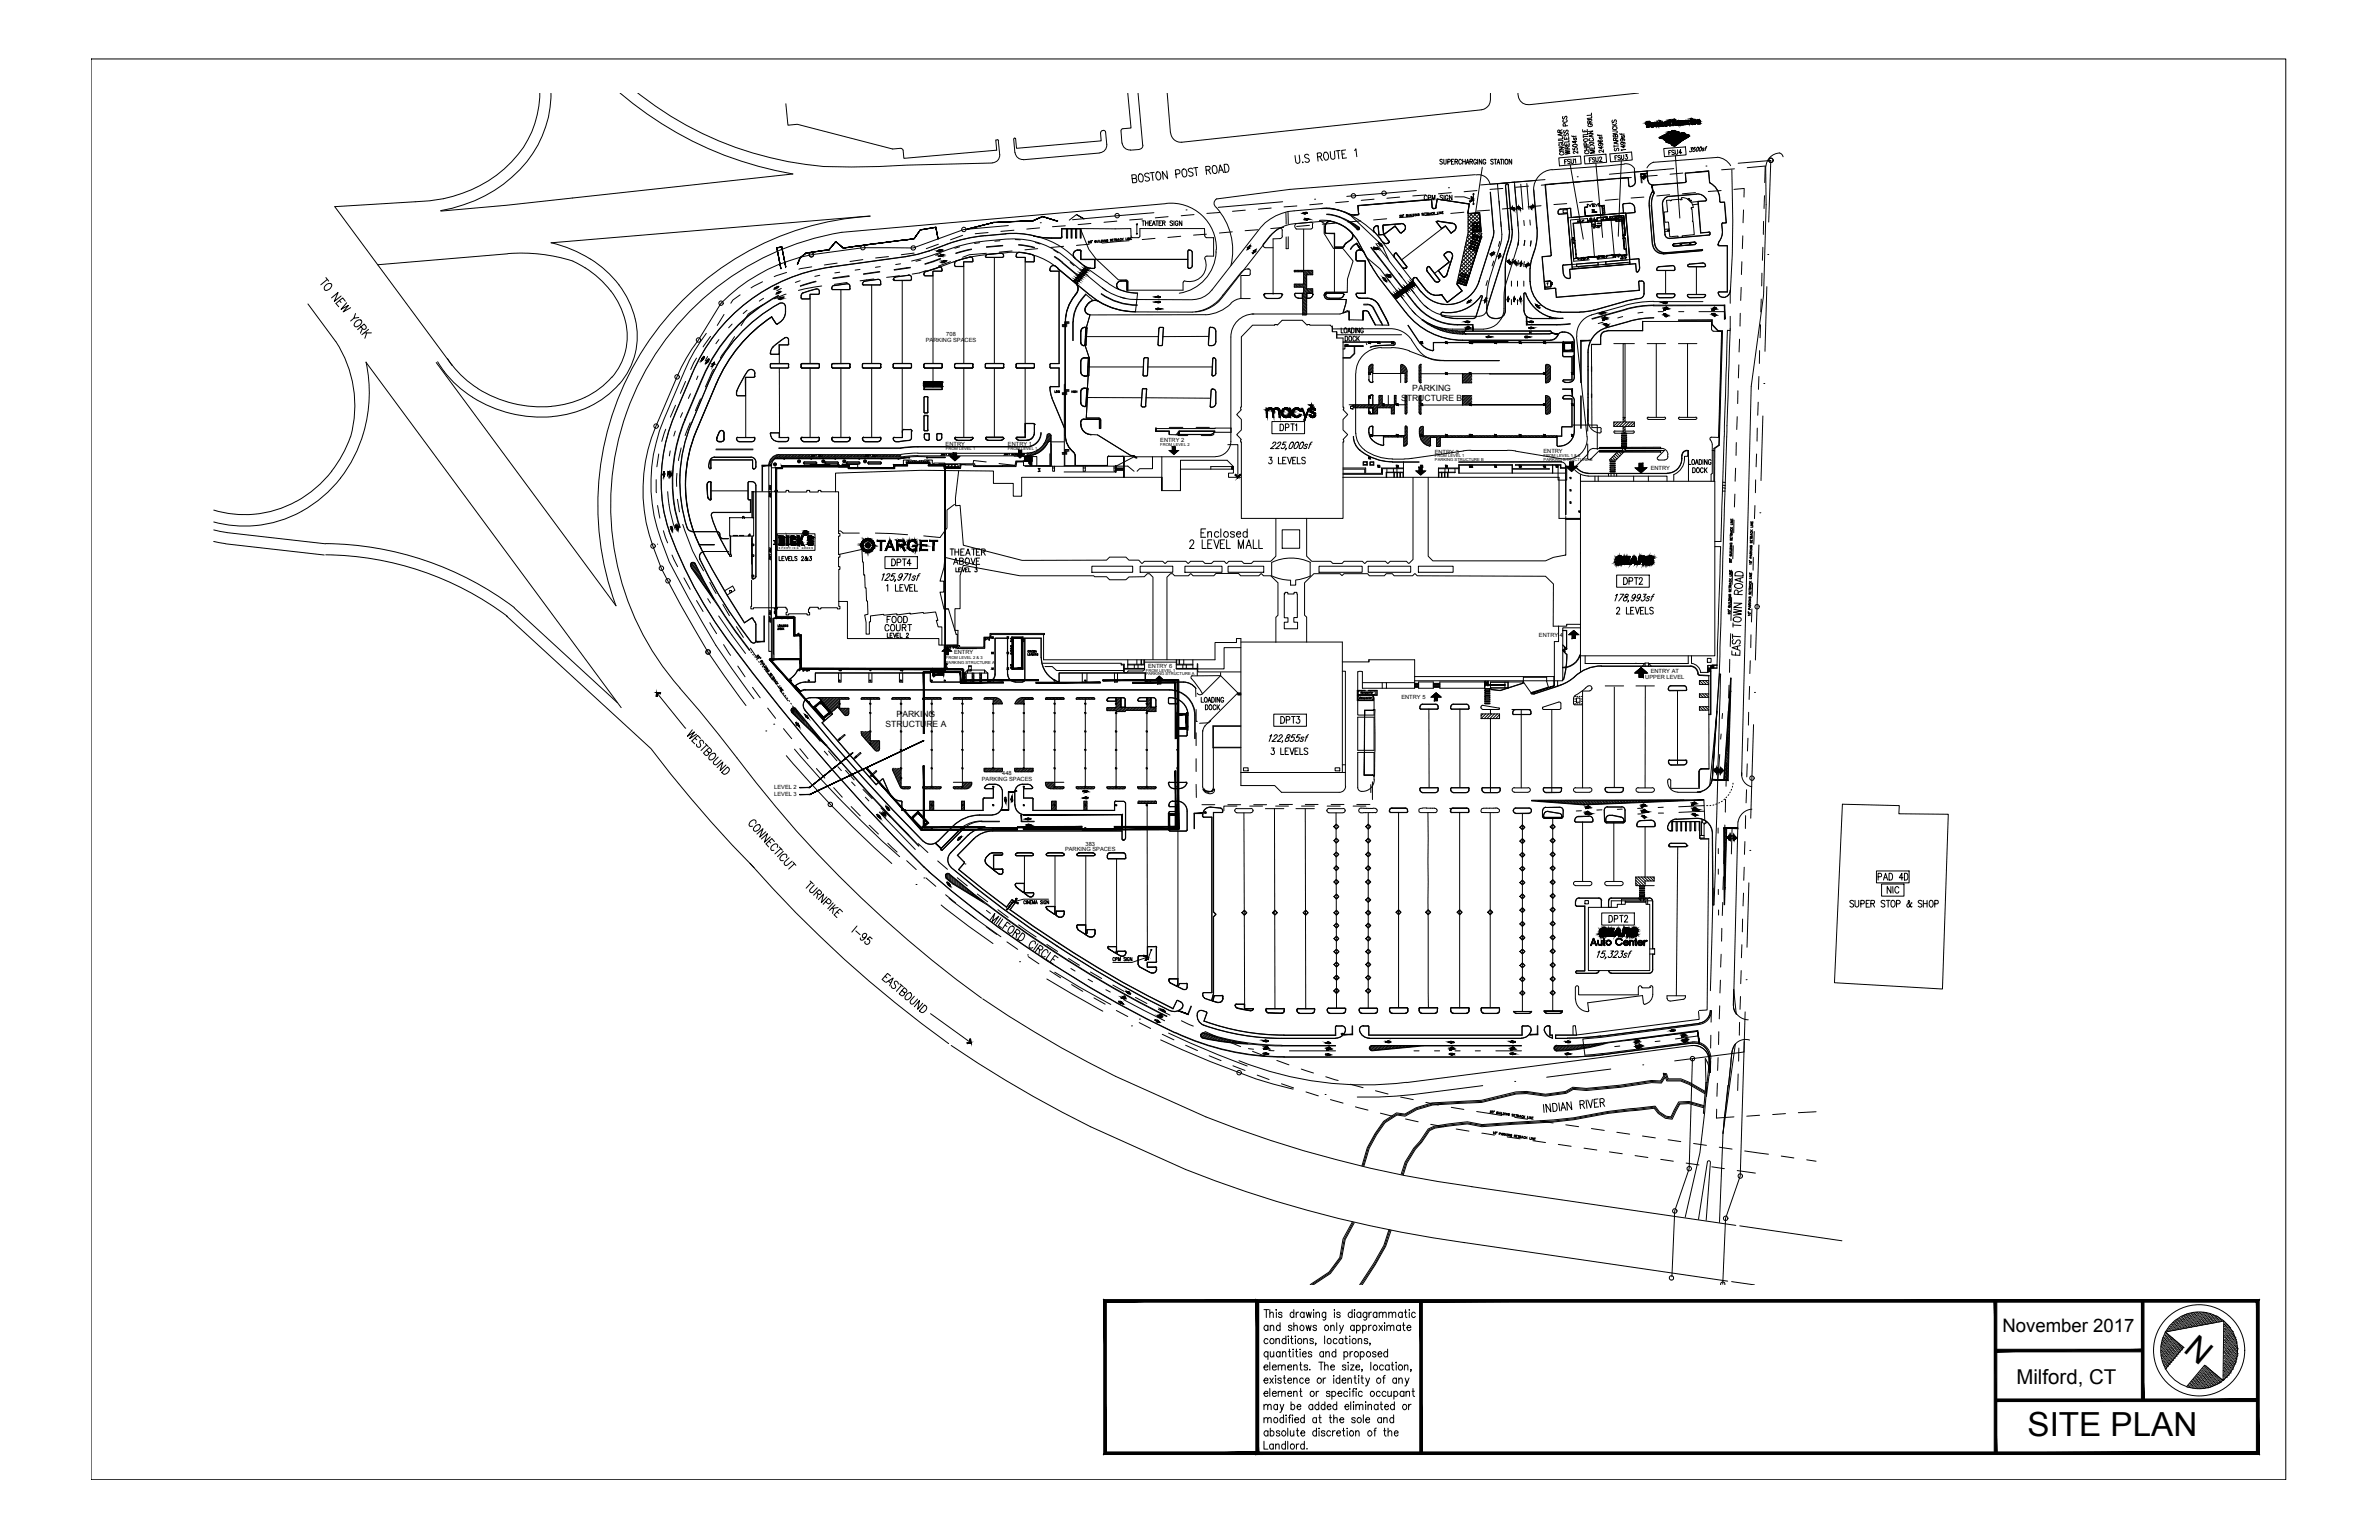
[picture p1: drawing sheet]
<svg xmlns="http://www.w3.org/2000/svg" width="432mm" height="279mm" viewBox="0 0 432 279" stroke-linecap="round" stroke-linejoin="round" font-family="sans-serif">
<defs><g id="words">
<text font-size="6" x="368" y="260.6">SITE PLAN</text>
<text font-size="5.9" x="396.1" y="245.1" transform="rotate(40 396.1 245.1)">N</text>
<text font-size="3.7" x="366" y="251.1">Milford, CT</text>
<text font-size="3.4" x="363.4" y="241.8">November 2017</text>
<text font-size="3.1" x="279.4" y="52.9">T</text>
<g font-size="1.6">
<text x="256.3" y="70.9">PARKING</text>
<text x="254.3" y="72.7">STRUCTURE B</text>
<text x="160.7" y="131.9">STRUCTURE A</text>
<text x="162.7" y="130.2">PARKING</text>
</g>
<g font-size="1">
<text x="168" y="62">PARKING SPACES</text>
<text x="171.8" y="60.9">708</text>
<text x="171.6" y="80.8">ENTRY</text>
<text x="182.9" y="80.8">ENTRY 1</text>
<text x="210.6" y="80.2">ENTRY 2</text>
<text x="260.4" y="82.3">ENTRY 3</text>
<text x="280.1" y="82.2">ENTRY</text>
<text x="299.6" y="85.3">ENTRY</text>
<text x="173.2" y="118.7">ENTRY</text>
<text x="279.3" y="115.6">ENTRY 4</text>
<text x="208.4" y="121.2">ENTRY 6</text>
<text x="298.6" y="123.2">UPPER LEVEL</text>
<text x="299.6" y="122.2">ENTRY AT</text>
<text x="254.4" y="126.9">ENTRY 5</text>
<text x="140.5" y="143.1">LEVEL 2</text>
<text x="178.2" y="141.8">PARKING SPACES</text>
<text x="181.9" y="140.6">448</text>
<text x="140.5" y="144.3">LEVEL 3</text>
<text x="193.3" y="154.5">PARKING SPACES</text>
<text x="197" y="153.5">383</text>
</g>
<g font-size=".7">
<text x="171.7" y="81.7">FROM LEVEL 1</text>
<text x="182.9" y="81.6">FROM LEVEL 1</text>
<text x="210.6" y="80.8">FROM LEVEL 2</text>
<text x="260.4" y="83">FROM LEVEL 1</text>
<text x="260.4" y="83.6">PARKING STRUCTURE B</text>
<text x="280.2" y="82.9">FROM LEVEL 1 &amp; 2</text>
<text x="280.2" y="83.6">PARKING STRUCTURE B</text>
<text x="171.7" y="119.6">FROM LEVEL 2 &amp; 3</text>
<text x="171.7" y="120.4">PARKING STRUCTURE A</text>
<text x="208" y="122.5">PARKING STRUCTURE A</text>
<text x="208" y="121.9">FROM LEVEL 1</text>
</g>
<g font-size=".5">
<text x="141.4" y="99.7">S P O R T I N G</text>
<text x="145.5" y="99.7">G O O D S</text>
</g>
</g></defs>
<!-- layer: SEARS-PRKNG -->
<g fill="none" stroke="#000" stroke-width=".18">
<path d="M288.3 164.6h5.3v-.5h1.4v-.5h3.8v.5h.6v12h-11.1zM288.8 171.4l.4-1 .5 1M288.9 171.1h.6M288.9 171.2h.6l.3 .3M289 171.1l.2-.7-.4 1.1M289.2 170.3h.1M289.2 170.4h.1M289.2 170.3l.6 1.3h-.1l-.2-.4h-.6l-.1 .4h-.1zM289.2 170.3l-.4 1.2h-.1M289.2 170.3l.5 1.2M289.2 170.4l.3 .7h-.5zM289.5 171.2h-.6l-.1 .3"/>
<path d="M289.5 171.1l-.2-.7 .4 1.1-.5-1.2-.4 1.2M289.7 171.4h.1M289.7 171.5h.1M290 170.6v.5M290 171.1l.2 .4 .5-.1M290 171.1a.36 .36 0 0 0 .4 .4 .36 .36 0 0 0 .4-.4M290.1 171.1a.32 .32 0 0 0 .3 .3 .32 .32 0 0 0 .3-.3M290.1 171.1a.28 .28 0 0 0 .3 .3 .28 .28 0 0 0 .3-.3M290.1 171.1v-.5h-.1v.5M290.6 171.1v-.5h.2v1l-.2-.2M290.7 170.7l.1 .8-.1-.2M290.7 171.4v.1"/>
<path d="M291 170.7h.2M291.1 171.4l.2 .2-.1-.2M291.1 171.4v-.7l-.2-.1h.2v-.3h.1v.3h.1l-.1 .1v.7M291.1 171.4v-.7h-.2l.2-.1v-.3v.3h.2l-.2 .1v.7M291.1 171.4l.1 .1M291.1 171.4v-.7h-.1l.1-.1v-.3v.3h.2l-.2 .1v.7M291.1 170.3v1.1M291.2 171.4v.1M293.3 170.9a.61 .61 0 0 0 .4 .6 .61 .61 0 0 0 .7-.4M293.3 170.9a.57 .57 0 0 0 .4 .5 .57 .57 0 0 0 .7-.3M293.3 170.9a.53 .53 0 0 0 .4 .5 .53 .53 0 0 0 .6-.3M293.5 170.4l-.2 .5a.61 .61 0 0 1 .4-.6 .61 .61 0 0 1 .7 .3 .61 .61 0 0 0-.9-.2z"/>
<path d="M293.5 170.4l-.2 .5a.57 .57 0 0 1 .4-.6 .57 .57 0 0 1 .7 .3 .57 .57 0 0 0-.9-.2zM293.5 170.5l-.2 .4a.53 .53 0 0 1 .4-.5 .53 .53 0 0 1 .6 .2 .53 .53 0 0 0-.8-.1zM294.3 164.1v-1h4.8v1M294.3 170.6h.2a.66 .66 0 0 0-1-.3 .66 .66 0 0 0 0 1.1 .66 .66 0 0 0 1-.3M294.3 171.1l.2 .1M294.7 171.1a.44 .44 0 0 0 .3 .4 .44 .44 0 0 0 .5-.2h-.1M294.7 171.1a.44 .44 0 0 0 .3 .4 .44 .44 0 0 0 .5-.2M294.7 171.1a.44 .44 0 0 1 .4-.5 .44 .44 0 0 1 .5 .5M294.7 171.1a.4 .4 0 0 0 .3 .4 .4 .4 0 0 0 .5-.2M294.7 171.1h.9M294.7 171.1a.4 .4 0 0 1 .4-.4 .4 .4 0 0 1 .4 .4M294.8 171.1l.2 .3 .4-.1"/>
<path d="M294.8 171h.6M294.8 171.1a.36 .36 0 0 1 .3-.4 .36 .36 0 0 1 .4 .4M294.8 171l.3-.3 .4 .3M295.5 171h-.8h.8M295.5 171.1h-.8h.8M295.6 171.1a.49 .49 0 0 0-.6-.5 .49 .49 0 0 0-.2 .8 .49 .49 0 0 0 .8-.1M295.8 170.7v.1M295.8 170.9v-.3v.9v-.5M295.8 171a.36 .36 0 0 1 .4-.4 .36 .36 0 0 1 .3 .4M295.8 171a.32 .32 0 0 1 .4-.3 .32 .32 0 0 1 .3 .3M295.9 171a.28 .28 0 0 1 .3-.3 .28 .28 0 0 1 .2 .3M296.4 171v.6h.1v-.6v.5"/>
<path d="M296.6 171l-.3-.4-.4 .1-.1-.1v1h.1v-.6M296.7 170.7h.3M296.8 171.4l.3 .2-.1-.2M296.8 171.4v-.7h-.1l.1-.4h.1v.3h.2l-.2 .1v.7M296.8 171.4l.1-.7-.2-.1h.2v-.3v.3h.2l-.2 .1v.7M296.9 171.4l.1 .1M296.9 170.3v1.1M296.9 171.4v-.7l.1-.1h-.1v-.3v.3l-.2 .1h.2v.7l.1 .1M296.9 171.4h.1M297 171.4v.1M297 171.5h.1M297.3 171.1a.44 .44 0 0 0 .3 .4 .44 .44 0 0 0 .5-.2"/>
<path d="M297.3 171.1a.44 .44 0 0 1 .4-.5 .44 .44 0 0 1 .5 .5M297.3 171.1a.4 .4 0 0 0 .3 .4 .4 .4 0 0 0 .5-.2M297.3 171.1a.4 .4 0 0 1 .4-.4 .4 .4 0 0 1 .4 .4M297.4 171.1l.2 .3 .4-.1M297.4 171.1h.8M297.4 171.1a.36 .36 0 0 1 .3-.4 .36 .36 0 0 1 .4 .4M298 171.3h.2M298.1 171l-.4-.3-.3 .3h.6M298.1 171h-.7h.7M298.1 171.1h-.7h.7M298.2 171.1a.49 .49 0 0 0-.7-.5 .49 .49 0 0 0-.1 .8 .49 .49 0 0 0 .8-.1M298.4 171.1v.4l.1-.4"/>
<path d="M298.4 170.7v.2M298.4 171l.1-.4-.1 1h.1v-.5M298.5 170.8v-.2h-.1v1l.1-.5M298.5 170.7l.5-.1-.2 .2M298.8 170.7l.2-.1a.46 .46 0 0 0-.6 .5M298.8 170.7h.1M298.9 170.7l-.4 .2v.2l.1-.2 .3-.2"/>
<circle cx="292" cy="171" r=".49"/>
<circle cx="292" cy="171" r=".44"/>
<circle cx="292" cy="171" r=".4"/>
<circle cx="292" cy="171" r=".36"/>
</g>
<!-- layer: VS-CURB-E -->
<g fill="#000" stroke="#000" stroke-width=".18">
<path d="M194.1 39.9l1.3-1zM195.4 38.9l1.4 .8zM236.4 38.7h.9zM236.7 39.9h.5zM236.6 38.6h.3zM237.1 39.7h.4zM237.2 39.9h.2zM236.8 38.6h.5zM274.5 37.5v.2h-.1zM274.5 37.7h.1zM274.8 38l.1 .2zM275.6 37.8v.2z"/>
<path d="M275.6 37.4v.2h-.1zM275.6 37.6h.1zM275.9 37.8l.1 .3zM277.9 37.7h.1v.2zM278 37.5h.4zM277.9 37.6h.2zM277.9 37.7l.1 .2zM278.1 37.4h.3zM278.2 37.4h.2zM278.3 37.5l-.1 .2zM278.3 37.5h.1l-.1 .2zM298.2 32.2h.1v.3z"/>
<path d="M298.2 32.2l.1 .3zM298.5 31.9h.2zM298.6 32.1l-.1 .1zM298.6 32.1v.1zM140.6 52.3l.4 .1zM140.9 52.1l-.2 .1zM141 53.2h.4zM141.1 52.1h.2zM141.2 53l-.1 .1zM141.4 54.2h.3zM141.5 52.9h.2zM141.9 54.1v.1z"/>
<path d="M141.7 54l.5-.1zM170.2 45.5l.4 .1zM170.3 45.5l.1-.1zM170.5 46.4l.4 .1zM170.9 47.6h.3zM170.8 45.3h.2zM171.1 46.2h.2zM171.4 47.5v.1zM171.3 47.4l.5-.1zM209.8 56h.5zM209.8 56.1h.8zM210.1 54.8h.5z"/>
<path d="M210.1 53.9h.5zM209.9 54.8l.3-.1zM209.9 53.8l.3-.1zM210.2 55.9l.4 .1zM226.5 45h.3l-.4 .3zM226.5 44.8l.1 .1zM226.7 45h.1zM226.9 44.6h.1zM227.6 45.5h.1zM227.6 45.7h.1l-.2 .2zM227.8 45.6v.1zM227.6 45.5l.4-.3-.1 .3z"/>
<path d="M249.4 44.8l.1 .1zM249.4 45.2h.3zM250.2 43.9l.4 .3h-.3zM250.3 44.3l.1 .1zM250.4 44.3l.4 .3zM250.5 44.2h.1zM251.1 50.4h.1zM251.3 50.9h.1zM251.3 50.9h.3v.2zM251.5 50.7v.1zM251.7 49.9h.1zM252 50.2h.1z"/>
<path d="M252 49.9h.1zM252.3 50.2h.1zM266.2 59.4h.2zM266 58.3l.3-.1zM266.4 54.8h.3zM266.5 59.2l.2 .2h-.5zM266.5 54.6v.1zM266.6 59.4h.2zM266.8 54.5h.2zM269.5 54.4l.1 .1zM269.5 54.6h.2l-.2 .3zM269.7 54.1h.1z"/>
<path d="M269.6 54.6l.1-.1zM270.6 46.2h.1zM270.8 46.2h.1zM270.6 46l.3-.2-.1 .2zM271 46h.2zM271.1 45.7l.1 .1zM272 46.6h.3l-.3 .3zM272.2 46.5h.1zM273.7 54.3l.1 .4zM273.7 53.8l.2 .4h-.3zM273.8 54.2l.1 .1zM273.9 47.5h.2z"/>
<path d="M273.9 47.1v.3h-.2zM274 47.6h.2zM274 47.7h.2l-.1 .2zM274 47.7l.1 .2zM274.8 54.3l.1 .4zM274.8 53.8l.2 .4h-.3zM274.9 54.2l.1 .1zM275 47.7h.2zM275 47.3l-.2 .2zM275.1 47.8l.1 .2zM275.1 47.8h.2zM275.9 54.2h.1v.5z"/>
<path d="M275.9 47.8h.1zM276 53.8l.1 .4h-.2zM276 47.8l-.1 .5zM276 47.8v.5zM275.9 54.2l.1 .5zM276 54.2l.1 .1zM276.1 47.8h.1zM276.2 47.4v.4h-.3zM277 48.2v.2zM277.1 48h.5zM277 48.1h.1zM277.2 47.9h.1z"/>
<path d="M277.4 47.7l.1 .2h-.1zM277.4 48.1l-.1 .1zM277.4 48.1h.1zM277.5 59.5h.5zM277.6 58.3l.3-.1zM278 59.5h.2zM277.9 59.6l.3-.1zM278.7 55.2l.5 .2h-.3zM278.9 55.5l.1 .2zM279 55.5l.4 .3zM290.5 56.8l.3 .1zM290.6 56.7l.2-.1z"/>
<path d="M291.2 57.4l.4 .2h-.5zM291.1 58.9h.3zM291.5 58.9h.2zM291.6 59.1h.2zM291.7 59h.2zM291.9 59v-.1zM302 57.1h.2zM301.9 54.8h.3zM302.2 55.9h.2zM302.2 57.3h.4l-.2 .2zM302.3 56.1h.1zM302.2 55.9l.2-.2 .3 .2z"/>
<path d="M302.5 55.9h.2zM302.5 57.3h.2zM302.6 57.3h.1zM310.8 57h.2zM311 55.9h.1zM311 57.2h.5l-.3 .2zM311 55.9l.2-.2 .3 .2zM311.3 55.9h.2zM311.4 57.2h.1zM129.3 66.1l.1-.1zM129.3 66.2v.3zM129.5 66.1l.1 .1z"/>
<path d="M129.6 65.7v.3h-.3zM252.6 62.3h.3zM257.9 79.1h.3zM257.9 73.6h.3zM257.9 62.3h.3zM269.8 61.2h.5zM270.3 61.1h.2zM276.8 61.2h.5zM277.3 61.1h.2zM280.2 79.1h.3zM280.2 73.6h.3zM280.2 67.9h.3z"/>
<path d="M280.2 62.3h.3zM180.1 115.6l.1 .1-.1 .1zM180.1 118.5l.1-.1v.2zM180.1 118.5l.1 .1h-.1zM180.1 118.4v.2zM180.1 118.4h.1zM180.1 115.8h.1zM180.1 115.6h.1zM180.2 115.6v.2zM182.9 115.6h.1zM182.9 118.4h.1zM182.9 118.4v.2z"/>
<path d="M183 118.4v.2zM182.9 118.4l.1 .2h-.1zM146.1 129.6l.4 .3h-.3zM146.2 129.9v.1zM146.3 129.9l.4 .3zM146.4 129.9h.1zM180.1 121.2l.1 .1-.1 .1zM180.1 121.4h.1zM180.1 121.2h.1zM180.2 121.2v.2zM182.9 121.3l.1 .1h-.1zM296.8 122l1.1-.9 1 1z"/>
<path d="M296.8 122.1l1.1-1 1 1zM311.4 139.4l-.1 .1zM311.6 139.3h.1zM312.4 139.9h.3zM312.5 139.9h.2zM287.7 147.7h.8zM287.9 147.3h.2zM288.1 146.3h.1zM287.9 147.3l.3-.2 .2 .2zM288.3 146.1l.2 .2h-.4zM298 147.3h.8zM298 148.1h.3z"/>
<path d="M298.2 148.3h.2zM298.1 146h.2zM298.3 148.3h.4l-.2 .2zM298.1 148h.2zM298.1 146l.2-.2 .3 .2zM298.2 147h.1zM298.4 146.8l.3 .2h-.5zM298.5 147l.2 .1zM298.6 148.3h.2zM298.8 147.3h.2zM307.2 147h.8zM307.2 147.7h.2z"/>
<path d="M307.3 147.6h.2zM307.4 147.9h.2zM307.3 145.6h.1zM307.4 147.9h.5l-.2 .3zM307.3 145.6l.2-.2 .3 .2zM307.4 146.6h.1zM307.6 146.4l.3 .2h-.5zM307.7 146.6l.2 .1zM307.7 147.9h.2zM308 147h.2zM311.5 140.1h.2l-.1 .3zM311.6 140.1l.2-.1z"/>
<path d="M312.1 140.2h.2l-.1 .3zM313.7 152.2v.1zM313.9 152.1h.2zM314 152.2h.1l-.1 .2zM314 151.2l.2 .4h-.3zM314 152.2v.2zM314.6 152.2l.1 .2zM314.7 151.3l.1 .3h-.2zM314.8 152h.3zM314.8 151.9h.3zM315 152.1h.1l-.1 .1z"/>
<path d="M189.3 39.3l2.7 .8zM189.3 39.3l2.7 .8z"/>
<path d="M236.4 38.7h.4zM236.5 38.7l.4 .1z"/>
<path d="M236.6 38.6h.2zM236.6 38.6h.2z"/>
<path d="M237.2 39.9h.1zM237.2 39.9h.1h-.2z"/>
<path d="M236.6 38.6l.7 .1zM236.4 38.7h.9zM236.4 38.7h.9z"/>
<path d="M237.2 39.7l.4 .1zM236.8 39.8h.8z"/>
<path d="M236.7 39.8h.8zM236.7 39.8l.7 .1z"/>
<path d="M236.8 39.8h.8zM236.7 39.8h.8z"/>
<path d="M274.4 37.7h.1zM274.4 37.7h.1z"/>
<path d="M274.4 37.7h.2zM274.4 37.7h.2z"/>
<path d="M274.3 37.8h.2zM274.3 37.8h.2z"/>
<path d="M274.3 37.8l.2 .2v-.2zM274.3 37.8l.2 .2z"/>
<path d="M274.3 37.8h.2zM274.3 37.8h.3z"/>
<path d="M274.4 37.7h.3zM274.4 37.7h.3z"/>
<path d="M274.7 37.9h.1zM274.7 37.9h.1zM274.7 37.9h.1z"/>
<path d="M274.3 37.7h.5zM274.3 37.7h.5z"/>
<path d="M274.3 37.7h.5zM274.3 37.7h.5z"/>
<path d="M274.3 37.7l.5 .1zM274.3 37.7l.5 .1zM274.3 37.8h.5zM274.3 37.8h.5z"/>
<path d="M274.3 37.8h.5zM274.3 37.8h.5z"/>
<path d="M274.6 37.8h.2zM274.6 37.8h.2z"/>
<path d="M274.6 37.8h.2zM274.6 37.8h.2zM274.6 37.8h.2zM274.6 37.8h.2z"/>
<path d="M274.7 37.8l.1 .1zM274.7 37.8l.1 .1zM274.7 37.9h.1z"/>
<path d="M274.7 37.9h.1zM274.7 37.9h.1z"/>
<path d="M274.8 37.9v.1zM274.8 37.9v.1z"/>
<path d="M275.4 37.7h.3zM275.4 37.7h.3z"/>
<path d="M275.5 37.6h.1zM275.5 37.6h.1z"/>
<path d="M275.5 37.7l.1 .1zM275.5 37.7l.1 .1z"/>
<path d="M275.4 37.7h.3zM275.4 37.7h.2z"/>
<path d="M275.5 37.6h.3zM275.5 37.6h.3z"/>
<path d="M275.5 37.6h.3zM275.5 37.6h.3z"/>
<path d="M275.5 37.6h.4zM275.4 37.6h.5z"/>
<path d="M275.4 37.6l.5 .1zM275.4 37.6l.5 .1z"/>
<path d="M275.4 37.7h.5zM275.4 37.7h.5z"/>
<path d="M275.4 37.7h.5zM275.4 37.7h.5z"/>
<path d="M275.4 37.7h.5zM275.4 37.7h.5z"/>
<path d="M275.7 37.7h.2zM275.7 37.7h.2z"/>
<path d="M275.7 37.7h.2zM275.7 37.7h.2zM275.7 37.7h.2zM275.7 37.7h.2z"/>
<path d="M275.8 37.7h.1zM275.8 37.7h.1z"/>
<path d="M275.8 37.7l.1 .1zM275.8 37.7l.1 .1z"/>
<path d="M275.8 37.8h.2zM275.8 37.8h.2zM275.9 37.8h.1zM275.9 37.8h.1z"/>
<path d="M275.9 37.8h.1zM275.9 37.8h.1z"/>
<path d="M277.9 37.7h.1zM277.9 37.7h.1z"/>
<path d="M277.9 37.6h.1zM277.9 37.6h.1zM277.9 37.6h.1zM277.9 37.6h.1z"/>
<path d="M277.9 37.6l.1 .1zM277.9 37.6l.1 .1zM277.9 37.7h.1zM277.9 37.7h.1zM277.9 37.7h.1zM277.9 37.7h.1zM277.9 37.7h.1zM277.9 37.7h.1zM277.9 37.7h.1zM277.9 37.7h.1zM277.9 37.7h.1zM277.9 37.7h.1zM277.9 37.7h.1zM277.9 37.7h.1zM277.9 37.7h.1zM277.9 37.7h.1zM277.9 37.7h.1zM277.9 37.7h.1zM277.9 37.7h.1zM277.9 37.7h.1z"/>
<path d="M277.9 37.5h.2zM277.9 37.5h.2zM277.9 37.5h.2zM277.9 37.5h.2z"/>
<path d="M277.9 37.5h.2zM277.9 37.5l.2 .1zM277.9 37.6h.2zM277.9 37.6h.2z"/>
<path d="M277.9 37.5h.2zM277.9 37.5h.3z"/>
<path d="M278.2 37.2l.2 .2h-.2zM278.2 37.4h.2z"/>
<path d="M277.9 37.5h.3zM277.9 37.5h.3z"/>
<path d="M277.9 37.5h.3zM277.9 37.5h.4z"/>
<path d="M278.3 37.5h.1zM278.3 37.5h.1z"/>
<path d="M278.2 37.4h.2zM278.1 37.4h.3zM278.1 37.4h.3z"/>
<path d="M278.1 37.4h.3zM278.1 37.4h.3z"/>
<path d="M278 37.5h.4zM277.9 37.5h.5z"/>
<path d="M278 37.4l.4 .1zM278 37.4l.4 .1zM278 37.5h.4z"/>
<path d="M278 37.5h.4zM278 37.5h.4z"/>
<path d="M298.2 32.2h.1zM298.2 32.2h.1z"/>
<path d="M298.2 32.2h.1zM298.2 32.2h.2z"/>
<path d="M298.2 32.2h.1zM298.2 32.2h.1zM298.2 32.2h.1zM298.2 32.2h.1zM298.2 32.2h.1zM298.2 32.2h.1z"/>
<path d="M298.2 32.2h.1zM298.2 32.2h.1zM298.2 32.2h.1zM298.2 32.2h.1zM298.2 32.2h.1zM298.2 32.2h.1zM298.2 32.2h.1zM298.2 32.2h.1zM298.2 32.2h.1zM298.2 32.2h.1zM298.2 32.2h.1zM298.2 32.2h.1zM298.2 32.2h.1zM298.2 32.2h.1zM298.2 32.2h.1zM298.2 32.2h.1zM298.2 32.2h.1zM298.2 32.2h.1z"/>
<path d="M298.3 32.1h.1zM298.3 32.1h.1z"/>
<path d="M298.3 32.1l.1 .1zM298.3 32.1l.1 .1z"/>
<path d="M298.3 32.1h.1zM298.3 32.1h.1zM298.3 32.1h.1zM298.3 32.1h.2z"/>
<path d="M298.3 32.1h.1zM298.3 32.1h.1z"/>
<path d="M298.5 31.7l.2 .2h-.2zM298.5 31.9h.2z"/>
<path d="M298.3 32.1h.2zM298.3 32.1h.2z"/>
<path d="M298.3 32.1h.2zM298.3 32.1h.3z"/>
<path d="M298.5 31.9h.2zM298.4 31.9h.3z"/>
<path d="M298.4 31.9h.3zM298.4 31.9h.3z"/>
<path d="M298.4 31.9l.4 .1zM298.3 32h.5zM298.3 32h.5zM298.3 32h.5z"/>
<path d="M298.3 32h.4zM298.3 32h.4z"/>
<path d="M298.3 32h.4zM298.3 32l.4 .1z"/>
<path d="M298.3 32h.5zM298.3 32h.4z"/>
<path d="M297.8 31.7l1.2-.3zM297.8 31.5l1.2-.1-1.2 .3z"/>
<path d="M299.8 33.6l.2 1.2zM299.8 33.6l.2 1.2z"/>
<path d="M140.6 52.3l.4 .1zM140.6 52.4h.4h-.5z"/>
<path d="M141 44.9l.9-.1zM141 45l.9-.2z"/>
<path d="M140.7 52.2h.3zM140.7 52.2l.2 .1h-.3z"/>
<path d="M141 53.2h.4zM141 53.2h.4l-.5 .1z"/>
<path d="M141.1 52.1l-.1 .1 .3-.1zM140.8 52.2l.3-.1-.1 .1z"/>
<path d="M141.1 53.1h.3zM141.1 53.1l.1 .1h-.2z"/>
<path d="M141.4 54.2l.2 .1zM141.4 54.3h.2z"/>
<path d="M141 44.9l.7 3.9zM141 44.9l.7 3.9z"/>
<path d="M141.5 52.9l-.1 .2 .3-.2zM141.2 53.1l.3-.2-.1 .2z"/>
<path d="M141.9 44.8l.7 3.7zM141.9 44.8l.7 3.7z"/>
<path d="M141.7 54.1v.1l.2-.1zM141.4 54.2l.3-.1v.1z"/>
<path d="M141.9 54h.2zM141.7 54.1h.3z"/>
<path d="M141.7 54h.4zM141.7 54h.4z"/>
<path d="M145.3 46.7l-.5 1.2zM145.3 46.7l-.5 1.2z"/>
<path d="M145.3 46.7l1-.8zM145.3 46.7l1.1-.8z"/>
<path d="M146.4 45.9l3.3-.5zM146.4 45.9l3.3-.5zM149.7 45.4l.6-.1zM149.7 45.5l.6-.2zM150.3 45.4h.1zM151.7 43.8l-1.3 1.6zM151.7 43.8l-1.3 1.6z"/>
<path d="M151.7 43.8l1.3 1.2zM151.7 43.8l1.3 1.2z"/>
<path d="M153 45l2.5-.4zM153 45l2.5-.4zM155.5 44.6l3.4-.4zM155.5 44.7l3.4-.5zM158.9 44.2l5.4-.7zM158.9 44.2l5.4-.7zM164.3 43.5h.3zM164.3 43.5h.3zM164.6 43.5l1.3-.2zM164.6 43.5l1.3-.2z"/>
<path d="M167 41.7l-1.1 1.6zM167 41.7l-1.1 1.6z"/>
<path d="M167 41.7l2.9-.5zM167 41.7l2.9-.5z"/>
<path d="M169.9 41.3l.4 2.1zM169.9 41.3l.4 2.1z"/>
<path d="M170.1 45.6h.5zM170.1 45.6h.5z"/>
<path d="M170.3 45.5h.4zM170.3 45.5h.2h-.3z"/>
<path d="M170.4 46.5h.5zM170.4 46.5h.5z"/>
<path d="M170.9 47.6h.1zM170.9 47.6h.1z"/>
<path d="M170.8 45.3l.2 .1zM170.7 45.4h.3z"/>
<path d="M170.7 45.4h.3zM170.4 45.5h.3z"/>
<path d="M170.7 46.3h.3zM170.5 46.4h.3z"/>
<path d="M171.1 46.2l.2 .1zM171 46.3h.3z"/>
<path d="M171 46.3h.3zM170.7 46.3h.3z"/>
<path d="M171.1 47.5h.3zM170.9 47.6h.3z"/>
<path d="M171.4 47.4h.2zM171.1 47.5h.4z"/>
<path d="M171.3 47.4h.4zM171.3 47.4h.3z"/>
<path d="M175.5 41.6l4.9-1.3zM175.5 41.6l4.9-1.3zM180.4 40.3l7-.3zM180.4 40.4l7.1-.3zM187.4 40l1.8-.7zM187.5 40.1l1.8-.8z"/>
<path d="M195 50.8l-.1 .2 .7 .3zM194.9 51l.7 .3-.2 .2z"/>
<path d="M195.2 50.6l-.1 .1 .7 .3zM195.1 50.7l.7 .3-.1 .2z"/>
<path d="M195.5 50.3l-.2 .1 .7 .3zM195.3 50.4l.7 .3-.1 .2z"/>
<path d="M195.7 50l-.1 .2 .7 .2zM195.6 50.2l.7 .2-.2 .2z"/>
<path d="M195.9 49.7l-.1 .2 .7 .3zM195.8 49.9l.7 .3-.1 .1z"/>
<path d="M196.2 49.4l-.1 .2 .6 .3zM196.1 49.6l.6 .3-.1 .1z"/>
<path d="M196.4 49.1l-.1 .2 .7 .3zM196.3 49.3l.7 .3-.1 .2z"/>
<path d="M196.7 48.8l-.2 .2 .7 .3zM196.5 49l.7 .3-.1 .2z"/>
<path d="M196.9 48.5l-.1 .2 .7 .4zM196.8 48.7l.7 .4-.2 .1z"/>
<path d="M209.8 56.1h.8zM210.3 56.1h.3l-.4 .1z"/>
<path d="M209.9 54.8h.2zM209.9 54.8h.2zM209.9 54.8l.3 .1z"/>
<path d="M209.9 53.9h.2zM209.9 53.9h.2zM209.9 53.9l.3 .1z"/>
<path d="M210.3 56h.3zM210.3 56h.3z"/>
<path d="M209.8 56h.9zM209.8 56h.9z"/>
<path d="M209.9 54.8h.7zM209.9 54.8h.7z"/>
<path d="M209.9 54.8h.7zM209.7 54.8h.9z"/>
<path d="M209.7 54.8h.9zM209.7 54.8h.9z"/>
<path d="M209.9 53.8h.7zM209.9 53.8h.7z"/>
<path d="M209.9 53.8l.7 .1zM209.7 53.9h.9z"/>
<path d="M209.7 53.9h.9zM209.7 53.9h.9z"/>
<path d="M209.8 56h.9zM209.8 56l.8 .1z"/>
<path d="M226.5 45h.2zM226.5 45h.2z"/>
<path d="M226.5 44.9h.2zM226.5 44.9l.2 .1z"/>
<path d="M226.8 44.6l-.1 .3 .3-.3zM226.8 44.6l-.1 .3h-.1z"/>
<path d="M227.6 45.7l-.2 .2h.1zM227.4 45.9h.1z"/>
<path d="M227.6 45.6l.1 .1 .1-.1zM227.6 45.6l.1 .1h-.1z"/>
<path d="M227.7 45.5l.2 .1zM227.7 45.5l.2 .1h-.3z"/>
<path d="M246.3 44.1l-.1 .1 .9 1.2zM246.2 44.2l.9 1.2h-.1z"/>
<path d="M249.4 45h.6zM249.4 45h.6z"/>
<path d="M249.4 45h.6zM249.4 45h.6z"/>
<path d="M249.4 45h.6zM249.4 45h.6z"/>
<path d="M249.4 45h.6zM249.4 45h.6z"/>
<path d="M249.4 45h.6zM249.4 45h.6z"/>
<path d="M249.4 45h.4zM249.4 45h.4z"/>
<path d="M249.4 45.1h.3zM249.4 45.1h.3z"/>
<path d="M249.4 44.9l.1 .1zM249.4 44.9l.1 .1z"/>
<path d="M249.4 45.2h.3zM249.4 45.2h.3z"/>
<path d="M249.4 45.1h.3zM249.4 45.1l.2 .1z"/>
<path d="M249.4 45.1h.3zM249.4 45.1h.3z"/>
<path d="M249.4 45.1h.3zM249.4 45.1h.3z"/>
<path d="M249.7 44.9h.1zM249.7 44.9h.1zM249.7 44.9h.1zM249.7 44.9h.1z"/>
<path d="M249.4 45h.4zM249.4 45l.3 .1z"/>
<path d="M249.7 44.9h.2zM249.7 44.9h.2zM249.6 44.9h.3zM249.6 44.9h.3z"/>
<path d="M249.6 44.9h.3zM249.6 44.9h.3zM249.6 44.9h.3zM249.6 44.9h.3z"/>
<path d="M249.6 44.9l.4 .1zM249.6 44.9l.4 .1zM249.5 45h.5zM249.5 45h.5z"/>
<path d="M249.4 45h.6zM249.4 45h.6zM249.4 45h.6zM249.4 45h.6z"/>
<path d="M249.8 45h.2zM249.8 45h.2z"/>
<path d="M249.8 45l.2 .1zM249.8 45l.2 .1z"/>
<path d="M249.9 45.1h.1zM249.9 45.1h.1z"/>
<path d="M249.9 45.1l.2 .1zM249.9 45.1l.2 .1zM250 45.2h.1z"/>
<path d="M250 45.2h.1zM250 45.2h.1z"/>
<path d="M250.3 44.2h.2zM250.3 44.2h.2z"/>
<path d="M250.3 44.2l.2 .1zM250.3 44.2l.2 .1z"/>
<path d="M251.1 50.4l.2 .3zM251.1 50.4l.2 .3z"/>
<path d="M251.3 50.7l.2 .1zM251.3 50.7l.2 .1z"/>
<path d="M251.3 50.8l.3 .1zM251.3 50.8l.3 .1z"/>
<path d="M251.7 49.9h.1zM251.7 49.9h.1z"/>
<path d="M251.7 49.9l.2 .2zM251.7 49.9l.2 .2z"/>
<path d="M251.8 50.1h.6zM251.8 50.1h.6zM251.8 50.1h.6zM251.8 50.1h.6z"/>
<path d="M251.8 50.1h.6zM251.8 50.1h.6z"/>
<path d="M251.8 50.1h.6zM251.8 50.1h.6z"/>
<path d="M251.8 50.1h.6zM251.8 50.1h.6z"/>
<path d="M251.8 50.1h.6zM251.8 50.1h.6zM251.8 50.1h.6zM251.8 50.1h.6z"/>
<path d="M251.9 50.2h.4zM251.9 50.2h.4z"/>
<path d="M251.8 50.1h.1zM251.8 50.1h.1z"/>
<path d="M251.8 50.1h.2zM251.8 50.1h.2z"/>
<path d="M251.8 50.1h.2zM251.8 50.1h.2z"/>
<path d="M252.1 50.1h.3zM252.1 50.1h.3z"/>
<path d="M252.1 49.9h.3zM252.1 49.9h.3z"/>
<path d="M252 50.2h.1zM252 50.2h.2z"/>
<path d="M251.9 50.2h.3zM251.9 50.2h.3z"/>
<path d="M251.9 50.2h.3zM251.9 50.2h.3zM251.9 50.2h.3zM251.9 50.2h.3z"/>
<path d="M252.3 50.2h.1zM252.3 50.2h.1z"/>
<path d="M251.9 50.2h.4zM251.9 50.2h.3zM251.9 50.2h.3zM251.9 50.2h.3z"/>
<path d="M252.3 50.2h.1zM252.3 50.2l.1 .1z"/>
<path d="M252.1 49.9l.3 .1zM252.1 49.9l.3 .1z"/>
<path d="M252.2 50h.2zM252.2 50h.2z"/>
<path d="M252.2 50l.2 .1zM252.1 50.1h.3z"/>
<path d="M252.1 50.1h.3zM252.1 50.1h.3z"/>
<path d="M252.1 50.1h.3zM252.1 50.1h.3z"/>
<path d="M251.8 50.1l.6 .1zM251.8 50.1l.6 .1z"/>
<path d="M253 53.6l.6 .5-.5-.6zM253 53.6l.6 .5-.2 .1z"/>
<path d="M253 53.6l.6 .5-.5-.6zM253 53.6l.6 .5-.2 .1z"/>
<path d="M253.3 53.4l.6 .5-.5-.6zM253.3 53.4l.6 .5-.2 .1z"/>
<path d="M253.3 53.4l.6 .5-.5-.6zM253.3 53.4l.6 .5-.2 .1z"/>
<path d="M253.7 53l-.1 .2 .6 .4zM253.6 53.2l.6 .4-.2 .1z"/>
<path d="M253.7 53l-.1 .2 .6 .4zM253.6 53.2l.6 .4-.2 .1z"/>
<path d="M254 52.8l-.1 .1 .6 .5zM253.9 52.9l.6 .5-.2 .1z"/>
<path d="M254 52.8l-.1 .1 .6 .5zM253.9 52.9l.6 .5-.2 .1z"/>
<path d="M254.2 52.7l.6 .5-.5-.6zM254.2 52.7l.6 .5-.2 .1z"/>
<path d="M254.2 52.7l.6 .5-.5-.6zM254.2 52.7l.6 .5-.2 .1z"/>
<path d="M254.5 52.5l.6 .5-.5-.6zM254.5 52.5l.6 .5-.2 .1z"/>
<path d="M254.5 52.5l.6 .5-.5-.6zM254.5 52.5l.6 .5-.2 .1z"/>
<path d="M254.8 52.3l.6 .4-.5-.6zM254.8 52.3l.6 .4-.2 .2z"/>
<path d="M254.8 52.3l.6 .4-.5-.6zM254.8 52.3l.6 .4-.2 .2z"/>
<path d="M255.1 52.1l.6 .4-.5-.6zM255.1 52.1l.6 .4-.2 .1z"/>
<path d="M255.1 52.1l.6 .4-.5-.6zM255.1 52.1l.6 .4-.2 .1z"/>
<path d="M255.4 51.8l.6 .5-.5-.6zM255.4 51.8l.6 .5-.2 .1z"/>
<path d="M255.4 51.8l.6 .5-.5-.6zM255.4 51.8l.6 .5-.2 .1z"/>
<path d="M255.7 51.6l.6 .5-.5-.6zM255.7 51.6l.6 .5-.2 .1z"/>
<path d="M255.7 51.6l.6 .5-.5-.6zM255.7 51.6l.6 .5-.2 .1z"/>
<path d="M256 51.4l.6 .4-.5-.5zM256 51.4l.6 .4-.2 .2z"/>
<path d="M256 51.4l.6 .4-.5-.5zM256 51.4l.6 .4-.2 .2z"/>
<path d="M256.3 51.2l.6 .4-.5-.6zM256.3 51.2l.6 .4-.2 .2z"/>
<path d="M256.3 51.2l.6 .4-.5-.6zM256.3 51.2l.6 .4-.2 .2z"/>
<path d="M266 59.7h.2zM266 59.7h.2zM266 59.7h.2zM266 59.7h.2zM266 59.7h.2zM266 59.7h.2zM266 59.7h.2zM266 59.7h.2zM266 59.7h.2zM266 59.7h.2zM266 59.7h.2zM266 59.7h.2zM266 59.7h.2zM266 59.7h.2zM266 59.7h.2zM266 59.7h.2zM266 59.7h.2zM266 59.7h.2zM266 59.7h.2zM266 59.7h.2zM266 59.7h.3z"/>
<path d="M266 59.7h.3zM266 59.7h.4z"/>
<path d="M266.4 59.4h.3zM266.4 59.4h.3z"/>
<path d="M266 59.7h.4zM266 59.7h.5z"/>
<path d="M266 59.7h.4zM266 59.7h.4z"/>
<path d="M266.4 54.8h.3zM266.4 54.8h.3l-.4 .2z"/>
<path d="M266.3 59.6h.2zM266.3 59.6h.2zM266.3 59.6h.2zM266.3 59.6h.2z"/>
<path d="M266.3 59.6h.2zM266 59.6h.5zM266 59.6h.5zM266 59.6h.5z"/>
<path d="M266 59.6h.5zM266 59.6l.5 .1z"/>
<path d="M266.4 59.5h.1zM266.4 59.5h.1zM266.4 59.5h.1zM266.4 59.5h.1zM266.4 59.5h.1zM266.4 59.5h.1z"/>
<path d="M266.4 59.5h.1zM266.3 59.6h.2zM266.3 59.6h.2zM266.3 59.6h.2z"/>
<path d="M266.4 59.4h.2zM266.4 59.4h.2zM266.4 59.4h.2zM266.4 59.4h.2z"/>
<path d="M266.4 59.4l.2 .1zM266.4 59.4l.2 .1zM266.4 59.5h.2zM266.4 59.5h.2z"/>
<path d="M266.4 59.5h.2zM266.4 59.5h.1zM266.4 59.5h.1zM266.4 59.5h.1z"/>
<path d="M266.5 54.7h.2zM266.5 54.7l.1 .1h-.2z"/>
<path d="M266.6 59.4h.2zM266.6 59.4h.2z"/>
<path d="M266.2 58.3h.6zM266 58.3h.2zM266 58.3h.2z"/>
<path d="M266 58.3l.8 .1zM265.9 58.4h.9z"/>
<path d="M265.9 58.4h.9zM265.9 58.4h.9z"/>
<path d="M266 58.4h.8zM266 58.4h.2zM266 58.4l.3 .1z"/>
<path d="M266.8 54.5l-.1 .2 .3-.2zM266.5 54.7l.3-.2-.1 .2z"/>
<path d="M267.3 58.9v1.1zM267.3 58.9v1.1z"/>
<path d="M269.5 54.5l.1 .1zM269.5 54.5l.1 .1z"/>
<path d="M269.7 54.1l-.1 .4 .2-.4zM269.7 54.1l-.1 .4z"/>
<path d="M270.6 46.2h.1zM270.6 46.2l.1 .2z"/>
<path d="M270.6 46h.2zM270.6 46h.2z"/>
<path d="M270.6 46h.2zM270.6 46h.1z"/>
<path d="M270.5 46h.3zM270.5 46h.3z"/>
<path d="M270.5 46h.4zM270.5 46h.4z"/>
<path d="M270.5 46h.4zM270.5 46h.4z"/>
<path d="M270.8 46.2h.1zM270.8 46.2h.1z"/>
<path d="M270.6 46.2h.4zM270.6 46.2h.4z"/>
<path d="M270.7 46.2h.3zM270.7 46.2h.3z"/>
<path d="M270.7 46.2h.3zM270.7 46.2h.2z"/>
<path d="M270.6 46.1h.5zM270.6 46.1h.5z"/>
<path d="M270.6 46.1h.5zM270.6 46.1l.4 .1z"/>
<path d="M271 46h.1zM271 46h.1z"/>
<path d="M271 46h.1zM270.9 46h.2z"/>
<path d="M270.9 46h.2zM270.9 46h.2zM270.9 46h.2zM270.9 46h.2zM270.9 46h.2zM270.9 46h.2z"/>
<path d="M270.6 46h.5zM270.6 46l.5 .1z"/>
<path d="M271.1 45.8l.1 .2zM271.1 45.8l.1 .2h-.2z"/>
<path d="M272 46.4l.1 .1zM272 46.4l.1 .1z"/>
<path d="M272 46.5l.2 .1zM272 46.5l.2 .1z"/>
<path d="M272.2 46v.5zM272.2 46l-.1 .5z"/>
<path d="M273.6 54.2v.1zM273.6 54.2v.1z"/>
<path d="M273.6 54.2h.2zM273.6 54.2h.2z"/>
<path d="M273.7 54.2l.1 .1zM273.7 54.2l.1 .1z"/>
<path d="M273.7 47.5l.1 .2zM273.7 47.5l.1 .2z"/>
<path d="M273.7 47.4h.2zM273.7 47.4h.2z"/>
<path d="M273.7 47.4h.3zM273.7 47.4h.3z"/>
<path d="M273.7 47.4h.3zM273.7 47.4h.3z"/>
<path d="M273.7 47.4h.3zM273.6 47.4h.4zM273.6 47.4h.4zM273.6 47.4h.4z"/>
<path d="M273.6 47.4h.5zM273.6 47.4h.5z"/>
<path d="M274 47.7h.2zM274 47.7h.2z"/>
<path d="M273.7 47.4l.4 .1zM273.7 47.4l.4 .1z"/>
<path d="M273.7 47.5h.4zM273.7 47.5h.4z"/>
<path d="M273.8 47.5h.3zM273.8 47.5h.3zM273.9 47.5h.2z"/>
<path d="M273.9 47.5h.2zM273.9 47.5h.2zM274 47.5h.1zM274 47.5h.1z"/>
<path d="M274 47.5l.1 .1zM274 47.5l.1 .1z"/>
<path d="M274 47.6h.2zM274 47.6h.2z"/>
<path d="M274 47.6h.2zM274 47.6h.2zM274 47.6h.2z"/>
<path d="M274 47.6l.2 .1zM274 47.6l.2 .1zM274 47.7h.2zM274 47.7h.2zM274 47.7h.2zM274 47.7h.2z"/>
<path d="M274 47.7h.2zM274 47.7h.2zM274 47.7h.2zM274 47.7h.2zM274 47.7h.2zM274 47.7h.2zM274 47.7h.2zM274 47.7h.2zM274 47.7h.2zM274 47.7h.2zM274 47.7h.2zM274 47.7h.2zM274 47.7h.2zM274 47.7h.2zM274 47.7h.2zM274 47.7h.2zM274 47.7h.2zM274 47.7h.2z"/>
<path d="M274.7 54.2h.2zM274.7 54.2h.2z"/>
<path d="M274.8 54.2l.1 .1zM274.8 54.2l.1 .1z"/>
<path d="M274.8 47.7l.1 .1zM274.8 47.7l.1 .1z"/>
<path d="M274.8 47.5h.2zM274.8 47.5h.2z"/>
<path d="M274.8 47.5h.3zM274.8 47.5h.3z"/>
<path d="M274.8 47.5h.3zM274.8 47.5h.3z"/>
<path d="M275.1 47.7h.1zM275.1 47.7h.1zM275.1 47.7h.1z"/>
<path d="M274.8 47.5h.3zM274.7 47.5h.4zM274.7 47.5h.4zM274.7 47.5h.4z"/>
<path d="M274.7 47.5l.5 .1zM274.7 47.5l.5 .1z"/>
<path d="M274.8 47.6h.4zM274.8 47.6h.4z"/>
<path d="M274.8 47.6l.4 .1zM274.8 47.6l.4 .1z"/>
<path d="M274.9 47.7h.3zM274.9 47.7h.3zM275 47.7h.2z"/>
<path d="M275 47.7h.2zM275 47.7h.2zM275.1 47.7h.1zM275.1 47.7h.1z"/>
<path d="M275.1 47.7h.1zM275.1 47.7h.1zM275.1 47.7h.1z"/>
<path d="M275.1 47.7h.1zM275.1 47.7h.1z"/>
<path d="M275.1 47.7l.2 .1zM275.1 47.7l.2 .1z"/>
<path d="M275.1 47.8h.1zM275.1 47.8h.1z"/>
<path d="M275.9 54.2h.1zM275.9 54.2h.1z"/>
<path d="M275.9 54.2l-.1 .1zM275.9 54.2l-.1 .1z"/>
<path d="M276 47.8h.2zM276 47.8h.2z"/>
<path d="M276.1 47.8h.1zM276.2 47.8v.1z"/>
<path d="M276 47.8h.1zM276 47.8h.1z"/>
<path d="M277 48.1h.2zM277 48.1h.2z"/>
<path d="M277 57.5l.1 1.5zM277 57.5l.1 1.5z"/>
<path d="M277 48.1l.1 .1zM277 48.1l.1 .1z"/>
<path d="M277 48.1h.2zM277 48.1h.2z"/>
<path d="M277 48.1h.2zM277 48.1h.1zM277 48.1h.1zM277 48.1h.1z"/>
<path d="M277 48.1h.2zM277 48.1h.3z"/>
<path d="M277.3 48.1h.3zM277.3 48.1h.3z"/>
<path d="M277.4 47.9h.1zM277.4 47.9h.1z"/>
<path d="M277.4 47.9h.1zM277.4 47.9h.1z"/>
<path d="M277.2 47.9h.2zM277.2 47.9h.2z"/>
<path d="M277.2 47.9h.3zM277.2 47.9h.3z"/>
<path d="M277.2 47.9h.3zM277.2 47.9h.3z"/>
<path d="M277.1 47.9l.5 .1zM277.1 47.9l.5 .1zM277 48h.6z"/>
<path d="M277 48h.6zM277 48h.6z"/>
<path d="M277 48l.6 .1zM277 48l.6 .1z"/>
<path d="M277.3 48.1h.3zM277.3 48.1h.3z"/>
<path d="M277.3 48.1h.3zM277.3 48.1h.2z"/>
<path d="M277 48h.6zM277 48h.6z"/>
<path d="M277.9 59.3l.3 .2zM277.5 59.5h.7z"/>
<path d="M278 59.5h.2zM278 59.5h.2z"/>
<path d="M277.5 59.5h.9zM277.5 59.5h.9z"/>
<path d="M277.8 58.3h.5zM277.6 58.3h.2zM277.6 58.3h.2z"/>
<path d="M277.6 58.3l.7 .1zM277.5 58.4h.8z"/>
<path d="M277.5 58.4h.8zM277.5 58.4h.8z"/>
<path d="M277.6 58.4h.7zM277.6 58.4h.2zM277.6 58.4l.3 .1z"/>
<path d="M277.5 59.5h.9zM277.5 59.5h.7z"/>
<path d="M279 55.5l.4 .3zM279.3 55.8h.1z"/>
<path d="M279 55.5l.4 .3zM279.3 55.8h.1z"/>
<path d="M278.9 55.5h.2zM278.9 55.5h.2z"/>
<path d="M278.9 55.5h.2zM278.9 55.5h.2z"/>
<path d="M278.9 55.4h.3zM278.9 55.4l.2 .1z"/>
<path d="M278.9 55.4h.3zM278.9 55.4l.2 .1z"/>
<path d="M290.3 56.9h.5zM290.3 56.9h.5z"/>
<path d="M290.6 56.7l.1 .1zM290.6 56.7l.1 .1z"/>
<path d="M290.9 58h.3zM290.9 58h.3z"/>
<path d="M290.9 58h.3zM290.9 58h.3zM290.9 58h.3zM290.9 58h.3zM290.9 58h.3zM290.9 58h.3zM290.9 58h.3zM290.9 58h.3zM290.9 58h.3zM290.9 58h.3zM290.9 58h.3zM290.9 58h.3zM290.9 58h.3zM290.9 58h.3zM290.9 58h.3zM290.9 58h.3zM290.9 58h.3zM290.9 58h.3zM290.9 58h.3z"/>
<path d="M290.6 56.8h.5zM290.5 56.8h.2z"/>
<path d="M291.1 57.6v.1zM291.1 57.6h.1l-.1 .1z"/>
<path d="M291.1 56.6l.1 .1zM290.9 56.7h.3z"/>
<path d="M290.9 56.7h.3zM290.7 56.8h.4z"/>
<path d="M291.2 57.7h.2zM291.2 57.7h.2z"/>
<path d="M291 58h.3zM290.9 58h.3zM290.9 58h.3zM290.9 58h.3z"/>
<path d="M291.1 58h.2zM291 58h.3z"/>
<path d="M291.2 57.9h.2zM291.2 57.9h.2zM291.2 57.9h.2zM291.2 57.9h.2zM291.2 57.9h.2zM291.2 57.9h.2z"/>
<path d="M291.2 57.9h.2zM291.1 58h.2z"/>
<path d="M291.4 58.8h.2zM291.4 58.8h.2z"/>
<path d="M291.4 58.8h.2zM291.4 58.8h.2z"/>
<path d="M291.4 58.8h.2zM291.4 58.8h.2z"/>
<path d="M291.2 57.6l.2 .1zM291.2 57.6l.2 .1z"/>
<path d="M291.2 57.7h.2zM291.2 57.7h.2z"/>
<path d="M291.2 57.7l.2 .1zM291.2 57.7l.2 .1zM291.2 57.8h.2zM291.2 57.8h.2z"/>
<path d="M291.2 57.8h.2zM291.2 57.8h.2zM291.2 57.8h.2zM291.2 57.8h.2z"/>
<path d="M291.2 57.8l.2 .1zM291.2 57.8l.2 .1zM291.2 57.9h.2zM291.2 57.9h.2z"/>
<path d="M291.2 57.9h.2zM291.2 57.9h.2zM291.2 57.9h.2zM291.2 57.9h.2z"/>
<path d="M291.4 58.7h.1zM291.4 58.7h.1z"/>
<path d="M291.4 58.7l.2 .1zM291.4 58.7l.2 .1z"/>
<path d="M291.1 57.6h.5zM291.1 57.6h.3zM291.1 57.6h.3zM291.1 57.6h.3z"/>
<path d="M291.4 58.8h.2zM291.3 58.8h.3z"/>
<path d="M291.6 59h.1zM291.6 59h.1z"/>
<path d="M291.6 59h.3zM291.6 59h.3z"/>
<path d="M291.4 59.1h.4zM291.4 59.1h.4l-.1 .2z"/>
<path d="M291.3 58.8h.3zM291.1 58.8h.5zM291.1 58.8h.5zM291.1 58.8h.5z"/>
<path d="M291.1 58.8l.6 .1zM291.1 58.8l.6 .1z"/>
<path d="M291.4 58.9h.3zM291.4 58.9h.3zM291.4 58.9h.3zM291.4 58.9h.3z"/>
<path d="M291.4 58.9h.3zM291.4 58.9h.3z"/>
<path d="M291.5 58.9h.2zM291.5 58.9h.2zM291.5 58.9h.2z"/>
<path d="M291.5 58.9h.2zM291.5 58.9h.2z"/>
<path d="M291.5 58.9l.2 .1zM291.5 58.9l.2 .1zM291.5 59h.2zM291.5 59h.2z"/>
<path d="M291.5 59h.2zM291.5 59h.2z"/>
<path d="M291.6 59h.3zM291.6 59l.2 .1z"/>
<path d="M302 57h.2zM302 57h.2zM302 57h.2zM302 57h.2zM302 57h.2zM302 57h.2zM302 57h.2zM302 57h.2zM302 57h.2zM302 57h.2zM302 57h.2zM302 57h.2zM302 57h.2zM302 57h.2zM302 57h.2zM302 57h.2zM302 57h.2zM302 57h.2zM302 57h.2z"/>
<path d="M302 57.1h.4zM302 57.1h.4z"/>
<path d="M302 56.2h.2zM302 56.2h.2zM302 56.2h.2zM302 56.2h.2zM302 56.2h.2zM302 56.2h.2zM302 56.2h.2zM302 56.2h.2zM302 56.2h.2zM302 56.2h.2zM302 56.2h.2zM302 56.2h.2zM302 56.2h.2zM302 56.2h.2zM302 56.2h.2zM302 56.2h.2zM302 56.2h.2zM302 56.2h.2zM302 56.2h.2z"/>
<path d="M302 56.2h.2zM302 56.2h.3z"/>
<path d="M302 57h.2zM302 57h.2z"/>
<path d="M302.2 57.1h.2zM302.3 57.1h.1zM302.3 57.1h.1z"/>
<path d="M302 56.2h.3zM302 56.2h.3z"/>
<path d="M302 57h.3zM302 57h.3z"/>
<path d="M302 57h.4zM302 57h.4z"/>
<path d="M302.1 57.3h.2zM302.1 57.3h.2z"/>
<path d="M302 56.2h.4zM302 56.2h.4z"/>
<path d="M302 56.2h.4zM302 56.2h.3z"/>
<path d="M302 57h.4zM302 57h.4z"/>
<path d="M302 57l.4 .1zM302 57l.4 .1z"/>
<path d="M302.2 57.1h.2zM302.2 57.1h.2zM302.2 57.1h.2z"/>
<path d="M302.2 56.1h.2zM302 56.1h.4zM302 56.1h.4zM302 56.1h.4z"/>
<path d="M302 56.1h.4zM302 56.1l.4 .1z"/>
<path d="M302.3 57.1h.1zM302.3 57.1h.1z"/>
<path d="M302.3 57.1h.2zM302.3 57.1h.2zM302.3 57.1h.2zM302.3 57.1h.2z"/>
<path d="M302.3 56l.2 .1zM302.3 56.1h.2zM302.3 56.1h.2zM302.3 56.1h.2z"/>
<path d="M302.3 56.1h.2zM302.3 56.1h.1zM302.2 56.1h.2z"/>
<path d="M302.3 57.1l.2 .1zM302.3 57.1l.2 .1zM302.3 57.2h.2zM302.3 57.2h.2z"/>
<path d="M302.3 57.2h.2zM302.3 57.2h.2zM302.3 57.2h.2zM302.3 57.2h.2z"/>
<path d="M302.3 57.2l.2 .1zM302.3 57.2l.2 .1z"/>
<path d="M302.3 57.3h.2zM302.3 57.3h.2z"/>
<path d="M302.5 55.9h.2zM302.6 55.9h.1z"/>
<path d="M302.4 55.9h.1zM302.4 55.9h.1z"/>
<path d="M302.4 55.9l.1 .1zM302.4 55.9l.1 .1zM302.4 56h.1zM302.4 56h.1z"/>
<path d="M302.4 56h.1zM302.4 56h.1zM302.4 56h.1zM302.4 56h.1z"/>
<path d="M302.4 56h.1zM302.3 56h.2zM302.3 56h.2zM302.3 56h.2zM302.3 56h.2zM302.3 56h.2z"/>
<path d="M302.1 54.8h.5zM301.9 54.8h.2zM301.9 54.8h.2z"/>
<path d="M301.9 54.8l.7 .1zM301.7 54.9h.9z"/>
<path d="M301.7 54.9h.9zM301.7 54.9h.9z"/>
<path d="M301.9 54.9h.7zM301.9 54.9h.2zM301.9 54.9l.3 .2z"/>
<path d="M302.3 57.3h.3zM302.3 57.3h.4z"/>
<path d="M302.4 55.9h.3zM302.4 55.9h.3z"/>
<path d="M310.8 56.2h.2zM310.8 56.2h.2zM310.8 56.2h.2zM310.8 56.2h.2zM310.8 56.2h.2zM310.8 56.2h.2zM310.8 56.2h.2zM310.8 56.2h.2zM310.8 56.2h.2zM310.8 56.2h.2zM310.8 56.2h.2zM310.8 56.2h.2zM310.8 56.2h.2zM310.8 56.2h.2zM310.8 56.2h.2zM310.8 56.2h.2zM310.8 56.2h.2zM310.8 56.2h.2zM310.8 56.2h.2zM310.8 56.2h.2zM310.8 56.2h.3z"/>
<path d="M310.8 56.9h.2zM310.8 56.9h.2zM310.8 56.9h.2zM310.8 56.9h.2zM310.8 56.9h.2zM310.8 56.9h.2zM310.8 56.9h.2zM310.8 56.9h.2zM310.8 56.9h.2zM310.8 56.9h.2zM310.8 56.9h.2zM310.8 56.9h.2zM310.8 56.9h.2zM310.8 56.9h.2zM310.8 56.9h.2zM310.8 56.9h.2zM310.8 56.9h.2zM310.8 56.9h.2zM310.8 56.9h.2z"/>
<path d="M310.8 57h.4zM310.8 57h.4z"/>
<path d="M311 57.2h.1zM311 57.2h.1z"/>
<path d="M311 56.2h.2zM310.8 56.2h.4zM310.8 56.2h.4z"/>
<path d="M310.8 56.9h.2zM310.8 56.9h.2z"/>
<path d="M311 57h.2zM311 57h.2z"/>
<path d="M310.8 56.2h.3zM310.8 56.2h.3z"/>
<path d="M310.8 56.9h.3zM310.8 56.9h.3z"/>
<path d="M311.1 57.2h.2zM311.1 57.2h.2z"/>
<path d="M310.8 56.2h.4zM310.8 56.2h.4z"/>
<path d="M310.8 56.2h.4zM310.8 56.2h.3z"/>
<path d="M310.8 56.9h.4zM310.8 56.9h.4z"/>
<path d="M310.8 56.9h.4zM310.8 56.9h.4z"/>
<path d="M310.8 56.9l.4 .1zM310.8 56.9l.4 .1z"/>
<path d="M311.1 56.1h.1zM311 56.1h.2z"/>
<path d="M311 56.1l.2 .1zM311 56.1l.2 .1zM310.8 56.2h.4z"/>
<path d="M310.8 56.2h.4zM310.8 56.2h.4z"/>
<path d="M311 57h.2zM311 57h.2zM311.1 57h.1zM311.1 57h.1z"/>
<path d="M311.1 56h.2zM311.1 56h.2zM311.1 56h.2zM311.1 56h.2zM311.1 56h.2zM311.1 56h.2z"/>
<path d="M311.1 56l.2 .1zM311.1 56l.2 .1zM311.1 56.1h.2zM311.1 56.1h.2z"/>
<path d="M311.1 56.1h.2zM311.1 56.1h.1zM311.1 56.1h.1zM311.1 56.1h.1z"/>
<path d="M311.1 57h.2zM311.1 57h.2z"/>
<path d="M311.1 57l.2 .1zM311.1 57l.2 .1zM311.1 57.1h.2zM311.1 57.1h.2z"/>
<path d="M311.1 57.1h.2zM311.1 57.1h.2zM311.1 57.1h.2zM311.1 57.1h.2z"/>
<path d="M311.1 57.1h.2zM311.1 57.1h.2zM311.1 57.1h.2zM311.1 57.1h.2zM311.1 57.1h.2zM311.1 57.1h.2z"/>
<path d="M311.1 57.1l.2 .1zM311.1 57.1l.2 .1z"/>
<path d="M311.3 55.9h.2zM311.4 55.9l.1 .1z"/>
<path d="M311.1 55.9l.2 .1zM311.1 55.9l.2 .1zM311.1 56h.2zM311.1 56h.2z"/>
<path d="M311.1 56h.2zM311.1 56h.2z"/>
<path d="M311.1 55.9h.4zM311.1 55.9h.4z"/>
<path d="M311.1 57.2h.4zM311.1 57.2h.4z"/>
<path d="M311.4 57.2h.1zM311.3 57.2h.2z"/>
<path d="M313 55.4l.1 2.5zM313 55.4l.1 2.5z"/>
<path d="M129.3 66.2l-.1 .3h.1zM129.2 66.5h.1z"/>
<path d="M129.4 66.1v.1l.1-.1zM129.4 66.1v.1z"/>
<path d="M129.4 66l.2 .1zM129.4 66l.2 .1z"/>
<path d="M248.5 62h.2zM248.5 62h.2z"/>
<path d="M248.5 74.8h.2zM248.5 74.8h.2z"/>
<path d="M248.7 78.9h.3zM248.7 78.9h.3z"/>
<path d="M248.5 67.6h.2zM248.5 67.6h.2z"/>
<path d="M248.5 67.6l.2 .3v-.3zM248.5 67.6l.2 .3h-.2zM248.5 67.9h.2zM248.5 67.9h.2z"/>
<path d="M248.5 62l.2 .3v-.3zM248.5 62l.2 .3h-.2zM248.5 62.3h.2zM248.5 62.3h.2z"/>
<path d="M248.5 71.9h.2zM248.5 71.9h.2z"/>
<path d="M248.5 71.9l.2 .3v-.3zM248.5 71.9l.2 .3h-.2zM248.5 72.2h.2zM248.5 72.2h.2z"/>
<path d="M248.5 74.8l.2 .2v-.2zM248.5 74.8l.2 .2h-.2zM248.5 75h.2zM248.5 75h.2z"/>
<path d="M248.7 78.9l.3 .2v-.2zM248.7 78.9l.3 .2h-.3zM248.7 79.1h.3zM248.7 79.1h.3z"/>
<path d="M250.1 62h.3zM250.1 62h.3z"/>
<path d="M250.1 62l.3 .3v-.3zM250.1 62l.3 .3h-.3zM250.1 62.3h.3zM250.1 62.3h.3z"/>
<path d="M251 73.3h.2zM251 73.3h.2z"/>
<path d="M251 73.3l.2 .3v-.3zM251 73.3l.2 .3h-.2zM251 73.6h.2zM251 73.6h.2z"/>
<path d="M252.7 62h.2zM252.6 62h.3z"/>
<path d="M252.6 62l.3 .3v-.3zM252.6 62l.3 .3h-.3zM252.6 62.3h.3z"/>
<path d="M253.5 78.9h.3zM253.5 78.9h.3z"/>
<path d="M253.5 78.9l.3 .2v-.2zM253.5 78.9l.3 .2h-.3zM253.5 79.1h.3zM253.5 79.1h.3z"/>
<path d="M253.5 73.3h.3zM253.5 73.3h.3z"/>
<path d="M253.5 73.3l.3 .3v-.3zM253.5 73.3l.3 .3h-.3zM253.5 73.6h.3zM253.5 73.6h.3z"/>
<path d="M258 78.9h.2zM257.9 78.9h.3z"/>
<path d="M257.9 78.9l.3 .2v-.2zM257.9 78.9l.3 .2h-.3zM257.9 79.1h.3z"/>
<path d="M258 73.3h.2zM258 73.3h.2z"/>
<path d="M257.9 73.3l.3 .3v-.3zM257.9 73.3l.3 .3h-.3zM257.9 73.6h.3z"/>
<path d="M258 62h.2zM257.9 62h.3z"/>
<path d="M257.9 62l.3 .3v-.3zM257.9 62l.3 .3h-.3zM257.9 62.3h.3z"/>
<path d="M262.4 78.9h.3zM262.4 78.9h.3z"/>
<path d="M262.4 62h.3zM262.4 62h.3z"/>
<path d="M262.4 78.9l.3 .2v-.2zM262.4 78.9l.3 .2h-.3zM262.4 79.1h.3zM262.4 79.1h.3z"/>
<path d="M262.4 67.6h.3zM262.4 67.6h.3z"/>
<path d="M262.4 67.6l.3 .3v-.3zM262.4 67.6l.3 .3h-.3zM262.4 67.9h.3zM262.4 67.9h.3z"/>
<path d="M262.4 62l.3 .3v-.3zM262.4 62l.3 .3h-.3zM262.4 62.3h.3zM262.4 62.3h.3z"/>
<path d="M266.7 78.9h.3zM266.7 78.9h.3z"/>
<path d="M266.7 62h.3zM266.7 62h.3z"/>
<path d="M266.7 78.9l.3 .2v-.2zM266.7 78.9l.3 .2h-.3zM266.7 79.1h.3zM266.7 79.1h.3z"/>
<path d="M266.7 67.6h.3zM266.7 67.6h.3z"/>
<path d="M266.7 67.6l.3 .3v-.3zM266.7 67.6l.3 .3h-.3zM266.7 67.9h.3zM266.7 67.9h.3z"/>
<path d="M266.7 62l.3 .3v-.3zM266.7 62l.3 .3h-.3zM266.7 62.3h.3zM266.7 62.3h.3z"/>
<path d="M266.7 73.3h.3zM266.7 73.3h.3z"/>
<path d="M266.7 73.3l.3 .3v-.3zM266.7 73.3l.3 .3h-.3zM266.7 73.6h.3zM266.7 73.6h.3z"/>
<path d="M267 78.9h.3zM267 78.9h.3z"/>
<path d="M267 62h.3zM267 62h.3z"/>
<path d="M267 78.9l.3 .2v-.2zM267 78.9l.3 .2h-.3zM267 79.1h.3zM267 79.1h.3z"/>
<path d="M267 62l.3 .3v-.3zM267 62l.3 .3h-.3zM267 62.3h.3zM267 62.3h.3z"/>
<path d="M270.2 60.9l.3 .2zM269.8 61.1h.7z"/>
<path d="M269.8 61.1h.9zM269.8 61.1h.9z"/>
<path d="M270.3 61.2h.2zM270.3 61.2h.2zM270.3 61.2h.2h-.3z"/>
<path d="M269.8 61.1h.9zM269.8 61.1l.7 .1z"/>
<path d="M271.3 62h.3zM271.3 62h.3z"/>
<path d="M271.3 78.9h.3zM271.3 78.9h.3z"/>
<path d="M271.3 62l.3 .3v-.3zM271.3 62l.3 .3h-.3zM271.3 62.3h.3zM271.3 62.3h.3z"/>
<path d="M271.3 78.9l.3 .2v-.2zM271.3 78.9l.3 .2h-.3zM271.3 79.1h.3zM271.3 79.1h.3z"/>
<path d="M275.8 79.1h.2zM275.8 79.1h.3z"/>
<path d="M275.8 62.3h.2zM275.8 62.3h.3z"/>
<path d="M275.8 78.9h.3zM275.8 78.9h.3z"/>
<path d="M275.8 78.9l.3 .2v-.2zM275.8 78.9l.3 .2h-.3z"/>
<path d="M275.8 62h.3zM275.8 62h.3z"/>
<path d="M275.8 62l.3 .3v-.3zM275.8 62l.3 .3h-.3z"/>
<path d="M277.2 61l.3 .1zM276.8 61.1h.7z"/>
<path d="M276.8 61.1l.8 .1zM276.8 61.1l.8 .1z"/>
<path d="M277.3 61.2h.2zM277.3 61.2h.2zM277.2 61.3l.3-.1z"/>
<path d="M276.8 61.2h.8zM276.8 61.2h.7z"/>
<path d="M280.3 78.9h.2zM280.2 78.9h.3z"/>
<path d="M280.2 78.9l.3 .2v-.2zM280.2 78.9l.3 .2h-.3zM280.2 79.1h.3z"/>
<path d="M280.3 73.3h.2zM280.3 73.3h.2z"/>
<path d="M280.2 73.3l.3 .3v-.3zM280.2 73.3l.3 .3h-.3zM280.2 73.6h.3z"/>
<path d="M280.3 67.6h.2zM280.2 67.6h.3z"/>
<path d="M280.2 67.6l.3 .3v-.3zM280.2 67.6l.3 .3h-.3zM280.2 67.9h.3z"/>
<path d="M280.3 62h.2zM280.2 62h.3z"/>
<path d="M280.2 62l.3 .3v-.3zM280.2 62l.3 .3h-.3zM280.2 62.3h.3z"/>
<path d="M281.6 60.4l1.2 .2zM281.6 60.3l1.2 .3-1.2-.2z"/>
<path d="M283.8 62.1l.2 .2 1.5-.2zM284 62.3l1.5-.2-.2 .2zM285.5 62.1l-.2 .2 .2 1.4zM285.3 62.3l.2 1.4-.2-.2zM283.8 63.7h1.7l-.2-.2zM284 63.5h1.3l-1.5 .2zM283.8 62.1v1.6l.2-.2zM283.8 62.1l.2 .2v1.2z"/>
<path d="M285.3 78.9h.2zM285.3 78.9h.2z"/>
<path d="M285.3 70.6l.1 1.4zM285.3 70.6l.1 1.4z"/>
<path d="M285.3 78.9l.2 .2v-.2zM285.3 78.9l.2 .2h-.2zM285.3 79.1h.2zM285.3 79.1h.2z"/>
<path d="M285.3 73.3h.2zM285.3 73.3h.2z"/>
<path d="M285.3 73.3l.2 .3v-.3zM285.3 73.3l.2 .3h-.2zM285.3 73.6h.2zM285.3 73.6h.2z"/>
<path d="M285.3 67.6h.2zM285.3 67.6h.2z"/>
<path d="M285.3 67.6l.2 .3v-.3zM285.3 67.6l.2 .3h-.2zM285.3 67.9h.2zM285.3 67.9h.2z"/>
<path d="M286.9 61.8h1.8zM286.9 61.8h1.8z"/>
<path d="M138.3 84.5h1.7v-.1zM138.3 84.4h1.7l-1.7 .1z"/>
<path d="M248.5 83h.2zM248.5 83h.2z"/>
<path d="M248.5 83l.2 .2v-.2zM248.5 83l.2 .2h-.2zM248.5 83.2h.2zM248.5 83.2h.2z"/>
<path d="M250.1 84.4h.3zM250.1 84.4h.3z"/>
<path d="M250.1 84.4l.3 .3v-.3zM250.1 84.4l.3 .3h-.3z"/>
<path d="M250.1 84.7h.3zM250.1 84.7h.3z"/>
<path d="M253.5 84.4h.3zM253.5 84.4h.3z"/>
<path d="M253.5 84.4l.3 .3v-.3zM253.5 84.4l.3 .3h-.3z"/>
<path d="M253.5 84.7h.3zM253.5 84.7h.3z"/>
<path d="M258 84.4h.2zM257.9 84.4h.3z"/>
<path d="M257.9 84.4l.3 .3v-.3zM257.9 84.4l.3 .3h-.3z"/>
<path d="M257.9 84.7h.3zM257.9 84.7h.3z"/>
<path d="M262.4 84.4h.3zM262.4 84.4h.3z"/>
<path d="M262.4 84.4l.3 .3v-.3zM262.4 84.4l.3 .3h-.3z"/>
<path d="M262.4 84.7h.3zM262.4 84.7h.3z"/>
<path d="M266.7 84.4h.3zM266.7 84.4h.3z"/>
<path d="M266.7 84.4l.3 .3v-.3zM266.7 84.4l.3 .3h-.3z"/>
<path d="M266.7 84.7h.3zM266.7 84.7h.3z"/>
<path d="M267 84.4h.3zM267 84.4h.3z"/>
<path d="M267 84.4l.3 .3v-.3zM267 84.4l.3 .3h-.3z"/>
<path d="M267 84.7h.3zM267 84.7h.3z"/>
<path d="M271.3 84.4h.3zM271.3 84.4h.3z"/>
<path d="M271.3 84.4l.3 .3v-.3zM271.3 84.4l.3 .3h-.3z"/>
<path d="M271.3 84.7h.3zM271.3 84.7h.3z"/>
<path d="M275.8 84.4h.3zM275.8 84.4h.3z"/>
<path d="M275.8 84.4l.3 .3v-.3zM275.8 84.4l.3 .3h-.3z"/>
<path d="M275.8 84.7h.3zM275.8 84.7h.2z"/>
<path d="M280.3 84.4h.2zM280.2 84.4h.3z"/>
<path d="M280.2 84.4l.3 .3v-.3zM280.2 84.4l.3 .3h-.3z"/>
<path d="M280.2 84.7h.3zM280.2 84.7h.3z"/>
<path d="M282.5 84.4h.3zM282.5 84.4h.3z"/>
<path d="M282.5 84.4l.3 .3v-.3zM282.5 84.4l.3 .3h-.3z"/>
<path d="M282.5 84.7h.3zM282.5 84.7h.3z"/>
<path d="M285.3 84.4h.2zM285.3 84.4h.2z"/>
<path d="M285.3 84.4l.2 .3v-.3zM285.3 84.4l.2 .3h-.2z"/>
<path d="M285.3 84.7h.2zM285.3 84.7h.2z"/>
<path d="M137.3 116.4h1.4zM137.3 116.4h1.4z"/>
<path d="M139.7 119.5v.2l5.6-.2zM139.7 119.7l5.6-.2v.2z"/>
<path d="M145.2 119.6l.2 1.8v-1.8zM145.2 119.6l.2 1.8h-.2z"/>
<path d="M183 115.6v.2zM182.9 115.7v.1h.1zM182.9 115.6v.2z"/>
<path d="M183.7 115.6l.3 .2 1.6-.2zM184 115.8l1.6-.2-.2 .2zM185.4 115.8l.2 5.6v-5.8zM185.4 115.8l.2 5.6-.2-.2zM183.7 121.4h1.9l-.2-.2zM183.7 121.4l.3-.2h1.4zM183.7 115.6v5.8l.3-.2zM183.7 115.6l.3 .2v5.4z"/>
<path d="M145.3 121.2v.2h29.5zM145.3 121.4h29.5v.2z"/>
<path d="M144.3 124.4l1 1.1zM144.3 124.4l1 1.1z"/>
<path d="M146.2 129.9h.2zM146.2 129.9h.2z"/>
<path d="M146.3 129.9l.4 .3zM146.5 130.2h.2z"/>
<path d="M146.2 129.9h.2zM146.2 129.9h.2z"/>
<path d="M147.7 128.3h.3l1-1.1zM149 127.2v.3l-1 .8zM149 127.2v.3l1.7 1.8zM149 127.5l1.7 1.8h-.2zM150.5 129.3l-1 1.1 1.2-1.1zM149.5 130.1l1-.8-1 1.1zM147.7 128.3l1.8 2.1v-.3zM147.7 128.3h.3l1.5 1.8z"/>
<path d="M139.6 119.7l9.9 11.1 .2-.2zM139.6 119.7l.2-.2 9.9 11.1z"/>
<path d="M167.6 121.9l.2 11.2v-11.2zM167.6 121.9l.2 11.2h-.2z"/>
<path d="M167.6 138.9l.2 11.2v-11.2zM167.6 138.9l.2 11.2h-.2z"/>
<path d="M169.3 121.6l.3 .6v-.4zM169.3 121.6l.3 .6-.3 .3zM169.6 122.2l-.3 .3 1.7-.3zM169.3 122.5l1.7-.3 .2 .3zM171 121.8v.4l.2 .3zM171.2 121.6v.9l-.2-.7zM169.6 121.8h1.4l.2-.2zM169.3 121.6h1.9l-1.6 .2z"/>
<path d="M174.3 121.9v2h.1zM174.3 121.9h.1v2z"/>
<path d="M167.7 122h6.6v-.1zM167.7 121.8l6.6 .1-6.6 .1z"/>
<path d="M174.8 123.3v.2l13.7-.2zM174.8 123.5l13.7-.2v.2z"/>
<path d="M174.7 121.5l.2 1.9v-1.9zM174.7 121.5l.2 1.9h-.2z"/>
<path d="M174.3 123.9h7.8v-.1zM174.3 123.8h7.8l-7.8 .1z"/>
<path d="M182.9 121.2v.2zM182.9 121.2h.1zM182.9 121.3l.1-.1v.2z"/>
<path d="M188 123.9h11.7v-.1zM188 123.8h11.7l-11.7 .1z"/>
<path d="M200.2 123.3v.2l13.6-.2zM200.2 123.5l13.6-.2v.2z"/>
<path d="M213.3 123.9v10.1h.2zM213.3 123.9h.2v10.1z"/>
<path d="M205.6 123.9h7.8v-.1zM205.6 123.8h7.8l-7.8 .1z"/>
<path d="M213.7 129.6l.2 .1 1.5-.1zM213.9 129.7l1.5-.1-.2 .1zM215.4 129.6l-.2 .1 .2 2.5zM215.2 129.7l.2 2.5-.2-.2zM213.7 132.2h1.7l-.2-.2zM213.7 132.2l.2-.2h1.3zM213.7 129.6v2.6l.2-.2zM213.7 129.6l.2 .1v2.3z"/>
<path d="M213.7 123.4l.3 27.1v-27.1zM213.7 123.4l.3 27.1h-.3z"/>
<path d="M297.5 122.1h.7v.8zM297.5 122.1v.8h.7z"/>
<path d="M297.5 122.1h.7v.8zM297.5 122.1v.8h.7z"/>
<path d="M297.5 122.1h.7v.8zM297.5 122.1v.8h.7z"/>
<path d="M311.2 139.8h.2zM311.2 139.8h.2z"/>
<path d="M311.2 139.8h.1zM311.2 139.8h.1z"/>
<path d="M311.3 139.5v.1zM311.3 139.5l-.1 .1z"/>
<path d="M311.2 139.8l.1 .2zM311.2 139.8h.1v.2z"/>
<path d="M311.2 139.6h.2zM311.2 139.6h.2z"/>
<path d="M311.2 139.6h.2zM311.2 139.6h.2z"/>
<path d="M311.2 139.8h.3zM311.2 139.8h.3z"/>
<path d="M311.2 139.8h.3zM311.2 139.8h.2z"/>
<path d="M311.2 139.7h.3zM311.2 139.7l.3 .1z"/>
<path d="M311.1 139.7h.5zM311.1 139.7h.4z"/>
<path d="M311.6 139.5l.1 .1zM311.6 139.5l.1 .1zM311.5 139.6h.2z"/>
<path d="M311.5 139.6h.2zM311.5 139.6h.2zM311.5 139.6h.2zM311.5 139.6h.2z"/>
<path d="M311.5 139.6h.2zM311.5 139.6h.2z"/>
<path d="M311.5 139.6h.2zM311.4 139.6h.3z"/>
<path d="M311.2 139.6l.5 .1zM311.2 139.6l.5 .1z"/>
<path d="M311.1 139.7h.6zM311.1 139.7h.6z"/>
<path d="M311.6 139.7v.3zM311.6 139.7v.3z"/>
<path d="M311.6 139.3l.1 .2v-.2zM311.6 139.3l.1 .2z"/>
<path d="M312.2 139.6h.1zM312.2 139.6h.1z"/>
<path d="M312.2 139.8h.1zM312.2 139.8h.1z"/>
<path d="M312.2 139.8l.1 .3zM312.2 139.8l.1 .3z"/>
<path d="M312.3 139.3v.3zM312.3 139.3v.3z"/>
<path d="M312.2 139.6h.1zM312.2 139.6h.1z"/>
<path d="M312.2 139.6h.2zM312.2 139.6h.2z"/>
<path d="M312.2 139.6l.2 .1zM312.2 139.6l.2 .1zM312.2 139.7h.2zM312.2 139.7h.2z"/>
<path d="M312.2 139.7h.3zM312.2 139.7h.3z"/>
<path d="M312.2 139.7h.3zM312.2 139.7h.3z"/>
<path d="M312.6 139.6l.1 .1zM312.6 139.6l.1 .1z"/>
<path d="M312.2 139.7h.4zM312.2 139.7h.4z"/>
<path d="M312.2 139.7l.5 .1zM312.2 139.7l.5 .1z"/>
<path d="M312.3 139.8h.5zM312.3 139.8h.5z"/>
<path d="M312.4 139.9h.3zM312.4 139.9h.3zM312.5 139.9h.2z"/>
<path d="M312.3 139.8h.5zM312.3 139.8h.5zM312.3 139.8h.5zM312.3 139.8h.5z"/>
<path d="M312.4 139.8h.4zM312.4 139.8l.3 .1zM312.4 139.9h.3z"/>
<path d="M165.4 148.4h.3l.9-1.1zM166.6 147.3v.3l-.9 .8zM166.6 147.3v.3l1.9 1.7zM166.6 147.6l1.9 1.7h-.3zM168.2 149.3l-1 1.1 1.3-1.1zM167.2 150.1l1-.8-1 1.1zM165.4 148.4l1.8 2v-.3zM165.4 148.4h.3l1.5 1.7z"/>
<path d="M157.3 139.5l9.8 11.1 .2-.1zM157.3 139.5l.2-.1 9.8 11.1z"/>
<path d="M167.7 150v.2l11.1-.2zM167.7 150.2l11.1-.2v.1z"/>
<path d="M169.9 153.1l.8 .9 .1-.1zM169.9 153l.9 .9z"/>
<path d="M181.7 147l1.4-.1zM181.7 146.9h1.4z"/>
<path d="M183.1 143.7l1.1-.1zM183.1 143.6h1.1z"/>
<path d="M167.2 150.7l17.5-.1v-.2zM167.2 150.4h17.5l-17.5 .3z"/>
<path d="M184.7 150v.1l11.7-.2zM184.7 150.1l11.7-.2v.2z"/>
<path d="M185.3 147.8l.1 1.2zM185.3 147.8l.1 1.2z"/>
<path d="M185.7 147.8h18zM185.7 147.9l18-.1zM203.7 147.8v2.6zM203.6 147.9l.1 2.5zM185.7 150.4h18zM185.7 150.4h17.9z"/>
<path d="M202.2 149.9v.2l11.2-.2zM202.2 150.1l11.2-.2v.2z"/>
<path d="M212.1 147.7l.2 .2 1.5-.2zM212.3 147.9l1.5-.2-.2 .2zM213.6 147.9l.2 2.5v-2.7zM213.6 147.9l.2 2.5-.2-.2zM212.1 150.4h1.7l-.2-.2zM212.1 150.4l.2-.2h1.3zM212.1 147.7v2.7l.2-.2zM212.1 147.7l.2 .2v2.3z"/>
<path d="M213.3 139.9v10.1h.2zM213.3 139.9h.2v10.1z"/>
<path d="M196.4 150.6h17.4v-.2zM196.4 150.4h17.4l-17.4 .2z"/>
<path d="M216.8 147.6l1.5-.1zM216.8 147.5h1.5z"/>
<path d="M287.8 146.7h.3zM287.8 146.7h.3zM287.8 146.7h.3zM287.8 146.7h.3zM287.8 146.7h.3zM287.8 146.7h.3zM287.8 146.7h.3zM287.8 146.7h.3zM287.8 146.7h.3zM287.8 146.7h.3zM287.8 146.7h.3zM287.8 146.7h.3zM287.8 146.7h.3zM287.8 146.7h.3zM287.8 146.7h.3zM287.8 146.7h.3zM287.8 146.7h.3zM287.8 146.7h.3zM287.8 146.7h.3z"/>
<path d="M287.8 146.7h.3zM287.8 146.7h.3z"/>
<path d="M287.8 146.7h.3zM287.8 146.7h.4z"/>
<path d="M288.2 146.3h.3zM288.2 146.3h.3z"/>
<path d="M287.8 146.7h.4zM287.8 146.7h.4z"/>
<path d="M288 147.6h.2zM288 147.6h.2z"/>
<path d="M288 147.6h.2zM288 147.6h.2z"/>
<path d="M288.1 147.5l.1 .1zM288.1 147.5l.1 .1z"/>
<path d="M288.1 147.6h.1zM288 147.6h.2zM288 147.6h.2zM288 147.6h.2z"/>
<path d="M288.1 146.6h.2zM288.1 146.6h.2z"/>
<path d="M288.1 146.6h.2zM287.8 146.6h.5z"/>
<path d="M287.8 146.6h.5zM287.8 146.6h.5z"/>
<path d="M287.8 146.6h.5zM287.8 146.6l.4 .1z"/>
<path d="M288.1 147.3l.2 .1zM288.1 147.3l.2 .1zM288.1 147.4h.2zM288.1 147.4h.2z"/>
<path d="M288.1 147.4h.2zM288.1 147.4h.2zM288.1 147.4h.2zM288.1 147.4h.2z"/>
<path d="M288.1 147.4l.2 .1zM288.1 147.4l.2 .1zM288.1 147.5h.2zM288.1 147.5h.2z"/>
<path d="M288.1 147.5h.2zM288.1 147.5h.1zM288.1 147.5h.1zM288.1 147.5h.1zM288.1 147.5h.1zM288.1 147.5h.1z"/>
<path d="M288.1 146.5h.2zM288.1 146.5h.2zM288.1 146.5h.2zM288.1 146.5h.2z"/>
<path d="M288.1 146.5l.2 .1zM288.1 146.5l.2 .1zM288.1 146.6h.2zM288.1 146.6h.2z"/>
<path d="M288.2 146.3l.1 .1zM288.2 146.3l.1 .1zM288.2 146.4h.1zM288.2 146.4h.1z"/>
<path d="M288.2 146.4h.1zM288.2 146.4h.1zM288.2 146.4h.1zM288.2 146.4h.1z"/>
<path d="M288.2 146.4l.1 .1zM288.2 146.4l.1 .1zM288.2 146.5h.1zM288.2 146.5h.1z"/>
<path d="M288.2 146.5h.1zM288.2 146.5h.1zM288.2 146.5h.1zM288.2 146.5h.1z"/>
<path d="M288.2 146.5h.1zM288.2 146.5h.1z"/>
<path d="M288.1 147.3h.3zM288.1 147.3h.3z"/>
<path d="M288.3 147.3l.1 .1zM288.3 147.3l.1 .1z"/>
<path d="M288.4 147.5l.4 .1zM288.4 147.5l.4 .1z"/>
<path d="M288.3 146.3l.3 .1zM288.3 146.3l.3 .1z"/>
<path d="M288.5 147.7h.2zM288.5 147.7h.2zM288.5 147.7h.2l-.3 .1z"/>
<path d="M288.5 147.6h.3zM288.2 147.6h.6z"/>
<path d="M288 147.6h.9zM288 147.6h.9z"/>
<path d="M288 147.6h.9zM287.7 147.6h1.2z"/>
<path d="M287.7 147.6h1.2zM287.7 147.6h1.2z"/>
<path d="M287.7 147.6h1.2zM287.7 147.6l1 .1z"/>
<path d="M297.9 146.4h.3zM297.9 146.4h.3zM297.9 146.4h.3zM297.9 146.4h.3zM297.9 146.4h.3zM297.9 146.4h.3zM297.9 146.4h.3zM297.9 146.4h.3zM297.9 146.4h.3zM297.9 146.4h.3zM297.9 146.4h.3zM297.9 146.4h.3zM297.9 146.4h.3zM297.9 146.4h.3zM297.9 146.4h.3zM297.9 146.4h.3zM297.9 146.4h.3zM297.9 146.4h.3zM297.9 146.4h.3zM297.9 146.4h.3zM297.9 146.4h.3z"/>
<path d="M298 148.1h.5zM298 148.1h.5z"/>
<path d="M297.9 146.4h.3zM297.9 146.4h.4z"/>
<path d="M298.3 147.3h.8zM298.3 147.3h.8z"/>
<path d="M298.3 146h.2zM298.3 146h.2z"/>
<path d="M297.9 146.3h.4zM297.9 146.3l.4 .1z"/>
<path d="M297.9 146.3h.4zM297.9 146.3h.5z"/>
<path d="M297.9 146.3h.4zM297.9 146.3h.4z"/>
<path d="M298.3 147h.4zM298.3 147h.4z"/>
<path d="M298.1 148h.3zM298 148h.4z"/>
<path d="M298.3 148.2h.2zM298.4 148.2h.1zM298.4 148.2h.1z"/>
<path d="M298.2 146.2h.2zM298.2 146.2h.2z"/>
<path d="M298.2 146.2l.2 .1zM298.2 146.2l.2 .1zM298.2 146.3h.2zM298.2 146.3h.2z"/>
<path d="M298.2 146.3h.2zM297.9 146.3h.5z"/>
<path d="M298 148h.4zM298 148h.4z"/>
<path d="M298.3 146.2h.1zM298.3 146.2h.1z"/>
<path d="M298.3 146.2h.1zM298.3 146.2h.1zM298.2 146.2h.2zM298.2 146.2h.2z"/>
<path d="M298.3 147.3h.1zM298.3 147.3h.2z"/>
<path d="M298.5 146h.1zM298.5 146h.1z"/>
<path d="M298.3 146l.2 .1zM298.3 146l.2 .1zM298.3 146.1h.2zM298.3 146.1h.2z"/>
<path d="M298.3 146.1h.2zM298.3 146.1h.2zM298.3 146.1h.2zM298.3 146.1h.2z"/>
<path d="M298.3 146.1h.2zM298.3 146.1l.1 .1zM298.3 146.2h.1zM298.3 146.2h.1zM298.3 146.2h.1zM298.3 146.2h.1z"/>
<path d="M298.3 147.2l.2 .1zM298.3 147.2l.2 .1z"/>
<path d="M298 148h.5zM298 148h.5z"/>
<path d="M298 148l.5 .1zM298 148l.5 .1z"/>
<path d="M298.3 147l.2 .1zM298.3 147l.2 .1zM298.3 147.1h.2zM298.3 147.1h.2z"/>
<path d="M298.3 147.1h.2zM298.3 147.1h.2zM298.3 147.1h.2zM298.3 147.1h.2z"/>
<path d="M298.3 147.1h.2zM298.3 147.1h.2zM298.3 147.1h.2zM298.3 147.1h.2z"/>
<path d="M298.3 147.1l.2 .1zM298.3 147.1l.2 .1zM298.3 147.2h.2zM298.3 147.2h.2zM298.3 147.2h.2zM298.3 147.2h.2z"/>
<path d="M298.3 147.2h.2zM298.3 147.2h.2z"/>
<path d="M298.3 147.2h.2zM298.3 147.2h.2zM298.3 147.2h.2zM298.3 147.2h.2z"/>
<path d="M298.3 148.1h.2zM298.3 148.1h.2z"/>
<path d="M298.3 148.1h.2zM298.3 148.1h.2zM298.3 148.1h.2zM298.3 148.1h.2z"/>
<path d="M298.3 148.1l.2 .1zM298.3 148.1l.2 .1zM298.3 148.2h.2z"/>
<path d="M298.4 148.2h.1zM298.4 148.2h.1zM298.4 148.2h.1zM298.4 148.2h.1z"/>
<path d="M298.4 148.2h.2zM298.4 148.2h.2zM298.4 148.2h.2zM298.4 148.2h.2z"/>
<path d="M298.3 146h.3zM298.3 146h.3z"/>
<path d="M298.4 148.2l.2 .1zM298.4 148.2l.2 .1z"/>
<path d="M298.4 148.3h.2zM298.4 148.3h.2z"/>
<path d="M298.4 148.3h.3zM298.4 148.3h.3z"/>
<path d="M298.8 147.3l.1 .1zM298.7 147.4h.2z"/>
<path d="M298.7 147.2l.4 .1zM298.7 147.2l.4 .1z"/>
<path d="M298.8 147.3h.3zM298.4 147.3h.7z"/>
<path d="M298.3 147.3h.8zM298 147.3h1.1z"/>
<path d="M298 147.3h1.2zM298 147.3h1.2z"/>
<path d="M298 147.3h1.2zM298 147.3h1z"/>
<path d="M307.1 146h.2zM307.1 146h.2zM307.1 146h.2zM307.1 146h.2zM307.1 146h.2zM307.1 146h.2zM307.1 146h.2zM307.1 146h.2zM307.1 146h.2zM307.1 146h.2zM307.1 146h.2zM307.1 146h.2zM307.1 146h.2zM307.1 146h.2zM307.1 146h.2zM307.1 146h.2zM307.1 146h.2zM307.1 146h.2zM307.1 146h.2zM307.1 146h.2zM307.1 146h.3z"/>
<path d="M307.2 147.7h.5zM307.2 147.7h.5z"/>
<path d="M307.1 146h.3zM307.1 146h.3z"/>
<path d="M307.4 145.7h.2zM307.4 145.7h.2z"/>
<path d="M307.4 146.9h.2zM307.4 146.9h.2z"/>
<path d="M307.1 146h.4zM307.1 146h.3z"/>
<path d="M307.4 147.6h.1zM307.3 147.6h.2zM307.2 147.6h.3z"/>
<path d="M307.1 145.9h.4zM307.1 145.9l.4 .1z"/>
<path d="M307.5 146.6h.4zM307.5 146.6h.4z"/>
<path d="M307.2 147.6h.4zM307.2 147.6h.4z"/>
<path d="M307.4 145.9h.2zM307.4 145.9h.2z"/>
<path d="M307.4 145.9h.2zM307.4 145.9h.2zM307.4 145.9h.2zM307.4 145.9h.2z"/>
<path d="M307.4 145.9h.2zM307.1 145.9h.4zM307.1 145.9h.4zM307.1 145.9h.4z"/>
<path d="M307.4 145.7h.2zM307.4 145.7h.2zM307.4 145.7h.2zM307.4 145.7h.2z"/>
<path d="M307.4 145.7h.2zM307.4 145.7h.2zM307.4 145.7h.2zM307.4 145.7h.2z"/>
<path d="M307.4 145.7l.2 .1zM307.4 145.7l.2 .1z"/>
<path d="M307.4 145.8h.2zM307.4 145.8h.2zM307.4 145.8h.2zM307.4 145.8h.2zM307.4 145.8h.2zM307.4 145.8h.2z"/>
<path d="M307.4 145.8h.2zM307.4 145.8l.2 .1zM307.4 145.9h.2zM307.4 145.9h.2z"/>
<path d="M307.2 147.6h.4zM307.2 147.6h.4z"/>
<path d="M307.2 147.6l.5 .1zM307.2 147.6l.5 .1z"/>
<path d="M307.5 146.8h.2zM307.5 146.8l.1 .1z"/>
<path d="M307.4 147.7h.3zM307.4 147.7h.3zM307.5 147.7h.2zM307.5 147.7h.2z"/>
<path d="M307.5 146.6l.2 .1zM307.5 146.6l.2 .1z"/>
<path d="M307.5 146.7h.2zM307.5 146.7h.2zM307.5 146.7h.2zM307.5 146.7h.2zM307.5 146.7h.2zM307.5 146.7h.2z"/>
<path d="M307.5 146.7l.2 .1zM307.5 146.7l.2 .1zM307.5 146.8h.2zM307.5 146.8h.2z"/>
<path d="M307.5 146.8h.2zM307.5 146.8h.2zM307.5 146.8h.2zM307.5 146.8h.2z"/>
<path d="M307.5 146.8h.2zM307.5 146.8h.2zM307.5 146.8h.2zM307.5 146.8h.2zM307.5 146.8h.2zM307.5 146.8h.2zM307.5 146.8h.2zM307.5 146.8h.2z"/>
<path d="M307.5 147.7h.2zM307.5 147.7h.2z"/>
<path d="M307.5 147.7l.2 .1zM307.5 147.7l.2 .1z"/>
<path d="M307.5 147.8h.2zM307.5 147.8h.2z"/>
<path d="M307.5 147.8h.2zM307.5 147.8h.2z"/>
<path d="M307.6 147.8h.1zM307.6 147.8h.1zM307.6 147.8h.1zM307.6 147.8h.1z"/>
<path d="M307.6 147.8l.1 .1zM307.6 147.8l.1 .1zM307.6 147.9h.1zM307.6 147.9h.1z"/>
<path d="M307.6 147.9h.1zM307.6 147.9h.1z"/>
<path d="M307.6 147.9h.1zM307.6 147.9h.1z"/>
<path d="M307.4 145.6l.4 .1zM307.4 145.6l.4 .1z"/>
<path d="M307.6 145.7h.2zM307.6 145.7h.2z"/>
<path d="M307.6 147.9h.3zM307.6 147.9h.3z"/>
<path d="M308 147h.1zM307.9 147h.2l-.2 .1z"/>
<path d="M307.9 146.8l.3 .1zM307.9 146.8l.3 .1z"/>
<path d="M308 146.9h.3zM307.6 146.9h.7z"/>
<path d="M307.4 146.9h.9zM307.4 146.9h.9z"/>
<path d="M307.4 146.9h.9zM307.2 146.9h1.1z"/>
<path d="M307.2 146.9h1.2zM307.2 146.9h1.2z"/>
<path d="M307.2 146.9h1.2zM307.2 146.9l1 .1z"/>
<path d="M311.5 140.1h.1zM311.5 140.1h.1z"/>
<path d="M311.5 140v.1zM311.5 140v.1z"/>
<path d="M311.5 140l.1 .1zM311.5 140l.1 .1z"/>
<path d="M312.1 140.1h.1zM312.1 140.1h.1z"/>
<path d="M312.1 140.1l.2 .1zM312.1 140.1l.2 .1z"/>
<path d="M312.6 139.9l-.1 .2zM312.6 139.9h.1l-.2 .2z"/>
<path d="M310.8 141.5l2.9 .1zM310.8 141.4l2.9 .1z"/>
<path d="M313.6 152l.1 .2zM313.6 152l.1 .2z"/>
<path d="M313.7 151.7v.2zM313.7 151.7v.2h-.1z"/>
<path d="M313.6 151.9h.2zM313.6 151.9h.2z"/>
<path d="M313.8 152h.3zM313.8 152h.3zM313.8 152h.3z"/>
<path d="M313.6 151.9h.2zM313.6 151.9h.2z"/>
<path d="M313.6 151.9h.3zM313.6 151.9h.3z"/>
<path d="M313.6 151.9h.3zM313.5 151.9h.4z"/>
<path d="M313.5 151.9l.5 .1zM313.5 151.9l.5 .1zM313.5 152h.5zM313.5 152h.5z"/>
<path d="M313.5 152h.5zM313.5 152h.5z"/>
<path d="M314 151.6h.2zM314 151.6h.2z"/>
<path d="M314 151.6l.1 .1zM314 151.6l.1 .1z"/>
<path d="M314 151.7l.1 .3zM314 151.7l.1 .3z"/>
<path d="M313.5 152h.6zM313.5 152h.6z"/>
<path d="M313.7 152h.4zM313.7 152h.4zM313.8 152h.3z"/>
<path d="M313.8 152l.3 .1zM313.8 152l.3 .1zM313.9 152.1h.2z"/>
<path d="M313.9 152.1h.2zM313.9 152.1h.2zM314 152.1h.1zM314 152.1h.1z"/>
<path d="M314 152.1l.1 .1zM314 152.1l.1 .1z"/>
<path d="M314.1 151.6l.1 .1zM314.1 151.6l.1 .1z"/>
<path d="M314.6 151.6h.2zM314.6 151.6h.2z"/>
<path d="M314.6 152h.6zM314.6 152h.6z"/>
<path d="M314.6 152.1h.3zM314.6 152.1h.3z"/>
<path d="M314.6 152.2l.1 .2zM314.6 152.4l.1 .1z"/>
<path d="M314.6 151.6l.1 .1zM314.6 151.6l.1 .1z"/>
<path d="M314.6 151.7l.1 .3zM314.6 151.7l.1 .3z"/>
<path d="M314.6 152h.1zM314.6 152h.1z"/>
<path d="M314.6 152.2h.1zM314.6 152.2h.1z"/>
<path d="M314.6 152.1h.2zM314.6 152.1l.1 .1z"/>
<path d="M314.7 151.6l.1 .1zM314.7 151.6l.1 .1z"/>
<path d="M314.6 152.1h.2zM314.6 152.1h.2z"/>
<path d="M314.6 152.1h.2zM314.6 152.1h.2zM314.6 152.1h.2zM314.6 152.1h.2z"/>
<path d="M314.6 152.1h.2zM314.6 152.1h.3z"/>
<path d="M315 152.1v.1zM315 152.2l-.1 .1z"/>
<path d="M314.9 151.7l.2 .2zM314.9 151.7l.2 .2h-.1zM315 151.9h.1zM315 151.9h.1z"/>
<path d="M314.9 151.9h.2zM314.8 151.9h.3zM314.8 151.9h.3z"/>
<path d="M314.8 151.9l.3 .1zM314.8 151.9l.3 .1zM314.8 152h.3z"/>
<path d="M314.9 152.1h.2zM314.9 152.1h.2z"/>
<path d="M314.9 152.1h.2zM314.9 152.1h.2z"/>
<path d="M314.8 152h.4zM314.8 152h.4z"/>
<path d="M314.6 152h.6zM314.6 152l.5 .1z"/>
<path d="M312.9 150.3l2.5 .1v-.2zM312.9 150.2h2.5z"/>
<path d="M183.8 163.6l-.9 1.4 1-1.3zM183.8 163.6l-.9 1.4h-.1z"/>
<path d="M214 183.3l-.1 .1 1.8 .6zM213.9 183.4l1.8 .6v.1z"/>
<path d="M243.6 187.6v.1zM243.6 187.6v.1z"/>
<path d="M243.6 187.6l.1 .1zM243.6 187.6l.1 .1z"/>
<path d="M243.9 187.6h1.6zM243.9 187.7l1.6-.1z"/>
<path d="M277.6 187.6h1.5zM277.6 187.7l1.5-.1z"/>
<path d="M308.1 187l.3 2.4 .1-.1zM308.1 187h.1l.3 2.3z"/>
</g>
<g fill="none" stroke="#000" stroke-width=".18">
<path d="M207.4 39.7l-2.4 .2M211.6 36.9l-58.8 5.2M211.7 36.9a8.2 8.2 0 0 1 9.1 8.4M212 39.3l-2.3 .2M216.7 38.9l-2.3 .2M220.8 37.7a11.7 11.7 0 0 1 2.6 10.5M221.4 38.6l-2.4 .1M226 38.1l-2.3 .2M230.7 37.7l-2.3 .3M233.4 38.6v2.1M233.8 38.5v2.1M235.4 37.4l-2.3 .1"/>
<path d="M236.4 38.7l.5-.1h-.1h.5l-.5 .1 .1 .1zM236.7 39.8l.5-.1h-.1l.5 .1-.5 .1h.1zM239.5 40l2 .1M240 36.9l-2.3 .3M240.8 38.9h.4M240.8 38.9a8 8 0 0 1 5.6 2.8M241.2 38.9l2 .5M241.3 37.8l-6.4 .5a8.8 8.8 0 0 0-6.1 3l-8.8 11.3a4.6 4.6 0 0 1-3.7 1.8l-10-.1a10.4 10.4 0 0 1-6.6-2.4l-6.2-5.1a14.9 14.9 0 0 0-10.9-3.4 37 37 0 0 0-13.6 3l-3.5 1M241.3 37.8l2.4 .6 1.7 .9M243.2 39.4l1.8 .8 1.7 1a.28 .28 0 0 1 0 .4 .28 .28 0 0 1-.4 .1M244.1 38.5l-1.8-.5-2.5-.2a11.1 11.1 0 0 1 5.5 1.2h.6M244.1 38.5l.7 .2"/>
<path d="M244.7 38.8a19.2 19.2 0 0 1 4.8 3.4 .76 .76 0 0 1-.2-.8 .76 .76 0 0 1 .7-.5l-.1 .1M244.7 36.6l-2.3 .2M244.8 38.8l1.1 .2M245.3 39.3l5.5 5.2 1.4 2.9 5.5 7.2a7.4 7.4 0 0 0 5.8 2.8h5M246.4 38.9l-.5 .1M246.4 39h-.5M246.5 37.3l13.3-1.1 .1 1.5-.1-1.5-13.3 1.1 .1 1.5zM246.6 38.8l-.1 .1M246.6 38.8l-.1 .2M249.4 36.1l-2.3 .3M251.7 39.7l-2.4 .2M254.1 35.8l-2.4 .2"/>
<path d="M256.3 39.3l-2.3 .2M258.8 35.4l-2.4 .1M260 37.7l-.1-1.6-13.5 1.2 .2 1.5M260 37.7l.2 .1M260.2 37.8h.2M260.4 37.8l-.2 .1M260.6 37.7l.2-1.6 5.9 .9-.2 1.6M260.6 37.7l-.1 .1M260.7 37.7l-.2 .1M260.9 36.1l-.3 1.6 .3-1.6 5.8 .9-.3 1.6 .3-1.6zM261 38.9l-2.3 .2M263.4 35l-2.3 .2"/>
<path d="M265.7 38.5l-2.4 .2M266.4 38.5l.2 .3M266.5 38.6l.1 .1 2-.1 .3 3.4-1.5 .1-.2 .2 .2 .2 1.5 .5-2.8 8.8-1.5-.4M266.6 38.8l1.9-.2 .3 3.3-1.4 .2M267.8 31.7l-33.7 2.7-13.2 1.7a.91 .91 0 0 0-.1 1.5M267.9 31.7a2.14 2.14 0 0 1 2.5 1.7M268.1 34.6l-2.4 .2M270.4 38.1l-2.4 .2M270.5 34.9l.6 7M270.5 34.9l.6 6.9-.1 1.3 .1-1.3M272.1 36.5l.1 .9M272.8 34.2l-2.4 .2"/>
<path d="M273.2 33.6l.7 8.1M273.3 33.6l.7 8.1M273.3 33.6l.2-.2 .3 .2 .7 8M273.4 33.2l-2.9 .2M273.7 33.6l.7 8M273.8 33.6a.28 .28 0 0 0-.3-.3 .28 .28 0 0 0-.2 .3M274.9 33.5l.4 4.6M275 37.7l-2.3 .2M276 33.4l.4 4.6M276.6 40l.1 .9M277.1 33.3l.4 4.7M277.4 33.8l-2.3 .2"/>
<path d="M277.7 39.9l.1 .9M278.4 34.4l.5 7M278.4 34.4l.6 6.9M278.8 32.8l-4.9 .3M279.7 37.3l-2.4 .2M281.7 30.8a3.6 3.6 0 0 0-3.3 3.6M282.1 33.4l-2.3 .2M284.4 36.9l-2.4 .2M286.8 33l-2.3 .2M289 36.5l-2.3 .2M291.4 32.6l-2.3 .2M293.7 36.1l-2.3 .3"/>
<path d="M294.8 29.8l-13.1 1M294.8 29.7a1.76 1.76 0 0 1 1.9 .9M295.6 33.7l-.1-1.5-15 1.3 1.1 12.8-.2 .1M295.6 33.7l.1 .1h.3M295.7 33.7l-.2-1.5-15.1 1.3 1.1 12.8M295.7 33.7l.1 .1M296 33.9h-.2M296.1 32.2l-2.3 .2M296.6 31.2l.2 1.7M296.6 30.7l.3 2.2M296.8 32.9a.87 .87 0 0 1-.8 .9M296.9 32.9a.91 .91 0 0 1-.9 .9"/>
<path d="M297.8 31.6l.1 1.6M297.9 31.6l.1 1.6M298.4 35.8l-2.3 .1M298.5 32.1v.2l.3-.3-.3-.3v.2l-.2 .3M298.5 32.1l-.2 .1v.3l-.1-.3M298.9 31l.2 1.8M299 31l.1 1.8a.91 .91 0 0 0 1 .8M299.1 31l-2.5 .2M299.1 32.8a.87 .87 0 0 0 1 .8M299.3 37.3l.6 7.1M299.4 37.3l.6 7.1a1.84 1.84 0 0 0 1.9 1.6M299.7 37.2l.6 7a1.93 1.93 0 0 0 2.1 1.7"/>
<path d="M299.8 37.2l.5 6.9M299.8 37.2v-.9l.4-1.2-.1-.3h-.2a3.1 3.1 0 0 0-.6 2.4M299.8 34.9h.3l.1 .2M299.9 34.9l-.4 .9-.1 1.4M300.1 34.8h.1M300.1 29.4l11.6-.9a3.1 3.1 0 0 1 2.4 1.6M300.1 29.4a2.05 2.05 0 0 0-1.2 1.1M300.2 35.1l-.4 1.2-.1 .9M300.8 31.8l-2.3 .2M301.7 37.1l.5 5.5M301.8 37.1l.4 5.5M302.1 30.8h.1"/>
<path d="M303 35.6a1.33 1.33 0 0 0-1.2 1.5M303 35.3l-2.3 .2M305.2 35.9l.1 .3-.3 .1v-.2l-1.6 .2v.1h-.2v-.1l-.7 .1 .2 2-.7 .1 .2 1.8h.6l.3 2.7 1.5-.2v.3l.8-.1-.1-.2 2.2-.2-.2-2.4h-.1l.1-.2-.2-2.1h-.1v-.2l.3-.1-.4-1M305.3 35.8l.8 .2 .8 .6M305.3 35.9l-.1 .1M305.4 31.4l-2.3 .2M305.9 33.1l-5.8 .5M305.9 33l.2-.1-.2 .2M306 32.9l-.1-1.5 4.2-.4 .3 2.2M306 32.9l-.1-1.5 4.2-.3 .2 2M306.5 36l-.1 .2zM306.6 36v.4h.4"/>
<path d="M306.8 36.6l.2-.2zM307.7 35l-2.3 .2M307.9 35.2l-4.9 .5M307.9 35.2a1.68 1.68 0 0 1 1.8 1.1l-1.5 .2 .5 5.8 1.5-.2M308.2 36.6l.5 5.6 1.5-.1 .2 .1M308.2 36.6l-1.3 .1M308.3 37l-1.1 .2M309.6 36.5l-1.4 .1M309.7 36.2a1.82 1.82 0 0 0-1.8-1l-4.9 .4a1.38 1.38 0 0 0-1.3 1.5M309.7 36.2l-.1 .2M310.3 33v.1a3.7 3.7 0 0 1 1.9 3.6h.1h-.1a3.6 3.6 0 0 0-1.8-3.5M312.4 34.6l-2.3 .1"/>
<path d="M314.3 30.8a176.4 176.4 0 0 1-.3 22.2 1.38 1.38 0 0 1-1.1 1M314.7 34.4l1.9-.2-.1 1.6M314.8 30.6l-2.3 .2M316.5 38.1l-.1 2.3M317.1 30.4l3.3-.3-.1 3M320.3 35.5l-.1 2.3M320.5 30.2l.1 6.9-.5 16.5-2.2 16.5-1.8 70.6v-.5a2.26 2.26 0 0 0 1.9 2.5M323 27.7a.91 .91 0 0 1 .6 .7M323 27.8a2.6 2.6 0 0 0-2.5 2.4M131.4 57.1l-1.2 1.9M132.9 58.8l-.7 .7M134.3 53.5l-1.3 .9-.4 .6"/>
<path d="M135.6 56.3l-.7 .6M138.4 51.1l-2.1 1.1M138.4 55.3l-2.6 1.7-1.3 2.1M138.6 54.1l-.8 .5M140.1 57.5l.8 1.2M140.1 57.5a27.4 27.4 0 0 0-10.1 12.1M140.1 57.4a27.5 27.5 0 0 0-10.1 12.2l-3.6 8.5M140.5 52.4l.4-.3-.1 .1 .4-.2 .1 .1-.4 .2 .1 .1zM140.9 58.7l.2 .1M140.9 58.7l.3 .1M140.9 53.3l.3-.3v.1l.5-.2-.5 .3h.2zM141.3 53.6a30.2 30.2 0 0 0-13.8 15"/>
<path d="M141.3 53.7a30.1 30.1 0 0 0-13.7 14.9M141.5 55a.74 .74 0 0 1 1.1 .7M141.5 55a28.8 28.8 0 0 0-12.8 14.1M141.8 52.3l-.8 .4M142.6 55.7a.71 .71 0 0 0-1.1-.7 28.8 28.8 0 0 0-12.7 14.1M142.6 55.7v.9M142.6 56.6a2.46 2.46 0 0 1-1.5 2.1M142.6 56.6a2.5 2.5 0 0 1-1.5 2.2M142.7 53.4l-2.2 .8M142.8 49.4l-2.3 .8M145.2 50.9l-.8 .3M145.4 53.6v.4l.2 .2"/>
<path d="M145.7 53.1l-.3 .5M145.7 53.2l-.2 .4M147 54.3v11.6M147.3 48.4l-2.3 .4M148.1 51l-2.9 .9M148.1 51.1l-2.8 .8M148.2 52.4l-2.5 .7M148.2 52.4l-2.5 .8M148.2 52.4a.44 .44 0 0 1 .5 .4M148.2 52.4a.4 .4 0 0 1 .5 .4M148.5 53.4h-1.5v.8h-1.4l-.2-.2v-.4M148.5 53.4h-1.5v.9h-1.4"/>
<path d="M148.7 52.9v.3l-.2 .2M148.8 49.9l-.9 .3M149.2 51.9l-4.3 .8M150.8 48.4a32.2 32.2 0 0 0-25.2 19.4M150.9 52.2v.2M151 52.4l.2 .2h2.9M151 52.2v.2M151 52.4l.2 .1h2.9M151 52.2l.4-.4 2.4-.3a.45 .45 0 0 1 .5 .4v.5M151.4 51.8l2.4-.3a.4 .4 0 0 1 .4 .4v.5M151.4 51.8l-.4 .2v.2M151.9 47.7l-2.3 .4"/>
<path d="M152.4 49.4l-.9 .1M152.6 52.6v13.3M153.8 51.3l-2.4 .3M154.1 50l-2.9 .4M154.1 50.2l-2.9 .3M154.3 52.4l-.2 .1M154.3 52.4l-.2 .2M156.1 48.9l-.9 .1M156.5 51.5l.2 .2M156.6 47.1l-2.3 .3M156.7 51.7h3M156.9 51a.44 .44 0 0 0-.3 .6l.1 .1"/>
<path d="M158.2 51.7v14.2M158.6 50.6l-2.5 .4M159.4 50.7l-2.4 .3-.4 .4M159.4 50.7l-2.5 .3M159.4 50.7a.44 .44 0 0 1 .5 .4M159.4 50.7a.4 .4 0 0 1 .4 .4M159.7 49.3l-3 .4M159.7 49.3l-3 .5M159.8 48.4l-.9 .1M159.8 51.1v.4M159.9 51.1v.4l-.2 .2M159.9 51.5l-.2 .2"/>
<path d="M161.3 46.6l-2.4 .2M162.1 50.7l.2 .2M162.2 50.7l.1 .1M162.2 50.7h.1M162.3 50.9h2.9M162.5 50.2l-.3 .3v.2M162.5 50.3l-.3 .4M163.3 50l-2.4 .3M163.5 47.9l-.9 .1M163.8 50.9v15M164.9 49.9h.1M164.9 49.9l-2.4 .4"/>
<path d="M164.9 49.9l-2.4 .3M164.9 49.9a.44 .44 0 0 1 .6 .4M165 49.9a.4 .4 0 0 1 .4 .4M165.2 48.6l-2.9 .4M165.2 48.5l-2.9 .4M165.4 50.4v.3l-.1 .1-3 .1M165.5 50.4v.3l-.2 .2M165.9 45.9l-2.3 .3M167.1 47.2l-.8 .2M167.7 49.7v.2M167.7 49.8l.2 .2M168 49.2l-.3 .5"/>
<path d="M168 49.3l-.3 .4M168.1 49.1l-1.2 .4-1.3 .2M169.3 50.1v15.8M170.1 45.6l.4-.3-.1 .2 .6-.2-.5 .2 .1 .1zM170.3 44.3l-2.2 .8M170.4 46.5l.4-.3-.1 .1 .6-.1-.5 .2 .1 .1zM170.4 48.5l-2.4 .8M170.4 48.5a.4 .4 0 0 1 .6 .4M170.7 46.9l-2.8 1M170.7 46l-.9 .3M170.7 47l-2.8 .9M170.9 47.6l.5-.2h-.1l.5-.1-.5 .3 .1-.1z"/>
<path d="M171 48.9l-.1 .3h-1.6v.8h-1.4M171 48.9a.43 .43 0 0 0-.6-.4l-2.4 .8M171 49l-.1 .2h-1.6v.9h-1.4M171.8 44.4l-3.1 1.1-2.2 .7-2.2 .4-13.5 1.9a32.2 32.2 0 0 0-25.1 19.3l-3.3 7.6M172.5 47.5l-2.2 .8M173.2 47.7v.5M173.6 47.3l-.3 .4v.5l.2 .2h1.4v-.9h1.5l.2-.2M173.6 47.3l-.3 .4M174.2 44.8l-.9 .2M174.7 42.7l-2.2 .8M174.9 48.4v17.5M176 46.6l-2.4 .7"/>
<path d="M176 46.6a.44 .44 0 0 1 .6 .4v.4M176 46.7l-2.4 .7M176.1 46.6a.4 .4 0 0 1 .4 .4v.4M176.3 45.2l-2.8 .7M176.4 45.3l-2.9 .7M176.6 47.3l-.2 .2h-1.5v.8h-1.4l-.2-.1M177.8 44l-.9 .2M178.8 46.5l.2 .2h3M178.9 42.7a27.5 27.5 0 0 0-7 1.6l-3.2 1.2-2.2 .6-2.2 .5-13.5 1.8M178.9 42.8a27.5 27.5 0 0 0-7 1.5M178.9 42.8l3.7-.4a19.8 19.8 0 0 1 6.6 .7l3.3 .1M178.9 42.7l5.1-.4 2.2 .2 1.4 .2"/>
<path d="M179 46.7h3M179 46l-3 .2-1.3 .5M179.3 46.2l2.4-.3a.42 .42 0 0 1 .4 .3 .42 .42 0 0 1-.1 .5M179.3 46.1l-.4 .4 .1 .1M179.3 46.2l-.4 .3M179.3 42.2l-2.3 .2M180.5 46.7v19.2M181.5 43.7l-.9 .1M181.7 46l.4 .2v.3l-.1 .1M182 44.5l-3 .3M182 44.6l-3 .3M182.9 45.8a32.5 32.5 0 0 0-13 2.9l-2.2 .7"/>
<path d="M182.9 45.8a12.5 12.5 0 0 1 9.1 2.9 .73 .73 0 0 0-.8-.5 .73 .73 0 0 0-.6 .6l.1 .4M183.7 45.5l-2.3 .2M184 41.8l-2.3 .2M184.3 43.5h.9M184.4 46.3l.2 .4h1.5v.8h1.5M184.6 46.7h1.5v.8h1.5M184.9 44.5l2.9 .5M184.9 44.4l2.9 .5M184.9 45.8l2.5 .4M184.9 45.7l2.5 .5M184.9 45.8l-.3 .1-.1 .3M184.9 45.8a.48 .48 0 0 0-.4 .3 .48 .48 0 0 0 .1 .5"/>
<path d="M186.1 47.5v18.4M187.4 46.3l.3 .4M187.4 46.2l.4 .5M187.6 42.8l1.6 .3 3.3 .1-3.3-.1zM187.6 42.8a14 14 0 0 1 7.4 3.9M187.7 46.7v.7M187.7 47.3l-.1 .2M187.8 46.7v.7M187.8 47.3l-.2 .2M187.9 44l.9 .3M188.4 45.1l-2.4 .2M188.7 41.3l-2.3 .3"/>
<path d="M190.7 49.2h1.5v16.8h-1.5M190.7 49.2h1.5v16.7h-1.5M191.3 45.4l.8 .5M191.4 46.6l1.4 1M191.4 46.5l1.5 1.1M191.6 48.3l.4 .3M191.6 48.3a.63 .63 0 0 0-.9 .1 .63 .63 0 0 0 0 .8M192 48.7l3.2 2.6M192.7 43v-1.5h12.5l.1 1.3 .3 .3M192.7 43l-.1 .1M192.8 43l-.2 .2M192.8 47.7l3.6 3"/>
<path d="M192.8 47.6l3.6 3M193.1 44.7l-2.4 .2M193.3 58.4v20.7M193.4 41l-2.4 .1M193.4 58.4v20.7M193.6 41.5h.2v1.7h-.2zM194.2 47.6l.8 .6M194.4 41.5h.2v1.7h-.2zM194.7 58.4v3.4M194.8 58.4v3.4M194.9 46.7h.1M195 46.7a.83 .83 0 0 1-.1-.9 .83 .83 0 0 1 .7-.4 .83 .83 0 0 0-.8 .5 .83 .83 0 0 0 .3 .9l1.7 1.4"/>
<path d="M195 46.8l1.8 1.5M195.1 53.6a7.5 7.5 0 0 0-1.7 4.8M195.1 53.6a7.4 7.4 0 0 0-1.7 4.8M195.2 51.3a1.44 1.44 0 0 1-.2 2.3M195.2 51.3l-3.2-2.6 5.9 4.9M195.2 51.3a1.5 1.5 0 0 1-.1 2.3 1.5 1.5 0 0 0 .3-2.1M195.2 41.5h.2v1.7h-.2zM195.3 51.5l4 3.1a1.4 1.4 0 0 0-1.6 .3M195.6 45.4h.4l.2 .2M195.6 45.4a.78 .78 0 0 0-.7 .5 .78 .78 0 0 0 .2 .9M196.1 41.5h-3.4v1.5v-1.5h3.4l1.5 3.7 1.3 1.7 4.1 3.9h1.4h.2l.1 .3M196.1 41.5h.1v1.7h-.1z"/>
<path d="M196.1 45.6v1.5h2.6v1.4M196.1 47.1h19.5M196.2 54.5l-1 1.5-.3 1.2-.2 1.2M196.2 45.6v1.5h2.5v1.4v-1.4h-2.5zM196.8 48.3l4 2.9M196.8 48.3l.6 .3 .6 .1M196.8 48.2l.6 .4 .6 .1M196.8 48.2l.6 .3 .6 .1M196.9 59.4l-.5 .2-.2 .5M196.9 59.4a.7 .7 0 0 0-.7 .7v2.1M197 59.4l.1 .2-.2 3M197 59.4l.2 .2"/>
<path d="M197.1 59.6l-.2 3M197.1 55.6a.91 .91 0 0 0 .7 1.5M197.1 53.4a7 7 0 0 0-2.3 5M197.2 59.3l.1 .3-.2 3-.1 .2M197.2 59.3l.1 .3M197.3 55.4l-.2 .3M197.3 55.4a.9 .9 0 0 0-.3 1 .9 .9 0 0 0 .8 .7M197.6 54.9l-.4 .5M197.6 55l-.4 .4M197.7 54.9l-.7 .8M197.7 44.3l-2.3 .2M197.9 53.6a12.8 12.8 0 0 0 8.1 2.9"/>
<path d="M198 40.5l-2.3 .3M198.3 54.4l-1.3-1-.9 1.1M198.7 48.5l-.2 .2h-.5M199.4 54.7a12.8 12.8 0 0 0 6.7 1.9M199.4 54.7a1.33 1.33 0 0 0-1.7 .3M199.9 53.3a11.5 11.5 0 0 0 6.5 2.1M199.9 53.3a11.4 11.4 0 0 0 6.5 2M200.1 52.2l.7 .6M200.8 51.2l.9 .6 1.5 .8M202.7 40.1l-2.3 .2M203.2 52.5l1.6 .5 1.7 .2M203.4 53.9l.9 .2"/>
<path d="M203.5 51h.9l.2 .1M203.5 51h.9l.1 .1M203.5 51a.79 .79 0 0 0-.8 .6 .79 .79 0 0 0 .5 .9l1.6 .5 1.7 .2M203.5 51a.83 .83 0 0 0-.8 .6 .83 .83 0 0 0 .5 .9M204.5 51.2v1.4h10.2v-1.3M204.7 51.2v1.4h-.1v-1.4v1.4M204.9 43.7l-4.9 .4M206.3 40.6h.1v.2h-.1zM206.3 42.4h.1v.1h-.1zM206.3 40.8v1.6M206.5 53.2l-.4 3.3a13.6 13.6 0 0 1-7-2 1.38 1.38 0 0 0-1.5 .5M206.9 42.8v-1.3h11.7l.1 1.2 .3 .4"/>
<path d="M206.9 42.8l-.3 .3h-1M207.3 40.1h.4M207.5 40.1v.8M207.9 40.1v.8M207.9 40.5h.5M208.4 40.1v.8M208.6 40.5h.3M209.1 40.1h-.5v.8h.5M209.1 40.9l.3-.8 .3 .8M209.3 40.6h.3M209.6 43.3l-2.3 .2M209.7 54.8l.5-.1-.1 .1h.5h-.5l.1 .1z"/>
<path d="M209.7 53.9l.5-.2-.1 .1h.5l-.5 .1 .1 .1zM209.8 40.1h.4M209.8 56h.5l-.1-.1 .5 .1-.5 .2 .1-.1zM210 40.1v.8M210.3 59.5l-.1 3.1M210.4 59.5l-.2 3.1M210.4 40.5h.3M210.8 40.1h-.4v.8h.4M211 59.4h-.4l-.2 .2M211 40.5l.4-.1 .1-.2-.5-.1v.8M211 59.4l.2 .2M211 59.4l.2 .2-.2 3"/>
<path d="M211.1 59.6l-.1 3M211.3 40.5l.2 .4M212.8 40.2l-.1-.1-.3 .1v.2l.4 .2v.3h-.3l-.1-.1M213.1 40.1v.8M213.8 40.3a.26 .26 0 0 0-.3-.2 .26 .26 0 0 0-.2 .3v.2a.27 .27 0 0 0 .2 .3 .27 .27 0 0 0 .3-.3h-.2M214.3 42.9l-2.3 .2M214.5 40.1v.8l-.4-.8v.8M215 51l.6 .1M215 51l-.2 .2M215.6 45.6v2.9M215.6 48.5l.4 .2M215.7 48.5l.3 .2"/>
<path d="M215.8 45.4h.2M215.8 45.3l-.2 .2M216 45.4l-.3 .1M216 45.4h.2l.2 .4v2.4l-.2 .4-.2 .1M216 45.4l.3 .2 .1 .2v2.4l-.2 .4h-.2M218.7 47a2.98 2.98 0 0 1-3.1 4.1M218.8 57.1h-21l-.6 2.2M219 42.5l-2.4 .2M219 43.1h1.3v3.4h-1.3M219.1 46.5a.4 .4 0 0 0-.4 .5M219.5 59.5l-.2 3M219.7 59.4l.7 .1 .2 .2 .1 .4"/>
<path d="M219.7 59.4a.77 .77 0 0 1 1 .7v1.9a.8 .8 0 0 1-1.3 .5M219.7 59.4l-.1 .1-.3 3.1M219.7 59.3l-.2 .2M220.7 45.7a7.9 7.9 0 0 1-6.7 7.5M220.7 45.3v.4M222 53.5a7.3 7.3 0 0 1-5 3.1M223.4 55.1a7.3 7.3 0 0 1-4.5 2M223.7 42.1l-2.4 .2M225.4 49.3l-3.5 4.3M225.4 54.1l-1.3 .4-.7 .5M225.4 54.2h1.5M226.5 48.8h.1"/>
<path d="M226.5 44.8l.1 .1 .4-.3-.3 .4h.1l-.4 .3zM226.6 50h-1.4v4.2M226.7 48.8l.2 .3M226.7 48.8a1.38 1.38 0 0 0-1.3 .5M226.9 49.7l-.3 .3M226.9 49.1v.6M227.6 45.5l.4-.3-.2 .5v-.1l-.3 .4-.1-.1 .3-.4zM227.6 57a4.2 4.2 0 0 0-4.2 4.1M228.3 41.7l-2.3 .2M229.3 44.3a.4 .4 0 0 0 .3 .6M229.4 53.5a.74 .74 0 0 0 .7 .7h1.9M229.4 53.5h.1"/>
<path d="M229.5 53.3h3.2a.66 .66 0 0 1-.7 .8h-1.9a.65 .65 0 0 1-.6-.8zM229.6 44.9h1.5M230.5 42.8l-1.2 1.5M232.7 53.5h.1M232.7 41.8v1M232.8 41.8l-.3-.4-.5 .1-1.5 1.3M232.8 42.8l-.1 .3-.4 .2h-1.2v10.1M232.8 53.4l-.2-.2h-3l-.2 .2M233 41.3l-2.4 .2M233.8 43v2.1h-.4v-2.1M234.9 49.3h1.7v2.2h-1.7v.6h1.7v1.1h-.2v3.9M234.9 49.3h.1"/>
<path d="M234.9 53.4h.1M234.9 49.1v.2M234.9 51.7l.5 .4M234.9 49.1l.3 .2M234.9 51.9l.2 .2M234.9 49.1h3.4v.8h-1.1v2.5h1.1v.8h-1.1M235 53.4l.2-.2h1.2v.9h-.7M235 53.4a.7 .7 0 0 0 .7 .7M235 53.3l1.4-.1v.9h-.7a.65 .65 0 0 1-.7-.8zM235.1 51.5l.5 .6M235.2 49.1l.3 .2M235.3 41.6h2.7"/>
<path d="M235.3 40.6l-.3 .5 .3 .4M235.3 51.5l.6 .6M235.5 49.1l.2 .2M235.6 51.5l.5 .6M235.7 49.1l.3 .2M235.9 51.5l.5 .6M236 49.1l.3 .2M236.1 51.5l1.7 1.7M236.2 49.1l.3 .2M236.4 51.5l.8 .8M236.4 53.4l.8 .8M236.4 53.7l.8 .7"/>
<path d="M236.4 54l.8 .7M236.4 54.2l.8 .7M236.4 54.5l.8 .7M236.4 54.7l.8 .8M236.4 55l.8 .7M236.4 55.3l.8 .7M236.4 55.5l.8 .7M236.4 55.8l.8 .7M236.4 56l.8 .8M236.4 56.3l.8 .8M236.4 56.6l.6 .5M236.4 57.1h.1"/>
<path d="M236.4 56.8l.3 .3M236.5 53.2l.7 .7M236.5 49.1l.8 .8M236.6 51.3l.6 .5M236.6 51l.6 .5M236.6 51.5l.6 .6M236.6 52.8l.6 .6M236.6 53.1l.6 .5M236.6 50.7l.6 .6M236.6 50.4l.6 .6M236.6 50.2l.6 .5M236.6 49.9l.6 .6"/>
<path d="M236.6 49.6l.6 .6M236.6 49.4l.6 .5M236.6 52.3l.9 .9M236.6 52.6l.7 .6M236.6 41.6v7.4M236.8 49.1l.8 .8M237 49.1l.9 .8M237.2 53.2v.9a.87 .87 0 0 0 1.1-.7M237.2 53.2v3.9h-.8M237.2 52.4l.9 .8M237.3 49.1l.8 .8M237.5 52.4l.8 .8"/>
<path d="M237.5 49.1l.8 .7M237.7 40.9l-2.4 .2M237.8 52.4l.5 .5M237.8 49.1l.5 .4M237.8 40.3l-2.6 .3M237.9 40.3l.4 .3M238 52.4l.3 .2M238.1 53.2h-.9v.9h.3M238.1 49.1l.2 .1M238.1 53.2l.2 .2M238.1 53.2l.1 .1a.63 .63 0 0 1-.6 .8M238.2 53.4h.1"/>
<path d="M238.2 40.6v.7M238.3 41.2l-.3 .3M238.3 53.4v.1M239.5 40l.8 .5v1.9l1.7 2.7h1.7l1.9 2.3-1 3.2-.1 2.4h-3.8M240.3 53.4v.3M240.4 53.6a.66 .66 0 0 0 .6 .7M240.5 41v1.2M240.6 42.2l.1 .2M240.6 53.4v.1M240.6 53.4a.74 .74 0 0 0 .7 .7M240.6 53.4h.1M240.6 53.4a.7 .7 0 0 0 .7 .7"/>
<path d="M240.6 42.2l.1 .1h1.5v2.5h1.5M240.6 41a.87 .87 0 0 1 1-.8 .86 .86 0 0 0-1 .8M240.7 53h3.8M240.7 42.4h1.5v2.5M240.7 42.4h1.5v10.8M240.7 53l-.1 .1-.2 .3M241.3 54.1h1.8M241.3 40.1h.2M241.4 40.1a.91 .91 0 0 0-.8 .9v1.2l.2 .2M241.7 40.2l1.1 .3 1.1 .6 1.4 1.1M241.7 40.1a6.7 6.7 0 0 1 3.7 2.2 .91 .91 0 0 1-.2 1.2M241.8 59.1v1.1"/>
<path d="M242.2 44.9h1.5M242.2 44.9h1.6M242.3 40.5l-2.3 .2M243.7 53.2h-3l-.1 .2M243.7 53.2l.2 .2M243.9 53.4a.7 .7 0 0 1-.7 .7M243.9 53.4h.1M243.9 44.7l-.2 .2 .2-.1M243.9 53.4a.74 .74 0 0 1-.7 .7M244.3 44.1l-.6 .7M244.3 44.2l-.3 .5M244.4 44.1l-.5 .7"/>
<path d="M244.4 56.4l-.6 .4 .6-2.5h-3.4h3.4l-.6 2.5M244.5 56.4l.2 .1 .2 .2M244.6 56.5l-1.4 .5h-15.9M244.7 56.5l.2 .2M244.9 56.4v1.7M245.1 40.4h.1M245.1 43.5l-.8 .7M245.1 43.5l-.9 .6M245.1 43.6l-.8 .5M245.3 40.5h.1M245.3 42.2a.87 .87 0 0 1-.2 1.3M245.4 40.5v.2"/>
<path d="M245.5 42.5l-.1-.3 .9 1.2 1.2 2.3M245.5 42.5a.91 .91 0 0 1-.3 1.1M245.6 40.6l-.1 .2M245.8 40.8l-.1 .2M245.9 40.8v.3M246.1 45.8v1.3M246.1 41v.3M246.1 47.1l.2 .2-.2-.2M246.3 44.1a2.22 2.22 0 0 0-1.2 1.1M246.3 41.1l-.1 .3M246.3 44.2a2.14 2.14 0 0 0-1.1 1.1M246.3 47.4h1.5v5.8h-1.6a.64 .64 0 0 0 .1 .7 .64 .64 0 0 0 .7 .2"/>
<path d="M246.3 47.3h1.5v5.9h-1.5M246.3 53.2a.63 .63 0 0 0 0 .7 .63 .63 0 0 0 .7 .2h.3a2.74 2.74 0 0 1 2.8 1.1l1.5 2.7M246.3 53.2l-.1 .1a.68 .68 0 0 0 .7 .8M246.3 47.3l-.1-.2v-1.4a.8 .8 0 0 1 1.4 .1l1.2 2.4M246.4 41.2v.4M246.6 45.4h-.2l-.3 .4 .1-.1a.84 .84 0 0 1 1.4 .1M246.6 41.3v.3M246.6 45.4a.91 .91 0 0 1 1 .3M246.6 41.3l-2-1.2 1.8 1.5M246.6 41.3v.3h-.2M246.9 54.1h1.3M247 40.1l-2.3 .2"/>
<path d="M247.4 56.4v1.7M247.4 56.5v1.6l-2.5-.1v-1.2M247.4 56.4a.74 .74 0 0 1 1 .2l1.3 2.4h2.4l-.5-1.1M247.5 55.2h.7M247.5 55.3h.7M247.6 56.4a.79 .79 0 0 1 .8 .3M247.6 56.4h.2M247.6 56.3l-.2 .2M247.6 56.4l-.1 .1v1.6M247.6 45.8l1.5 2.8 1.4 2.1M247.8 56.3l.5 .2 .2 .2M248.2 54.1a2.35 2.35 0 0 1 2.1 1.2"/>
<path d="M248.2 54.1a2.31 2.31 0 0 1 2 1.2M248.2 55.3a1.29 1.29 0 0 1 1.1 .6l1.3 2.5M248.2 55.2a1.38 1.38 0 0 1 1.1 .7M248.4 56.8l1.2 2.2M248.5 56.8l1.2 2.2M248.8 44.9l8 10.3a9.8 9.8 0 0 0 7.7 3.8M248.9 48.1l1.6 2.6M248.9 44.9l8 10.2a9.7 9.7 0 0 0 7.6 3.8M249.3 55.9l1.4 2.5M249.5 42.2l.9 .9a1.66 1.66 0 0 0 1.4 1.1l.2-.2M249.5 42.1l1.2 1.3M249.7 44.2l2.3 2.9"/>
<path d="M249.9 40.9a.74 .74 0 0 0-.4 1.3 .68 .68 0 0 1-.1-.8 .68 .68 0 0 1 .7-.4v.1M250 45l-.2-.1-.3 .1-.1-.2v.4l.3 .1-.1-.1 .2-.2 .2 .2h.1l-.1-.2M250 40.9l.2 .2M250.1 41.1l.1 1.6 .9-.1 1 1.2M250.2 41.1l.1 1.5 .8-.1 1 1.3-1-1.3-.8 .1zM250.2 43.9l.4 .3h-.1l.3 .4-.4-.3v.1zM250.2 55.4l1.4 2.5M250.3 55.3l1.3 2.6M250.5 50.7l4.6 6M250.5 50.7l4.7 6M250.6 43.5l7.3 9.5M250.6 58.4l.3 .6"/>
<path d="M250.7 58.4l.3 .6M251 41l.1 1.3 .2 .1M251 43.9a.74 .74 0 0 0 1 .2M251.1 41v1.3l.2 .1 1.9-1.4 .9 1.2h.3M251.1 50.4l.4 .4v-.1l.1 .4-.3-.2h.1zM251.2 40.8l-.2 .2M251.2 40.8l-.1 .2M251.3 42.4l1.9-1.4 .9 1.2-.9-1.2zM251.6 57.9l.5 1.1M251.8 50.5l.5 .7M251.9 50.1h.4M251.9 50.1l-.2-.2 .1 .2"/>
<path d="M251.9 50h.3l-.2-.1h.4v.4l-.2-.1M252.1 44l-.1 .1M252.1 43.8v.2M252.2 43.8l-.1 .2M252.3 59.6l-10.5 .1M252.4 59.6a4.6 4.6 0 0 1 3.8 2.1M253.1 46.6l1.5 1.9 .2 .2 .4-.1M253.2 46l-.2 .2 .1 .4M253.2 46l-.2 .4 .1 .2M253.2 46h-.1M253.2 45.9h.3M253.3 46h-.1"/>
<path d="M253.3 45.9l.2 .1M253.5 46l1.8 2.4M253.5 46l1.8 2.3-.1 .4M253.9 49.6l.6 .7M254.1 53.4l.5 .7M254.2 42.2h.2M254.3 40.6l-3.3 .2 .1 1.5 .2 .1M254.3 40.6l-3.2 .2M254.3 40.5a.74 .74 0 0 1 .8 .5 .74 .74 0 0 1-.3 .9M254.3 40.6l-3.1 .3M254.3 40.6a.72 .72 0 0 1 .8 .4 .72 .72 0 0 1-.3 .9l-.4 .3 .4-.4a.7 .7 0 0 0 .2-.8 .7 .7 0 0 0-.7-.4zM254.6 48.5l.4 .2 .2-.1"/>
<path d="M255.1 56.7a13.1 13.1 0 0 0 10.4 5.1h15.9a1.59 1.59 0 0 0 1.5-1.2l.7-.3M255.2 56.7a13 13 0 0 0 10.3 5h15.9M255.2 48.5v.1M255.3 48.3v.3M255.5 59l2.2 3.3M255.6 59l2.1 3.3M256.2 52.5l.5 .7M256.3 56.3l.6 .8M256.6 50.4h.1M257.1 50.5l1.8 2.2M257.2 50.5l1.7 2.2a2.48 2.48 0 0 0 2.8 .8v.1M257.2 50.5a.4 .4 0 0 0-.6-.1 .4 .4 0 0 0 0 .6"/>
<path d="M257.2 50.5a.44 .44 0 0 0-.6-.1 .44 .44 0 0 0-.1 .6 8.5 8.5 0 0 0 4 3.9 6 6 0 0 0 8-3.8 6 6 0 0 1-10.5 1.8M258.1 58.1h.1M258.1 58.1v-.1a11.8 11.8 0 0 0 6.4 2M258.2 58.1a11.8 11.8 0 0 0 7.3 2.5h12.2v-.6l-11.7 .1M258.5 55.4l.7 .6M258.7 58.4l.5 .4M258.9 52.7a2.31 2.31 0 0 0 2.6 .8M259 49.1l1.6 2 .3 .1 .4-.2M259.1 48.5l-.1 .2v.4l1.5 1.9 .4 .2 .2-.1M259.1 48.5l-.1 .4 .1 .2M259.4 48.5l1.9 2.3M259.4 58.8l.5 .5"/>
<path d="M259.4 48.4l-.3 .1M259.5 48.4l1.8 2.4-.1 .2M259.5 48.4l-.1-.1-.3 .2M260 59.1l.5 .4M260.5 59.3l.5 .4M260.5 51l.4 .2 .2-.1M260.7 40.2l1 1.3 .7-.5 1 1.3 .6-.5M260.7 40.2l3 .4a.67 .67 0 0 1 .5 .5 .67 .67 0 0 1-.2 .7M261 59.4l.5 .5M261 49.1l.9 1.1M261 49.1l-.6 .5M261.3 50.7v.3"/>
<path d="M261.4 59.6l.5 .5M261.6 53.5h.2M261.7 41.5l.7-.5 1 1.3 .6-.4M261.7 41.5l-7.3 5.6M261.7 53.5l1 1.3 2.7-2-.9-1.2 .9 1.2-2.7 2zM261.7 57.3l1.4 .4 1.4 .1M261.8 59.7l.5 .5M261.9 56.7a.32 .32 0 0 0-.3 .2 .32 .32 0 0 0 .2 .4M262 50.2h.2M262.1 46.4l.9 1.1-2 1.6M262.1 46.1l.4-.2-.3 .2M262.1 59.8l.6 .5"/>
<path d="M262.2 46.3v-.2l-.1 .3 1 1.2-2 1.5 .9 1.1 .2 .1M262.4 50.1l-.2 .2M262.5 45.8a.74 .74 0 0 1 .8 0 .74 .74 0 0 1 .3 .8M262.5 59.8l.5 .6M262.5 45.9a.7 .7 0 0 1 .8-.1 .7 .7 0 0 1 .3 .8M262.6 49.8l-.1 .2M262.6 49.8l-.4 .4M262.8 59.9l.6 .5M263.2 59.9l.5 .6M263.5 60l.5 .5M263.6 46.6l-1 3.3M263.6 46.7l-1 3.2"/>
<path d="M263.7 40.5a.74 .74 0 0 1 .6 .6 .74 .74 0 0 1-.3 .7M263.7 40.5l-2.7-.4-.3 .1 1 1.3 .7-.5 1 1.3 .6-.4M263.7 40.5l-2.7-.4-.3 .1 1 1.3M264.5 58.9h2.8M264.5 59h2.8M264.5 57.8h3M264.7 51.3l-.2 .1v.2l.9 1.2-2.7 2.1-1-1.3M264.7 51.3l-.2 .1v.2M265.9 58.4l.4-.2-.1 .1h.6l-.6 .1 .1 .1zM266.4 59.4h-.2l.3-.2 .3 .2-.2 .1M266.4 59.4l-.4 .3M266.5 54.6v.1l.5-.3v.1l-.4 .3h.1l-.4 .2z"/>
<path d="M266.6 59.4l-.3 .3M267.3 42.5l1.6 .5-2.8 8.8-1.4-.5M267.4 42.1l-.2 .2 .1 .2M267.5 57.7l.4-.3-.1 .2-.3 .2h-3M268.7 53.7a7.3 7.3 0 0 1-7 3 .35 .35 0 0 0-.2 .3 .35 .35 0 0 0 .3 .3l1.3 .4 1.4 .1M268.7 53.7l.3-.1 .1 .3M268.8 53.8a7.2 7.2 0 0 1-6.9 2.9M268.8 53.7h.2v.2M269 53.9l-1.1 3.6M269.7 54l-.1 .6 .2-.1-.3 .4v-.5l.1 .1zM269.8 56a16.3 16.3 0 0 1 .6-5.4l2.2-7.2v-.9l-.8-9.2 3.1-.3 .7 10.2-.3 1.9-1.9 6.3a12 12 0 0 0-.4 4.6 3.8 3.8 0 0 1-3.7 3.7h-5.7a9.8 9.8 0 0 1-7.6-3.7l-5.5-7.2-2.5-2.1a12.3 12.3 0 0 0-3.6-5.3 7.7 7.7 0 0 0-3.5-1.3l-5.9 .5a6.4 6.4 0 0 0-4.7 2.5l-8.4 10.8a6.9 6.9 0 0 1-5.5 2.7h-10.4M269.9 56a1.33 1.33 0 0 1-1.3 1.3"/>
<path d="M269.9 56a1.33 1.33 0 0 0 1.3 1.7M270 50.9l-.3 .9M270.8 46h-.1l.2-.2-.4 .2 .2 .4 .1-.2M270.9 43.1l-2.5 8M271 43.1l-2.6 8M271 46l.1-.3v.3M271.1 46h-.3M271.1 47.4l-.3 .8M271.1 46l-.3 .2M271.2 57.8h.6M272.2 43.8l-.2 .9M272.2 46v.6l.1-.1-.3 .4v-.5l.1 .1z"/>
<path d="M272.4 40.2l.1 .9M273.2 48.5v7.9a1.33 1.33 0 0 1-1.3 1.3M273.6 45.8l-.3 1.3-.1 1.4M273.7 45.8l-.4 1.3-.1 1.4M273.7 43.9l-3.8 12.1M273.7 53.8l.2 .5-.1-.1v.5l-.1-.5-.1 .1zM273.9 47.4v-.3l-.3 .3 .2 .3v-.2l.3 .2M273.9 47.4l.3 .2-.1 .3-.1-.2M273.9 41.6l-.1 1.8-3.9 12.6a1.49 1.49 0 0 0 1.9 1.8 1.38 1.38 0 0 0 1.4-1.4v-7.9M274 41.6l-.1 1.4-.2 .9M274.3 51v.9M274.3 54.3v1"/>
<path d="M274.4 41.6v1.5l-.2 .9M274.5 41.6v1a10.2 10.2 0 0 1-.9 3.2M274.5 47l-.1 .9M274.8 53.8l.2 .5-.1-.1v.5l-.1-.5-.1 .1zM275 47.5v-.2l-.3 .2 .2 .3v-.1l.3 .1M275 47.5l.3 .3M275.1 47.8v.2l.1-.2M275.4 51v.9M275.4 54.3v1M275.5 40.1v.9M275.6 47.2l-.1 1M275.6 43.5l-.1 1"/>
<path d="M276 53.8l.1 .5-.1-.1v.5l-.1-.5-.1 .1zM276.2 47.4v.5l-.1-.1-.2 .5 .1-.5h-.1zM276.6 56.4v-3.1l.3-.2a7 7 0 0 0 4.3 4.3M276.6 51v.9M276.7 56.4a1.33 1.33 0 0 0 1.3 1.3M276.7 47.5l-.1 .9M276.8 43.6l-.2 .9M276.9 53.3a6.8 6.8 0 0 0 4.3 4.2M276.9 53.3l-.2-.1-.1 .1v3.1a1.38 1.38 0 0 0 1.4 1.4h3.1M277.1 58.9h5.5M277.1 59h5.5M277.3 48.1v.1l.3-.2-.2-.3v.2l-.4 .1v.4l.1-.2"/>
<path d="M277.3 48l-.2 .1M277.5 58.4l.4-.2-.1 .1h.5l-.5 .1 .1 .1zM277.5 59.5h.5l-.1-.2 .5 .2-.5 .1 .1-.1zM277.7 48.7v2.4M277.7 51.1a5.6 5.6 0 0 0 5.6 5.5h3.4M277.8 51.1a5.5 5.5 0 0 0 5.5 5.5M277.9 43.7l-.1 .9M277.9 47.3l-.2 1.4M278 57.8h4.6M278 47.3l-.2 1.4M278.4 45.5l-.5 1.8M278.5 45.5l-.6 1.8"/>
<path d="M278.7 55.2l.5 .2-.1 .1 .3 .3-.4-.3v.2zM279 41.3l-.1 2.4-.4 1.8M279 41.3l-.1 2.5-.4 1.7M281.2 57.4l.1 .2-.2 .1M281.2 57.4l1 .3 1.5 .1M281.2 57.4l.1 .2-.2 .2M281.2 57.4h.1M281.2 57.5l.4 .3M281.2 57.7l.1 .1M281.4 46.5l-1.5 .1 .5 5.8 1.8-.1M281.6 57.6l.2 .2M281.6 46.2l-.2 .2-1.5 .2 .5 5.9"/>
<path d="M282 57.6l.1 .2M282.3 57.7l.1 .1M282.6 57.7v.1M282.9 57.8h.1M283.2 57.8h.1M283.3 56.7h3.4M283.4 57.8h.1M283.7 57.7l-1.1 .1M285 58.7l-2.4 .2M285 58.8l-2.4 .2M288.9 57.1a3.7 3.7 0 0 0-2.7 4M289.3 56.2l-2.5 .4"/>
<path d="M289.3 56.3l-2.5 .3M290.3 56.9l.5-.3-.1 .2 .5-.1-.5 .1 .1 .1zM291 58.4l-.9 .3M291.3 57.7l-.3 .4 .3-.1 .1-.4h.2l-.4-.2-.2 .3h.2M291.4 58.8h.2l.1 .2 .2-.1-.2 .4-.3-.2h.2l-.1-.2h-.4l.3-.1M291.6 59.4a4.6 4.6 0 0 0-3.4 4.5v14.3M291.6 59.5a4.6 4.6 0 0 0-3.3 4.4v12.5M292 59.9l-.3 .1M294.5 57.4l-.9 .3M294.7 54.8l-5.5 1.5M294.7 54.7l-5.5 1.6M294.9 55.4l-6 1.7"/>
<path d="M295.1 56.1l-6.2 1.7M295.2 56.2l-6.2 1.7M295.7 58.3l-4.1 1.1M297.4 51.2l.1 1.4-15 1.3M297.4 51.2l.2 1.5-15.1 1.3M297.6 51l-.2 .2M297.6 54.2l-2.8 .5M297.9 51h-.3M297.9 51a.44 .44 0 0 1 .5 .4v1.9a.91 .91 0 0 1-.8 .9M297.9 51l.3 .1 .2 .3v1.9a1.01 1.01 0 0 1-1.2 .9l-2.4 .5M298.1 58.3v1.7h-6.1M298.2 56.7l-.9 .1"/>
<path d="M300 44.4a1.8 1.8 0 0 0 1.9 1.6M300.1 55.4h12.9M300.2 54.7h8.9M300.2 54.7l-2.3 .1-3 .6M300.2 55.4l-2.2 .1-2.8 .5M300.2 55.4l-2.9 .3-2.1 .4M300.2 57.6l-2.6 .2-1.8 .4M300.2 57.7l-3.2 .3-5.4 1.5M300.4 44.1a1.84 1.84 0 0 0 2 1.7M300.7 48.8l.2 .3h2.9M300.7 53.5v.1M300.7 53.6l.1 .3 .4 .1"/>
<path d="M300.8 53.6l.1 .2 .3 .2M301 56.5h.9M301.1 48.4l2.4-.2a.44 .44 0 0 1 .5 .4M301.1 48.4a.44 .44 0 0 0-.3 .6l3 .1M301.1 48.4l-.3 .2v.2M301.1 54h2.4M301.7 54.9l.5-.1h-.1h.5l-.5 .1 .1 .2zM302.2 57.1l-.2-.1h.4l.1 .3h.2l-.3 .2-.3-.2h.2M302.2 42.6a.74 .74 0 0 0 .8 .6M302.2 56.1h-.2l.2 .1M302.2 42.6a.7 .7 0 0 0 .8 .6M302.2 57l.2 .2"/>
<path d="M302.3 49.1v4.2M302.5 55.9l-.3 .3M302.5 56l.2-.1-.3-.2-.3 .2h.3l-.2 .2M302.7 41.9h.3zM303 41.9l-.9 .1M303 41.6h-.9M303 41.6l-.3 .3M303.5 48.2l-2.4 .2M303.5 48.2l.3 .1 .2 .3M303.5 54h-2.4M303.6 44.5h.1M303.6 44.5l.3 .2"/>
<path d="M303.8 53.3h-2.9l-.2 .2M303.8 53.3l.2 .2M303.8 44.2l-.2 .3M303.8 44.3l-.1 .2 .2 .1M304 48.6v.3l-.2 .2M304 53.5v.1M304 53.6l-.1 .2-.3 .2M304 53.6l-.2 .3-.2 .1M304.7 56.5h.9M304.9 44.3h.3v.1l-.3 .1zM306.4 48.1l.1 .2M306.5 48.4h2.9"/>
<path d="M306.6 44.1h.3v.2h-.3zM307.5 43.9l-3.7 .3M307.5 44l-3.7 .3M307.5 44.4l-3.7 .3M307.5 44.4l-3.7 .2M307.5 43.9l.3 .2M307.5 43.9l.2 .2M307.7 44.1h.1M307.7 44.1l-.1 .3M307.8 44.1l-.2 .3M307.9 48.4v5M308.4 56.5h4.6"/>
<path d="M308.9 45.5l-7 .6M308.9 45.5l-7 .5M308.9 45.3l-6.5 .6M308.9 45.2l.1 .1v.2M308.9 45.4v-.1l-6.5 .5M309.1 47.7a.4 .4 0 0 1 .4 .5M309.1 47.7l-2.4 .3-.3 .1M309.4 53.4h-3l-.1 .2v.2l.4 .2M309.4 53.5h-3l-.1 .1 .4 .4h2.4l.4-.4M309.4 53.4l.2 .2M309.4 53.5l.2 .1-.1 .2-.4 .2h-2.4M309.4 48.3l.2-.2a.44 .44 0 0 0-.5-.4l-2.5 .2-.3 .3 .2 .2h2.9"/>
<path d="M309.6 48.2l-.2 .2M310.2 42.1l.2 .1M310.3 42.3l.1 .1M310.4 42.5l-.2 .1-7.2 .7M310.4 42.3v.1M310.4 42.5l-.2 .2-7.2 .6M310.7 59.8v-1.5h-12.5v1.7h-6.4M310.7 59.8l.3 .3h1.5l-.6 19.3-1.3-.1M311 56.9l-.2 .1h.2l.2 .1M311 56.2h-.2h.2M311 56.8l.3 .3M311.1 56l-.1-.1 .2-.2 .3 .3-.2-.1-.1 .2-.2 .1"/>
<path d="M311.1 57.1l-.1 .1 .2 .2 .3-.2-.2-.1M311.2 55.9l-.2 .2M311.8 44.4h.1M311.8 44.4l.2 .2M312 44.6h1.5v8.4h-1.5M312 44.6h1.5v8.3h-1.5M312 52.9v.1a.82 .82 0 0 0 .3 .9 .82 .82 0 0 0 .9-.1 1.33 1.33 0 0 0 .8-1.2v2.4M312 53a.7 .7 0 0 0 .1 .7 .7 .7 0 0 0 .8 .2M312 43.8l-.2 .6 .2 .1M312.5 40.7a3.5 3.5 0 0 1-.5 3.1M312.5 40.7a3.7 3.7 0 0 1-.5 3.3l-.1 .4M312.6 40.5l.7-.1-.3-3.7h-.7l.7-.1 .4 3.9h-.8"/>
<path d="M312.7 40.4l-.2 .2M312.7 40.5l-.1 .1M313 55.4l-12.9 .1M313.5 59.9l-.3 11.8M314 59.6l-.5 17.6M314 57.4v2.4M315.9 56.8l-.1 2.4M316 52.1l-.1 2.4M316.2 47.5l-.1 2.3M316.3 42.8l-.1 2.3M319.5 58.9v2.4M319.7 54.3l-.1 2.3"/>
<path d="M319.8 49.6v2.3M320 44.9l-.1 2.3M320.1 40.2v2.3M120.8 77.9l-.7 2.2M122.4 75.3a29.7 29.7 0 0 0-.9 21.1 77.9 77.9 0 0 0 10.4 19.4 330.5 330.5 0 0 0 36.7 42.3M122.5 75.3a29.6 29.6 0 0 0-1 21.1M122.6 78.2l-.3 .9M122.6 73.5l-.9 2.2M123.9 74.9l-.4 .8M124.3 76.1a28.8 28.8 0 0 0-2 15.3M124.4 76.2a28.7 28.7 0 0 0-2 15.2M124.4 69.2l-.9 2.2"/>
<path d="M125.3 76.7l-1 2.3M125.3 71.4l-.4 .9M125.5 76.7a27.4 27.4 0 0 0-.8 19.1M125.6 76.7a27.4 27.4 0 0 0-.9 19.1M125.6 67.8l-3.2 7.5M126.4 78.2a25.1 25.1 0 0 0-2 9.1M126.4 65l-1 2M126.7 68.2l-.3 .7M127.1 72.4l-.9 2.1M127.5 68.6l-3.2 7.5M127.6 68.6l-3.3 7.6M128.2 60.5a30.5 30.5 0 0 0-3.9 6.7l-3.8 8.9a29.9 29.9 0 0 0-.6 21.8l1.6 4a240.9 240.9 0 0 0 8.4 15.2l6.9 9.7"/>
<path d="M128.4 64.7l-.4 .8M128.7 69.1l-3.2 7.6M128.7 69.1l-3.1 7.6M129 61l-1.4 1.9M129.3 66.1l.3-.4v.5l-.1-.1-.2 .4h-.1l.2-.5zM129.5 67l-1.5 3.2M130 69.6l-3.6 8.5a25 25 0 0 0 .9 21.6 25.1 25.1 0 0 1-.9-21.5M130.1 79.5h.1M130.1 79.5l.5-1.1a.44 .44 0 0 1 .5-.3 .44 .44 0 0 1 .3 .5v1.2l-.4 .3h.2l.3-.5M130.1 79.5v.4l.4 .2M130.5 61.6l-.6 .8M130.6 78.4l-.5 1.1"/>
<path d="M130.6 78.4a.4 .4 0 0 1 .5-.3 .4 .4 0 0 1 .3 .4v1.2l-.3 .3a.9 .9 0 0 1-.9-.1l-.1-.4M133.3 61.1l-2.6 3.9M133.7 71.1v.5l.2 .2M133.7 79.5v.2M133.7 71.1v.5l.2 .1M133.7 79.7l.2 .4h.2h2.4M133.7 79.7l.2 .3 .2 .1M133.9 79.4h3l.1 .1M133.9 79.4h2.9M133.9 79.3l-.2 .2 .2-.1M135.4 71.8v7.6M135.7 67.3l-1.2 2-.8 1.8"/>
<path d="M135.7 67.3a.74 .74 0 0 1 .8-.3 .74 .74 0 0 1 .5 .7M135.7 67.4l-1.2 2-.8 1.7M135.7 67.4a.7 .7 0 0 1 .8-.3 .7 .7 0 0 1 .5 .6v.6M136.8 68.5h-1.4v3.3h-1.6M136.9 79.3l.1 .2M137 79.5l-.2 .5-.2 .1M137 67.8v.5M137 68.2l-.1 .2M137 79.5l-.1 .5-.3 .1M137 68.2l-.2 .2h-1.5v3.4h-1.5M139.8 66.2v.4l.2 .2h3l.2-.2M139.8 66.2v.4l.2 .1h3l.1-.1v-.4"/>
<path d="M139.8 78.7a1.38 1.38 0 0 0 1.4 1.4M139.9 78.7a1.33 1.33 0 0 0 1.3 1.4h1.5M140 78.6h1.4v.8h1.6M140 66h3M140 78.5l-.2 .3M140 66l-.2 .1M140.3 63l-.3 .4-.1 .6M141.4 66.8l.1 11.7M141.4 64.3v1.6M141.5 78.5v.9h1.5l.1 .1M141.5 78.5h-1.5l-.2 .3M142.5 61.3l-1.8 1.3a1.23 1.23 0 0 0-.7 1.6h1.4v-1.6h1.6l.1-.2"/>
<path d="M142.5 61.3l.2-.1 .4 .3v.9M143 66l.1 .1M143 79.3l.2 .2M143.1 79.5l-.1 .5-.3 .1M143.1 66.2v.4M143.1 62.4v-.9l-.3-.3a1.76 1.76 0 0 0-1.2 .7l-1.3 1M143.2 62.4l-.2 .2h-1.6v1.7h-1.4l-.2-.3M143.2 66.1l-.2-.2h-3l-.2 .2M145.4 66.2v.4l.2 .2h2.9M145.4 79.5v.2M145.4 79.6l.1 .3 .4 .2-.4-.2v-.2M145.4 66.2v.4l.2 .1h2.9"/>
<path d="M145.4 79.5a.48 .48 0 0 0 .5 .6M145.6 66h2.9M145.6 79.4h2.9M145.6 79.3l-.2 .2M145.6 66l-.2 .1M147 66.8v12.6M148.5 65.9h-2.9l-.2 .2M148.5 79.4h-2.9l-.2 .1M148.5 65.9l.2 .2M148.5 79.3l.2 .2zM148.5 66l.2 .1M148.5 79.4l.2 .1"/>
<path d="M148.7 79.5a.44 .44 0 0 1-.4 .6l.3-.1 .1-.4M148.7 66.2v.4l-.2 .1M148.7 66.2v.4l-.2 .2M148.7 79.5a.48 .48 0 0 1-.4 .6M150.9 66.2v.4M150.9 79.5v.2M151 66.2v.4l.2 .2h2.9M151 79.5a.44 .44 0 0 0 .4 .6l-.4-.2v-.3M151 66.6l.2 .1h2.9M151.1 79.4h3M151.2 79.3l-.2 .2M151.2 66l-.2 .1"/>
<path d="M152.6 66.8v12.6M154.1 65.9h-2.9l-.2 .2M154.1 66h-3M154.1 79.4h-2.9l-.2 .1M154.1 65.9l.2 .2M154.1 79.3l.2 .2zM154.1 66l.2 .1M154.1 79.4l.2 .1M154.2 79.5a.44 .44 0 0 1-.4 .6l.3-.1 .2-.4M154.2 66.2v.4M154.3 66.2v.4l-.2 .1M154.3 79.5a.48 .48 0 0 1-.5 .6h-2.4l-.4-.2v-.2"/>
<path d="M154.3 66.6l-.2 .2M156.5 66.2v.4l.2 .2M156.5 79.5v.2M156.6 79.6v.3l.4 .2-.3-.2-.1-.2M156.6 66.2v.4l.1 .1M156.7 65.9h3M156.7 66h3M156.7 66.8h3M156.7 66.7h3M156.7 65.9l-.2 .2M156.7 66l-.1 .1M156.7 79.4h3"/>
<path d="M156.8 79.3l-.2 .2M156.8 79.4l-.2 .1M158.2 66.8v12.6M159.7 65.9l.2 .2M159.7 79.3l.2 .2zM159.7 66l.2 .1M159.7 79.4l.2 .1M159.8 79.5a.44 .44 0 0 1-.4 .6l.3-.1 .2-.4M159.8 66.2v.4M159.9 66.2v.4l-.2 .1M159.9 79.5a.48 .48 0 0 1-.5 .6h-2.4a.48 .48 0 0 1-.4-.6M159.9 66.6l-.2 .2"/>
<path d="M162.1 66.6l.2 .2M162.1 79.5a.55 .55 0 0 0 .5 .6h.8M162.1 66.2v.4M162.2 66.6l.1 .1M162.2 79.7v.2l.4 .2M162.3 65.9h3l.2 .2M162.3 66h3l.1 .1M162.3 65.9l-.2 .2 .2-.1M162.3 79.3l-.2 .2 .2-.1M163.8 78.2v1.2h-1.5M163.8 66.8v11.7M164.1 77.9h1.1l.3 .3"/>
<path d="M164.1 78h1.1M164.1 77.9l-.3 .3M165.1 79.9l-1.7 .2M165.2 77.9l.3 .3M165.4 79.5v.2l-.4 .2M165.4 66.2v.4l-.1 .1h-3M165.4 78.2v1.3M165.4 78.2h.1M165.5 66.2v.4l-.2 .2h-3M165.5 78.2v1.3M165.5 79.5l-.1 .2-.4 .2M167.6 70.7h3.4"/>
<path d="M167.7 66.2v.4M167.7 66.6l.2 .2M167.7 66.2v.4l.2 .1M167.7 78.8v.6M167.8 78.8v.6M167.8 75h.5M167.8 72l.6 .1M167.8 72h.5l.2 .1M167.8 75.3h.5l.2 .2M167.8 75.4h.5M167.8 72l-.1 .1v2.7l.1 .1M167.8 75.4l-.1 .1v2.5l.1 .1"/>
<path d="M167.8 75.3l-.1 .2v2.5l.1 .2M167.9 65.9h3l.1 .2M167.9 66h3l.1 .1M167.9 65.9l-.2 .2M167.9 66l-.2 .1M167.9 78.6h.6M167.9 78.7h.6M167.9 78.6l-.1 .2 .1-.1M168 70.2h2.8l.2 .2v.2h-3.3l.1-.4h.2M168 70.1h2.8l.2 .2v.4h-3.3v-.4l.3-.2M168.2 79.9h.3M168.2 79.8l-.3-.1-.1-.3v.2a.57 .57 0 0 0 .7 .3"/>
<path d="M168.3 75.4l.1 .1M168.4 72.1v2.7M168.4 75.5v2.5M168.4 74.8l-.6 .1M168.4 78l-.6 .1M168.5 74.8l-.2 .1M168.5 78l-.2 .2h-.5M168.6 78.6l.1 .2M168.6 78.7l.1 .1M168.6 78.8h.1M168.6 78.8v.9M168.7 78.8v.9l-.2 .1"/>
<path d="M168.7 79.7l-.2 .2M169.3 66.8v2.5M170 78.8v1l.5 .1M170.1 78.8v.9l.1 .1M170.2 78.7h.6M170.2 78.7l-.1 .1M170.2 79.9h.3M170.8 78.7l.1 .1M170.9 79.4l-.2 .4h-.2M170.9 78.8v.6M171 79.4l-.3 .4-.2 .1M171 66.2v.4l-.1 .1h-3"/>
<path d="M171 78.8l-.2-.2h-.6l-.2 .2M171 78.8v.6M171 66.2v.4l-.1 .2h-3M173.2 66.2v.4M173.3 66.2v.4l.2 .2h2.9l.2-.2M173.3 79.6h.1M173.3 79.6l.4 .3M173.4 79.4h3l.2 .2M173.4 79.3l-.1 .3M173.5 79.4h2.9M173.5 79.3l-.2 .3M173.5 79.4l-.2 .2 .4 .2"/>
<path d="M173.7 79.9h2.4M174.9 66.8v12.6M176.5 79.6l-.4 .2M176.5 66.2v.4M176.6 79.6l-.5 .3M176.6 66.1l-.2-.1h-2.9l-.2 .1M176.6 66.2v.4l-.2 .1h-2.9l-.2-.1M176.6 66.1l-.2-.2h-2.9l-.2 .2M176.6 79.5l-.2-.2 .2 .2M178.8 66.2v.4l.2 .2h3l.2-.2M178.9 79.6h.1M178.9 66.2v.4l.1 .1h3l.2-.1v-.4"/>
<path d="M178.9 79.6l.4 .3M179 79.4h3M179.1 79.3l-.2 .3M179.1 79.4l-.2 .2 .4 .2M179.3 79.9h2.4M180.5 66.8v12.5M182 79.3h-3l-.1 .3M182 79.3l.2 .3M182 79.4l.1 .2M182.1 79.6l-.4 .2M182.1 79.6h.1M182.1 66.2v.4"/>
<path d="M182.1 79.6l-.4 .3M182.2 66.1l-.2-.1h-3l-.1 .1M182.2 66.1l-.2-.2h-3l-.2 .2M184.4 66.2v.4l.2 .2h3M184.4 79.6h.1M184.5 66.2v.4l.1 .1h3M184.5 79.6l.4 .3M184.5 79.6l.4 .2M184.6 79.3l-.2 .3M184.6 79.4l-.1 .2M184.9 79.9h1.5M186.1 66.8v12.5h-1.5"/>
<path d="M186.1 76.8h1.5h-1.5v2.5h-1.5M187.4 79.5l-.7 .4h-1.8M187.6 65.9h-3l-.2 .2M187.6 66h-3l-.1 .1M187.6 76.9h-1.5v2.5h-1.5M187.6 65.9l.2 .2M187.6 66l.1 .1M187.6 76.9l.1 .1M187.7 66.2v.4l-.1 .1M187.7 77v1.5a1.33 1.33 0 0 1-1.3 1.3M187.8 66.2v.4l-.2 .2M187.8 77l-.2-.2 .1 .1a3.9 3.9 0 0 1-.3 2.5"/>
<path d="M187.8 77h.1M187.8 77v1.5a1.38 1.38 0 0 1-1.4 1.4M188.9 78.5a2.52 2.52 0 0 1-2.5 2.5M189 78.5a2.6 2.6 0 0 1-2.6 2.6M190.3 78.7l-.3 .2M190.5 78.7l-.5 .5M190.6 66.2v.4l.1 .2M190.6 66.2v.4l.1 .1M190.6 78.9l-.7 .7M190.7 79.5l-2.8 2.9M190.7 79.3l-1.3 1.3M190.7 79.8l-.2 .2"/>
<path d="M190.7 79l-.9 1M190.7 79.1v5.4h-2.2M190.7 66.7h1.5v3.5h-1.5M190.7 66.8h1.5v3.3h-1.5M190.7 70.1l-.1 .2v.4l.3 1.5-.3-1.5v-.4l.1-.2M190.7 65.9l-.1 .2M190.7 66l-.1 .1M190.8 79v5.5h-2.6M190.8 79a.36 .36 0 0 0-.4-.3 .36 .36 0 0 0-.3 .3 3.7 3.7 0 0 1-3.7 3.2M190.9 72.2l2.3 5.5M190.9 72.2l2.3 5.3M193.2 69.7v14.8"/>
<path d="M193.4 79a4.1 4.1 0 0 0 1.6 3.2l.1 .5M193.4 79a3.7 3.7 0 0 0 1.4 3M196.1 60.1v2.1M196.1 65.6v1.9M196.1 70.9v2.2M196.1 76.5v.5M196.1 62.2a.54 .54 0 0 0 .8 .5v-.2M196.1 76.9a1.93 1.93 0 0 0 1.9 2 1.84 1.84 0 0 1-1.8-1.9 1.87 1.87 0 0 0 1.8 1.8M196.2 65.6v2.1l.2 .3 .5 .2-.5-.2-.3-.5M196.2 62.2l.1 .2 .4 .3M196.2 67.5l.2 .5 .5 .2M196.2 73a.7 .7 0 0 0 .7 .7"/>
<path d="M196.2 71.2v1.9M196.2 76.5v.5M196.9 73.8h.1M196.9 73.7h.1M196.9 64.9h.6v.2M196.9 65h.5M196.9 73.7a.74 .74 0 0 1-.8-.7 .74 .74 0 0 0 .8 .8M196.9 64.9a.7 .7 0 0 0-.7 .7M196.9 64.9a.74 .74 0 0 0-.8 .7M196.9 70.4l-.5 .2-.3 .6M196.9 62.5l-.2 .2M196.9 68.3h.3"/>
<path d="M196.9 64.9l-.5 .2-.3 .5M197 62.8l.8 2.3M197 61.1h13.2M197.1 70.4l-.6 .1-.3 .4M197.1 70.5l-.6 .1-.2 .2-.1 .4M197.1 70.5l.2 .1M197.1 70.4l.2 .2M197.2 72.1l10.1 .1M197.2 70.6l-.1 3-.2 .1M197.3 70.6l-.2 3-.2 .2M197.4 64.9l.2 .2M197.5 68l-.2 .2"/>
<path d="M197.5 70.6l-.3 5.2h2.2h-2.2zM197.5 66.6h10.1M197.5 65.1l-.1 3M197.5 68.4l-.1 2 .1 .2M197.6 65.1l-.2 2.9-.1 .2h-.4M197.6 68.1l-.1 .2M197.8 65.1l-.2 3M198 78.9h1.2l6 3.7 .6 .1 .5 .4h-.2l-.4-.3h-4.5h2.6M199.2 78.9l6 3.7 .6 .1 .5 .4M199.4 76.1h-2.8l-.4 .2v.2M199.4 76.1h-2.8l-.2 .1-.2 .3M199.4 76l.2 .2"/>
<path d="M199.4 76.1l.2 .1M199.5 75.9l.3 .3M199.5 76.2v1.6M199.6 77.8v-1.6v1.6h.2v-1.6v1.6M207.2 73.6l.1 .2h.5M207.2 73.6l.1 .2M207.3 70.7l-.2 2.9M207.3 73.9h.5M207.4 70.7l-.2 2.9M207.4 70.7l.1-.2h.5l.1 .2M207.4 68.1l.2-3-.1 3M207.4 68l.2 .2"/>
<path d="M207.5 70.6h.5M207.5 68l.1 .2M207.5 70.5l-.2 .1M207.8 64.9h.5M207.8 64.9l-.2 .2M207.8 64.9l-.1 .2M208 73.6l-.2 .2M208 70.5l.2 .2M208 72.2h11.7M208.1 70.7l-.2 3M208.1 70.7l-.1 3M208.3 64.9l.2 .2"/>
<path d="M208.3 64.9l.1 .2M208.3 66.6h11.7M208.4 65.1l-.1 2.9-.2 .2h-.5M209.8 77.8v.5h2.4v.5M209.8 77.5v.8h1.7M209.8 78.2h2.4v.7h1.8v-.7M209.8 78.2h2.4v.7M209.8 77.8v.4M210.2 62.5l.2 .2M210.4 62.7h.4M211 62.5l-.2 .2M212.2 77.5h2.5"/>
<path d="M213.8 78.3v.7h1.8M214 78.6l-.3 .3M214 78.2h6.5M214 78.2v.7h5.6M214 78.3l-.6 .6M217.1 77.5h2.4M219.4 61l-8.3 .1M219.6 77.8h.9h-10.7v.4M219.6 77.7h.9M219.6 73.7l.2 .2M219.7 73.7l.1 .2M219.8 70.8l-.2 2.9"/>
<path d="M219.8 73.9h.1M219.9 70.8l-.2 2.9M219.9 70.7l.2-.1a.53 .53 0 0 1 .6 .5M220 68l.2 .2M220 70.6h.1M220 70.6l-.1 .1M220.1 65.1l-.2 3M220.1 65.1l.2-.2a.44 .44 0 0 1 .4 .4v2.4l-.1 .4-.3 .1M220.1 70.6l.4 .1 .2 .3v2.2M220.1 65.1l-.1 3M220.1 65.1l.2-.2 .2 .1 .2 .3v2.5l-.2 .2-.2 .1M220.4 78.7l-.6 .3h-1.8"/>
<path d="M220.4 78.3h-6.3v.5h5.5M220.5 78.3a.91 .91 0 0 1-.9 .5M220.5 78.2a.95 .95 0 0 1-.9 .7M220.5 77.7h2.9v.7h-3M220.7 71.1v2.1M220.7 73.2a.7 .7 0 0 1-.7 .7M220.7 60.1v1.9a.86 .86 0 0 1-1.3 .6l-.1-.1M220.7 73.2l-.2 .5-.7 .2M223.4 61.2v18.9M242.6 60.7h11.8M242.6 60.2v1.1M243.8 62h9.1a.32 .32 0 0 1 .4 .3 .32 .32 0 0 1-.4 .3"/>
<path d="M243.8 62.1h9.1M244.1 62.5v.8h-.3M244.2 62.5v.2M244.3 62.5v.2M244.4 62.5v.2M244.5 62.5v.2M244.6 62.5v.2M244.7 62.5v.2M245.1 74.1l.5 .2M245.1 74.1h.5M245.6 73.7h-.5v.4M245.6 73.5l-.5 .2"/>
<path d="M245.6 79.2a3.3 3.3 0 0 0 1.2 2.5M245.6 73.4v.6M245.7 79.2a3.8 3.8 0 0 0 2.5 3.4l2.2 .9 2.3 .3M245.8 62.9v1.2l-.8 .8h-1.2M245.9 62.9v1.3l-.8 .8h-1.3M245.9 73.4l-.3 .3M246.1 67.8v10.8M246.1 78.6a3.7 3.7 0 0 0 1.6 3M246.2 73.4l-.6 .6M246.4 73.4l-.5 .6M246.7 73.4l-.6 .6M246.9 73.4l-.5 .6"/>
<path d="M247.2 73.4l-.5 .6M247.5 73.4l-.6 .6M247.7 73.4l-.5 .6M248 62.3l.1 .2M248 73.4l-.5 .6M248.3 73.4l-.6 .6M248.4 68.8a.54 .54 0 0 0 .8 .6v-.2M248.4 74.5a.54 .54 0 0 0 .8 .5v-.1M248.4 74v.5M248.4 77.8v.7M248.5 68.8a.5 .5 0 0 0 .6 .5l.1-.1M248.5 74.5a.5 .5 0 0 0 .6 .5l.1-.1"/>
<path d="M248.5 67.6h.2v.3h-.2zM248.5 62h.2v.3h-.2zM248.5 71.9h.2v.3h-.2zM248.5 74.8h.2v.2h-.2zM248.5 62h1.9v.3h-.3v-.2h-1.4v.2h-.2zM248.5 68.9v-1.3h.6v1.6M248.5 74.5v-.5h.6v.9M248.5 78.5l.1 .7 .4 .5M248.6 73.4l-.6 .6M248.6 67.8h.1M248.6 62.2h.1M248.6 72h.1"/>
<path d="M248.6 74.9h.1M248.7 78.9h.3v.2h-.3zM248.8 73.4l-.5 .6M248.8 79h.1M248.9 71.7l.3 .1M248.9 77.3l.3 .2M248.9 77.4h.1M248.9 71.7h.1M248.9 66.2l-.4 .3M248.9 71.7l-.3 .2-.1 .2M248.9 71.7l-.4 .2v.2v1.3h.6v-1.6M248.9 77.3l-.3 .2a2.43 2.43 0 0 0 1.9 3.2l.4 .1"/>
<path d="M248.9 77.4l-.3 .1-.1 .3M249 66.1a.74 .74 0 0 0-.6 .7M249 66.1l.2 .2M249 79.7l.7 .6 1.3 .5M249 71.6l.2 .2M249 77.3l.2 .2M249.1 73.4l-.6 .6M249.1 77.5v1.6h2v1.6M249.1 66.2l-.7 .7M249.2 67.2l-.4 .3M249.2 77.5v1.5h1.9v1.7M249.2 66.3v1.2h-.8v-.7"/>
<path d="M249.2 71.8v1.6h-4.3M249.2 67.8h5v1.6M249.2 66.9l-.7 .6M249.2 67.4l-.2 .1M249.2 66.6l-.8 .8M249.2 66.4l-.8 .7M249.3 73.4l-.5 .6M249.6 73.4l-.6 .6M249.6 62.7l-.9 .3M249.9 73.4l-.7 .7M250 74.3l-.8 .8M250 74.8l-.3 .3"/>
<path d="M250 74l-.8 .9M250 74.6l-.5 .5M250.1 73.4l-.9 1M250.1 62h.3v.3h-.3zM250.2 62.2h.1M250.5 71.7l-.2 .2M250.7 63.1h1.8M250.7 63.1a4.6 4.6 0 0 0-4.6 4.6M250.8 71.7l-.5 .5M250.9 71.9l-.6 .6M250.9 72.4l-.6 .6M250.9 72.2l-.6 .5"/>
<path d="M250.9 72.7l-.6 .5M250.9 72.9l-1.7 1.7M250.9 73.2l-.8 .8M250.9 73.4l-.6 .6M251 73.3h.2v.3h-.2zM251.1 73.4h.1M251.1 79.3h3.7v1.6h.1M251.2 73.4l-.6 .6M251.4 73.4l-.5 .6M251.5 79l-.3 .3M251.7 73.4l-.6 .6M251.7 79l-.2 .3"/>
<path d="M251.9 73.4l-.5 .6M252 71.7v1.7M252 79l-.3 .3M252.2 79l-.2 .3M252.2 73.4l-.6 .6M252.5 73.4l-.6 .6M252.5 79l-.3 .3M252.6 63.1l1.6 .1 1.6 .5M252.6 62h.3v.3h-.3zM252.7 62.2h.1M252.7 73.4l-.5 .6M252.8 79l-.3 .3"/>
<path d="M252.9 62a.28 .28 0 0 1 .3 .3 .28 .28 0 0 1-.3 .3M252.9 62.6l-3.3 .2M252.9 62.6h-.5a10.5 10.5 0 0 0-3.7 .4M253 79l-.2 .3M253.1 71.7v1.7h-2.2v-1.7h-.6v1.7h-1.9v-1.3M253.1 74.9l-.2 .2M253.1 74.7l-.4 .4M253.1 71.7h.1M253.1 71.7h.3M253.1 73.9l-.6 .5M253.1 74.1l-.6 .6M253.1 73.6l-.6 .6"/>
<path d="M253.1 74.4l-.6 .6M253.3 79l-.3 .3M253.3 79.3l.3-.3 .1 .3M253.4 73.1l-1 .9M253.4 71.7v1.7M253.4 73.3l-.1 .1M253.4 72l-.3 .3M253.4 72.2l-.3 .3M253.4 71.7l-.3 .3M253.4 72.5l-.3 .3M253.4 72.8l-.3 .3M253.5 78.9h.3v.2h-.3z"/>
<path d="M253.5 73.3h.3v.3h-.3zM253.6 73.4h.1M253.6 79.1v.1M253.8 79l-.3 .3M254.1 79l-.3 .3M254.2 66.3v1.5h.8v1.6M254.4 79l-.3 .3M254.4 66.2l-.2 .2M254.5 66.1l-.3 .2M254.5 66.1a1.42 1.42 0 0 1 .9 1.3M254.6 79l-.2 .3M254.6 66.2l-.4 .4"/>
<path d="M254.8 66.3l-.6 .6M254.9 79l-.3 .3M254.9 66.4l-.7 .8M255 71.8h.3l.1 .2M255 77.4v1.6h-3.9v.3M255 71.8v3.2M255 66.6l-.8 .8M255.1 77.3h.1M255.1 71.7h.1M255.1 75.1h.1M255.1 71.7v.1M255.1 77.3v.1"/>
<path d="M255.2 66.7l-1 1M255.2 77.3l.2 .2M255.2 77.3l-.2 .2M255.2 66.9l-.8 .9M255.3 71.8l-.3 .3M255.3 75l-.1 .1M255.3 67.1l-.7 .7M255.4 69.2l-.4 .1M255.4 73.1l-.4 .3h-1.9v1.7h-.6v-1.1h-2.5v1.1h-.8v-1.1h-3.6M255.4 67.6l-.4 .3M255.4 67.8l-.4 .3M255.4 68.1l-.4 .3"/>
<path d="M255.4 68.4l-.4 .3M255.4 68.7l-.4 .2M255.4 68.9l-.4 .3M255.4 74.4l-.4 .3M255.4 74.7l-.4 .3M255.4 72l-.4 .4M255.4 72.3l-.4 .3M255.4 72.6l-.4 .3M255.4 72.8l-.4 .3M255.4 73.3l-.4 .4M255.4 73.6l-.4 .3M255.4 73.9l-.4 .3"/>
<path d="M255.4 74.2l-.4 .3M255.4 77.5l-.4 .3M255.4 67.3l-.5 .5M255.4 67.5v1.7l-.3 .2M255.4 72v2.9l-.1 .1h-.2M255.4 78.5l-.4 .4M255.4 78.2l-.4 .4M255.4 78l-.4 .3M255.4 77.7l-.4 .3M255.4 77.5v2.9l-.2 .4-.2 .1M255.4 79.5l-.6 .7M255.4 79.8l-.6 .6"/>
<path d="M255.4 79.3l-.6 .6M255.4 79l-.6 .7M255.4 78.8l-.6 .6M255.8 63.7l3 1.1M256.2 61.7a7.1 7.1 0 0 0 3.1 3.3l1.2 .3 .7 .1M257.6 66.4v2.8M257.6 72v2.9M257.6 66.4l.3-.2v3.2M257.6 69.2l.1 .2h.3M257.6 74.9l.2 .2M257.6 77.8v.9M257.7 78.7a2.31 2.31 0 0 0 1.7 2.2"/>
<path d="M257.7 62.2l1 1 1.3 .4M257.7 71.8l-.1 .2M257.8 62.2l.9 .9 1.3 .5M257.9 66.1l-.3 .2M257.9 71.8l-.3 .2M257.9 66.1h.1M257.9 71.7l.1 .1M257.9 69.3l-.2 .2M257.9 74.8l-.2 .3M257.9 69l-.3 .3M257.9 66.4l-.3 .3M257.9 66.7l-.3 .3"/>
<path d="M257.9 66.9l-.3 .4M257.9 67.2l-.3 .3M257.9 67.5l-.3 .3M257.9 67.7l-.3 .3M257.9 68l-.3 .3M257.9 68.2l-.3 .4M257.9 68.5l-.3 .3M257.9 68.8l-.3 .3M257.9 71.9l-.3 .3M257.9 72.2l-.3 .3M257.9 72.5l-.3 .3M257.9 72.7l-.3 .3"/>
<path d="M257.9 73l-.3 .3M257.9 73.2l-.3 .4M257.9 73.8l-.3 .3M257.9 74l-.3 .3M257.9 74.3l-.3 .3M257.9 74.5l-.3 .4M257.9 78.9h.3v.2h-.3zM257.9 73.3h.3v.3h-.3zM257.9 62h.3v.3h-.3zM257.9 71.8l-.1 3.3M258 75.1h-.2M258 77.4l-.3 .4"/>
<path d="M258.1 79h.1M258.1 73.4h.1M258.1 62.2h.1M258.2 77.4a.45 .45 0 0 0-.5 .4M258.2 77.3l.2 .2M258.2 77.4l-.6 .6M258.3 77.5v1.6h24.3v.3h-21.2v1.6h-.7v-1.6h-1.1v1.4M258.3 78.9l-.5 .5M258.3 78.6l-.6 .7M258.3 78.3l-.6 .8M258.3 78.1l-.7 .7M258.3 77.6l-.7 .7"/>
<path d="M258.3 77.8l-.7 .8M258.5 79.1l-.7 .6M258.7 79.1l-.8 .7M258.9 64.8l1.6 .4 1.6 .2M259 79.1l-1 .9M259.2 79.1l-1.1 1M259.5 79.1l-1.3 1.2M259.6 80l-.8 .8M259.6 79.7l-.9 .9M259.6 79.4l-1.1 1.1M259.8 79.1l-1.4 1.3M260 63.6l.2-.1v-1.4h23.4v2.4l.2 .2"/>
<path d="M260 79.1l-.3 .3M260.2 63.5v-1.3h23.4v2.3M260.2 63.4l-.2 .3M260.3 79.1l-.3 .3M260.5 79.1l-.3 .3M260.8 79.1l-.3 .3M261.1 79.1l-.3 .3M261.2 65.4h10.9M261.3 79.1l-.6 .5M261.4 79.7l-.7 .7M261.4 79.5l-.7 .6M261.4 80l-.7 .7"/>
<path d="M261.6 79.1l-.9 .8M261.8 79.1l-.3 .3M262.1 79.1l-.3 .3M262.4 78.9h.3v.2h-.3zM262.4 67.6h.3v.3h-.3zM262.4 62h.3v.3h-.3zM262.4 79.1l-.3 .3M262.5 79h.1M262.5 67.8h.1M262.5 62.2h.1M262.7 79.1l-.3 .3M263 79.1l-.3 .3"/>
<path d="M263.3 79.1l-.3 .3M263.5 79.1l-.3 .3M263.8 60l.5 .5M263.8 79.1l-.3 .3M264 60l.6 .6M264 79.1l-.2 .3M264.3 79.1l-.3 .3M264.3 60l.6 .6M264.5 60.1h1.5M264.6 60.1l.6 .5M264.6 79.1l-.3 .3M264.9 79.1l-.3 .3"/>
<path d="M264.9 60.1l.6 .5M265.1 79.1l-.3 .3M265.1 60.1l.6 .5M265.4 79.1l-.3 .3M265.4 60.1l.3 .2M265.4 71.8v1.7v-1.7M265.4 67.8v1.7v-1.7M265.4 71.8h1.7M265.5 71.8h-.1M265.5 60.1h.1M265.5 67.8l-.1 .1M265.6 79.1l-.3 .3"/>
<path d="M265.7 60.1h.1M265.7 71.8l-.3 .3M265.8 67.8l-.4 .3M265.9 79.1l-.3 .3M266 60.6h.1M266 60.1h.1M266 71.8l-.6 .5M266 60a.28 .28 0 0 0-.3 .3 .28 .28 0 0 0 .3 .3h11.6v-.5h-11.6M266 60.1l-.2 .2 .2 .2M266 67.8l-.6 .6M266.2 79.1l-.3 .3M266.2 71.8l-.8 .8"/>
<path d="M266.3 67.8l-.9 .9M266.4 79.1l-.3 .3M266.5 71.8l-1.1 1.1M266.6 67.8l-1.2 1.1M266.7 79.1l-.3 .3M266.7 78.9h.3v.2h-.3zM266.7 67.6h.3v.3h-.3zM266.7 62h.3v.3h-.3zM266.7 73.3h.3v.3h-.3zM266.8 71.8l-1.4 1.3M266.8 67.8l-1.4 1.4M266.8 79h.1"/>
<path d="M266.8 67.8h.1M266.8 62.2h.1M266.8 73.4h.1M266.9 79.1l-.3 .3M267 78.9h.3v.2h-.3zM267 62h.3v.3h-.3zM267.1 71.8l-1.7 1.6M267.1 67.8l-1.7 1.7h1.7M267.1 68.1l-1.4 1.4M267.1 69.1l-.3 .4M267.1 68.6l-.9 .9M267.1 72l-1.4 1.5"/>
<path d="M267.1 73.1l-.4 .4M267.1 72.5l-.9 1M267.1 79h.1M267.1 62.2h.1M267.1 73.4h13.4M267.1 68.8l-.6 .7M267.1 68.3l-1.1 1.2M267.1 69.4l-.1 .1M267.1 72.2l-1.2 1.3M267.1 73.3l-.1 .2M267.1 72.8l-.7 .7M267.2 61.9h6.5v.1h-6.5z"/>
<path d="M267.2 73.4h13.3M267.2 79.1l-.3 .3M267.5 79.1l-.3 .3M267.7 79.1l-.3 .3M268 79.1l-.3 .3M268.2 79.1l-.3 .3M268.5 79.1l-.3 .3M268.8 79.1l-.3 .3M269 79.1l-.3 .3M269.3 79.1l-.3 .3M269.6 79.1l-.3 .3M269.8 61.1h.5l-.1-.2 .5 .2-.5 .1h.1z"/>
<path d="M269.8 79.1l-.2 .3M270.1 79.1l-.3 .3M270.4 67.8h10.1M270.4 79.1l-.3 .3M270.6 79.1l-.3 .3M270.9 79.1l-.3 .3M271.2 79.1l-.3 .3M271.3 62h.3v.3h-.3zM271.3 78.9h.3v.2h-.3zM271.4 79.1l-.3 .3M271.5 62.2h.1M271.5 79h.1"/>
<path d="M271.7 79.1l-.3 .3M271.9 79.1l-.3 .3M272.2 79.1l-.3 .3M272.5 79.1l-.3 .3M272.7 79.1l-.3 .3M273 79.1l-.3 .3M273.2 79.1l-.3 .3M273.5 79.1l-.3 .3M273.8 79.1l-.3 .3M274 79.1l-.3 .3M274.3 79.1l-.3 .3M274.5 79.1l-.3 .3"/>
<path d="M274.8 79.1l-.3 .3M275.1 79.1l-.3 .3M275.4 79.1l-.3 .3M275.6 79.1l-.3 .3M275.8 78.9h.3v.2h-.3zM275.8 62h.3v.3h-.3zM275.9 79.1l-.3 .3M275.9 79h.1M275.9 62.2h.1M276.2 79.1l-.3 .3M276.4 79.1l-.3 .3M276.7 79.1l-.3 .3"/>
<path d="M276.8 61.1h.5l-.1-.1 .4 .2-.4 .1 .1-.1h-.5zM276.9 79.1l-.3 .3M277.2 79.1l-.3 .3M277.5 79.1l-.3 .3M277.7 79.1l-.3 .3M277.9 60.1h3.4l.3 .2-.3 .2-3.4 .1zM278 79.1l-.3 .3M278.2 79.1l-.3 .3M278.5 79.1l-.3 .3M278.8 79.1l-.3 .3M279 79.1l-.3 .3M279.3 79.1l-.3 .3"/>
<path d="M279.5 79.1l-.3 .3M279.8 79.1l-.3 .3M280.1 79.1l-.3 .3M280.2 78.9h.3v.2h-.3zM280.2 73.3h.3v.3h-.3zM280.2 67.6h.3v.3h-.3zM280.2 62h.3v.3h-.3zM280.3 73.4h.1M280.3 67.8h.1M280.3 62.2h.1M280.3 79.1l-.3 .3M280.4 79h-.1"/>
<path d="M280.5 66.3v3.2a.77 .77 0 0 0 .9-.8M280.5 73.5h-22.6l-.3 .3M280.5 66.3l.4-.2-.4 .4M280.6 79.1l-.3 .3M280.7 71.8l-.2 .2M280.9 79.1l-.3 .3M280.9 66.1l.5 .3v.3M280.9 71.9l-.4 .4M281.1 66.2l-.6 .5M281.1 72l-.6 .5M281.1 79.1l-.2 .3M281.2 72.1l-.7 .7"/>
<path d="M281.2 66.3l-.7 .7M281.3 69.1l-.3 .3M281.3 66.4l-.8 .9M281.3 72.2l-.8 .9M281.3 74.9l-.2 .1M281.3 60.6a.28 .28 0 0 0 .3-.3 .28 .28 0 0 0-.3-.3h-3.5v.6h3.5M281.4 72.7l-.9 .9M281.4 74.3l-.8 .8M281.4 74l-.9 .9 .4 .2M281.4 66.9l-.9 .9h-22.6M281.4 66.7l-.9 .8M281.4 67.2l-.9 .9"/>
<path d="M281.4 67.4l-.9 .9M281.4 67.7l-.9 .9M281.4 72.4l-.9 .9M281.4 73l-.9 .9M281.4 73.2l-.9 .9M281.4 73.5l-.9 .9M281.4 73.7l-.9 1M281.4 68l-.9 .9M281.4 68.2l-.9 .9M281.4 68.5l-.9 .9M281.4 72.5a.76 .76 0 0 0-.9-.7v3.2M281.4 66.7v2l-.7 .8"/>
<path d="M281.4 72.5v2.1M281.4 74.5l-.6 .6M281.4 79.1l-.3 .3M281.4 74.6l-.2 .4-.3 .1M281.7 79.1l-.3 .3M281.9 79.1l-.3 .3M282.2 79.1l-.3 .3M282.5 79.1l-.3 .3M282.6 79.1l-.2 .3M282.7 60.8a1.38 1.38 0 0 1-1.3 .9M283.4 77.6v1.5h-.8v1.7M283.5 77.6v1.5h-.9v1.7"/>
<path d="M283.6 60.2a1.9 1.9 0 0 1 2.2 1.9v6.4a.91 .91 0 0 1-.9 .9M283.6 60.3a1.86 1.86 0 0 1 2.1 1.8M283.6 60.2a.91 .91 0 0 0-.9 .6M283.6 72.2h.1M283.6 70.6h1.8M283.6 77.4l-.2 .2M283.6 77.4l-.1 .2M283.7 62h1.9v1.8h-1.9zM283.7 64.5l.1 .2h1.5v4.2h-1.5M283.7 69.1l.4 .2M283.8 64.8h1.5v4.1M283.8 72.4h1.5v5h-1.7"/>
<path d="M283.8 68.9l-.1 .1v.2M283.8 68.9l-.1 .2 .4 .3M284.1 69.4h.7M284.1 71.7h.7M284.1 71.8h.7M284.1 71.7a.41 .41 0 0 0-.4 .6l.1 .1M284.1 71.8a.37 .37 0 0 0-.4 .5h1.6v5.2h-1.7M284.9 71.7a.91 .91 0 0 1 .9 1M284.9 71.8a.87 .87 0 0 1 .8 .9M285.3 78.9h.2v.2h-.2zM285.3 73.3h.2v.3h-.2zM285.3 67.6h.2v.3h-.2z"/>
<path d="M285.4 79h.1M285.4 73.4h.1M285.4 67.8h.1M285.5 77.1h4.4v4.5M285.5 64.5h.1v3.5h-.1zM285.7 62.1v6.4a.87 .87 0 0 1-.8 .8M285.7 72.7v5.5M285.7 78.2a2.73 2.73 0 0 1-2.7 2.7M285.8 72.7v5.5M285.8 78.2a2.77 2.77 0 0 1-2.8 2.8M286.1 61.1l2 18.1M286.9 61.8v7.6"/>
<path d="M286.9 71.8v5.9M287 61.8v7.6M287 71.8v5.9M288.1 79.2a3.7 3.7 0 0 1-4.3 4M288.2 76.2a2.16 2.16 0 0 0 2.3 2.3l.1-.2M288.2 74.2v2.1M288.9 66.5v.9M288.9 71.5v.6M290.4 77.5l.2 .3M290.5 61.1v1.4h-1.6v15.1h1.4M290.5 61.1v1.4h-1.6M290.6 77.8v.5"/>
<path d="M291.2 60.1a.99 .99 0 0 0-.7 1M291.3 60.2a.91 .91 0 0 0-.7 .9M291.7 60l-.5 .1M291.7 60.1l-.5 .1M292.9 62.3h1.7M293.1 78.6h3.3M293.1 78.2h1.5M293.1 78.2l-.2 .2 .2 .2M293.1 76.6l-.2 .2M293.7 76.6l-.8 .7M294.2 76.6l-.9 .8M294.3 79.7h.9v.2h-.9z"/>
<path d="M294.3 79.3h.9v.2h-.9zM294.3 79h.9v.1h-.9zM294.3 78.6h.9v.2h-.9zM294.6 75.7v-13.4h.4v13.4M294.6 75.7v.9h-1.7v.8h1.7v1.2M294.6 75.7h.4M295 78.4l-.2 .2M295 75.8l-.4 .3M295 77.9l-.4 .4M295 76.3l-1.1 1.1M295 62.3h1.6M295 78.2h1.4"/>
<path d="M295 75.7v.9h1.6v.8h-1.6v1.2M295.2 76.6l-.8 .8M295.8 76.6l-1.2 1.1M296.3 76.6l-.8 .8M296.5 78.2l.1 .2-.1 .2M296.6 77.2l-.1 .2M296.6 76.7l-.6 .7M299 62.3h3.3M299.1 76.1h3M299.1 75.7h3M299.2 75.7l-.2 .2 .2 .2M300.6 62.3v13.4"/>
<path d="M304.6 62.3h3.4M306.3 62.3v13.4M310.4 79.8l.4 .9v5.2M310.6 79.3a.28 .28 0 0 0-.2 .2 .28 .28 0 0 0 0 .3M312.9 79.3l-.3 9.3M313.2 71.7l-.2 5.5M313.4 79.3l-1.3 43-1.3 18.9M315.3 75.6l-.1 2.3M315.4 70.9v2.3M315.6 66.2l-.1 2.4M315.7 61.5v2.4M319 77.7l-.1 2.3"/>
<path d="M319.1 73l-.1 2.3M319.2 68.3v2.3M319.4 63.6l-.1 2.3M119.1 87v2.4M119.4 91.7l.4 2.3M119.6 82.4l-.4 2.3M120.4 96.3l.8 2.2M121.2 85.5l-.1 .9M121.2 89.2l.2 2.4M121.4 96.4a79.6 79.6 0 0 0 10.4 19.5 336.7 336.7 0 0 0 36.8 42.2M121.4 91.6l.6 2.6 .6 1.8M121.7 81.8l-.2 .9"/>
<path d="M122.3 91.5l.4 1.8 .7 2.4M122.4 91.5l.5 2.4 .6 1.8M122.9 85.9l-.1 2.4M123 90.6l.3 2.3M123.6 81.3l-.4 2.3M123.9 95.2a32.1 32.1 0 0 0 3.8 8.4M124.4 87.2a25 25 0 0 0 3 12.4M124.7 95.8a.91 .91 0 0 0 .9 .6M124.8 95.8a.87 .87 0 0 0 .8 .6M125.6 96.5h4.6M126.9 98.8h2.8M126.9 98.9h2.7"/>
<path d="M127.3 99.7l4.8 8.5 3 4.8 1.3-.8M127.4 99.7l4.7 8.5 3 4.8 1.3-.9M128.3 87.8l.2 2.5M128.4 87.8l.1 2.5M128.5 90.3l.4 .3M128.6 84.6l.2-.9-.2 1.1 .3 .3 .2-.2M128.7 84.6l.1 .4h.2v-1.5h7.6v1.4M128.8 87.4h.1M128.8 87.4l-.4 .2v.2M128.8 87.4l-.2 .1-.2 .3M128.8 90.7h.1M128.9 87.4l.1 .2"/>
<path d="M128.9 87.4l.2 .2M129 87.6v2.9M129 87.6v3h-.3l-.2-.3M129 89.1h6.7M129.1 90.5l-.2 .2M129.5 92.9a.48 .48 0 0 0-.4 .6l.6 1.9 1.1 2.4M129.5 93a.44 .44 0 0 0-.4 .5l.6 1.9 .8 1.8 1.8 3.4h.2l.1-.1v-3.2M129.7 83h6.6M129.7 83a.87 .87 0 0 0-.8 .7M129.9 81.6h6.8M130 81.5h6.7M130.2 96.5l.4 .2 .1 .6"/>
<path d="M130.5 80.2h.5M130.7 97.2l.2 .4 .2 .1M130.8 97.9l1.5 2.7h.2l.1-.1M131.1 97.7h1.1M132.6 97.3v3.2M133.1 97.1l.8 .1zM134.1 80.2h2.4M134.2 97.1l.8 .1zM134.8 94h.1M134.8 94v-.3v.3M134.8 93.7l.3 .1v.2M135.1 94h.1"/>
<path d="M135.7 87.6v2.9M135.8 90.5v.2h.4v2.2h-6.7M135.8 87.6v2.9l.2 .2h.3v2.3h-6.8M135.8 97.2h.1M136.1 96.9v.3zM136.1 97.2h.1M136.1 96.9l-.2 .3M136.3 82.9h-6.6a.91 .91 0 0 0-.9 .7M136.3 82.9a.91 .91 0 0 1 .9 .9M136.3 83a.87 .87 0 0 1 .9 .8M136.5 87.4h-.5l-.2 .2M136.5 87.4a.74 .74 0 0 1 .7 .7v16.5a.44 .44 0 0 1-.6 .4l-.1-.1"/>
<path d="M136.5 87.4a.7 .7 0 0 1 .7 .7v16.5M136.5 98.7h.3v.3h-.3zM136.5 97.3v7.6M137.2 84.7l-.2 .3-.2 .1-.1-.2M137.2 83.8v.9M137.2 84.7a.39 .39 0 0 1-.5 .4l-.1-1.7h-7.6v1.5M138.3 84.4v4.7M138.4 84.4v4.7M139.6 99.4l.3 .1v.1M139.6 99.7l.3 .1v.2l-.1-.2M139.6 88l.3 .1v.2M139.6 88.4l.3 .1v.1l-.1-.2"/>
<path d="M139.6 88.8v-.1l.3 .1v.1M139.6 89.4l.3 .2h-.3M139.6 89.7l.3 .1-.3 .1h.3M139.6 90.2v-.2l.3 .1v.1M139.6 99.6l.3 .1M139.6 88.3l.3 .1M139.7 89.5v.1M139.8 88.1v.1M139.8 88.7v.1M139.8 90v.1M139.8 99.4v.1M139.8 99.9h-.2"/>
<path d="M139.8 88.5h-.2M139.9 89.3l-.3-.2v.2M140 84.3l-.2 .2M140 84.4v35.2l.2 .2 .3-.2v-.9M140 84.9h.8M140.1 84l-.5 .5M140.5 98.1l.1 .2 .2 .1-.2 .1-.1 .3M140.5 82.7l-.7 .8M140.6 83.2h1.6h-1.5M140.7 83.2h1.5M140.9 98.1h.1M140.9 98.8h.1"/>
<path d="M140.8 98.1h-.4h.4M140.8 98.8h-.4h.4M140.8 83.1h22.7M141 82.5l-1.4 1.4M141.2 80.2h1.5M141.3 82.5l-1.8 1.7M141.4 81.3h22M141.4 82.5h22.1M141.4 82.5a1.97 1.97 0 0 0-1.9 1.9v33.8h.5M141.5 82.9a1.5 1.5 0 0 0-1.4 1.5M141.6 82.5l-.6 .5M141.8 82.5l-.4 .5"/>
<path d="M142.1 82.5l-.5 .5M142.3 82.5l-.4 .5M142.4 83.2h4.7M142.6 82.5l-.4 .5M142.9 82.5l-.5 .5M143.1 82.5l-.4 .5M143.4 82.5l-.5 .5M143.7 82.5l-.5 .5M143.9 82.5l-.4 .5M144.2 82.5l-.5 .5M144.5 82.5l-.5 .5M144.7 82.5l-.5 .5"/>
<path d="M145 82.5l-.5 .5M145.3 82.5l-.5 .5M145.5 82.5l-.5 .5M145.8 82.5l-.5 .5M145.9 80.1h2.4M145.9 80.2h2.4M146 83.8h2.1l.1 .2-.1 .1h-2.1M146 83.8h2.1l.2 .2-.2 .2h-2.1M146 83.8l-.1 .2 .1 .1M146 83.8l-.2 .2 .2 .2M146 82.5l-.4 .5M146.3 82.5l-.4 .5"/>
<path d="M146.6 82.5l-.5 .5M146.8 82.5l-.4 .5M147 82.8l-.1 .2M147.1 82.5l-.5 .5M147.1 83.2h-4.7h4.7M147.2 82.7h.1M147.2 82.9v.1M147.2 82.5h.2l-.1 .3h-.2M147.2 83.2h4.3M147.3 84.3h3.3M147.5 82.9l-.1 .1M147.7 82.5l-.1 .3-.1-.3-.1 .3"/>
<path d="M147.7 82.9v.1M147.8 82.5v.3l.2-.3M147.8 82.6h.1M148 82.9l-.1 .1M148 82.5h.2l-.1 .3M148.1 82.5h.1M148.2 82.9v.1M148.4 82.5h.1M148.5 82.9v.1M148.5 82.7h.1M148.5 82.5h.2l-.1 .3h-.2M148.6 82.5h.1"/>
<path d="M148.7 82.9v.1M148.8 82.5v.2M149 82.5l-.1 .3h-.2l.2-.1M149 82.9v.1M149.1 82.5l-.1 .3M149.2 82.7h.1M149.3 82.5l-.1 .3h-.2M149.5 82.5h-.1M149.7 82.5l-.5 .5M149.8 83.9l2.2-.1 .2 .2-.2 .2h-2.1l-.2-.2zM149.8 83.9l2.2-.1 .2 .2-.2 .1h-2.1zM150 82.5l-.5 .5"/>
<path d="M150.3 82.5l-.5 .5M150.5 82.5l-.5 .5M150.8 82.5l-.5 .5M151 82.5l-.4 .5M151.3 82.5l-.5 .5M151.4 80.2h2.4M151.4 83.2h-4.1h4.1M151.6 82.5l-.5 .5M151.7 83.2h4.1M151.8 82.5l-.4 .5M152.1 82.5l-.5 .5M152.3 82.5l-.4 .5"/>
<path d="M152.6 82.5l-.4 .5M152.8 84.6h.1M152.9 84.6v-.4v.4M152.9 82.5l-.5 .5M152.9 84.2l.3 .1 .1 .2 .1-.2 .2-.1M152.9 84.3h2.8v.6M153.1 82.5l-.4 .5M153.4 82.5l-.5 .5M153.6 84.6v-.4v.4M153.6 84.6h.1M153.6 82.5l-.4 .5M153.9 82.5l-.4 .5"/>
<path d="M154.2 82.5l-.5 .5M154.4 82.5l-.4 .5M154.7 82.5l-.5 .4M155 82.5l-.5 .4M155.3 82.5l-.5 .4M155.5 82.5l-.5 .4M155.8 82.5l-.5 .4M155.9 83.8h-2.1l-.2 .2 .2 .1h2.1M155.9 83.8h-2.1l-.2 .2 .2 .2h2.1M155.9 83.8l.2 .2-.2 .1M155.9 83.8l.2 .2-.2 .2M156 83.2h3.9"/>
<path d="M156 82.5l-.5 .4M156.3 82.5l-.5 .4M156.6 82.5l-.5 .4M156.8 82.5l-.4 .4M156.9 82.9h.1M156.9 82.7l-.3 .2M157 80.2h2.4M157 82.6h.2l-.1 .2h-.2M157 82.7h.1M157.1 82.5h.1M157.1 82.9h.1M157.3 82.5h.1"/>
<path d="M157.4 82.9h.1M157.5 82.6l-.1 .2-.1-.2-.1 .2M157.5 82.6v.2l.2-.2M157.5 82.7h.2M157.6 82.5h.1M157.7 82.9h.1M157.8 82.6h.2l-.1 .2M157.9 82.9h.1M158.2 82.9h.1M158.3 82.6h.2l-.1 .2h-.2M158.3 82.7h.1M158.4 82.9h.1"/>
<path d="M158.6 82.6v.1M158.7 82.9h.1M158.8 82.6l-.1 .2h-.2l.2-.1M158.9 82.6l-.1 .2M158.9 82.5h-.1M158.9 82.7h.2M159.1 82.6l-.1 .2h-.2M159.2 82.5h-.1M159.4 82.5l-.3 .3M159.7 82.5l-.5 .4M159.8 83.8h-2.1l-.2 .2 .2 .1h2.1M159.8 83.8h-2.1l-.2 .2 .2 .2h2.1"/>
<path d="M159.8 83.8l.1 .2-.1 .1M159.8 83.8l.2 .2-.2 .2M159.9 82.5l-.4 .4M160.1 83.2h2.9M160.2 82.5l-.4 .4M160.5 82.5l-.5 .4M160.8 82.5l-.5 .4M161 82.5l-.5 .4M161.3 82.5l-.5 .4M161.6 82.5l-.5 .4M161.8 82.5l-.5 .4M162.1 82.5l-.5 .4"/>
<path d="M162.3 82.5l-.4 .4M162.6 82.5l-.5 .4M162.6 80.2h.7M162.9 82.5l-.5 .4M162.9 83.2h-2.8h2.8M163.1 82.5l-.4 .4M163.1 83.2h.4h-.3M163.1 83.2h.4M163.4 82.5l-.5 .4M163.4 80.1h-.1M163.5 82.6l-.3 .3M163.5 82.9h-.1"/>
<path d="M163.5 82.9l-22 .1M163.6 83.1h-.1M163.6 82.9h-.1M164.6 83.9v-.3l.3 .3M164.6 84h.1M164.9 83l-1.4 .1M164.9 83l-1.4 .2M164.9 83l-1.3 .2M164.9 83.9h-.3h.3M164.9 84h.1M165 84h.2M165.2 83.9h-.3h.3"/>
<path d="M165.2 83.9l-.3-.3v.3M165.3 84h.2M165.4 83.5h-1.4v.9M165.5 84h.1M165.6 83.9h-.4h.4v-.3l-.4 .3M165.9 84h.1M165.9 83.9h-.4h.4M165.9 83.9v-.3h-.2l-.2 .3M166 83.9v-.3l.3 .3M166 84h.1M166.3 83.9h-.3h.3M166.3 84h.1"/>
<path d="M166.3 84h.2M166.6 82.7h19.8M166.6 81h19.8M166.6 81.1h19.8M166.6 83.9h-.3h.3M166.6 83.9l-.3-.3v.3M166.6 82.2h19.8M166.6 81l-3.1 .3M166.6 81.1l-3.1 .3h-22.1M166.6 82.2l-3.1 .2M166.6 82.7l-3 .2M166.7 84h.1"/>
<path d="M166.9 83.9h-.3h.3v-.3l-.3 .3M167.2 84h.1M167.2 83.9h-.3h.3M167.2 83.9l-.1-.3-.2 .3M167.3 83.9v-.3l.4 .3M167.3 84h.1M167.7 83.9h-.4h.4M167.7 84h.1M167.7 84h.2M167.8 83.5h1.4v.9M168 83.9h-.3h.3M168 83.9l-.1-.2-.2-.1v.3"/>
<path d="M168 84h.2M168.3 82.9l-2.1-.1-2.6 .3M168.3 83h3.2h-3.2M168.3 83h3.2M168.6 83.9v-.3l-.3 .1v.2h-.3h.3v-.3l-.3 .3M168.6 84h.1M168.6 83.9h-.3h.3M168.6 84.1h.1M168.6 84.4h.1M168.7 84.3l.3 .1zM168.7 84.1l.3 .2M169 84.3h4.9"/>
<path d="M170.8 82.3h.2l-.1 .3h-.2M170.9 82.5h.1M171.3 82.3l-.1 .3-.1-.3-.1 .3M171.4 82.3v.3l.2-.3M171.4 82.4h.1M171.5 84.1v-.1h-2v.4M171.5 84.9h.1M171.6 84.8v-.3v.3M171.7 82.3h.1l-.1 .3M172.1 84.5v.3zM172.1 84.9h.1M172.1 82.3h.2l-.1 .3h-.1"/>
<path d="M172.2 84.5l-.3 .3-.3-.3M172.2 84.8v-.3v.3M172.2 82.5h.1M172.2 84.5l.3 .3a.28 .28 0 0 1 .3-.3 .28 .28 0 0 1 .2 .3M172.4 82.3l.1 .2M172.6 82.3l-.1 .3h-.1l.2-.1M172.7 84.5v.3zM172.7 82.3l-.1 .3M172.7 84.5l.1 .3zM172.7 84.9h.1M172.8 82.5h.1M172.9 82.3v.3h-.2"/>
<path d="M173.1 84.8a.28 .28 0 0 1 .2-.3 .28 .28 0 0 1 .3 .3M173.3 84.5v.3zM173.3 84.5l.1 .3zM173.3 84.9h.1M173.9 84.5v.3zM173.9 84.9h.1M173.9 84.5l-.2 .3M174.3 84.1h-3.9v.3M179 83.8l-2.3-.2-.1 .5M181.3 84.1l2.9 .3M182.3 82.3h.2l-.2 .3h-.1M182.3 82.5h.1"/>
<path d="M182.8 82.3l-.2 .3v-.3l-.1 .3M182.8 82.3l.1 .3 .1-.3M182.9 82.4h.1M183.1 82.3h.2l-.2 .3M183.6 82.5h.1M183.6 82.3h.2l-.1 .3h-.2M183.9 82.3v.2M184 82.3v.3h-.2l.2-.1M184.1 82.7h2.3M184.2 82.3l-.2 .3M184.2 82.5h.1M184.4 82.3l-.1 .3h-.2"/>
<path d="M185.7 82.8h2.5v1.7h-2.4v-.8l1.6-.1h-1.6M185.9 82.9v.7M186 82.9v.7M186 84.6h18.7l1.1 .9M186.1 82.9v.7M186.2 82.9v.7M186.3 82.9v.7M186.4 82.9v.7M186.5 82.9v.7M186.5 82.2l-.1 .2M186.6 82.9v.7M186.6 83.6l.2 .5h-.1h.3h-.1l.2 .4"/>
<path d="M186.7 82.9v.7M186.7 83.7v.1M186.8 82.2l-.4 .4M186.8 82.9v.7M186.8 83.7v.4M186.9 82.9v.7M186.9 83.7v.4M187 82.9v.7M187 83.7v.6M187 83.7v.7M187.1 82.2l-.5 .5M187.1 82.9v.7"/>
<path d="M187.1 83.7v.7M187.2 82.9v.7M187.2 83.7v.7M187.3 82.9v.7M187.3 83.7v.7M187.4 82.9v.7M187.4 82.1l-.6 .6M187.8 81.9l-.6 .7M188.4 85h.1M188.4 85.5h.1M188.4 81.6l-.9 .9M188.5 85h.2z"/>
<path d="M188.5 85.5h.2h-.2M188.8 85l-.3 .2 .3 .3M190 80.5l-1.6 1.7M190.1 80.3a4.2 4.2 0 0 1-3.7 2.4M190.2 80.3a4.2 4.2 0 0 1-3.8 2.4M190.6 80.1h.1M190.6 82.3v2.1M190.6 80h.1M190.6 80l-.4 .3M190.6 80.1l-.4 .2M190.8 80.2h2.3M190.8 80.5v4"/>
<path d="M191.1 84.6v.9h.3v-.9M191.1 84.9h.3M193.1 84.5h8M193.1 85.6h9.4M193.3 82.4v2.1M194.8 82l.4 .7M195.1 82.7v1.7M196.6 84.9h.4M196.6 84.6v.9h.4v-.9M201 84.4v-1.4v1.4h-5.8v-1.7v1.7M201.2 82.7l-.1 .2M202.2 84.9h1.7"/>
<path d="M202.5 84.4v1.3M202.6 84.4v1.3M202.6 85h1.3M202.6 85.1h1.3M202.6 85.2h1.3M202.6 85.3h1.3M203.8 82.7l.2 .2M203.9 83v3.6M204 83v3.6M204.1 83v3.6M209.2 82.9v2.1h-2.3l-.5 .5M210.9 82.9v3.7"/>
<path d="M220.6 82.9h-14.8l-3.2 1.7v.9h-.4v-.9M222.9 80.7h1.8v5.9M223.4 80.1a2.77 2.77 0 0 1-2.8 2.7M223.5 84.7v.4M223.6 84.7v.4M223.7 84.7v.4M223.8 84.7v.4M223.9 85.1v-.4h-4.1v.4M223.9 84.7l-1.2-1.2h-8.4v1.6M243.8 85.1h3.9v.8h-3.9M243.8 84.9h4.1v1h2.9v-1h3.9M246.8 81.7a9.3 9.3 0 0 0 5.9 2.1"/>
<path d="M247.4 83.8h.8v.6h-.8zM247.5 83.8h.6v.5h-.6zM247.6 81.6a8.8 8.8 0 0 0 5.1 1.7M248.5 83h.2v.2h-.2zM248.6 83.1h.1M248.6 83.8h.8v.6h-.8zM248.7 83.8h.6v.5h-.6zM250.1 84.4h.3v.3h-.3zM250.2 84.6h.1M251 80.8l.2-.1-.2 .1M251.7 86.6v-.8h1.3v.8M251.7 85v.7"/>
<path d="M252.7 83.8h4.9M252.7 83.3h2.2M252.9 85v.7M253.1 85.8h.4v.8M253.1 85.7v.9M253.5 84.4h.3v.3h-.3zM253.5 85v.7M253.6 84.6h.1M253.6 85.8h.5v.8M253.6 85.7v.9M254.2 85.7v.9M254.2 85.8h.4v.8"/>
<path d="M254.7 83.8v2.8M254.7 85h-3.8v1M254.7 85.7h-3.1v.9M255.4 80.6l-.3 .3M255.4 80.3l-.6 .6M255.4 80.1l-.6 .6M256.3 83.2l-1.4 .1M257.9 84.4h.3v.3h-.3zM258.1 84.6h.1M259.6 80.5l-.4 .4M259.6 80.2l-.6 .6M259.6 80.7l-.2 .3"/>
<path d="M259.7 80.7l-.2 .2M261.1 85h3.7v.8h19.4M261.1 85.7h3M261.4 80.5l-.4 .5M261.4 80.3l-.7 .6M261.4 80.8l-.2 .2M261.6 85.8h-.4v.8M261.6 85.7v.9M262.2 85.8h-.5v.8M262.2 85.7v.9M262.3 85v.7M262.4 84.4h.3v.3h-.3z"/>
<path d="M262.5 84.6h.1M262.7 85.8h-.4v.8M262.7 85.7v.9M262.9 85v.7M264.1 85v.8h-1.3v.8M264.8 84.9v-.6h9.7v.7M264.9 85.8v-1.4h9.6v1.4M264.9 84.9h-3.8v1.7M265.7 81.8l-9.5 1.4M266.7 84.4h.3v.3h-.3zM266.8 84.6h.1M267 81.7h6.6"/>
<path d="M267 81.7l-1.3 .1M267 84.4h.3v.3h-.3zM267.1 84.6h.1M271.3 84.4h.3v.3h-.3zM271.5 84.6h.1M273.6 81.7l1.5 .1M274.5 85h6.7l-6.7 .1v.7M275.1 81.9l8.6 1.4M275.8 84.4h.3v.3h-.3zM275.9 84.6h.1M280.2 84.4h.3v.3h-.3zM280.3 84.6h.1"/>
<path d="M281.8 84.4v1.4M281.8 84.3h1.5v.6h.9M282.5 84.4h.3v.3h-.3zM282.6 84.6h.1M282.6 80.8l.2 .2M282.7 80.8l.1 .2M282.8 81h.2M282.8 84.9v2.2h1.6v-2.2M283.3 83.8a.91 .91 0 0 1 .9 .7M283.4 83.8h-18.6M284.1 94.2h2.7M284.2 84.9h-1v-.5l-8.1-.1h6.7v1.5"/>
<path d="M284.2 94.1h2.6M284.2 93.4v-8.8v8.9M285.3 84.4h.2v.3h-.2zM285.4 84.6h.1M285.8 85.3l1.1 .8 1.4 .2M286.1 84.8h-.2l-.1 .1M286.1 84.8l-.2-.1-.1 .2M286.1 84.8a2.77 2.77 0 0 0 2.2 1M286.9 86.1v1.2M288.2 83.1a.28 .28 0 0 0 .1 .3 .28 .28 0 0 0 .3-.1M288.2 80.5v1.9l-2.5 2.5M288.2 86.4h14.4v.9"/>
<path d="M288.2 85.9h14.4M289.3 81.4h12.3M289.3 81.4a1.32 1.32 0 0 0-1.1 1.8M289.5 86.4v.9M290.1 86.4v.9M290.3 81.2l11.1-.1v.3h-11.1zM290.3 81.9l11.1-.1v.2h-11.1zM291.9 85.9v.5M292.2 84.4h1v.2h-1zM292.2 84h1v.2h-1zM292.2 84.7h1v.2h-1zM292.2 85.1h1v.2h-1z"/>
<path d="M292.2 83.6h1v.2h-1zM292.2 85.5h1v.2h-1zM292.4 83.2l.2 .3M292.4 85.9v.5M292.6 82.9l.6 .6M292.9 82.7l.6 .6M293 85.9v.5M293.2 82.4l.6 .6M293.4 85.9v.5M293.4 82.2l.6 .5M293.7 81.9l.6 .6M294.1 81.7l.4 .5"/>
<path d="M294.3 80.1h.9v.1h-.9zM294.3 80.5h.9v.1h-.9zM294.3 80.8h.9v.2h-.9zM294.3 81.2h.9v.2h-.9zM294.5 81.4v.3h-4.2l-1.7 1.7M294.5 81.6l.3 .3M294.8 81.4l.2 .3-1.7 1.8h-1.2l1.7-1.8M295 81.4v.3h7.1l-1.2 1.3a.28 .28 0 0 0-.1 .3 .28 .28 0 0 0 .3 .1M296.5 86.4v.9M299.2 86.4v.9M301.6 81.4a1.12 1.12 0 0 1 1.1 1.1M302.7 82.5v.4"/>
<path d="M302.7 82.9l-.2 .4-1.5 .2M305.2 83.2a2.65 2.65 0 0 1-2.6 2.6M305.2 82.7v.5M305.3 82.7v.5M305.3 83.2a2.69 2.69 0 0 1-2.7 2.7h-14.4a2.82 2.82 0 0 1-2.1-1.1M305.7 83.2a3.2 3.2 0 0 1-1.9 2.9v1.2M306.2 81.8h.1v1h-.6v.5M306.2 81.7h.3v5.6M306.2 81.8l-.6 .2-.3 .7M306.2 81.7l-.7 .3-.3 .7M306.5 83.4v.9h.4M307.1 83.5l.1-.1a.46 .46 0 0 1 .4 .4 .46 .46 0 0 1-.4 .5l-.1-.4z"/>
<path d="M307.2 84.9a.45 .45 0 0 1 .5 .4 .45 .45 0 0 1-.5 .5zM307.7 84.3l.3-.9 .2 .9M307.8 84h.4M308 84.9h.1a.43 .43 0 0 1 .4 .4 .43 .43 0 0 1-.5 .4l-.1-.3zM308.4 83.4a.45 .45 0 0 1 .5 .4 .45 .45 0 0 1-.5 .5zM309.1 83.4v.9M309.1 85.1a.26 .26 0 0 0-.3-.2 .26 .26 0 0 0-.2 .3v.2a.26 .26 0 0 0 .2 .3 .26 .26 0 0 0 .3-.2M309.4 84.9v.9M309.6 85.2l.3 .6M309.9 83.4v.9l-.5-.9v.9M309.9 84.9l-.5 .6M310.6 83.6a.26 .26 0 0 0-.4-.2 .26 .26 0 0 0-.1 .3v.2a.27 .27 0 0 0 .2 .4 .27 .27 0 0 0 .3-.4h-.2"/>
<path d="M310.6 86v1.3M310.8 81.7h.4v.2M311.2 99.2h1.1l-.7 21.9M312.5 94l-.2 4.2h-1.1M312.6 88.5h.5M312.6 89.1h.5M312.7 87.5h.5M312.7 88l.5 .1M314.6 99l-.1 2.4M314.7 94.3v2.4M314.9 89.6l-.1 2.4M315 84.9l-.1 2.4"/>
<path d="M315.1 80.3v2.3M318.4 96.4l-.1 2.3M318.5 91.7l-.1 2.4M318.7 87.1l-.1 2.3M318.8 82.4l-.1 2.3M122 100.7l1 2.1M124.1 104.8l1.2 2.1M125.3 102.7l8.2 11.9 2.5 3.4M125.4 102.3l1.4 1.4M125.4 102.6l.2 .5M125.5 102.2l1 1M125.5 102.1l-.2 .2 .1 .3"/>
<path d="M125.6 102.1l-.2 .5 1.6 1.5M125.6 103.1l1.7 1.5M125.6 102.1h.5a84.2 84.2 0 0 0 10 15.9M125.7 102.1l.3 .1 .1 .1M125.7 102.1l.6 .6M126 102.2h.1M126.1 102.3l3.5 6.4-4-5.6M126.1 103.8l1.4 1.3M126.4 109l1.2 1.9M126.6 104.5l1.2 1.1M127 101.4a80.8 80.8 0 0 0 9.4 15.2M127.1 105.3l1 .8"/>
<path d="M127.6 106l.8 .7M127.8 100.1a.87 .87 0 0 0-.7 1.2M128.2 106.7l.5 .5M128.5 108.6l.5 .8M128.7 107.5l.3 .2M128.8 113l1.3 2M128.8 105.6l1.2 2.1M129.2 108.2l.1 .1M130.4 111.7l4.9 6.9M131.2 109.7l1.2 2M131.3 117l1.3 1.9M131.5 107.2l1.5-.9 .4 .8-1.4 .8"/>
<path d="M132.3 100.1h-4.5a.91 .91 0 0 0-.8 1.3 75.4 75.4 0 0 0 9.6 15.2 .44 .44 0 0 0 .6-.3v-2.9l-.1-.6M132.4 100.7h.4v.3h-.4zM132.4 107.1h.4v.4h-.4zM133.7 113.7l1.2 1.9M136.2 117.6l1.3 1.9M136.3 118.3l.1 .1M136.4 112.1l.3 .1M136.4 112.2h.2l.4 .7 .2 .4v3l-.3 .3-.4-.1M136.5 100.7h.3v.3h-.3zM136.5 104.3h.3v.4h-.3zM136.5 104.9l.3 .2M136.6 112.2l.4 .7"/>
<path d="M136.6 118.7l.2 .2M137 119.2l.1 .1M137.2 104.6l-.2 .3-.2 .1M137.3 119.6l.1 .1M138.7 111.7v4.7M139.6 100.2v-.2l.3 .1v.2M139.6 100.7l.3 .3h-.3M139.6 101l.3 .1-.3 .1 .3 .1M139.6 101.5v-.2l.3 .1v.2M139.6 110.8l.3 .1v.1M139.6 111.1l.3 .1v.2l-.1-.2M139.6 111.5v-.1l.3 .1v.2"/>
<path d="M139.6 112.1l.3 .2h-.3M139.6 112.4l.3 .1-.3 .1 .3 .1M139.6 112.8v-.1l.3 .1v.2M139.6 111l.3 .1M139.7 100.8v.2M139.7 112.2v.1M139.8 100.1h.1M139.8 101.4v.1M139.8 110.8v.1M139.8 111.4v.1M139.8 112.8h.1M139.8 111.2l-.2 .1"/>
<path d="M139.8 119.5l-.2 .2M139.9 100.6l-.3-.1v.2M139.9 112l-.3-.1v.1M140.3 119.6h.2v.2h-.2zM140.3 112.2v7.6M140.5 110.9l.3 .1zM140.5 110.4h.3zM140.6 110.4l.2 .2M140.6 111.2l.2 .2M140.9 111.4h.1M140.9 111.2h.1M140.8 112.1h-.4v6.6l.1-6.5h.3"/>
<path d="M140.8 111.2h-.3h.3M140.8 110.7l-.2 .3M140.9 111h.1M140.9 110.4h.1M140.9 112h.9zM142 112h.9zM143.1 112h.8zM144.6 115.3h.1M145 114.9v.4zM145 115.3h.1M145 114.9l-.2 .1-.1 .2M172 117.3v.3z"/>
<path d="M172 117.3h.1M172.3 117.3l-.3 .3M172.3 117.3l.3 .3M172.5 117.3l.1 .3zM172.6 117.3h.1M173 117.3v.3zM173 117.3h.1M173.5 117.3v.3v-.3M173.6 117.3h.1M173.6 117.6l-.3-.3-.3 .3M178.8 115.8v.3zM178.8 115.7h.1"/>
<path d="M178.8 116.1l.3-.1 .1-.3 .1 .3 .3 .1M179.5 115.8v.3v-.3M179.5 115.7h.1M180 118.3h.3v.3h-.3zM180 115.6h.3v.2h-.3zM182.8 118.3h.3v.3h-.3zM182.8 115.6h.3v.2h-.3zM183.4 118.6h.3zM183.4 118.1h.3zM183.4 117.7l.3 .1zM183.4 116.4h.3zM183.4 115.8l.3 .1z"/>
<path d="M183.4 118l.3 .3M183.4 117.2l.3 .3-.3 .2M183.4 115.8l.3 .3M183.7 117.2h.1M183.7 115.6h2v5.8h-2zM183.7 117.2h-.3h.3M183.7 118.3l-.3 .3M183.7 116.1l-.3 .3M183.7 118.6h.1M183.7 118.1h.1M183.7 117.8h.1M183.7 116.4h.1"/>
<path d="M183.7 115.8h.1M185.6 116.4h.1M185.6 115.8h.1M185.6 116.4h.3zM185.6 115.8l.3 .1zM185.6 116.1l.3 .3M185.9 115.8l-.3 .3M188.9 119.4v-3.6h-2.9v7.5l-.2 .4h-.2M189 119.3a4.6 4.6 0 0 0 3 4.4M189 119.4v-3.6h-3v7.5l-.2 .3-.2 .1M189 119.3a4.6 4.6 0 0 0 3.1 4.4M204.7 119.7v.8h2.4v-.8"/>
<path d="M206.3 119.7v.8M207.2 119.7v.9M207.6 119.7v.8h-.4M207.7 119.7v1.7l-.1 .3h-2.8l-.3 .3M213.6 119.7v.8h.4v-.8M214.1 119.7v.8h2.4M214.9 119.7v.8M216.5 119.7v.9M225.2 117.5h-3v3.9h-8.7v-1.7M283.6 114.4h.7v3.3l-.7-.7M283.6 118l.8 .7M283.6 118h.1"/>
<path d="M283.6 118l.3 .3M283.6 117.9l.3 .3M283.6 118.1l.7 .6M283.7 118.1h.1M283.8 118.1h.1M283.9 118.2h.1M284.1 117.5h.1M284.1 117.5l-.4 .5M284.2 117.6h.1M284.2 117.6l-.5 .5M284.2 117.7h.1M284.2 117.7l-.4 .4"/>
<path d="M284.3 117.8l-.4 .4M284.3 117.7v.1M284.4 118.7l-.1 1.9-.5 2.6M284.4 117.8l-.4-.4 .4 .4M284.4 114.4v3.4l-.8-.8M284.4 118.7l-.1 2-.5 2.6M286.9 113.9h-3.3v9.6h-26.8M286.9 119v2.9M287.7 119v1.4h10.8M306.4 119v1.4h-7.1M307 119v1.4M309.9 119.5h.7v.7h-.7z"/>
<path d="M314 119.6l-.1 2.4M314.1 115l-.1 2.3M314.3 108.4l-.1 4.2M314.5 103.7l-.1 2.3M317.7 119.9l-.1 2.3M317.8 115.2v2.3M318 110.5l-.1 2.3M318.1 105.8l-.1 2.3M318.2 101.1v2.3M133.9 120.8l1.3 2M136.6 124.7l1.4 1.9M137.7 120l.1 .2"/>
<path d="M138 120.5l.1 .1M138.4 120.9l.1 .2M138.7 121.4l.1 .1M138.9 121.5l1.3 1.9M139 121.8l.2 .1M139.3 128.5l1.5 1.8M139.4 122.2l.1 .2M139.8 122.7v.1M140.1 123.1l.1 .2M140.4 123.5l.2 .2M140.4 131.4h.1M140.8 124l.1 .1"/>
<path d="M141.1 124.4l.1 .2M141.5 124.8l.1 .2M141.6 125.3l1.4 1.9M141.8 125.3l.1 .1M142.2 125.7l.1 .2M142.2 132.2l1.5 1.8M142.5 126.1l.1 .2M142.8 126.6l.2 .1M143.2 127.1l.1 .1M143.4 123.6l.6 .8M143.4 123.2v.3M143.4 123.2v.3l.7 .8"/>
<path d="M143.5 127.6l.2 .1M143.7 129.2l6.4 6.3 7.6 8.5 9.1 9.5M143.7 128.7v.4M143.7 128.5a.44 .44 0 0 0 0 .7M143.8 128.5l-.1 .1M143.8 128.5a.43 .43 0 0 0-.1 .7l6.3 6-5.7-6.6M143.8 128.5l.5-.1a399.6 399.6 0 0 0 22.5 25M143.8 128.5l.1 .8M143.9 128.1l.1 .2M144 128.5v1M144.1 124.3l.3 .1M144.2 128.5v1.2"/>
<path d="M144.2 135.9a195.6 195.6 0 0 0 19.1 19.5M144.3 128.5l-.2-.1-.3 .1M144.4 128.7v1.2M144.5 129l1.4 1.8M144.6 128.9v1.1M144.7 121.7l-.8 1M144.7 121.7l-.5 .8-.8 .7 .5-.4M144.8 129.1v1.1M145 129.4v1M145.2 129.6v1M145.2 135.8l1.5 1.9M145.3 121.4h.1"/>
<path d="M145.3 121.3l-.3 .1-.3 .3 .6-.3M145.3 129.9l.1 .9M145.6 130.1v.9M145.8 121.4h.1M145.7 130.3l.1 .8M145.8 121.4v.4v-.4M145.8 121.7l.2-.1 .1-.2 .2 .2 .2 .1M145.9 130.5v.8M146.1 128.8a345.6 345.6 0 0 0 21.5 23.9M146.1 128.8a318.8 318.8 0 0 0 21.5 23.8M146.1 130.8v.7M146.3 131v.7"/>
<path d="M146.5 121.4h.1M146.5 121.4v.4v-.4M146.5 131.2v.7M146.7 131.5v.6M146.9 131.7v.5M147.1 131.9v.5M147.1 126.6a1.97 1.97 0 0 1 1.8 .3l-.7-.3 .7 .3M147.1 126.6h6.8M147.1 126.6a1.38 1.38 0 0 0-1.2 .8 1.38 1.38 0 0 0 .2 1.4M147.1 126.6a1.33 1.33 0 0 0-1.2 .8 1.33 1.33 0 0 0 .2 1.4M147.2 132.1v.5M147.4 132.7l1.5 1.8"/>
<path d="M147.5 132.4v.4M147.6 128.3l1.4-1.2 1.8 2.2-1.4 1.2zM147.6 132.6v.4M147.8 132.8v.4M147.8 123.8a5.4 5.4 0 0 0-2.7 .2l-.8 .4-.2-.1M147.8 123.7a5.5 5.5 0 0 0-2.7 .3l-.7 .3M148 123.6v-1.5h20.9v1.5M148 123.6l-.1 .1M148 123.6v-1.5h20.8v1.5M148 133v.4M148.1 123.6l-.2 .2M148.2 139.4l1.5 1.8"/>
<path d="M148.2 133.3v.2M148.4 133.5v.2M148.6 133.7v.2M148.6 126.6h.1M148.8 133.9v.2M148.9 126.9l2.1 2.5M148.9 126.6l-.2 .1M148.9 134.1l.1 .2M149.2 134.4v.1M149.2 126.6l-.3 .3M149.3 134.6h.1M149.5 126.6l-.5 .4"/>
<path d="M149.5 134.8h.1M149.6 136.3l.7 .7M149.7 135h.1M149.7 126.6l-.6 .6M149.9 135.2h.1M150 126.6l-.8 .7M150.2 126.6l-.8 .9M150.4 136.3l1.5 1.7M150.5 126.6l-1 1M150.8 126.6l-1.2 1.1M151 129.7l-1.8 1.4 9.8 11.2 1.1-.9M151 129.6l-1.8 1.5 9.8 11.3 1.1-1"/>
<path d="M151 126.6l-1.3 1.3M151.3 126.6l-1.5 1.4M151.5 126.6l-1.5 1.6M151.8 126.6l-1.7 1.7M152 134.3l1.3-1 .1 .1-1.3 1.1M152 126.6l-1.8 1.8M152.1 139.1l.6 .7M152.2 122.1v1.7h.5v-1.7M152.3 126.6l-2 2M152.4 127.3l-1.7 1.7M152.4 128.3l-.2 .2M152.4 127.8l-1 1"/>
<path d="M152.4 127l-1.8 1.8M152.4 127.6l-1.6 1.5M152.4 128.1l-.3 .2M152.5 128.5l-.1 .1M152.6 126.6l-2.1 2.1M152.8 128.5l-.3 .3M152.8 126.6l-.2 .3M153 128.5l-.4 .4M153.1 126.6l-.3 .3M153.3 128.5l-.6 .6M153.4 126.6l-.3 .3M153.5 139.8l1.5 1.7"/>
<path d="M153.5 128.5l-.7 .7M153.6 126.6l-.2 .3M153.8 128.5l-.8 .9M153.9 126.6l-.3 .3M153.9 126.6l.2 .2M154 129.6l-.2 .2M154 126.9h-1.6v1.6h1.7M154.1 126.7l-.2 .2M154.1 128.5l-1 1M154.1 129.1l-.8 .7M154.1 129.4a.47 .47 0 0 1-.3 .4 .47 .47 0 0 1-.5-.1l-1.3-1.4-1.1 1-2-2.4 2.1 2.5v.2l.1-.2M154.1 126.8h.1"/>
<path d="M154.1 128.5v.9M154.1 129.3l-.6 .6M154.1 128.8l-.9 .9M154.1 126.8l-.1 .1M154.9 137.7l1.2-1.2 .2 .2-1.3 1.1M156.3 126.8l3.3 .1M156.3 132.7v.4M156.4 132.7h-.1M156.4 133.1l.1 .3M156.4 133.4l2.5 2.7a.44 .44 0 0 0 .5 .1 .44 .44 0 0 0 .3-.4v-1.2M156.5 126.6h3l.2 .2M156.5 126.6l-.2 .2"/>
<path d="M156.6 126.6l-.3 .3M156.6 132.7l-.3 .3M156.9 126.6l-.3 .3M156.9 132.7l-.5 .6M157.1 126.6l-.3 .3M157.2 132.7l-.8 .7M157.4 126.6l-.3 .3M157.4 132.7l-.8 .8M157.6 126.6l-.2 .3M157.7 132.7l-1 1M157.7 122.1v1.7h.6v-1.7M157.9 126.6l-.3 .3"/>
<path d="M157.9 132.7l-1.1 1.1M158 133.2l-1 .9M158 133.7l-.7 .7M158 134.2l-.5 .5M158 132.9l-1.1 1.1M158 126.9v7.5h1.4M158 133.5l-.8 .8M158 134l-.6 .5M158.1 134.4l-.4 .4M158.2 126.6l-.3 .3M158.3 134.4l-.5 .5M158.4 126.6l-.3 .3"/>
<path d="M158.6 134.4l-.7 .7M158.7 126.6l-.3 .3M158.9 134.4l-.9 .8M158.9 126.6l-.2 .3M159.1 134.4l-.9 1M159.2 126.6l-.3 .3M159.4 134.4l-1.1 1.1M159.5 134.4l.2 .1M159.5 126.6l-.3 .3M159.6 134.4l-1.2 1.3M159.6 126.7l-.2 .2M159.6 136l-.2 .3"/>
<path d="M159.7 134.9l-1.1 1M159.7 135.5l-.8 .7M159.7 126.8h.1M159.7 135.7l-.6 .6M159.7 134.6l-1.2 1.2M159.7 135.2l-.9 .8M159.7 126.8l-.1 .1M161.9 126.8h.1M161.9 126.8h3.3M162.2 126.6l-.3 .3M162.2 139.4l-.2 .3 1.4 3.1 .1-.2M162.3 139.4l-.3 .3"/>
<path d="M162.4 126.6l-.2 .3M162.6 139.4l-.5 .5M162.7 126.6l-.3 .3M162.9 139.4l-.7 .7M163 126.6l-.3 .3M163.1 139.4l-.8 .9M163.2 126.6l-.3 .3M163.3 122.1v1.7h.5v-1.7M163.4 139.4l-1 1M163.5 126.6l-.3 .3M163.5 139.8l-1 1M163.5 126.9v15.8h1.7l-.1 .4"/>
<path d="M163.5 139.5l-1.1 1.1M163.7 126.6l-.2 .3M164 126.6l-.3 .3M164.3 126.6l-.3 .3M164.5 126.6l-.3 .3M164.8 126.6l-.3 .3M165 126.6l-.2 .3M165 126.6h-2.9l-.2 .2M165.1 126.6l.1 .2M165.2 126.7l-.2 .2M167.4 126.8l.1 .1M167.5 126.8l.2-.2h2.9l-.2 .3"/>
<path d="M167.7 126.6l-.2 .3M168 126.6l-.3 .3M168.2 126.6l-.2 .3M168.5 126.6l-.3 .3M168.8 126.6l-.3 .3M168.9 123.6l.2 .1h5.8M169.1 126.6l-.3 .3M169.1 126.9v15.8M169.3 121.5h2v1h-2zM169.3 126.6l-.2 .3M169.3 122.4h.1M169.4 122.5v.3v-.3"/>
<path d="M169.6 126.6l-.3 .3M169.7 122.4h.1M169.8 122.4l-.1 .3-.3 .1M169.9 126.6l-.3 .3M170.1 126.6l-.3 .3M170.4 126.6l-.3 .3M170.6 126.6l.2 .2M170.8 126.7l-.2 .2M170.8 126.8h.1M170.8 126.8l-3.3 .1M171.5 121.2h.1M171.5 120.5h.1"/>
<path d="M171.5 121.2h.4zM171.5 120.5h.4h-.4M171.6 120.8l.2 .2 .1 .2M171.9 120.4l-.1 .3-.2 .1M173 126.8l.2-.2h3l-.3 .3M173 126.8l.1 .1M173.3 126.6l-.3 .3M173.6 126.6l-.3 .3M173.8 126.6l-.3 .3M174.1 126.6l-.3 .3M174.3 126.6l-.2 .3M174.3 123.8v.1"/>
<path d="M174.6 126.6l-.3 .3M174.7 126.9v15.8h-1.7l.2 .4M174.9 126.6l-.3 .3M174.9 123.8h.1M175.1 123.6l-.2 .1M175.1 123.6l-.2 .2M175.1 126.6l-.2 .3M175.3 122.1l-.2 .2M175.4 122.1v1.7h-6.3l-.2-.2M175.4 122.3l-.3 .3M175.4 122.6l-.3 .2M175.4 122.8l-.3 .3"/>
<path d="M175.4 123.1l-.3 .3M175.4 123.3l-.3 .3M175.4 123.6l-.2 .2M175.4 126.6l-.3 .3M175.6 121.6h3.1l.6 .5v1.5M175.6 122.1v-.5l-.5 .5v1.5M175.7 126.6l-.3 .3M175.8 120.8h.5v.9h-.5zM175.8 120.9h.5M176 126.6l-.3 .3M176.2 126.6l.2 .2M176.4 126.8h.1"/>
<path d="M176.4 126.7l-.2 .2M176.4 126.8l-3.3 .1M176.5 122.1v1.7h.3v-1.7M176.6 122.1l-.1 .1M176.8 123.5l-.3 .3M176.8 122.2l-.3 .3M176.8 122.5l-.3 .3M176.8 122.8l-.3 .2M176.8 123l-.3 .3M176.8 123.3l-.3 .3M177.9 122.1v1.7h.3v-1.7M177.9 122.1v.1"/>
<path d="M178.2 122.2l-.3 .2M178.2 122.4l-.3 .3M178.2 122.7l-.3 .3M178.2 122.9l-.3 .3M178.2 123.2l-.3 .3M178.2 123.5l-.3 .2M178.2 123.7l-.1 .1M178.6 126.9l.3-.3h-.2v.3M178.7 126.9h1.6v12.5M178.7 121.6v.5M178.8 126.6h1.8M178.9 139.4l-.3 .2"/>
<path d="M179.1 139.4l-.5 .5M179.2 126.6l-.3 .3M179.3 123.5l.2 .2M179.3 123.6v-1.5h-4.3v1.5M179.4 139.4l-.7 .6M179.4 126.6l-.3 .3M179.7 139.4l-.7 .6M179.7 126.6l-.3 .3M179.9 139.4l-.6 .6M179.9 126.6l-.2 .3M180.2 139.4l-.7 .6M180.2 126.6l-.3 .3"/>
<path d="M180.3 127.7h1.6M180.4 139.4l-.6 .6M180.5 126.6l-.3 .3M180.6 122.3v-6.5h2.3v6.6M180.6 122.3a1.38 1.38 0 0 1-1.1 1.4M180.6 126.6a1.38 1.38 0 0 1 1.3 1M180.7 122.3v-6.5h2.2v6.6M180.7 122.3a1.13 1.13 0 0 1-1.4 1.3v-.1M180.7 139.4l-.6 .6M180.7 126.6l-.4 .4M180.9 126.6l-.6 .7M181 139.4l-.6 .6"/>
<path d="M181.1 126.7l-.8 .8M181.2 139.4l-.6 .6M181.3 126.8l-.9 .9M181.5 126.9l-.8 .8M181.5 139.4l-.6 .6M181.6 127l-.7 .7M181.7 127.2l-.5 .5M181.8 139.4l-.7 .6M181.8 127.3l-.3 .4M181.9 127.5l-.2 .2M182 127.6l-.1 .1M182 139.5l-.6 .5"/>
<path d="M182 139.7l-.3 .3M182.8 121.2h.3v.2h-.3zM182.9 122.4a1.38 1.38 0 0 0 1.4 1.3M182.9 122.4a1.33 1.33 0 0 0 1.4 1.3M183.4 120.6l.3 .3-.3 .3M183.7 120.6h.1M183.7 121.2h-.3h.3M183.7 120.6h-.3h.3M183.7 121.2h.1M184.2 139.9v-.5h3.3v.5M184.2 139.8l.2 .2M184.2 127.6l.1 .1"/>
<path d="M184.2 123.7h1.4M184.2 123.8h1.4M184.2 127.7h1.7M184.5 139.4l-.3 .2M184.7 139.4l-.5 .5M185 139.4l-.7 .6M185.2 139.4l-.6 .6M185.5 126.6l-1.1 1.1M185.5 139.4l-.7 .6M185.6 126.6h1.7h.2v.3M185.6 126.6a1.38 1.38 0 0 0-1.4 1l1-1M185.8 126.6l-1.1 1.1"/>
<path d="M185.8 139.4l-.7 .6M185.9 127.5l-.2 .2M185.9 127l-.7 .7M185.9 127.3l-.5 .4M186 126.6l-1.1 1.1M186 139.4l-.6 .6M186.3 139.4l-.7 .6M186.3 126.6l-.3 .3M186.5 139.4l-.6 .6M186.6 126.6l-.3 .3M186.8 139.4l-.6 .6M186.8 126.6l-.3 .3"/>
<path d="M187.1 126.6l-.3 .3M187.1 139.4l-.6 .6M187.3 139.4l-.6 .6M187.3 126.6l-.2 .3M187.5 126.9h-1.6v12.5M187.5 126.7l-.2 .2M187.5 139.7l-.3 .3M187.5 139.5l-.5 .5M187.6 139.8l-.2 .2h-3M189.2 120.3h14.3v.3h.4v1.3M189.7 120.9h1.3l.8 .8h12.2M189.8 126.8v.1"/>
<path d="M189.9 126.6h3M189.9 126.6l-.1 .2M190 126.6l-.2 .3 3.3-.1M190.3 126.6l-.3 .3M190.6 126.6l-.3 .3M190.8 126.6l-.2 .3M191.1 126.6l-.3 .3M191.4 126.6l-.3 .3M191.4 126.9v15.8h1.7v.2M191.6 126.6l-.3 .3M191.9 126.6l-.3 .3M192.1 126.6l-.2 .3"/>
<path d="M192.2 123.6v-1.5h15.7v1.5M192.2 123.5l-.1 .2M192.2 123.6v-1.5h15.6v1.5M192.3 123.5l-.3 .2M192.4 126.6l-.3 .3M192.7 126.6l-.3 .3M192.9 126.6l-.3 .3M192.9 126.6l.2 .2M193.1 126.8h.1M193.1 126.7l-.2 .2M195.6 126.6l-.3 .3M195.9 126.6l-.3 .3"/>
<path d="M196.1 126.6l-.3 .3M196.4 126.6l-.3 .3M196.4 122.1v1.7h.9v-1.7M196.7 126.6l-.3 .3M196.9 126.6l-.2 .3M197 126.9v15.8M197.2 126.6l-.3 .3M197.5 126.6l-.3 .3M197.7 126.6l-.2 .3M198 126.6l-.3 .3M198.3 126.6l-.3 .3M198.5 126.6l-.3 .3"/>
<path d="M198.6 126.7l-.1 .2M198.7 126.8l-.2-.2h-3l-.2 .2M198.7 126.8h.1M198.7 126.8h-3.4M200.9 127v.1M200.9 127l.2 .2M201.1 128.4l-.2 .2M201.4 126.6h1.2M201.4 128.4l-.5 .4M201.4 126.6h1.1v.6h-1.5v-.4l.4-.2M201.4 126.6a.43 .43 0 0 0-.4 .6h.1M201.6 128.4l-.5 .5"/>
<path d="M201.9 128.4l-.6 .5M202.2 128.4l-.6 .5M202.3 122.1v1.7h.5v-1.7M202.4 128.4l-.5 .5M202.5 132.6h.2v.2h-.2zM202.5 129.3h.2v.2h-.2zM202.5 127.6h.2v.2h-.2zM202.6 126.6v.6h-1.5M202.6 126.6h.1M202.6 129.1h1.6v-.2h4v.4M202.6 126.6v.6M202.8 126.6l-.2 .3"/>
<path d="M203.1 126.6l-.5 .6M203.3 126.6l-.7 .8M203.4 126.6h.4M203.4 127.6l-1.3 1.3M203.4 126.6h-.8v1.8h-1.7v.5h1.7v13.8M203.4 126.8l-.8 .9M203.4 127.1l-.8 .8M203.4 127.3l-.8 .9M203.4 128.1l-.8 .9M203.4 127.9l-1 1M203.4 126.6v1.7h.7M203.4 126.6h.1"/>
<path d="M203.4 126.6v1.7h4.8v-1.7h.7v1.7h.9v.8h-1.6M203.5 128.3l-.8 .8M203.5 120.5h.6v1.5M203.7 128.3l-.7 .8M203.8 126.6h-.3v1.7h.6M203.8 126.6h.3l.2 .4M203.8 126.6l.4 .2v.2v1.2M204 128.3l-.7 .8M204.1 121.4h3.6M204.1 121.3h3.6M204.2 127v1.2M204.2 128.2l-.1 .1"/>
<path d="M204.3 128.2l-.2 .1M204.3 128.3l-.8 .8M204.5 128.3l-.7 .8M204.7 120.5v.8M204.7 120.6h3M204.8 128.3l-.7 .8M205 128.3l-.5 .6M205.3 128.3l-.6 .6M205.6 128.3l-.6 .6M205.8 128.3l-.5 .6M205.9 120.6v.7M206.1 128.3l-.6 .6"/>
<path d="M206.3 128.3l-.5 .6M206.5 127v.1M206.6 127v-.2l.4-.2h1.1v.6h-1.4l-.1-.2M206.6 120.6v.7M206.6 126.8l.4-.2h1.2v.6h-1.5l-.2-.2zM206.6 128.3l-.5 .6M206.9 128.3l-.6 .6M207.2 128.3l-.6 .6M207.4 128.3l-.5 .6M207.7 128.3l-.6 .6M207.7 120.1h5.8M207.9 123.6l.2 .2h6.7"/>
<path d="M207.9 123.6l.2 .1h6.7M207.9 128.3l-.5 .6M208.2 128.9v13.8M208.3 123.3v.5M208.3 123.3h.4v.5M208.3 123.3l-.2 .5M208.4 126.6l-.2 .2M208.7 126.6l-.5 .5M208.7 123.3l.2 .5M208.9 127.9l-1 1M208.9 126.6l-.7 .7M208.9 126.9l-.7 .7"/>
<path d="M208.9 127.2l-.7 .7M208.9 127.4l-.7 .7M208.9 128.2l-.7 .7M208.9 127.7l-1.3 1.2M209 128.3l-.7 .8M209.3 128.3l-.8 .8M209.5 128.3l-.7 .8M209.8 128.3l-.7 .8M209.8 128.2l-.1-1.4-.3-.2h-.5v1.7h.7M209.8 128.1l-.1 .2M209.8 128.8l-.2 .3M209.8 128.6l-.5 .5"/>
<path d="M209.8 128.2v-1.4l-.2-.2h-.7v1.7h.7M209.9 128.1l-.2 .2M212.1 127.5l.2 .2-.2-.2M212.1 126.8v.7M212.2 126.6a3.2 3.2 0 0 1 3.4 3.2v2.7h-.1v.9l-.2 .1M212.2 126.6a3.2 3.2 0 0 1 3.5 3.2M212.2 127.7h1.6v1.6M212.2 127.7h1.5v1.6M212.2 125.2h-66l-.9 .3M212.2 125.1h-66l-1 .3M212.3 125.1a4.7 4.7 0 0 1 4.6 4.7M212.3 125.2a4.6 4.6 0 0 1 4.5 4.6"/>
<path d="M212.3 126.6l-.2 .2M213.3 123.9h.2M213.5 121.3h3.8l.1-.8v1.4h7.8M213.5 120.6h3M213.6 129.4h1.9v2.9h-1.9zM213.7 127.6h.1M213.7 133.5h1.6M213.7 132.5v.1M213.7 132.8v9.1M213.8 132.5v.1M213.8 132.8v.7h1.5M213.8 133.8v.7"/>
<path d="M213.8 123.3v.2M214.7 120.6v.7M214.8 123.7a2.82 2.82 0 0 1 2.3 1.2M214.8 123.8a2.77 2.77 0 0 1 2.3 1.1M215.3 120.6v.7M215.5 132.8v.2M215.6 129.8v2.7h-.2v.9l-.1 .1M216.4 122.6l-.2 .2v.3l2 2.7M216.5 120.6v.7M216.8 129.9v4.1M216.9 129.9v4.1M217 125l.1 1.4"/>
<path d="M217.1 128.7v2.2h.2M217.1 133v2.3M217.1 137.7v2.3M217.3 125.8l.4 .2 .5-.1M217.3 121.4v1.2M218.3 132.5v10.3a.91 .91 0 0 0 .9 .9M218.7 131.7l-.3 .5-.1 .5M219.6 130.8h.2l-.4 .3-1.7 .1M220.2 135.7v7.1a.91 .91 0 0 1-.9 .9M221.5 122.6h-5.1M221.5 122.6l3.2 3.1-6 6M221.5 122v.6"/>
<path d="M221.5 122.6l-3.3 3.3M224.7 125.8v.3h.5M224.7 125.7h.5M224.7 125.8h.5M224.7 125.9h.5M224.7 126h.5M225.7 139.3h.8v.6h-.8zM242.3 139.3h.9v.6h-.9zM243.6 121.8h.6v20.8M243.6 138.8h.6M246.4 121.9v7.8h3v-3.1M246.4 130.1h3v6h-3z"/>
<path d="M246.5 121.9l.2-.1 .6 .1v3h9.5M246.5 126.2h2.7v.8h-2.7zM246.5 125.4h3.1v.6h-3.1zM247 126.6l-.1-.1-.2 .1 .1 .2 .1-.1M247.2 125.6l-.1-.1-.1 .1v.2l.2-.1M247.3 126.6h.1v.2M247.3 123.9h9.5M247.3 126.6l-.1 .2M247.5 126.6h.1l-.1 .2M247.5 125.7l.2-.1-.1 .2M247.5 125.6v.2M247.7 136.6l-.1 4.1h1.5"/>
<path d="M247.7 125.7l.1-.1v.2M247.7 126.6l.1 .1h-.1M247.7 126.6l-.1 .3M247.8 125.3h-1.4v1.8h2.9v-1M247.9 125.6l.2 .1-.2 .1M247.9 125.6v.3M248.1 126.6h-.2l.1 .2 .1-.1M248.1 126.6l-.1 .2M248.3 126.6h-.1v.2l.1-.1M248.3 125.6h-.1l.1 .2M248.3 125.3h1.6v.8h-3.5M248.3 125.3h1.7v.8h-3.6"/>
<path d="M248.3 125.6v.2M248.4 126.6h.2M248.5 126.5v.3M248.6 125.6h-.2l.2 .2M248.7 125.6h.1M248.7 125.5v.3M248.9 126.6l-.1 .2M249 126.6h-.2M249.1 125.6v.2M249.2 128.9h-1.5v.8M249.2 128.8h-1.5l-.1 7.4M249.2 128.9h-1.5l-.1 11.7h1.5"/>
<path d="M249.2 125.6l-.1 .1M249.4 128.7l-.2 .1M249.4 128.7h.2v7.5l-.1 4.6h-.2M249.4 128.7l-.2 .2M250.9 123.9v1M251.6 123.9v1M257.7 128.2v.3l.2 .2h2.9M257.7 128.2v.3l.2 .1h2.9M258.2 127.7h2.4l.2 .1 .2 .4M258.2 127.8h2.4l.3 .2 .1 .2M258.2 127.7l-.4 .3-.1 .2M258.2 127.8h-.2l-.2 .4"/>
<path d="M259.3 128.6l.1 14.3M261 128.2v.3l-.1 .1M261 128.2v.3l-.1 .2M261.3 123.7h8.2M263.3 128.2v.3l.2 .2h3M263.3 128.2v.3l.2 .1h3M265 128.6v14.3M266.6 128.2l-.2-.4h-.2h-2.4h-.2l-.2 .4M266.6 128.2v.3M266.6 128.2l-.2-.4-.2-.1h-2.4l-.4 .3-.1 .2M266.6 128.2v.3l-.1 .1M266.7 128.5l-.2 .2"/>
<path d="M268.8 128.3l.1 .2 .2 .2M268.8 129.5h3.4v.9h-3.4zM269.1 128l2.9 .5M269.1 128l-.3 .2M269.2 129.5l-.4 .4M269.5 123.7v1.1zM269.5 124.8l-8.2 .1M269.5 123.6v.1M269.5 126.1h.9v.1h-.9zM269.5 125.7h.9v.1h-.9zM269.5 126.4h.9v.2h-.9zM269.5 126.8h.9v.2h-.9z"/>
<path d="M269.5 125.3h.9v.2h-.9zM269.5 124.9h.9v.2h-.9zM269.5 127.2h.9v.1h-.9zM269.5 127.5h.9v.2h-.9zM269.5 124h.1M269.5 123.9h.1M269.5 123.8h.1M269.5 123.7h.1M269.5 124.1h.1M269.5 124.2h.1M269.5 124.3h.1M269.5 124.4h.1"/>
<path d="M269.5 123.6h.1M269.5 123.7v.7M269.6 123.8h.4M269.6 123.7h.4M269.6 124.2h.4M269.6 124.1h.4M269.6 123.9h.4M269.6 124h.4M269.6 123.6v.8M269.7 129.5l-.9 .9M270 124h.1M270 123.9h.1"/>
<path d="M270 123.8h.1M270 123.7v.6M270 124.1h.1M270 124.2h.1M270 124.3h.1M270 123.7l.1 .5h3M270 123.6h.1M270 123.6v.8M270 124.4h.1M270 123.6v.1M270 124.3v.1M270.2 129.5l-.8 .9"/>
<path d="M270.4 124.2l2.7 .1h-3.5M270.5 124.8h3.2M270.5 124.2v-.5h6l-.2 .3-2.6 .8M270.5 124.3v.7M270.5 128.7v.8M270.5 130.4v13.3M270.5 123.8h3.2M270.6 124.9l.1 .2M270.6 124.8v.2M270.7 125.1l1.5 .2M270.7 125.1l1.4 .2M270.7 129.5l-.8 .9"/>
<path d="M271.2 129.5l-.8 .9M271.8 129.5l-.9 .9M272.1 128.4l.1 .2M272.1 128.6v.1h-3M272.2 129.7l-.7 .7M272.2 130.2l-.2 .2M272.4 125.3h-.2M273.6 124.8l-1.4 .4M274.4 128.7h3.4M274.5 129.5l.2 .2M274.5 129.2v.3M274.6 129.5l.1 .1"/>
<path d="M274.6 129.2l.2-.4h.2h2.4l.4 .2v.5M274.7 129.7h3M274.7 129.6h3M275 128.7l-.4 .2v.6M276.1 128.7v14.2M276.4 123.7v.1M276.5 123.9h.1M276.5 123.7l-.2 .3-4 1.3M276.5 123.8l1.5 2.1M277.4 128.7l.4 .2 .1 .6M277.8 129.5l-.1 .1M277.9 129.5l-.2 .2"/>
<path d="M278 125.6l-.1 .2M278 125.9h.4M278.5 125.9h-.1M280.1 128.3l-.1 .2 .1 .2M280.1 128.7h3M280.7 123.6l.4 1.1M281.1 124.7l-3.1 .9M281.7 128.7v15M282.7 123.5v.9l-4.3 1.5v-.2M282.9 127.4l-2.9 .9M282.9 127.4h.3l.1 .3v.8l-.2 .2M283.4 124.3l-5 1.6"/>
<path d="M283.6 123.3h.2M285.6 126.6v1l.2 .2M285.8 127.9h1.4M285.8 122.8l-1.2 .9-1.2 .6M285.8 126.8h.1M285.8 127.2h.1M285.8 126.4h.1M285.8 127.7h.1M285.9 126.2l-.3 .4M286.1 126.6h.7v.8h-.7zM286.2 126.4h.1M286.2 127.7h.1"/>
<path d="M286.6 126.4h.1M286.6 127.7h.1M287 126.8h.1M287 127.2h.1M287 126.4h.1M287 127.7h.1M287.8 124.8l-1.9 1.4M288.2 124.5l-.4 .3M288.2 124.5h.5l.2 .3M288.5 125.4h-1.3v17.5M288.9 124.9l-.2 .4h-.2M290.6 120.9h16.2"/>
<path d="M290.7 120.8a7.3 7.3 0 0 0-5.3 2.3l-1.2 .8-1.5 .5M291.4 124.4h3.3M293 124.7v18.2M296.8 122l1.1-.9 1 1h-.7v.8h-.7v-.8zM296.9 124.4h3.4M298.6 124.4v18.5M302.8 124.9v.2M302.8 124.9l.1 .3 .1 .1M302.8 138.1v.3M302.9 125.1l.1 .2M302.9 138.1a.53 .53 0 0 0 .4 .7M302.9 138.4l.1 .2 .3 .2h2.4"/>
<path d="M303 137.9h3l.1 .2M303 138h3M303 137.9l-.2 .2M303 137.9l-.1 .2M304.5 125.4v13.2M305.7 124.4h-2.4l-.4 .2-.1 .2M305.7 124.4h-2.4l-.2 .1-.2 .3M305.7 124.4l.2 .1 .2 .3M305.7 124.4l.3 .2 .1 .2M305.7 138.8h-2.4M306 137.9l.2 .2M306.1 124.9v.2"/>
<path d="M306.1 138.1v.2M306.1 124.9l-.1 .4h-3M306.1 138.3l-.2 .4h-.2M306.2 125.1l-.2 .2h-3M306.2 138.1v.2M306.2 138.3l-.1 .2-.4 .3M306.8 120.8h-16.1a7 7 0 0 0-4.9 2M306.8 120.9a1.45 1.45 0 0 1 1.4 1.5l.2 .1M306.8 120.8a1.46 1.46 0 0 1 1.4 1.4M307.1 120.4a1.93 1.93 0 0 1 1.6 1.6M308.2 122.2l.2 .3 1.8 .1-1.8-.1M308.4 139.9v3.1"/>
<path d="M308.5 123.5h1.6M308.5 125.9h1.6M308.5 125.9v.6h1.6M308.5 128.2h1.6M308.5 128.2v.6h1.6M308.5 123.5v.7M308.5 123.5l.7 .7M308.5 125.9l.6 .6M308.5 128.2l.6 .6M308.5 128.7l.1 .1M308.5 126.4l.1 .1M308.8 139.5h1.3"/>
<path d="M308.9 139.5l-.4 .2-.1 .2v3.2M308.9 139.5l-.2 .1-.2 .3M309 123.5l.7 .7M309 125.9l.6 .6M309 128.2l.6 .6M309.5 123.5l.6 .6M309.5 125.9l.6 .6M309.5 128.2l.6 .6M309.9 120.7v1.3M310 121.4h.5M310 121.3h.5M310 123.5l.1 .1"/>
<path d="M310 125.9l.1 .1M310 128.2l.1 .1M310 121.2h1.7M310 121.9h.5M310 121.8h.5M310 121.7h.5M310 121.6h.5M310 121.5h.5M310.1 122.6l.1 16.9h-1.4M310.5 121.2v8.4h-.4M310.5 120.7v9h-.4M310.5 121.2h1.2"/>
<path d="M310.6 120.7v.5M310.7 120.7v.5M310.7 120.6h1M310.8 120.7v.5M310.9 120.7v.5M311 120.7v.5M311.1 120.7v.5M311.7 120.7h-1.7v1.3h-1.4M312.1 136.9l-.3 4.6M312.4 133.2l-.1 .9M312.6 129.4v1M313 140l.6 .5"/>
<path d="M313.1 139.3l.5 .5M313.1 139.5l.5 .5M313.1 139.7l.5 .6M313.1 138.8l.6 .5M313.1 139l.6 .5M313.2 138.1l.5 .4M313.2 138.3l.5 .5M313.2 138.5l.5 .5M313.2 137.6l.5 .4M313.2 137.8l.5 .5M313.2 136.8l.5 .5M313.2 137.1l.5 .4"/>
<path d="M313.2 137.4l.5 .4M313.3 136.4l.4 .4M313.3 136.6l.4 .5M313.3 135.7l.4 .3M313.3 135.9l.4 .4M313.3 136.1l.4 .5M313.4 134.9l.3 .4M313.4 135.2l.3 .3M313.4 135.5l.3 .3M313.4 138.4l-.1 4.2M313.4 134.5l.4 .3M313.4 134.7l.4 .4"/>
<path d="M313.5 133.8l.3 .3M313.5 134l.3 .3M313.5 134.2l.3 .4M313.5 133.3l.3 .3M313.5 133.5l.3 .3M313.5 132.6l.3 .2M313.5 132.8l.3 .3M313.5 133l.3 .3M313.5 133.7v2.3M313.6 132.1l.2 .2M313.6 132.3l.2 .3M313.6 131.4l.3 .2"/>
<path d="M313.6 131.6l.3 .3M313.6 131.9l.3 .2M313.7 130.7l.2 .1M313.7 130.9l.2 .2M313.7 131.1l.2 .2M313.7 130.2l.2 .2M313.7 130.4l.2 .2M313.7 129l-.1 2.3M313.7 129.5l.2 .1M313.7 129.7l.2 .2M313.7 129.9l.2 .2M313.8 129l.2 .1"/>
<path d="M313.8 129.2l.1 .2M313.8 128.3l.2 .1M313.8 128.5l.2 .1M313.8 128.8l.2 .1M313.8 124.3l-.1 2.3M313.9 127.5l.1 .1M313.9 127.8l.1 .1M313.9 128l.1 .1M313.9 127.1l.1 .1M313.9 127.3l.1 .1M314 126.4h.1M314 126.6h.1"/>
<path d="M314 126.9h.1M314 125.9h.1M314 126.1h.1M314 125.3l-.4 16.2h-.7zM314 125.4h.1M314 125.6v.1M314.1 123l-1.2 18.6h.8l.5-18.6M317.1 138.6l-.1 2.4M317.3 133.9l-.1 2.4M317.4 129.2l-.1 2.4M317.6 124.5l-.1 2.4M151.3 142.9l1.6 1.7"/>
<path d="M154.5 146.3l1.6 1.7M154.6 141.9l.6 .7M156.6 143.2l1.7 1.7M157.1 144.6l.6 .7M157.7 149.7l1.7 1.6M157.8 140.9l1.2-1.1 .1 .1-1.2 1.2M159.6 147.3l6.5 6.8M159.9 146.6l1.7 1.6M160.1 141.3l.3 .1M160.1 141.4h.3M160.3 141.5l1.1 2.5M160.4 141.5l1.1 2.5a2.31 2.31 0 0 0 2 1.3"/>
<path d="M161.1 153l1.7 1.6M161.5 144a2.35 2.35 0 0 0 2 1.4M163.3 149.9l1.6 1.6M163.5 142.8l.4 .3M163.5 140.3l-.8 .9M163.5 141.1l-.6 .6M163.5 141.9l-.3 .4M163.5 140l-.9 1M163.5 140.8l-.7 .7M163.5 141.6l-.4 .5M163.5 142.4l-.2 .2M163.5 140.6l-.8 .7"/>
<path d="M163.5 141.3l-.5 .6M163.5 142.1l-.2 .3M163.6 145.3l.2 .2M163.7 142.7l-.2 .2M163.8 143.1h1.2M164 142.7l-.3 .4M164.3 146.9l.1 .2-.1 .1-.2-.1zM164.3 142.7l-.4 .4M164.5 142.7l-.4 .4M164.6 156.2l1.7 1.6M164.8 142.7l-.4 .4M165 142.7l-.3 .4"/>
<path d="M165.2 142.8l-.3 .3M165.3 148.4l1.3-1.2 2 2.1-1.4 1.2zM165.4 148.4l.1-.1 .2 .2-.2 .1zM166.5 147.4l.1-.1 .2 .2-.2 .1zM166.7 153.1l1.7 1.6M167.1 150.3l.1-.2 .2 .2-.2 .1zM167.2 150.4v.3M167.2 150.4v.1M167.4 142.9v-.2h3.4v.2M167.5 142.9l.2 .2M167.6 150.1h.2M167.6 152.6a1.8 1.8 0 0 0 2.6 0"/>
<path d="M167.7 143.1h2.9M167.7 159.3h.1M167.7 142.7l-.2 .3M168 142.7l-.4 .4M168.1 159.3l1.8 1.5M168.2 149.3l.1-.2 .2 .2-.2 .1zM168.2 142.7l-.3 .4M168.5 142.7l-.3 .4M168.5 158.1a202.6 202.6 0 0 0 44.7 29.3M168.6 158.1a202.6 202.6 0 0 0 44.7 29.3M168.8 147v-1.6h.7v1.6M168.8 142.7l-.4 .4"/>
<path d="M169 145.4l-.2 .2M169.1 142.7l-.4 .4M169.2 145.4l-.4 .4M169.3 142.7l-.4 .4M169.5 145.4l-.7 .7M169.5 145.6l-.7 .7M169.5 145.9l-.7 .7M169.5 146.1l-.7 .8M169.5 146.4l-.6 .6M169.5 146.6l-.4 .4M169.5 146.9l-.1 .1M169.6 142.7l-.4 .4"/>
<path d="M169.8 142.7l-.3 .4M170.1 142.7l-.4 .4M170.2 156.2l1.8 1.5M170.4 142.7l-.4 .4M170.6 142.7l-.4 .4M170.8 142.8l-.3 .3M170.8 154.2h.1M170.8 153.9v.3h.3M170.8 142.9l-.2 .2M170.8 154v.2h.2M171.6 158.8v.3M171.7 159.3l1.2 1 6.3 3.9a209.6 209.6 0 0 0 32.6 20.2"/>
<path d="M171.7 158.6l-.1 .1M171.7 158.6l-.1 .5 .1 .2M171.7 158.7h.1M171.8 158.7l.2-.2 .3 .1-.1 1M171.8 158.7l-.1 .3 .1 .2M171.8 159.2l1.1 1.1M171.8 158.6v.7M172 158.6v.9M172.3 158.7l6.2 4.9-5.6-3.3M172.3 158.6a206.5 206.5 0 0 0 39.5 25.7M172.3 158.5l-.3-.1-.3 .2M172.4 158.7v1.1"/>
<path d="M172.5 154.7a1.87 1.87 0 0 0 .1 2.7 200.7 200.7 0 0 0 39.7 26 1.59 1.59 0 0 0 2.4-1.1l-.2-.4-.7-.4M172.6 158.9v1M172.6 154.7a1.8 1.8 0 0 0 .1 2.7M172.7 157.4a204.4 204.4 0 0 0 39.6 25.9M172.8 159.1v1M172.9 149.9l-2.7 2.7a1.84 1.84 0 0 1-2.6 0M172.9 159.2v1.1M172.9 149.9l-2.7 2.8M173 141.9h3.4a.96 .96 0 0 1-.9 1.2M173.2 159.4v.9M173.3 142.7l-.3 .3M173.3 159.5v1"/>
<path d="M173.5 159.7v.9M173.6 142.7l-.4 .4h2.2M173.7 159.8v.9M173.8 159.2l1.8 1.5M173.8 142.7l-.3 .4M173.9 160v.8M174.1 142.7l-.3 .4M174.3 142.7l-.3 .4M174.5 147v-1.6h.6v1.6M174.6 150.1l-3.8 3.9zM174.7 150.1l-3.9 3.9M174.7 150h.3v.3v-.3z"/>
<path d="M174.7 145.4l-.2 .2M174.9 150.3l-3.9 3.9 3.9-3.9M174.9 150.1v.2M174.9 150.1h-.2M174.9 141.9l-.2 .2M174.9 150.1h.1M174.9 150.3h.1M175 145.4l-.5 .4M175 156.6l-1 1.2 8.7 6.8 .9-1.2-.9 1.1-4.4-3.3-4.3-3.4 1-1.2M175 156.3v.3M175.1 145.5l-.6 .6M175.1 145.8l-.6 .5"/>
<path d="M175.1 146l-.6 .6M175.1 146.3l-.6 .6M175.1 146.6l-.5 .4M175.1 146.8l-.2 .2M175.1 156.7h.1M175.2 141.9l-.5 .5M175.4 141.9l-1.1 1.2M175.7 141.9l-1.2 1.2M175.7 151.5l-3.2 3.2M176 141.9l-1.2 1.2M176.2 141.9l-1.1 1.2M176.4 142.1l-1.1 1"/>
<path d="M176.4 142.3l-.8 .8M176.7 152.2l-2.9 3 1.2 1.2M176.8 152.2l-3 3 1.2 1.2v.2M176.8 152.2a4.8 4.8 0 0 1 3.4-1.4h23.4v1.5M178.2 149.1h3.2M178.2 149h3.2M178.2 149a4.7 4.7 0 0 0-3.2 1.3M178.2 149l-1.8 .2-1.7 .8M178.4 145v2h-14.7v-1.5l-.1-.1M178.6 144.8l-.2 .2v2.1h-14.7v-1.6M178.6 144.8l-.1 .2M178.7 142.8l.2 .3"/>
<path d="M178.7 142.8l.2 .2M178.8 140h3M178.8 140l-.2-.1v-.5h3.4v.4l-.2 .2M178.8 143.1h1.5v1.7h-1.7M179.1 155.5l-.3 .7 .4 .6M179.5 155l-.5 .5M180.1 147.9a9.2 9.2 0 0 0-5.5 .8l-1.7 1.2M180.4 155.2h1.4M180.4 155.2v2.3l-.2 .2-1.1-.8 1.1 .8 .2-.2zM180.4 157.7l-.1 .1 1 .8-1-.8 .1-.1h1.4zM180.6 142.3h-1a.91 .91 0 0 0-.9 .5M180.6 142.3h-1a.87 .87 0 0 0-.8 .6"/>
<path d="M180.6 142.3a1.38 1.38 0 0 1 1.4 1.3v2.4a1.84 1.84 0 0 1-1.9 1.9 1.87 1.87 0 0 0 1.8-1.9v-2.3a1.33 1.33 0 0 0-1.3-1.4M181.7 154.8h-1.5l-.6 .2M181.7 154.7l.3 .2M181.8 155.1h-1.5v2.4l-.1 .1-1.1-.8M181.8 157.7h-1.3l-.1 .1 .9 .7M181.9 157.6l.1 .2M181.9 157.7l.1 .1M181.9 154.9l-.1 .2M182 154.9l-.3-.2h-1.5a1.48 1.48 0 0 0-1.2 2l.1 .1M182 157.8v.4M182 154.9v.1l-.2 .1M182 157.8l-.1 .7-.3 .1-.2-.1"/>
<path d="M182 158.2l-.2 .4h-.5M183 143.7v3.3M183.1 143.7v3.3M184.2 143.7v2.3M184.2 146a1.95 1.95 0 0 0 1.8 1.9 1.84 1.84 0 0 1-1.8-1.9zM184.3 155l.2 .2M184.4 155l.3-.2h2.4l.4 .2M184.5 155.3h2.9M184.6 143.5l-.5 .1M185.4 149.1h2.3M185.4 149h2.3M185.6 142.3h1a.68 .68 0 0 1 .7 .7"/>
<path d="M185.6 142.3h1a.87 .87 0 0 1 .8 .6M185.6 142.3a1.38 1.38 0 0 0-1.4 1.3M185.6 142.3a1.33 1.33 0 0 0-1.4 1.3M185.8 150.1h-6.8a4.6 4.6 0 0 0-3.3 1.4M185.8 150.2h-6.8a4.6 4.6 0 0 0-3.2 1.3l-3.2 3.3M185.9 155.3v6.4l-.2 .3-1.2-1 1.2 1 .2-.3v-1.4h-1.4h1.4M187.3 143.1h-1.5v1.7h1.6l.2 .2M187.5 142.8l-.2 .3h-1.5v1.7l1.7 .1v2.1h14.8v-1.5M187.5 145v2.1h14.8v-1.6l.2-.2M187.5 155l-.1 .2M187.6 155l-.5-.3h-2.4l-.4 .3M187.6 155l-.2 .2h-2.9"/>
<path d="M189.8 142.2a.91 .91 0 0 0 .9 .9M189.9 155l.2 .2M190 155.3h3M190.3 141.9l-.5 .5M190.6 141.9l-.8 .7M190.8 141.9l-.8 .9M190.9 147v-1.6h.8v1.6M191.1 145.4l-.2 .2M191.1 141.9l-1 1M191.3 141.9l-1 1.1M191.4 145.4l-.5 .4M191.4 142.6l-.4 .5"/>
<path d="M191.4 142.1l-1 1M191.4 142.4l-.7 .7h2.2M191.5 155.3v10.6M191.6 142.7l-.4 .4M191.6 145.4l-.7 .7M191.7 146.8l-.2 .2M191.7 146.3l-.7 .7M191.7 145.5l-.8 .8M191.7 145.8l-.8 .8M191.7 146l-.8 .9M191.7 146.5l-.5 .5M191.8 142.7l-.4 .4"/>
<path d="M192.1 142.7l-.4 .4M192.3 142.7l-.3 .4M192.6 142.7l-.4 .4M192.7 154.7h-2.4l-.4 .3M192.7 154.8h-2.4l-.4 .2M192.7 154.8l.4 .2M192.7 154.7l.5 .3M192.9 142.7l-.4 .4M193.1 141.9h-3.3v.3l.2-.3M193.1 142.8l-.3 .3M193.1 155l-.1 .2M193.1 142.9l-.2 .2"/>
<path d="M193.2 155l-.2 .2h-3M195.4 155l.2 .2M195.5 155l.1 .2M195.5 143.1l-.2-.4h3.4l-.2 .4M195.6 142.7l-.3 .3M195.6 155.3h3M195.8 142.7l-.3 .4h3M196.1 142.7l-.3 .4M196.4 142.7l-.4 .4M196.7 142.7l-.4 .4M196.7 147v-1.6h.6v1.6M196.9 142.7l-.3 .4"/>
<path d="M196.9 145.4l-.2 .2M197.1 155.3v13.9l-.2 .3-1.3-.8M197.2 142.7l-.4 .4M197.2 145.4l-.5 .4M197.3 146.6l-.5 .4M197.3 145.5l-.6 .6M197.3 145.8l-.6 .5M197.3 146l-.6 .6M197.3 146.3l-.6 .6M197.3 146.8l-.2 .2M197.5 142.7l-.4 .4M197.7 142.7l-.4 .4"/>
<path d="M198 142.7l-.4 .4M198.2 142.7l-.3 .4M198.3 154.7h-2.4l-.4 .3M198.3 154.8h-2.4l-.4 .2M198.3 154.8l.4 .2M198.3 154.7l.4 .3M198.5 142.7l-.4 .4M198.7 142.8l-.3 .3M198.7 155l-.1 .2M198.8 155l-.2 .2h-3M200.9 142.9v-.2h3.3v.2M200.9 142.9l.2 .2"/>
<path d="M201 155.2v.4M201 155.6l.2 .2M201.2 142.7l-.3 .3M201.4 142.7l-.3 .4h3M201.4 154.7h2.4M201.4 154.8h2.4M201.5 154.7l-.4 .1-.1 .4M201.5 154.8l-.3 .1-.1 .3M201.7 142.7l-.3 .4M201.9 142.7l-.3 .4M202.2 142.7l-.3 .4M202.5 142.7l-.4 .4"/>
<path d="M202.5 145.4h1.3M202.7 155.8v16.8M202.7 142.7l-.3 .4M203 142.7l-.3 .4M203.3 142.7l-.4 .4M203.6 142.7l-.4 .4M203.8 142.7l-.4 .4M203.8 145.4h-1.3l-.1 .1M203.8 152.5h.1M203.8 152.4h.1M203.9 154.7l.2 .1 .2 .4M203.9 145.4h.2l.2 .4"/>
<path d="M203.9 145.4l.3 .2 .1 .2M203.9 154.8l.3 .2 .1 .2M204.1 142.7l-.4 .4M204.2 142.8l-.2 .3M204.3 145.8v6.2M204.3 155.2v.4M204.3 142.9l-.2 .2M204.3 152l-.3 .4-.3-.2M204.3 155.2v.4l-.2 .2h-2.9l-.1-.2M204.3 152l-.1 .3-.5 .1v-1.7h-23.5a4.9 4.9 0 0 0-3.5 1.5M204.4 155.6l-.2 .2h-3.1l-.1-.2M206.5 142.9v-.2h3.3v.2"/>
<path d="M206.5 142.9l.2 .2M206.7 143.1h2.9M206.7 145.4h3M206.7 145.3l-.1 .1v.4h3.3v-.3M206.8 142.7l-.3 .3M206.9 145.4l-.3 .3M207 142.7l-.4 .4M207.2 145.4l-.5 .4M207.3 142.7l-.4 .4M207.4 145.4l-.4 .4M207.5 142.7l-.3 .4M207.7 145.4l-.4 .4"/>
<path d="M207.8 142.7l-.4 .4M208 145.4l-.5 .4M208.1 142.7l-.4 .4M208.2 145.8l.1 25.9M208.3 145.4l-.5 .4M208.3 142.7l-.3 .4M208.5 145.4l-.5 .4M208.6 142.7l-.3 .4M208.8 145.4l-.5 .4M208.8 142.7l-.3 .4M209 145.4l-.4 .4M209.1 142.7l-.3 .4"/>
<path d="M209.3 145.4l-.5 .4M209.4 142.7l-.4 .4M209.6 145.4l-.5 .4M209.6 142.7l-.3 .4M209.7 145.3l.2 .2M209.8 145.4l-.4 .4M209.8 142.8l-.2 .3M209.9 142.9l-.2 .2M209.9 145.5l-.3 .3M212.1 147.6h1.8v2.9h-1.8zM212.1 142.1v.1M212.1 142.1a.91 .91 0 0 0 .9 1h1.1"/>
<path d="M212.1 142.2a.87 .87 0 0 0 .9 .8M212.1 150.5l.2 .3M212.2 150.5l.1 .2h3M212.2 141.9h3M212.2 142h3M212.3 141.9l-.2 .2M212.3 150.8h3M212.9 145.4a2 2 0 0 1 2.5 1.8M212.9 145.4h.7M212.9 145.3a.66 .66 0 0 0-.6 .4 .66 .66 0 0 0 0 .7h1.5v.8h-1.5l-.2 .4M212.9 145.4a.63 .63 0 0 0-.6 .3 .63 .63 0 0 0 0 .6h1.5v1h-1.5l-.1 .3M213 143.1h1.1"/>
<path d="M213.4 149.9v.2M213.6 150.2h.2v.2h-.2zM213.6 145.3a1.84 1.84 0 0 1 1.9 1.9M213.8 150.8v27.7l-.2 .5-1.2-.7 1.2 .7 .2-.5v-.9h-1.5l-.1 .4M213.9 150.4v.1M215.3 141.9l.1 .2M215.4 142.1a1.33 1.33 0 0 1-1.3 .9M215.4 142.1a1.38 1.38 0 0 1-1.3 1M215.4 147.2v3.4l-.1 .1M215.5 147.2v3.4l-.2 .2M216.7 147.6v2.8M216.8 147.6v2.8"/>
<path d="M217.1 142.3v2.4M218.2 146h2.3M218.2 147.8v.3M218.3 148.1l.2 .2M218.3 143.2h.2l.2 .2 .5 .2h.7l.4-.4h.1v.3a.81 .81 0 0 1-1.2 .4l-.5-.2zM218.3 148.1l.2 .1M218.3 147.8v.3M218.5 148.3h1.4v31.8h-1.4M218.5 148.2h1.5v31.9h-1.5M218.5 147.5h.5M218.5 143.1l.4 .4 .9 .1 .3-.1 .1-.3M219.2 143.7h.1"/>
<path d="M221.5 146.6l-1.7-.2a1.38 1.38 0 0 0-1.5 1.4 1.4 1.4 0 0 1 1.5-1.3l1.7 .1M221.8 147.4h-1.6v18.1l.5 .4-.5 .4v13.9l-.3 1.3M221.8 147.4h-1.5v18l.4 .5-.4 .5v13.8l-.4 1.4M221.9 147.1v.2M221.9 147.1l-.1 .3M221.9 147v-.2l-.4-.2 .4 .4M222 147.2l-.2 .2M222.9 146h2.3M224.1 147.1h.1M224.1 147.1l.2 .3h.2M224.5 146.7h2.5M224.5 147.5h2.5"/>
<path d="M224.5 146.7l-.3 .1-.1 .2M224.5 146.2h-2.4v.9M225.2 140.2v2.3h6.2l1.2 1.2h10.5M225.8 147.5l.1 35.1M226.8 146.2h2.4M227.1 146.7h.2l.1 .3M227.4 147.1l-.3 .3M227.6 146h2.3M229.7 146.7h3.3M231.3 146.7l.1 36.3M231.5 146.2h2.4M232.2 146h2.4"/>
<path d="M235.2 146.7h3.4M236.2 146.2h2.4M236.9 146h2.3M236.9 146.7l.1 36.3M240.8 147.1h.1M240.8 147.1l.2 .3h.2M240.9 146.2h2.4M241.2 146.7h2.6M241.2 147.5h2.6M241.2 146.7l-.3 .1-.1 .2M241.6 146h2.3M242.1 150l.4-.5 .5 .5-.5 .4z"/>
<path d="M242.1 155l.4-.4 .5 .4-.5 .5zM242.2 157.5l.3-.4 .5 .4-.5 .4zM242.2 155l.3-.4 .5 .4-.5 .4zM242.2 152.5l.3-.4 .5 .4-.5 .4zM242.2 150l.3-.4 .5 .4-.5 .4zM242.5 147.5l.1 35.5M242.5 159.5l.5 .5-.5 .5-.4-.5zM242.5 157l.5 .5-.5 .5-.4-.5zM242.5 152l.5 .5-.5 .5-.4-.5zM243.6 140.2h.6M243.8 146.7h.2l.2 .3M244.2 147.1l-.4 .3"/>
<path d="M244.2 142.6a1.12 1.12 0 0 1-1.1 1.1M245.6 146.2h2.3M246.3 146h2.3M247 146.6l-.3 .2-.1 .3 .1 .2 .3 .2M247.1 146.6l2.1 .1M247.5 147.5h-.5M247.6 140.6h1.5M247.9 157.5l.4-.5 .5 .5-.5 .5zM247.9 155l.4-.5 .5 .5-.5 .5zM247.9 152.5l.4-.5 .5 .5-.5 .5zM247.9 150l.4-.5 .5 .5-.5 .4zM248 157.5l.3-.4 .4 .4-.4 .4z"/>
<path d="M248 155l.3-.4 .4 .4-.4 .4zM248 152.5l.3-.4 .4 .4-.4 .4zM248 150l.3-.4 .4 .4-.4 .4zM248.3 147.5v35.5M248.8 142.4v1.4M249.1 141.8v3.3M249.1 140.6l.2 .2M249.2 147.4h-1.7M249.2 146.6l.5 .1M249.4 141.5v-5h-3v6.4a.7 .7 0 0 0 .7 .7M249.4 141.4a2.14 2.14 0 0 1-2.1 2.2M249.7 147.4h-.5"/>
<path d="M249.7 146.7l.3 .4-.3 .4M252.2 147.1v.1M252.2 147.1l.2 .3h2.9l.2-.2M252.2 147.2l.2 .1M252.3 146.7h3.1M252.4 147.4h2.9M252.6 146.6h2.4M252.6 146.6l-.3 .2-.1 .2M252.6 146.6l-.2 .1-.2 .3M253.8 147.4v35.4M255.1 146.6l.3 .1 .1 .3M255.1 146.6l.2 .1 .2 .3"/>
<path d="M255.5 147.1v.1M255.5 147.1l-.2 .2M257.7 143.3l.1 .3 .4 .2M257.8 143.3v.3l.4 .1M258.2 143.8h2.4M258.2 146.6l-.6 .2v.5l.2 .1h2.8l.3-.3-.2-.4-.3-.1M258.2 146.6h.7M258.9 146.6h.7M259.2 147.4l.1 35.4M260 146.6h-.4M260.4 146.6h-.4M260.9 142.9h-3l-.2 .2v.3"/>
<path d="M260.9 142.9h-3l-.2 .5M260.9 142.9l.2 .2M260.9 142.9l.1 .2v.3M261 143.1v.3M261 143.3l-.2 .4h-.2M261 143.3l-.2 .4-.2 .1h-2.4M263.1 146.7h3.5M263.2 147.1v.2M263.3 147.2l.2 .2h2.9M263.3 143.1v.3M263.3 147.1l.2 .3h2.9M263.4 143.3v.3l.4 .1"/>
<path d="M263.5 142.9h3M263.5 142.9l-.2 .2v.3M263.8 143.8h2.4M264.9 147.4v35.5M266.5 142.9h-3l-.1 .2M266.5 142.9l.2 .2M266.5 142.9l.1 .2v.3M266.5 147.1v.2M266.6 147l-.1-.3-.3-.1h-2.5l-.3 .2-.1 .2M266.6 143.1v.3M266.6 143.3l-.2 .4h-.2M266.6 147.2l-.2 .2"/>
<path d="M266.6 147l-.1-.3-.3-.1h-2.5l-.4 .2v.2M266.6 147.1v.3h-.2M266.6 143.3l-.2 .4-.2 .1h-2.4l-.4-.2-.1-.3M269 143.3l.1 .3 .3 .1M269.1 142.9h3M269.1 142.9l-.1 .2v.3M269.2 146.6l-.3 .2-.1 .2v.2l.2 .2M269.2 146.6h1.2M269.4 143.8h2.4M270.5 147.5v35.3M271.7 146.6l.3 .2a.37 .37 0 0 1 0 .5l-3 .1M271.8 146.6h-1.4"/>
<path d="M272.1 142.9h-3l-.1 .2v.3M272.1 142.9l.2 .2v.3M272.3 143.3l-.2 .4h-.2M272.3 143.3l-.2 .4-.3 .1h-2.4l-.3-.2-.1-.3M274.6 147.1h.1M274.7 147.1h.1M274.7 147.1l.1 .2 .3 .2M274.8 143.7h2.5M274.8 142.9h2.5M274.9 142.9a.4 .4 0 0 0-.4 .4 .4 .4 0 0 0 .4 .4M275.1 147.6h2.4M275.9 157.6l.4-.4 .5 .4-.5 .5z"/>
<path d="M275.9 155.1l.4-.5 .5 .5-.5 .5zM275.9 152.6l.4-.5 .5 .5-.5 .5zM275.9 150.1l.4-.5 .5 .5-.5 .5zM275.9 157.6l.4-.4 .4 .4-.4 .4zM275.9 155.1l.4-.4 .4 .4-.4 .4zM275.9 152.6l.4-.4 .4 .4-.4 .4zM275.9 150.1l.4-.4 .4 .4-.4 .4zM276.3 159.7l.4 .4-.4 .4-.4-.4zM276.3 147.6v35.9M277.4 142.9a.4 .4 0 0 1 .4 .4 .4 .4 0 0 1-.4 .4M277.9 147.1l-.2 .4h-.2l-2.4 .1-.2-.1-.2-.4M277.9 147l-.1-.3-.3-.1h-2.4l-.3 .2-.1 .2"/>
<path d="M277.9 147.1h.1M278 147.1l-.1 .2-.4 .3M278 147l-.2-.3-.3-.1h-2.4l-.4 .2v.2M278 145.2l31.3-.1-21.8 .9-9.5-.7M278 147.1h.1M279.1 145.3l26.6-.1-18.2 .8zM279.2 145.3h.1M279.5 145.3h.1M279.8 145.3v.1M280 147.1v1.1M280 148.1l.1 .2 .3 .2M280 145.3l.1 .1"/>
<path d="M280.1 143.1v.3M280.1 143.3l.1 .3 .4 .2M280.1 147.9v.3M280.2 143.3v.3l.4 .1h2.4M280.2 148.1l.2 .2M280.2 147.9v.3M280.3 142.9h3l.1 .2a.53 .53 0 0 1-.4 .7M280.3 142.9h3M280.3 145.3l.1 .1M280.3 142.9l-.2 .2v.3M280.3 142.9l-.1 .2M280.6 145.3l.1 .1"/>
<path d="M280.6 146.5h2.8l.3 .4v1.2l-.2 .3-.2 .1h-3M280.6 146.5a.61 .61 0 0 0-.6 .6M280.9 145.3l.1 .1M281 147.2l2.1 .4a.4 .4 0 0 1 .4 .2 .4 .4 0 0 1-.2 .5h-3M281 147.3l2.1 .3 .3 .2v.4M281 147.2l-.5 .2-.3 .5M281 147.2l-.6 .2-.2 .5M281.1 145.3l.2 .2M281.4 157.5l.4-.4 .5 .4-.5 .5zM281.4 145.3l.2 .2M281.4 157.5l.4-.4 .4 .4-.4 .4zM281.4 155l.4-.4 .4 .4-.4 .4z"/>
<path d="M281.4 152.5l.4-.4 .4 .4-.4 .4zM281.7 145.3l.2 .2M281.8 149.6l.4 .4-.4 .4-.4-.4zM281.8 159.6l.5 .4-.5 .5-.4-.5zM281.8 154.5l.5 .5-.5 .5-.4-.5zM281.8 152l.5 .5-.5 .5-.4-.5zM281.8 149.5l.5 .5-.5 .4-.4-.4zM281.8 148.3v35.2M281.9 145.3l.3 .2M282.2 145.3l.3 .3M282.5 145.3l.3 .3M282.8 145.3l.3 .3"/>
<path d="M283 143.8h-2.4M283 145.3l.4 .3M283.3 145.3l.4 .4M283.3 142.9l.2 .2M283.4 143.1a.49 .49 0 0 1-.4 .6M283.5 148.1l-.2 .2h-3M283.6 145.3l.4 .4M283.8 145.3l.5 .4M284.1 145.3l.5 .4M284.4 145.3l.5 .4M284.7 145.3l.5 .5M284.9 145.3l.6 .5"/>
<path d="M285.2 145.3l.6 .5M285.5 145.3l.6 .5M285.7 145.3l.7 .6M285.8 148.9v.1M285.8 148.9a.74 .74 0 0 1 .7-.8h2.1l.4 .3 .1 .6M285.8 148.9l.2 .2-.2-.2M285.9 159.9h2.7M286 159.9a.36 .36 0 0 0-.4 .4 .36 .36 0 0 0 .4 .3M286 143.7h2.5M286 142.9h2.5M286 149.2h2.9M286 149.1h2.9"/>
<path d="M286 142.9a.4 .4 0 0 0-.4 .4 .4 .4 0 0 0 .4 .4M286 145.3l.7 .6M286.3 145.3l.6 .6M286.5 148.2a.7 .7 0 0 0-.7 .7M286.6 145.3l.6 .7M286.8 145.3l.7 .7M287 147.1h-.9M287.1 145.3l.7 .7M287.2 149.1v10.8M287.4 145.3l.7 .6M287.5 146h.1M287.6 145.3l.7 .6"/>
<path d="M287.9 145.3l.7 .6M288.2 145.3l.7 .6M288.3 148.1l-1.8 .1M288.4 148l.5 .2 .3 .6M288.4 145.3l.7 .6M288.5 142.9a.4 .4 0 0 1 .4 .4 .4 .4 0 0 1-.4 .4M288.6 159.9a.36 .36 0 0 1 .3 .4 .36 .36 0 0 1-.3 .3M288.7 145.3l.7 .6M289 145.3l.6 .6M289.1 148.8v.2M289.1 148.9l-.1 .2M289.2 148.9l-.2 .2"/>
<path d="M289.3 145.3l.6 .6M289.5 145.3l.7 .5M289.8 145.3l.6 .5M290.1 145.3l.6 .5M290.3 145.3l.6 .5M290.6 145.3l.6 .5M290.8 146.9l-1 .1M290.9 145.3l.6 .5M291.2 147.1v1.9M291.2 145.3l.5 .5M291.3 148.9v.2l.3 .2M291.3 143.1v.2"/>
<path d="M291.4 143.3v.2l.4 .2M291.4 143.1l.1-.2h3l.2 .2v.2M291.4 145.3l.6 .5M291.5 148.9l.1 .2-.2-.2M291.6 159.9h2.6M291.6 149.1h3M291.6 159.9a.36 .36 0 0 0-.3 .4 .36 .36 0 0 0 .3 .3M291.7 145.3l.5 .4M291.8 146.4h2.5M291.8 143.7h2.4M291.8 143.8h2.4M291.8 146.4l-.4 .2-.2 .4"/>
<path d="M292 145.2l.5 .5M292.1 147.9l-.3 .1-.3 .3-.1 .7M292.1 147.9a.77 .77 0 0 0-.6 1.1M292.2 147.9l2 .3M292.2 147.9l2 .4M292.2 145.2l.6 .5M292.5 145.2l.5 .5M292.8 145.2l.5 .5M292.9 149.3v10.6M293.1 145.2l.5 .5M293.3 145.2l.5 .5M293.6 145.2l.5 .5"/>
<path d="M293.9 145.2l.5 .5M294.1 145.2l.5 .5M294.2 148.3a.51 .51 0 0 1 .5 .2 .51 .51 0 0 1-.1 .6M294.2 148.2a.54 .54 0 0 1 .5 .3 .54 .54 0 0 1-.1 .6M294.3 159.9a.36 .36 0 0 1 .3 .4 .36 .36 0 0 1-.3 .3M294.3 146.4a.61 .61 0 0 1 .7 .6M294.4 146.8h-.8M294.4 145.2l.5 .5M294.6 143.1v.2M294.6 143.3l-.2 .4h-.2M294.7 143.3l-.3 .4h-.2M294.7 143.1l-.2-.2h-3l-.1 .2v.2"/>
<path d="M294.7 145.2l.4 .5M294.7 149h.1M294.8 149h.1M295 148.9l-.2 .3-.2 .1h-3M295 147v2M295 145.2l.4 .4M295.2 145.2l.4 .4M295.5 145.2l.4 .4M295.8 145.2l.4 .4M296.1 145.2l.3 .4M296.3 145.2l.4 .4M296.6 145.2l.3 .4"/>
<path d="M296.9 145.2l.3 .4M296.9 159.2l1.5 1.5M296.9 159.7l1 1M297.1 149.6l.2 .4M297.1 149.6l.2 .3M297.2 145.2l.3 .3M297.2 150h3M297.3 143.7h2.6M297.3 142.9h2.6M297.3 142.9a.4 .4 0 0 0-.4 .4 .4 .4 0 0 0 .4 .4M297.4 159.1l1.2 1.2M297.4 145.2l.3 .3"/>
<path d="M297.7 145.2l.3 .3M297.8 148.9a.74 .74 0 0 0-.7 .7M297.9 159.1l.7 .7M298 145.2l.3 .3M298.2 146.6l-1 .1M298.2 147.6l-.9 .1M298.3 145.2l.2 .3M298.4 159.1l.8 .7M298.5 145.2l.3 .3M298.6 150v9.1M298.8 145.2l.3 .3M299 159.1l.7 .7"/>
<path d="M299.1 145.2l.2 .3M299.3 145.2l.3 .2M299.5 159.1l.7 .7M299.6 145.2l.2 .2M299.6 148.8l.6 .2 .2 .5M299.9 145.2l.2 .2M299.9 142.9a.4 .4 0 0 1 .4 .4 .4 .4 0 0 1-.4 .4M300 159.1l.2 .3M300.2 145.2l.2 .2M300.4 149.5v.3l-.1 .1-3.1 .1M300.4 145.2l.2 .2M300.5 149.5l-.3-.5-.3-.2-2.1 .1a.7 .7 0 0 0-.6 .7"/>
<path d="M300.5 149.8l-.2 .2M300.7 145.2l.2 .2M301 145.2l.1 .2M301 147.5h.9M301.2 145.2l.2 .2M301.5 145.2l.1 .2M301.8 145.2l.1 .2M301.9 146.5h-.9M302 145.2l.2 .2M302.3 145.2l.1 .2M302.6 145.2l.1 .1M302.7 150.3h.1"/>
<path d="M302.7 141.9a1.84 1.84 0 0 0 1.8 1.8M302.7 141.9v-.3a.28 .28 0 0 1 .3-.3 .28 .28 0 0 1 .2 .3v1.4h5M302.7 150.3l.2 .4h.2M302.7 150.3l.1 .2 .3 .2M302.8 153.4h.1M302.9 145.2l.1 .1M302.9 153.4h.1M303 153.7h3M303.1 153.6l-.1-.1a.37 .37 0 0 1 .3-.5h2.5a.37 .37 0 0 1 .3 .5l-3.1 .1M303.1 150.7l.4-.2-.1-1.5h5.1v3M303.1 150.8h.2M303.1 145.2l.1 .1"/>
<path d="M303.4 145.2l.1 .1M303.6 149.1v1.7l-.2-.1M303.7 145.2l.1 .1M303.9 145.2l.1 .1M304.2 145.2l.1 .1M304.2 149.1v1.7h.2v-1.7M304.3 148.6a1.67 1.67 0 0 0-1.6 1.6M304.3 148.7l3.6-.3-3.6 .2a1.63 1.63 0 0 0-1.6 1.6M304.5 145.2v.1M304.5 143.7h4.3M304.5 153.7l-.2 27M304.8 145.2h.1"/>
<path d="M305 145.2h.1M305.1 149.1v1.7h.1v-1.7M305.3 145.2h.1M305.6 145.2h.1M305.9 149.1v1.7h.2v-1.7M306 153.6l.2-.2v-.2l-.5-.2h-2.4a.41 .41 0 0 0-.4 .6h.2M306.1 153.4h.1M306.2 153.4h.1M306.7 149.1v1.7l.2-.1v-1.6M307.6 149.1v1.6h.2v-1.6M308.4 149.1l.1 1.6M308.5 151.6h.8"/>
<path d="M308.5 152l.2 .2M308.6 152l.1 .2M308.7 152.2h1.4l-.2 31-1.5 .1M308.7 152.2h1.4M308.9 148.6v.6l.5 .3 .5-.3M309.2 148.7l-.4 .6v2.3M309.3 145.1l.1 3.7M309.3 146.2l-4.6 .2M309.3 147.2l-4.6 .2M309.6 149l-.3 .6v2.4h-.8v-2.9h-5v1.4l-.2 .2M309.8 146.2h.2M310.3 142.6l.4-.7 .1-.8a2.77 2.77 0 0 1-2.7 2.6"/>
<path d="M310.3 142.6l1.3-13.6-.8 12.2 1.3-18.9h.2l-1.2 41.9h-.1l-.2-13M310.5 146.1l-.1 .1M310.8 141.1a2.73 2.73 0 0 1-2.7 2.6M310.8 151.2l.1 13M310.8 151.2a2.77 2.77 0 0 0-2.9-2.7 2.8 2.8 0 0 1 2.9 2.7M311.1 146l-.2 .1M311.6 145.9h-.2M311.8 150.2v1M311.9 154v.9M311.9 157.7v.9M312.1 145.6l-.1 .1M312.6 145.4h-.2"/>
<path d="M312.8 159.1l-.1 2.3M312.9 141.2l.4 .3M312.9 141.4l.1 .1M312.9 154.4v2.3M313 150.3h.3l-.3 11.1zM313 150.3l.3 .4M313 150.6l.3 .3M313 150.8l.3 .4M313 151.1l.3 .3M313 151.3l.3 .3M313 151.6l.3 .3M313 151.8l.3 .3"/>
<path d="M313 152.1l.3 .3M313 152.3l.3 .3M313 152.6l.2 .3M313 152.9l.2 .2M313 153.1l.2 .3M313 153.4l.2 .2M313 153.6l.2 .3M313 153.9l.2 .2M313 154.1l.2 .3M313 154.4l.2 .2M313 154.7l.2 .1M313 154.9l.2 .2"/>
<path d="M313 155.2l.2 .1M313 155.4l.2 .2M313 155.7l.2 .2M313 155.9l.2 .2M313 156.2l.2 .1M313 156.4l.2 .2M313 156.7l.2 .1M313 157l.2 .1M313 157.2l.1 .1M313 157.5l.1 .1M313 157.7l.1 .1M313 158l.1 .1"/>
<path d="M313 158.2l.1 .1M313 158.5l.1 .1M313 158.7l.1 .1M313 159l.1 .1M313 159.2l.1 .1M313 159.5h.1M313 159.8h.1M313 140.7l.6 .6M313 140.9l.6 .6M313 140.2l.6 .5M313 140.4l.6 .6M313 145l-.1 .1"/>
<path d="M313.1 149.7l-.1 2.3M313.2 145v2.3M313.2 150.3l.1 .1M313.4 144.6l-.1 .1M313.8 144.2l-.1 .1M314 143.7v.1M314.3 143.2l-.1 .2M314.4 150.3l-.1 4.6M314.5 142.6l-.1 .2M314.6 142.1v.2M316.6 157.3l-.1 2.4M316.7 152.7l-.1 2.3"/>
<path d="M316.8 148v2.3M317 143.3l-.1 2.4M318 146.8a2.73 2.73 0 0 0-2.5 2.3l-.9 33.8M171.6 162.3l1.9 1.5M172.3 163l5 3.9 4.4 3.1M174.1 160.1v.8M174.3 160.3v.8M174.4 160.4v.7M174.6 160.6v.7M174.8 160.7v.7M175 160.9v.6M175.2 161v.6"/>
<path d="M175.3 165.3l1.8 1.4M175.4 161.2v.5M175.6 161.4v.4M175.7 161.5v.5M175.9 161.7v.4M176.1 161.8v.4M176.3 162v.3M176.5 162.1v.3M176.7 162.2v.3M176.8 162.4v.2M177.1 162.5v.3M177.2 162.7v.2"/>
<path d="M177.4 162.2l1.9 1.4M177.4 162.8v.2M177.6 163v.1M179 168.1l1.9 1.4M179 165.2l.8 .5M181.1 165l1.9 1.4M182.8 170.9l1.9 1.3M183.6 163.3h.2l.4 .3M183.8 163.4l.4 .2M183.8 163.3h-.2M184.2 163.6v.2l-.9 1.2a207.8 207.8 0 0 0 29.6 18l.7-1.4M184.2 163.6l.1 .2"/>
<path d="M184.2 160.5v.1M184.2 163.9l-.8 1.1a207.2 207.2 0 0 0 29.5 18l.6-1.4M184.3 160.6l.2 .3M184.5 160.3l-.2 .2v.3l1.4 1.1 .2-.2v-1.4h-1.4M184.5 160.3l-.2 .2M184.9 167.8l3.2 2.2M186 162h1.4h-1.5l.8 .7-.8-.7zM186.5 173.3h.1M186.6 173.6l2 1.3M187.4 162h-1.5l1 .7 .6-.2 .1-.3M187.4 161.9l.2 .2M187.4 162l.2 .1"/>
<path d="M187.6 162.1v.1M187.6 162.2a.57 .57 0 0 1-.3 .5 .57 .57 0 0 1-.6-.1M189.9 164.6l.2 .3M190 171.4l2 1.2M190 164.5h1.4v1.4M190 164.5l-.2 .2M190 164.5l-.1 .2 .2 .3M190 165l1.4 .9M190 165l1.5 .9M190.6 176.1l1.9 1.3M191.4 176.4l4.6 2.7 5.6 3.1M191.5 164.5h-1.5h1.5v1.4"/>
<path d="M191.6 166.1l.4 .2M191.7 166l.3 .3M193 165.3h-1.3l-.1 .8 .4 .2M193 165.3h-1.3v.6M193 165.3l.2 .1M193.1 165.5a.73 .73 0 0 1-.2 .7 .73 .73 0 0 1-.8 .1M193.2 165.5a.77 .77 0 0 1-.3 .8 .77 .77 0 0 1-.9 0M193.9 173.9l2 1.2M194.4 175.7l.7 .5M194.5 178.6l2 1.3M195.4 168v.3M195.5 168v.4l.2 .2"/>
<path d="M195.5 168.2l.2 .4M195.6 167.8h1.4v1.4l-.1 .2-1.3-.8M195.6 167.8l-.2 .2M195.6 167.8l-.1 .2M197.1 167.8h-1.5h1.5v1.4l-.2 .3-1.3-.8M197.3 168.7v.6l-.2 .3 .5 .3M197.5 177.7l.8 .4M197.9 176.3l2.1 1.2M198.6 168.6h-1.3v.7l-.2 .3 .5 .4M198.6 168.6l.2 .2M198.6 168.6l.1 .2M198.7 169.3a.7 .7 0 0 1-1 .6"/>
<path d="M198.8 169.3a.74 .74 0 0 1-1.2 .6M198.8 168.8l-.1 .5M200.7 179.6l.8 .4M201.1 172l1.4 .9 .2-.3M201.2 171.8h1.4v.7l-.1 .4-1.3-.7 1.3 .7 .2-.3M201.2 171.7h1.5v.9M201.2 171.7h1.5M201.2 171.7l-.1 .1v.2M201.2 171.7l-.1 .2 .1 .2-.1-.1M202 178.7l2 1.2M202.9 172.6h1.2h-1.2l-.3 .4 .7 .4-.7-.4zM204.1 172.6h-1.2l-.2 .4 .7 .4a.65 .65 0 0 0 1-.5"/>
<path d="M204.2 172.5l.2 .4M204.2 172.6l.1 .1M204.3 172.7v.2M204.3 172.9a.61 .61 0 0 1-.9 .5M206.6 175v-1.4v1.4l.2 .4 2 1.1-2-1.1M206.6 173.6l.1 1.7 2.1 1.2M206.6 175l.3 .3M206.8 173.4l-.2 .2M208.3 174.6h1.4h-1.4v.9h1.4h-1.4zM208.3 171.7h1.4h-1.4v1.7h-1.5M208.3 171.7v1.7h-1.5M209.7 171.8h-1.4v1.6h-1.5l-.2 .2"/>
<path d="M209.7 174.6h-1.5v.9h1.5M209.8 171.7l.1 .2M209.8 175.4l.1 .2M209.8 171.7l.1 .2v2.5l-.1 .2M209.8 175.5a.67 .67 0 0 1-.1 .8 .67 .67 0 0 1-.8 .1M209.9 171.9v2.5M209.9 175.6v.2M209.9 175.8a.74 .74 0 0 1-1.1 .7M209.9 175.8a.74 .74 0 0 1-1 .7M209.9 174.4l-.1 .2M212.2 177.9l.2 .4M212.2 177.9l.3 .4"/>
<path d="M212.3 177.6h1.5v.9l-.2 .4-1.2-.6M212.3 177.5l-.1 .1-.1 .4M215.3 178.5h-1.2l-.3 .5 1.2 .6 .3-.1 .2-.4M215.3 178.4h-1.2l-.3 .7 1 .5M215.3 178.4l.2 .2M215.4 178.6v.5M215.4 179.1a.4 .4 0 0 1-.5 .4M215.5 178.6v.5M225.4 165.6l.5-.5 .4 .5-.4 .5zM225.5 165.6l.4-.4 .3 .4-.3 .4zM230.9 165.6l.5-.5 .5 .5-.5 .4zM231.4 165.2l.4 .4-.4 .4-.4-.4z"/>
<path d="M236.5 165.6l.5-.5 .5 .5-.5 .5zM236.6 165.6l.4-.4 .4 .4-.4 .4zM242.1 179.8l.5-.5 .4 .5-.4 .4zM242.1 177.4l.5-.5 .4 .5-.4 .4zM242.1 175l.5-.5 .4 .5-.4 .5zM242.1 172.7l.5-.5 .4 .5-.4 .4zM242.1 170.3l.5-.5 .4 .5-.4 .5zM242.1 167.9l.5-.4 .4 .4-.4 .5zM242.1 165.6l.5-.5 .4 .5-.4 .5zM242.1 162.7l.5-.5 .4 .5-.4 .4zM242.2 179.8l.4-.4 .4 .4-.4 .4zM242.2 177.4l.4-.4 .4 .4-.4 .4z"/>
<path d="M242.2 175l.4-.4 .4 .4-.4 .4zM242.2 172.7l.4-.5 .4 .5-.4 .3zM242.2 170.3l.4-.4 .4 .4-.4 .4zM242.2 167.9l.4-.4 .4 .4-.4 .4zM242.2 160l.3-.4 .5 .4-.5 .4zM242.2 165.6l.4-.4 .4 .4-.4 .4zM242.2 162.7l.4-.5 .4 .5-.4 .4zM247.9 179.8l.4-.5 .5 .5-.5 .4zM247.9 177.4l.4-.5 .5 .5-.5 .4zM247.9 175l.4-.5 .5 .5-.5 .5zM247.9 172.7l.4-.5 .5 .5-.5 .4zM247.9 170.3l.4-.5 .5 .5-.5 .5z"/>
<path d="M247.9 167.9l.4-.4 .5 .4-.5 .5zM247.9 165.6l.4-.5 .5 .5-.5 .5zM247.9 163.3l.4-.5 .5 .5-.5 .4zM247.9 160l.4-.5 .5 .5-.5 .5zM248 177.4l.3-.4 .4 .4-.4 .4zM248 175l.3-.4 .4 .4-.4 .4zM248 170.3l.3-.4 .4 .4-.4 .4zM248 167.9l.3-.4 .4 .4-.4 .4zM248 165.6l.3-.4 .4 .4-.4 .4zM248 163.3l.3-.4 .4 .4-.4 .3zM248 160l.3-.4 .4 .4-.4 .4zM248.3 179.4l.5 .4-.5 .4-.3-.4z"/>
<path d="M248.3 172.2l.4 .5-.4 .3-.3-.3zM253.4 165.5l.4-.5 .5 .5-.5 .5zM253.5 165.5l.3-.4 .4 .4-.4 .4zM258.8 165.5l.4-.5 .5 .5-.5 .5zM258.8 165.5l.4-.4 .4 .4-.4 .4zM264.5 165.5l.4-.5 .5 .5-.5 .5zM264.6 165.5l.3-.4 .4 .4-.4 .4zM270.1 165.5l.4-.4 .4 .4-.4 .4zM270.5 165l.4 .5-.4 .5-.5-.5zM275.9 177.7l.4-.5 .5 .5-.5 .4zM275.9 172.6l.4-.4 .5 .4-.5 .5zM275.9 167.6l.4-.4 .5 .4-.5 .5z"/>
<path d="M275.9 162.6l.4-.4 .5 .4-.5 .5zM275.9 160.1l.4-.4 .5 .4-.5 .5zM275.9 172.6l.4-.4 .4 .4-.4 .4zM275.9 170.1l.4-.4 .4 .4-.4 .4zM275.9 167.6l.4-.4 .4 .4-.4 .4zM275.9 165.1l.4-.4 .4 .4-.4 .4zM276.3 177.2l.4 .5-.4 .3-.4-.3zM276.3 174.7l.4 .5-.4 .3-.4-.3zM276.3 162.2l.4 .4-.4 .4-.4-.4zM276.3 179.7l.5 .5-.5 .4-.4-.4zM276.3 174.7l.5 .5-.5 .4-.4-.4zM276.3 169.7l.5 .4-.5 .5-.4-.5z"/>
<path d="M276.3 164.7l.5 .4-.5 .5-.4-.5zM281.4 177.6l.4-.4 .5 .4-.5 .5zM281.4 172.6l.4-.5 .5 .5-.5 .4zM281.4 167.6l.4-.5 .5 .5-.5 .4zM281.4 175.1l.4-.4 .5 .4-.5 .4zM281.4 172.6l.4-.4 .5 .4-.5 .4zM281.4 170.1l.4-.4 .4 .4-.4 .4zM281.4 165l.4-.3 .4 .3-.4 .5zM281.4 162.5l.4-.3 .4 .3-.4 .4zM281.4 160l.4-.3 .4 .3-.4 .4zM281.8 177.2l.5 .4-.5 .4-.4-.4zM281.8 167.2l.4 .4-.4 .4-.4-.4z"/>
<path d="M281.8 179.6l.5 .5-.5 .5-.4-.5zM281.8 174.6l.5 .5-.5 .4-.4-.4zM281.8 169.6l.5 .5-.5 .4-.4-.4zM281.8 164.6l.5 .4-.5 .5-.4-.5zM281.8 162.1l.5 .4-.5 .5-.4-.5zM285.9 160.7h2.7M285.9 163.6v.6M285.9 179.1v2.2M286 179.1a.28 .28 0 0 1 .3-.3 .28 .28 0 0 1 .2 .3M286 164.2l.2 .2M286 163.6v.6M286.1 164.4h1.6v11.8h-1.5l-.2 .2 .2 .2h3.5"/>
<path d="M286.1 164.5h1.5v11.6h-1.4l-.2 .3 .2 .2h3.5M286.5 179.1v1.4h10.9v-1.4M286.6 163h3.6l.4 .2v.2M286.6 162.9h3.6M286.6 162.9a.66 .66 0 0 0-.6 .6M286.6 162.9a.61 .61 0 0 0-.6 .6M287.7 163.4h.6v.6h-.6zM290.2 176.1l-.1 .2-.4 .2M290.2 162.9l.4 .2 .1 .3M290.3 176.1l-.1 .2-.5 .3M290.6 163.4v1.2M290.7 163.4v1.2"/>
<path d="M291.6 160.7h2.6M291.9 176.1l.1 .2 .5 .3M291.9 163.4v1.2M292 163.4v1.2h.5v-1.2h2.5v.2h3.7v-.2h1.2M292 176.1l.2 .4h.3M292.5 176.6h6.8M292.5 162.9h6.8M292.5 163h6.8M292.5 162.9l-.5 .2-.1 .3M292.5 163l-.4 .2-.1 .2M295 163.4h3.7M296.9 160.2l.5 .5"/>
<path d="M297.4 162.9l.4 .5v-.5M297.4 179.1a.28 .28 0 0 1 .3-.3 .28 .28 0 0 1 .3 .3M297.6 161.5h.9v.2h-.9zM297.6 161.1h.9v.2h-.9zM297.6 160.8h.9v.2h-.9zM297.6 161.9h.9v.2h-.9zM297.6 162.2h.9v.3h-.9zM297.6 162.6h.9v.2h-.9zM298 179.1h.1M298 179.2h1.4M298.3 162.9v.5l.4-.5M298.6 160.7v-.9h1.6v-.7h-3.3v1.6h3.3"/>
<path d="M299.3 162.9a.66 .66 0 0 1 .7 .6M299.3 162.9a.61 .61 0 0 1 .6 .6M299.4 179.1h.1M299.4 172.2h.9M299.4 173.1h.9M299.9 163.6v8.6M299.9 173.1v2.9M299.9 175.9a.61 .61 0 0 1-.6 .7M300 179.1a.28 .28 0 0 0-.3-.3 .28 .28 0 0 0-.3 .3M300 163.6v8.5h.3v1h-.3v2.9M300 179.1v1.3M300 175.9a.66 .66 0 0 1-.7 .7"/>
<path d="M311 161.1l-.6 18.6M311.9 161.4v.9M311.9 165.1v.9M312.3 177.8l-.1 2.4M312.4 173.1l-.1 2.4M312.5 168.4v2.4M312.7 163.7l-.1 2.4M312.9 164.2v-14h.5l-.4 14M313 160h.1M313 160.3h.1M313 161h.1M313 161.3h.1"/>
<path d="M313 160.5v.1M313 160.8h.1M316 176.1l-.1 2.4M316.2 171.4l-.1 2.4M316.3 166.7l-.1 2.4M316.5 162l-.1 2.4M198.6 181l2 1.2M202.6 183.3l2.1 1.1M204 181.4l7.4 3.8M206.1 181l2.1 1.1M206.8 185.5l2 1.1M206.8 184.9h.1"/>
<path d="M210.2 183.1l2.2 1.1M211 187.6l2.1 1.1M212.1 187.4l9 4 5.3 2M213.3 187.4a46.5 46.5 0 0 0 19.8 4.4M213.3 187.3a46.5 46.5 0 0 0 19.8 4.4M213.8 181.6a.86 .86 0 0 1 .8 .6 .86 .86 0 0 1-.4 1 1.8 1.8 0 0 1-1.8 .1M213.8 181.5l-.2 .1M214.4 185.2l2.2 1M215.2 189.6l2.2 1M216.2 182.5l-.6 1.6M216.3 182.6l-.6 1.5M217.3 183.9a1.81 1.81 0 0 0 1.2 2.1 43.2 43.2 0 0 0 14.2 2.4h9.7"/>
<path d="M217.9 187.6v.1M217.9 187.7v.4l.3 .2M218 187.7l.3-.3a49.1 49.1 0 0 0 14.4 2.2M218 187.7v.4l.3 .1M218.1 187.7l.1-.2h.3a44.6 44.6 0 0 0 8 1.8 45.5 45.5 0 0 1-8.2-1M218.2 188.3a61.4 61.4 0 0 0 10.7 1.3l3 .2h10.5M218.3 183.4h-.6a1.59 1.59 0 0 0 .8 2.6 43.2 43.2 0 0 0 14.2 2.4h9.7M218.3 183.3l-.6 .1-.4 .5M218.3 183.4l.7 .2M218.3 180.3a.68 .68 0 0 0 .3 .8M218.3 183.3l.2 .1a.46 .46 0 0 1 .6 .4M218.3 187.4l-.3 .4"/>
<path d="M218.4 180.6l.2 .4M218.5 180.1l-.2 .2M218.5 187.5l-.5 .5M218.6 185.2a42.4 42.4 0 0 0 14.5 2.6M218.6 181.1l1.4 .5M218.6 181.1l1.3 .4M218.7 187.1l2.2 1M218.8 187.6l-.7 .6M218.9 183.6l.1 .2M219 187.6l-.7 .7M219 183.8l-.5 1.5M219 183.9l-.5 1.4a42.5 42.5 0 0 0 14.6 2.5"/>
<path d="M219.1 187.7l-.6 .6M219.3 187.7l-.6 .7M219.5 191.5l2.1 .9M219.6 187.8l-.7 .6M219.7 187.9l-.5 .6M219.9 187.9l-.5 .6M220.1 181.6l1 .3M220.1 181.6l.9 .3M220.1 188l-.5 .5M220.4 188l-.6 .6M220.6 188.1l-.6 .5M220.8 188.2l-.5 .5"/>
<path d="M221 188.2l-.5 .5M221.2 188.3l-.5 .5M221.4 188.3l-.4 .5M221.6 188.4l-.4 .4M221.8 180.7h-1.4l-.2 .9 .3 .1a.89 .89 0 0 0 .9 .2 .89 .89 0 0 0 .6-.7M221.8 180.6h-1.4l-.3 1M221.8 180.6l.2 .2v.4M221.8 180.6l.1 .2M221.8 188.5l-.4 .3M221.9 180.8v.4M221.9 181.2l-.3 .5-.6 .1M222 181.2l-.3 .5-.6 .2"/>
<path d="M222 188.5l-.4 .4M222.2 188.5l-.4 .4M222.4 188.6l-.3 .4M222.6 188.6l-.3 .4M222.9 188.7l-.3 .3M223 189l2.2 .9M223.1 188.8l-.3 .2M223.3 188.8l-.3 .3M223.5 188.8l-.3 .3M223.7 188.9l-.2 .2M223.8 193.4l2.2 .8M224 188.9l-.3 .2"/>
<path d="M224.2 182.4v.1M224.2 189l-.2 .2M224.3 182.4l.1-.2h1.4l.1 .8M224.3 182.5l.3 .4M224.4 182.2h1.5v.8h1.6h-1.6v-.8zM224.4 189l-.2 .2M224.4 182.1l-.2 .3 .1 .3a1.65 1.65 0 0 0 1.3 .4l.4 .1a1.54 1.54 0 0 0 1.3 .1l.2-.4M224.4 182.2l-.2 .2M224.6 183l2.4 .4M224.6 189l-.2 .2M224.6 182.9l2.4 .4 .4-.1 .1-.2M224.8 189.1l-.1 .1"/>
<path d="M224.9 192.4a61.4 61.4 0 0 0 30.4 4M225.1 189.1l-.2 .2M225.3 189.2l-.1 .1M225.5 189.2l-.1 .1M225.7 189.2v.1M225.9 183h1.6M225.9 189.3h.1M226.6 190.2l.9 .2M227.3 190.7l2.2 .9M228.2 195.1l2.1 .8M229.8 183.2a.52 .52 0 0 0 .4 .6 .55 .55 0 0 1-.4-.6M229.8 183.3l.1 .2 .3 .2"/>
<path d="M229.9 183h3M229.9 183l-.1 .1M230.2 183.8l2.4 .1M230.2 183.7l2.5 .1M230.3 190.6h.9M231.7 192.4l2.2 .8M232.6 196.6l2.2 .8M232.7 189.7h9.7M233 183l.1 .1M233.1 183.2l-.1 .3-.3 .3 .4-.2v-.4M234 190.7h8.4M235.4 183.2v.2"/>
<path d="M235.4 183.2a.51 .51 0 0 0 .5 .6M235.5 183.4v.2l.4 .2M235.5 183h.1l-.2 .1zM235.6 183h2.9l.1 .1M235.6 183h2.8M235.6 183l-.1 .1M235.9 183.9h2.2M235.9 183.8h2.2M236.2 194l2.2 .7M237 198.1l2.3 .7M238.5 183l.1 .1M238.6 183.2a.53 .53 0 0 1-.4 .6 .51 .51 0 0 0 .4-.6"/>
<path d="M240.6 195.4l2.3 .6M240.9 183.1v.3M240.9 183.1a.53 .53 0 0 0 .5 .7M241 183.4v.2l.4 .2M241.1 182.9h3l.2 .2M241.1 183h3l.1 .1M241.1 182.9l-.2 .2M241.1 183l-.1 .1M241.4 183.9h2.4M241.4 183.8h2.4M241.5 199.5l2.3 .6M242.4 186.3v1.5h-9.4"/>
<path d="M242.4 186.3l.1 1.6h-9.5M242.6 186.1l1.1 .1 .4 .2a1.5 1.5 0 0 1-1.7 1.9M242.6 186.2h.9M242.6 186.1l-.2 .2M242.6 186.1l-.1 .2M243.4 187.6h.5M243.5 186.1l.6 .3a1.54 1.54 0 0 1-1.7 2M244.2 183.1v.3M244.2 183.4v.2l-.4 .2 .3-.2zM245.1 196.7l2.3 .6M245.4 186.1v1.6M245.5 186.1v1.6"/>
<path d="M246.7 183.1a.58 .58 0 0 0 .5 .7M246.8 183.4v.2l.4 .2M246.9 182.9h2.9l.2 .2M246.9 183h2.9l.2 .1M246.9 182.9l-.2 .2M247.2 183.9h2.4M247.2 183.8h2.4M247.5 186.1h.8M247.5 186.2h.8M247.5 186.1l-.6 .3a1.51 1.51 0 0 0 1.6 1.9M248.3 186.1l.2 .2M248.3 186.1l.1 .2"/>
<path d="M248.5 188.4h27.6M248.5 190.1v.1M248.6 190.2v.2l.4 .2M248.6 190.2l.1-.3 .3-.1h8.3l-8.3 .8M248.6 190.2l.2 .3h.2M249.1 189.8l-.5 .4M249.3 189.8l-.6 .6M249.6 189.8l-.8 .7M249.7 197.9l2.2 .6M249.8 189.8l-.7 .8M250 183.1a.49 .49 0 0 1-.4 .7M250 183.1a.53 .53 0 0 1-.4 .7"/>
<path d="M250.1 189.8l-.7 .7M250.4 189.8l-.8 .7M250.6 189.8l-.7 .7M250.9 189.8l-.7 .6M251.1 189.8l-.6 .6M251.4 189.8l-.6 .6M251.7 189.8l-.6 .6M251.9 189.8l-.5 .5M252.2 183v.4M252.2 189.8l-.6 .5M252.2 183l.1 .6 .4 .2-.4-.2v-.2M252.4 189.8l-.5 .5"/>
<path d="M252.7 183.9h2.4M252.7 183.8h2.4M252.7 189.8l-.5 .4M253 189.8l-.5 .4M253.3 189.8l-.5 .4M253.5 189.8l-.4 .3M253.8 189.8l-.4 .3M254.1 189.8l-.4 .3M254.2 199l2.3 .5M254.3 189.8l-.3 .3M254.6 189.8l-.3 .3M254.8 189.8l-.2 .2"/>
<path d="M255.1 189.8l-.2 .2M255.4 189.8l-.2 .2M255.5 183l-.1 .6-.3 .2 .4-.2v-.6M255.5 183l-.2-.1h-2.9l-.2 .1M255.5 183l-.2-.2h-2.9l-.2 .2M255.6 189.8l-.1 .1M255.9 189.8l-.2 .1M256.1 189.8l-.1 .1M256.4 189.8l-.1 .1M256.6 190.7h1M257.6 183v.4M257.6 183l.1 .6 .4 .2"/>
<path d="M257.7 183.4v.2l.4 .2M257.7 182.8h3M257.7 182.9h3M257.8 182.8l-.2 .2M258 183.9h2.4M258 183.8h2.4M260.4 190.7h.9M260.8 182.8l.2 .2M260.8 182.8l.1 .2M260.9 183l-.1 .6-.3 .2M260.9 183v.6l-.4 .2M263.3 183v.4"/>
<path d="M263.3 183l.1 .6 .4 .2M263.4 183.4v.2l.4 .2M263.5 182.9h3M263.5 182.8l-.2 .2M263.8 183.9h2.4M263.8 183.8h2.4M264.1 190.7h.9M266.5 182.8h-3l-.2 .2M266.5 182.8l.2 .2M266.5 182.8l.1 .2M266.6 183l-.1 .6-.3 .2M266.6 183v.6l-.4 .2"/>
<path d="M267.8 190.7h.9M268.8 183v.4M268.9 183v.6l.4 .2M268.9 183.4l.1 .2 .3 .2M269 182.8h3l.1 .2M269 182.9h3M269 182.8l-.2 .2M269 182.8l-.1 .2M269.3 183.9h2.4M269.3 183.8h2.4M271.5 190.7h4.7M272 182.8l.2 .2"/>
<path d="M272.1 183v.6l-.4 .2M272.2 183l-.1 .6-.4 .2M274.7 183.5h3.3M274.7 183.5h3.2M274.7 183.5l.3 .3h.2l-.4-.3M275.1 183.9h.1M275.1 183.9h2.5M275.1 183.8h2.5M275.9 180.2l.4-.4 .4 .4-.4 .3zM276.2 189.7h-27.2l-.4 .2v.2M276.2 189.8h-17.9l-9.3 .9M276.2 186.3v1.5h-27.7v-1.5"/>
<path d="M276.3 186.3v1.5h-27.9v-1.5M276.4 186.1h.8M276.4 186.2h.8M276.4 186.1l-.2 .2M276.4 186.1l-.1 .2M277.2 186.1l.6 .3a1.54 1.54 0 0 1-1.7 2h-27.6a1.54 1.54 0 0 1-1.6-2l.6-.3M277.2 186.1l.5 .3a1.5 1.5 0 0 1-1.6 1.9M278 183.5l-.4 .3M278 183.5l-.2 .3h-.2M279 186.1v1.6M279.1 186.1v1.6M280.3 183.5h3.3"/>
<path d="M280.3 183.5h3.2M280.3 183.4l.2 .4h.2M280.3 187a1.84 1.84 0 0 0 1.5 1.3M280.4 183.5l.3 .3M280.4 187a1.8 1.8 0 0 0 1.4 1.3M280.7 183.9h2.4M280.7 183.8h2.4M281 186.1l.3 .2M281 186.2h.1M281 186.1l-.6 .3-.1 .6M281.2 186.1l.2 .2M281.3 186.3v1.5h.4v.5"/>
<path d="M281.4 186.3v1.5h.4v.6M281.4 180.1l.4-.4 .5 .4-.5 .4zM281.8 183.4l1.8 .1M282 183.4l-1.8 .1M282.4 189.8l-.3 .2M282.5 189.7h2M282.6 189.6a.53 .53 0 0 0-.6 .6 .53 .53 0 0 0 .6 .5M282.7 189.8l-.6 .5M282.9 189.8l-.6 .7M283.2 189.8l-.8 .8M283.5 189.8l-.9 .8M283.6 183.5l-.4 .3"/>
<path d="M283.6 183.4l-.1 .2-.3 .2M283.7 189.8l-.8 .8M284 189.8l-.8 .8M284.2 189.8l-.8 .8M284.5 189.8l-.8 .7M284.8 189.8l-.8 .7M285 189.8l-.7 .7M285.3 189.8l-.7 .7M285.5 187.8v-1.7h.4l.2 1.7M285.6 189.7l-.7 .8M285.8 189.7l-.7 .7M286 181.2a2.18 2.18 0 0 0 2.3 2.3l.1-.2"/>
<path d="M286.1 187.8h-3.7v.6l4.4-.1 3.7-.3M286.1 187.8h-3.8v.6h2.2M286.1 189.7l-.7 .7M286.4 189.7l-.7 .7M286.7 189.7l-.7 .7M286.9 189.7l-.5 .6M287.2 189.7l-.5 .6M287.5 189.6l-.6 .6M287.8 189.6l-.6 .6M288.1 189.6l-.5 .5M288.3 189.6l-.4 .5M288.6 189.6l-.4 .4"/>
<path d="M288.9 189.6l-.3 .3M289.2 189.5l-.3 .4M289.5 189.5l-.3 .3M289.8 189.5l-.3 .2M290.1 189.4l-.2 .2M290.5 187.9l-3 .3-3 .1M290.7 189.2l-3.1 .3-3.1 .1M290.7 189.3l-3.1 .3-3.1 .1M290.9 191.3l-3.2 .4-3.2 .1h-51.4M291 191.4l-3.3 .3-3.2 .1h-51.4M291.2 189.3h-.5M291.3 189.3a30.7 30.7 0 0 1-8.9 1.2 .4 .4 0 0 1-.2-.4 .4 .4 0 0 1 .4-.3h1.9"/>
<path d="M294 189.8l-.9 .1M295 188.8l13.2-1.7-16.4 2.1a33.6 33.6 0 0 1-9.2 1.5M297.6 189.3l-.9 .2M298.3 182.1l-.2-1.5-9.9 1.3 .1 1.5M298.3 182.1l.3 .1M300 180.4a1.84 1.84 0 0 1-1.4 1.8M301.3 188.9l-.9 .1M302.6 181.2v-.5h3.3a.5 .5 0 0 1-.4 .6l-2.4 .3M302.6 181.2a.44 .44 0 0 0 .5 .4M307.1 189.7l-51.8 6.7M307.1 189.7a2.77 2.77 0 0 1 3.1 3l-.3 3.7M307.1 189.2l-16.2 2.1"/>
<path d="M307.1 189.3l-16.2 2.1M307.2 189.2a2.77 2.77 0 0 1 3.1 2.8M307.2 189.3a2.73 2.73 0 0 1 3.1 2.7v2.6h.1l.1-2.5a2.93 2.93 0 0 0-3.3-3.1l-16.3 2.2M308.1 187l-17.4 2.3M308.2 187.9l-4.1 .6M308.3 183.5l.1 1.4-22.3 2.9M308.4 185.7l-17.9 2.3M308.4 185.9l-17.7 2.3-3.4 .3 .4 2.9 3.2-.3M309.5 192.1l.2 6.8 .5-3.8M309.5 192a4.7 4.7 0 0 1 .7 3.1M310.2 192.1v2.5M310.4 183.3a2.26 2.26 0 0 1-2 2.3"/>
<path d="M310.5 192.5l-.1 2.1M310.5 187.8v2.3M310.6 183.4a2.48 2.48 0 0 1-2.1 2.5M310.6 183.4l-.2-.1a2.31 2.31 0 0 1-2 2.3M310.6 183.4v2M311.7 196.5l-.1 2.4M311.8 191.9v2.3M312 187.2l-.1 2.3M312.1 182.5v2.4M313.6 196.9l-.9 8.7-.6 16.2M314.4 190.8l-.7 6.1M314.6 182.4l.1-2.9 .4 4.6"/>
<path d="M314.6 182.4l.1 .7 .5 .9M314.7 182.8a2.82 2.82 0 0 0 2.6 2.2M315 189.4l-2.3 16.2 1.6-14.6M315 189.4l-.4 .7-.2 .9M315.5 194.8l-.1 3.1M315.6 190.1v2.4M315.7 185.5v2.3M315.9 180.8l-.1 2.3M317.6 188.7a2.43 2.43 0 0 0-3.2 2.1M246 200.8l2.3 .6M250.5 202l2.3 .5M255.1 203l2.3 .5"/>
<path d="M258.8 200l2.3 .5M259.7 204l2.3 .4M263.4 200.9l2.3 .4M264.3 204.8l2.3 .4M268 201.7l4.6 .7M269 205.6l2.2 .3M273.6 206.3l2.3 .3M274.9 202.7l2.4 .4M278.2 207l2.3 .3M279.6 203.4l2.3 .3M282.8 207.6l2.4 .4M284.2 204.1l2.3 .3"/>
<path d="M287.5 208.3l2.3 .3M288.9 204.8l2.3 .3M292.1 209l2.3 .3M293.5 205.4l2.3 .4M296.8 209.7l2.3 .3M298.1 206.1l2.4 .3M301.4 210.3l2.3 .4M302.8 206.8l2.3 .3M306 211l2.4 .4M307.4 207.5l2.3 .3M309.4 202l-.9 7.2-2.6 11.6M309.9 210.8l-1.6 10.4"/>
<path d="M309.9 210.8l.3-.2 .2 .3M310.4 210.9l-.7 10.5M310.7 211.7l2.3 .3M311.6 201.2l-.1 1.6 3.2-.2M312.1 208.1l2.3 .4M315.3 212.4l3.3 .4M316.7 208.8l4.3 .6M319.4 202.3l-2.4 .2M323.3 209.7l2.3 .4M324.1 202l-2.4 .2M327.9 210.4l1.7 .3M329.6 201.7l-3.2 .2"/>
<circle cx="321.4" cy="29.1" r=".4"/>
<circle cx="140.7" cy="84.3" r=".28"/>
<circle cx="140.7" cy="84.3" r=".11"/>
<circle cx="140.7" cy="84.3" r=".19"/>
<circle cx="142.3" cy="83.2" r=".11"/>
<circle cx="145" cy="83.7" r=".28"/>
<circle cx="145" cy="83.7" r=".11"/>
<circle cx="145" cy="83.7" r=".19"/>
<circle cx="147.2" cy="83.2" r=".11"/>
<circle cx="149.4" cy="83.7" r=".28"/>
<circle cx="149.4" cy="83.7" r=".11"/>
<circle cx="149.4" cy="83.7" r=".19"/>
<circle cx="151.6" cy="83.2" r=".11"/>
<circle cx="153.2" cy="83.7" r=".28"/>
<circle cx="153.2" cy="83.7" r=".11"/>
<circle cx="153.2" cy="83.7" r=".19"/>
<circle cx="155.9" cy="83.2" r=".11"/>
<circle cx="157" cy="83.7" r=".28"/>
<circle cx="157" cy="83.7" r=".11"/>
<circle cx="157" cy="83.7" r=".19"/>
<circle cx="160" cy="83.2" r=".11"/>
<circle cx="163.1" cy="83.2" r=".11"/>
<circle cx="165" cy="83" r=".11"/>
<circle cx="168.3" cy="83" r=".11"/>
<circle cx="163.8" cy="121.7" r=".06"/>
<circle cx="168.9" cy="121.7" r=".06"/>
<circle cx="247.1" cy="126.7" r=".1"/>
<circle cx="247.3" cy="125.7" r=".11"/>
<circle cx="248.7" cy="126.7" r=".11"/>
<circle cx="248.9" cy="125.7" r=".1"/>
</g>
<!-- layer: E-I95 -->
<g fill="none" stroke="#000" stroke-width=".18">
<path d="M98 16.9a18.7 18.7 0 0 1-9.3 15.9 26.1 26.1 0 0 1-13.3 3.8l-14.6 .9 21.3 28.8M100 16.9a20.4 20.4 0 0 1-8.6 16.5 26.2 26.2 0 0 1-11.4 4.8M112.5 16.9a64.9 64.9 0 0 0 31.4 14.7l-51.9 5.6-12 1.1M115.8 16.9a61.7 61.7 0 0 0 38.7 13.4l25.6-.7M142.6 18.8l.4 3.9 1.7-.2 17.3 4.5 1.4-.1M204.7 16.9l.6 6.3-1.5 .2h-.2l-.1 .3M206.6 16.9l.8 9.5M211.9 16.9l.5 7.2M270.5 16.9a2.49 2.49 0 0 1-1.1 2.9l-54.9 6M275.5 16.9a1.9 1.9 0 0 0 2.1 2.1l19.8-2.1M157.9 39.2l-57.9 4.9M157.9 39.2a52.5 52.5 0 0 0-46.1 70.7"/>
<path d="M181.2 25.6l.3 2.5M181.2 25.5v-.1h-.5l.2 1.8-16.8 1.5-.2-1.4-.1-.2-.4-.2M181.4 28a1.38 1.38 0 0 1-1.3 1.5M184 25.3l.2 2.4M184.2 25l-.2 .3M184.3 27.7a1.38 1.38 0 0 0 1.4 1.2M199.6 27.8l-13.9 1.2M199.7 24.1l.2 1.5-15.4 1.3-.2-1.8h-.1M200.1 23.7a.39 .39 0 0 1 .6 .3M200.1 23.7l-.3 .2v.2M200.7 24l.2 2.2a1.38 1.38 0 0 1-1.3 1.5M203.5 23.8l.1 2.2"/>
<path d="M203.7 26a1.38 1.38 0 0 0 1.5 1.2M206.8 27.1l-1.6 .1M207.4 26.3a.7 .7 0 0 1-.6 .8M212.5 24.1a1.84 1.84 0 0 0 2 1.7M55.9 55.1l5 6.9M92.2 46l-23.6 2M92.2 46a31.1 31.1 0 0 1 11.8 1.4M100 44a22 22 0 0 1 12.3 7.7M104 47.4l2.2 1.2M106.2 48.6a17.8 17.8 0 0 1 4.7 4.2M110.9 52.8a12.3 12.3 0 0 1 1.4 14l-1.2 1.7M112.3 51.6a16.6 16.6 0 0 1 3 6.2"/>
<path d="M115.3 57.9a13.5 13.5 0 0 1-6.1 14.6 18.8 18.8 0 0 1-9 3.1M152.8 42.1a50.1 50.1 0 0 0-29.4 82.7M60.9 62a20.8 20.8 0 0 1 2.4 18 22.4 22.4 0 0 1-3.1 5.5M66 78.5a24.5 24.5 0 0 1-4.2 8.3M66.4 65.7l46.3 62.7M66.4 65.7a26.2 26.2 0 0 1-.4 12.8M79.2 65.8l32.6 44.1M79.4 65.6l1.2 1.8M80.6 67.4a22.7 22.7 0 0 0 19.6 8.2M81.2 65a17.9 17.9 0 0 0 5.5 5.5M86.7 70.5a21.8 21.8 0 0 0 13.4 3.2M111 68.4a16.1 16.1 0 0 1-10.9 5.3"/>
<path d="M38.8 98.2l2.1 .4 18 2.1M38.8 96.1l2.4 .5M41.2 96.6l17.9 2a57.9 57.9 0 0 1 34.2 11.6M53.8 90.9a19.4 19.4 0 0 1-15 1.6M54.8 92.8a21.4 21.4 0 0 1-16 1.9M60.2 85.5a21 21 0 0 1-6.4 5.4M61.8 86.7a23.1 23.1 0 0 1-7 6M59.1 100.7a55.9 55.9 0 0 1 33 11.1M91.9 111.7l26.3 24.1a221.1 221.1 0 0 0 18.7 21.6M93.3 110.3l18.8 17.2M123.4 124.9a303.7 303.7 0 0 1 13.8 17.1 208.5 208.5 0 0 0 41 39.1M136.1 156.6a213.4 213.4 0 0 0 36.1 32.7"/>
<path d="M172.6 189.7a213.3 213.3 0 0 0 25.3 14.7l17.3 7.8a218.1 218.1 0 0 0 50.6 13.3M178.4 181.2a204.9 204.9 0 0 0 24.1 14.1l16.4 7.3a208 208 0 0 0 48.3 12.7M309.5 198.4l-2.9-1.6-1.6-.7h-2.5l-.2-.7-.7 1.1-1.8-.1-5.7 .9-6.2 .6-2.3-.3-1.3 .8-3.8 .5-3.5-.5-1.8 .1-6.3 1.5-8.9 .5-2.9 .8-2.1 1.2-1.5-.2-2.1 1.4-1.5 2.2-1.4 2.5-1 3.2M309.5 198l-2.8-1.6-1.6-.7h-2.3l-.3-.9-.6-.1 .1 .5-.6 .9-1.7-.1-5.6 .9-6.2 .6-2.4-.2-1.3 .7-3.7 .5-3.4-.5-2 .1-6.2 1.5-9 .5-2.9 .9-2 1.1-1.5-.2-2.4 1.5-1.5 2.3-1.4 2.5-1 3.3M309.5 198.2l-2.8-1.6-1.6-.7h-2.4l-.3-.9-.3-.1 .1 .3-.7 1.1-1.8-.1-5.6 .9-6.2 .5-2.4-.1-1.3 .7-3.7 .5-3.5-.5-1.8 .1-6.3 1.5-8.9 .5-2.9 .9-2.1 1.1-1.5-.2-2.2 1.5-1.6 2.2-1.4 2.5-.9 3.3M267.1 215.3l48 7M309.3 201l-2.8-.8-1.6 .1-1.4 2.8-1.2-.2-1.3-.9-.8-.9a152.3 152.3 0 0 0-14.5 2l-3.4 .4-13.3 .9-2.7-.5-5.9 .8-.9 .4-1.5 2.1-1.1 1.3-1.5 2.5-.7 2.2M309.3 200.8l-2.8-.8-1.7 .1-1.4 2.7-1-.1-1.3-.8-.8-1-8.5 .9-6.2 1.2-3.6 .4-13 .8-2.7-.5-5.9 .8-1.1 .5-1.4 2.2-1.1 1.2-1.6 2.5-.7 2.2M309.3 200.6l-2.7-.8-1.9 .1-1.4 2.7-.9-.1-1.2-.8-.8-1a132.1 132.1 0 0 0-14.8 2.1l-3.6 .4-13 .8-2.7-.5-6 .8-1.1 .5-1.5 2.2-1.1 1.3-1.6 2.5-.7 2.2M245.5 221.7l-1.7 3.1-.6 3.4-2 2.6-3.4 2.3M245.6 221.8l-1.6 3.1-.7 3.3-1.9 2.7-3.3 2.2M245.8 221.9l-1.6 3-.7 3.4-2 2.7-3.1 2.1"/>
<path d="M252.1 223.1l-.9 2.9-1.8 3.2-2.6 3.9M252.3 223.1l-1 2.9-1.8 3.3-2.5 3.8M252.5 223.2l-1 2.9-1.8 3.3-2.5 3.7M265.6 225.4l48 7M314.3 232.5l4.1 .6M315.8 222.4l18.5 2.7"/>
</g>
<!-- layer: VS-SITE-E -->
<g fill="none" stroke="#000" stroke-width=".18">
<path d="M132.4 93.9h4.4v3.4h-4.4zM136.5 89.2h.3v4.7h-.3zM140.8 84.9h1.1v-.3h5.1v-.3h.3v.3h1.4v-.3h.3v.3h1.4v-.3h.2v.3h1.4v-.3h.3v.3h1.4v-.3h.3l.1 .6h8.1v-.5h2.3v-.5h4.2v.5h2.8v.4h2.7l.1-.7h2.6v.4l7.3-.1 .2-.8h1.3v.2h-1.2l-.1 .9h-7.7v-.3l-2.3-.1-.1 .7h-3v-.4h-2.8v-.5h-3.8v.5h-2.3v.4h-8.5v-.3h-11.9v.3h-1v26.8h3.1v.2h.2v3.1h1.2v6.1h25.9v-4.1h2.8v.3h4.4v-1.8h1.1v-.7h9.9v.2h-9.8v.7h-1.1v1.8h-4.7v-.3h-2.5v4.1h-26.2v-6.1h-1.2v-3.2l-.1 .2-.1-.3h-.8v.3h-.3v-.3h-.8v.3h-.2v-.3h-.8v.3l-.2-.2zM141.7 84.9h-.9v27.3M152.2 84.7h1.6M171.5 84.9v36.5M185.5 86.6h25.4v2.4M210.9 89v-2.4v2.4M210.9 89h3.4M214.3 89v-3.9v3.9M214.3 85.1h9.6v.7h-.9v.8h2.2M243.7 86.6h39.3v7.5h3.9"/>
<path d="M285 86.6h.2v.3h-.2zM285 88.8h.2v.3h-.2zM285 91h.2v.3h-.2zM286.6 92.7h.2v.2h-.2zM189.4 115.1v4.6h31.1v-3.1h3.9v-.7h.8M248.5 119.7v.4M248.5 119.7v.4h-4.9M286.9 113.3h-2.5v.3h-1.5v2.8h-.8v6.4h-25.3v-3.1h-8.3"/>
</g>
<!-- layer: E-EP -->
<path d="M309.6 196.4h.3l-.5 5.6h-.2z" fill="none" stroke="#000" stroke-width=".18"/>
<!-- layer: E-WALK -->
<path d="M313 78.2v1M313 77.2v1.1M243.8 86h7.1M312.6 88.6l-.1 5.4M256.8 123.5v1.4M257.5 123.7v1.2M260.2 123.7v1.2M261.3 123.7v1.2M296.9 120.3v.1M247.1 143.6h.2" fill="none" stroke="#000" stroke-width=".18"/>
<!-- layer: VS-TEXT-E -->
<g fill="none" stroke="#000" stroke-width=".18">
<path d="M206 32.4l.2 .1 .1 .3-.2 .3-.5 .1-.2-1.5 .8 .1v.5l-.7 .1M206.8 31.7l.1-.1a.77 .77 0 0 1 .5 1.2l-.2 .2a.81 .81 0 0 1-.4-1.3zM208.5 31.6a.47 .47 0 0 0-.8 .1l.1 .2 .7 .3a.41 .41 0 0 1 0 .6 .41 .41 0 0 1-.6-.1M209.1 31.3l.2 1.5M209.5 31.3l-.8 .1M209.9 31.3a.64 .64 0 0 1 .7 .2 .64 .64 0 0 1 .1 .7l-.1 .2a.35 .35 0 0 1-.3 .2 .35 .35 0 0 1-.3-.1l-.2-.7zM211.8 31l.1 1.5-.9-1.4 .1 1.4M213.4 31.6l.7-.2v-.5l-.3-.1h-.5l.2 1.5M214.6 30.9a.45 .45 0 0 1 .5-.2 .45 .45 0 0 1 .3 .4v.4a.44 .44 0 0 1-.4 .6 .44 .44 0 0 1-.4-.5zM216.5 30.7a.49 .49 0 0 0-.8 .1v.3l.7 .2a.41 .41 0 0 1 0 .6 .41 .41 0 0 1-.6-.1M217 30.4l.2 1.5M217.4 30.4l-.8 .1"/>
<path d="M218.9 30.9l.7-.1v-.4l-.1-.2h-.7l.2 1.5M219.3 30.8l.5 .8M220.1 30.1l.2-.1a.78 .78 0 0 1 .6 .6 .78 .78 0 0 1-.2 .8v.1a.77 .77 0 0 1-.6-1.2zM221.9 30.8l-.6 .1M222.1 31.3l-.6-1.4-.3 1.5M222.2 29.8a.75 .75 0 0 1 .8 .3 .75 .75 0 0 1 0 .9l-.3 .2-.4 .1zM235.8 28.1l.1 1.1-.1 .3-.2 .2-.4-.3-.2-1.2M236.4 29.4l.1 .1zM237.5 28.2a.38 .38 0 0 0-.5-.2 .38 .38 0 0 0-.1 .5l.6 .3 .2 .4a.46 .46 0 0 1-.8 .1M239.2 28.5l.6-.2 .1-.3-.2-.2h-.6l.1 1.4M239.5 28.4l.5 .8M240.4 27.7l.3-.1a.82 .82 0 0 1 .5 .8 .82 .82 0 0 1-.6 .7 .97 .97 0 0 1-.2-1.4z"/>
<path d="M242.2 27.4l.1 1.3-.3 .2h-.3l-.2-.3-.1-1.1M242.8 27.3l.2 1.5M243.2 27.3l-.7 .1M244 27.9l-.4 .1M244.2 27.2l-.7 .1 .2 1.4 .7-.1M245.8 27.3l.3-.3 .2 1.4M254.3 39l-.2 .1v.1h.2v.2h-.2M254.8 38.9l-.1 .1M255.2 39.1h.3v-.1l-.3-.1 .1 .4h.2l-.1-.2M255.9 38.9l-.1 .4-.2-.1v-.3M256 38.9v.4M256.1 38.8l.1 .4h.2"/>
<path d="M256.4 38.8l.3 .1-.1 .3h-.1zM256.8 38.8l.1 .4M257.2 38.8v.3l-.3-.3 .1 .4M257.6 38.8a.14 .14 0 0 0-.2 0 .14 .14 0 0 0 0 .2 .14 .14 0 0 0 .2 0h-.1M258.3 38.7h-.2l-.1 .1 .3 .2h-.2M258.4 38.8h.1M258.6 38.6l-.2 .1v.4l.3-.1M258.7 38.6h.3M258.8 38.6l.1 .4M259.2 38.8l.1 .2h-.2v-.4h.1l.1 .2h-.2M259.7 38.8h-.2M259.7 38.9l-.1-.3-.2 .4"/>
<path d="M260.1 38.6h-.2l-.1 .2 .1 .1 .2-.1M260.2 38.5v.4M260.3 38.7l.1 .2M260.4 38.5l-.2 .3M260.9 38.5v.3h.2M261.2 38.4v.4M261.5 38.4l.1 .4-.3-.4v.4M261.7 38.6h.2M261.9 38.4h-.2l.1 .4h.2M59.1 51.8l.3-.3a.5 .5 0 0 1 .7 .1 .5 .5 0 0 1-.1 .7l-.5 .3a.4 .4 0 0 1-.6-.2v-.3zM59.2 50.4l.5 .6M59.4 50.7l-1.2 1"/>
<path d="M61.6 54.5l.3 .4M61.9 53.7l-1.2 1 .7-1.6-1.2 .9M62.7 54.6l-.5-.6-1.2 1.1 .5 .6M62.9 54.9l-1 1.2 1.4-.7-1 1.2 1.3-.8M64.2 57.7l-.6 .5M64.5 58.4l.3-.2a.5 .5 0 0 1 .8 0 .5 .5 0 0 1-.2 .7l-.5 .3a.45 .45 0 0 1-.6-.2 .45 .45 0 0 1 .2-.6zM64.5 56.9l-.3 .8 .9-.1M65.5 59.3l.5 .5 .3-.1 .2-.2-.4-.7-1.2 1M65.8 59.6l-.4 .8M66.9 59.8l-1.2 .9M192.8 59l.3 .3M192.8 59.2l.1 .1"/>
<path d="M193 58.9l.4 .4M193.2 58.9l.4 .4M193.3 58.8l.3 .4M193.3 58.6l.3 .4M193.3 58.4l.3 .3M193.5 58.4l.4 .3M193.7 58.4l.3 .3M193.9 58.4l.1 .1M194 58.4h-.7v.5h-.5M197.7 43.8h-.2v.1h.2l.1 .2h-.3M198.2 43.6v.1M198.7 43.8h.2v-.2l-.2 .1v.3h.2l.1-.1-.1-.1"/>
<path d="M199.3 43.6v.4l-.2-.1v-.3M199.4 43.6l.1 .4M199.6 43.6v.4l.2-.1M199.9 43.5l.3 .2-.2 .2h-.1zM200.3 43.5v.4M200.7 43.5v.3l-.3-.3v.4M201.1 43.5a.16 .16 0 0 0-.3 .1 .16 .16 0 0 0 .1 .2 .16 .16 0 0 0 .2-.1h-.1M201.7 43.5l-.2-.1 .3 .3-.3 .1M201.9 43.5h.1M202.1 43.4h-.2v.4h.2M202.3 43.3v.4M202.5 43.3l-.3 .1"/>
<path d="M202.5 43.5h.2v-.2h-.2v.4l.3-.1-.1-.1M203 43.5h.1M203.2 43.6l-.2-.3-.1 .4M203.6 43.3a.17 .17 0 0 0-.3 0 .17 .17 0 0 0 0 .3 .17 .17 0 0 0 .3-.1M203.6 43.3l.1 .3M203.7 43.4l.2 .2M203.9 43.2l-.3 .3M204.4 43.2v.3h.2M204.7 43.2v.3M205 43.1l.1 .4-.3-.4v.4M205.2 43.3h.1M205.4 43.1h-.2v.4h.2"/>
<path d="M66.1 60.4h1.3M66.6 60.4l-.4 1M191.4 70.9v.3h.2M192 70.9l.1 .3 .1-.3v.3l.1-.3M192.8 71.3l.3 .3M192.8 71.5l.1 .1M193 71.3l.4 .3M193.2 71.3l.4 .3M193.3 71.1l.3 .4M193.3 70.9l.3 .4M193.3 70.7l.3 .4M193.5 70.7l.4 .4"/>
<path d="M193.7 70.7l.3 .3M193.9 70.7l.1 .1M194 70.7h-.7v.6h-.5M194.5 70.9v.3M194.5 71.1h.2M194.7 70.9v.3M194.8 70.9v.3M195.2 71l-.2-.1v.1v.2l.1-.1M195.3 71.1h.2M195.3 70.9v.3M195.5 70.9v.3M141.4 97.2h.8l.2 .3v1.2l-.3 .3h-.7z"/>
<path d="M141.8 97.5h.2v1.2h-.2zM142.7 97.2h.4v1.8h-.4zM143.4 97.4l.3-.2h.5l.3 .3v.4h-.5v-.4h-.1v1.2h.2v-.5h.4v.5l-.3 .3h-.5l-.3-.2zM144.7 97.2h.4v.7h.1l.3-.7h.3l-.3 .8 .4 1h-.4l-.4-.7v.7h-.4zM145.8 96.8h-4.7v3.1h6.8v-3.1h-1.3M146.9 97.2h.3l.4 .2v.4h-.4v-.3l-.2 .1v.3h.3l.3 .3v.5l-.3 .3h-.5l-.2-.2v-.4h.4v.3h.2v-.5l-.6-.1v-.6zM192.8 82.2l.3 .3M192.8 82.4l.1 .1M193 82.1l.4 .4M193.2 82.1l.4 .4M193.3 82l.3 .4M193.3 81.8l.3 .4"/>
<path d="M193.3 81.6l.3 .3M193.5 81.6l.4 .3M193.7 81.6l.3 .3M193.9 81.6h.1M194 81.6h-.7v.5h-.5M216 98.3a.38 .38 0 0 1 .4-.3 .38 .38 0 0 1 .2 .5l-.7 1h.8M218.2 97.9v1.6h.7M219.2 98.7h.5M220 97.9h-.8v1.6h.8M220.3 97.9l.5 1.6 .5-1.6M221.5 98.7h.5M222.3 97.9h-.8v1.6h.8"/>
<path d="M222.6 97.9v1.6h.7M224.8 99.5v-1.6l.4 1.6 .5-1.6v1.6M226.2 99.5l.5-1.6 .4 1.6M226.4 99h.5M227.5 97.9v1.6h.7M228.5 97.9v1.6h.7M314 98.9h.4l-.4 .2 .4 .1M314 99.3h.4M314 99.5h.3v.2l-.3-.1zM314 97.2h.4M314 97.1v.3M314 97.5v.2h.4v-.2"/>
<path d="M314.1 95.9h.4M314.1 98.5a.15 .15 0 0 0 0 .2 .15 .15 0 0 0 .2 0 .15 .15 0 0 0 0-.2v.1M314.1 97.8l-.1 .2 .3-.2v.3M314.1 95.7l.2 .2M314.1 94.5h.4l-.4 .3h.4M314.1 94.9h.4M314.2 94.1l-.1 .2 .4 .1v-.3M314.2 96h-.1a.17 .17 0 0 0 .1 .3 .17 .17 0 0 0 .2-.1 .17 .17 0 0 0 0-.2M314.2 97.6v.1M314.3 96.9l.1-.1v.3h-.4l.1-.3h.1l.1 .3M314.3 99.8v.2l-.3-.1M314.3 94.2v.2"/>
<path d="M314.3 96.4v.2M314.5 96.4l-.4 .1 .4 .2M314.5 95.7l-.2 .1M314.5 95v.2h-.4M317.6 99.9l.3 .2M317.6 99.3l.4 .1-.4 .2h.4M317.6 99.8h.4M317.7 97.7h.4M317.7 97.6v.2M317.7 97.9v.3h.4v-.3M317.7 99v.2h.3v-.2h-.1M317.7 98.3v.2l.3-.2v.2"/>
<path d="M317.7 96.1l.3 .3M317.7 96.4h.4M317.8 95h.3l-.3 .2h.3M317.8 95.4h.3M317.8 94.6v.2l.3 .1v-.3M317.8 96.5a.16 .16 0 0 0 0 .2 .16 .16 0 0 0 .2 0 .16 .16 0 0 0 0-.2M317.9 98v.2M317.9 97.4l.2-.1v.2h-.4v-.2h.2v.2M318 94.7v.2M318 96.9v.2M318 99.9l-.2 .1M318.1 96.8l-.4 .2 .4 .1"/>
<path d="M318.1 96.1l-.2 .2M318.1 95.4v.3h-.3M137.3 119l.1 .2 .2-.1-.1-.2 .1-.1 .1 .2M137.6 119.2h.3a.17 .17 0 0 1-.1 .3 .17 .17 0 0 1-.2-.2zM138.1 119.4h-.1M138.1 119.9l.3 .1-.1-.2-.3 .2 .1 .2 .1-.2M141.2 113.4v.3h.2M141.2 113.9h.2l-.1 .3h-.1zM141.7 113.7l.2-.3 .1 .3M141.8 113.6h.1M142 114l-.1-.1-.1 .1 .1 .2h.1M142.1 113.4h.2l-.1 .3h-.1z"/>
<path d="M142.1 113.9v.3M142.2 114.1l.1 .1M142.3 113.9l-.2 .3M142.4 113.4v.3M142.7 113.4v.3l-.2-.3v.3M143 113.4h-.2v.3h.2l-.1-.1M186.5 118.6v.3h.2M186.7 118.1h-.2l.1 .2h.1M186.8 118v.3M187.1 118.9l.1-.3 .1 .3M187.2 118.8h.1M187.2 118v.3l-.2-.3v.3"/>
<path d="M187.3 118.2h.1M187.4 118.6a.17 .17 0 0 1 .2 .1 .17 .17 0 0 1-.2 .2zM187.5 118h-.2v.3h.2M187.6 118.3v-.3l.1 .3 .1-.3v.3M187.7 118.6v.3M187.9 118.3l.1-.3 .1 .3M187.9 118.2h.2M188.1 118.6v.3l-.3-.3v.3M188.4 118.6h-.2v.3h.2l-.1-.1M313.7 110.6v.1M313.7 111.2v.2l.3-.2v.2M313.7 109.5l.4 .1-.1 .2h-.3"/>
<path d="M313.7 109.4h.4M313.7 108.6h.4M313.8 108.8l.2-.1 .1 .3h-.4zM313.8 108.2h.4l-.4 .3h.3M313.8 106.5l.4 .1M313.8 106.4v.3M313.8 106.8v.2h.4v-.2M313.9 107.8a.14 .14 0 0 0 0 .2 .14 .14 0 0 0 .2 0 .14 .14 0 0 0-.1-.2v.1M313.9 107.1v.3l.1-.3 .2 .1-.1 .2M313.9 101.3l.1 .1M313.9 105l.2 .2M313.9 105.2h.4"/>
<path d="M313.9 110h.2v.2h-.4l.1-.3 .1 .1v.2M313.9 101.8l.1 .3v-.2l.2-.1v.3M313.9 103.8h.4l-.4 .3h.4M313.9 103.4v.3h.4v-.3M313.9 104.2h.4M314 105.4a.15 .15 0 0 0 0 .2 .15 .15 0 0 0 .2 0 .15 .15 0 0 0 0-.2M314 100.2l.3 .2v.1h-.3M314 100.1h.3M314 106.2h.2v.2h-.4l.1-.3h.1v.3M314 106.9v.1M314.1 103.5v.2M314.1 105.8v.1"/>
<path d="M314.1 109.1v.2h-.4M314.1 100.7h.2v.2h-.3v-.2l.1-.1v.3M314.2 105.7l-.3 .2 .3 .1M314.3 105l-.3 .1M314.3 104.3v.2h-.4M314.3 118.1v.7l1.5 .1v-.7M314.5 115.4l1.4 .1M314.5 115v.9M314.6 113.4l1.4 .1M314.6 113v.8M314.6 116.1a.45 .45 0 0 0 0 .7l.4-.1 .4-.6h.3l.1 .1a.46 .46 0 0 1-.1 .7M314.7 110.5l1.4 .4-1.5 .2 1.5 .3-1.5 .2"/>
<path d="M314.7 112.1a.97 .97 0 0 1 1.3 .2 .73 .73 0 0 1-.7 .6 .73 .73 0 0 1-.7-.6zM314.7 109.4l1.5 .1-1.5 .7 1.4 .1M314.9 106a.99 .99 0 0 1 1.4 .2v.3a.92 .92 0 0 1-1.5-.1zM315 103.9a.87 .87 0 0 1 1.4 .2v.4h-1.5zM315 118.4v.5M315.4 117.2v.6M315.5 107.9l-.1-.7-.5-.1-.1 .7 1.4 .1M315.9 117.1l-1.5 .4 1.4 .5M315.9 104.9l-.1 .6M316.2 107.1l-.7 .4M316.4 104.8l-1.5 .4 1.4 .4M317.3 111l.1 .1"/>
<path d="M317.4 109.2l.2 .3M317.4 109.5h.4M317.4 109.1h.4M317.4 108.7h.4l-.4 .3h.4M317.5 107h.4M317.5 106.9v.2M317.5 107.3v.2h.3l.1-.2M317.5 108.3a.15 .15 0 0 0 0 .2 .15 .15 0 0 0 .2 0 .15 .15 0 0 0 0-.2l-.1 .1M317.5 107.6v.3l.2-.3h.1v.3M317.5 101.7l.1 .1M317.5 105.4l.3 .3M317.5 105.7h.4"/>
<path d="M317.6 110.6v-.2l-.2-.1-.1 .3h.4M317.6 104.3h.3l-.3 .2h.3M317.6 103.9v.3h.3v-.2M317.6 104.7h.3M317.6 109.8v-.2h-.2v.2h.4M317.6 105.8a.15 .15 0 0 0 0 .2 .15 .15 0 0 0 .2 0 .15 .15 0 0 0 0-.2M317.6 100.1h.4M317.6 106.7l.3-.1v.2h-.4v-.2h.1v.2M317.6 107.3v.2M317.6 110v.2M317.7 111.6h-.4l.1 .1M317.7 104v.2"/>
<path d="M317.7 106.2v.2M317.8 109.9l-.4 .2 .3 .1M317.8 109.6l-.2 .1M317.8 109.2l-.2 .2M317.8 100.5l-.1-.3-.1 .3h.4M317.8 101.2v-.2h-.2v.2h.3M317.9 106.2l-.4 .1 .4 .2M317.9 100.7v.1M317.9 105.4l-.2 .2M317.9 104.8v.2h-.4M317.9 102.3h-.3v.1M318 100.6l-.4 .1 .4 .2"/>
<path d="M318 100.3l-.2 .1M125.7 132.4l-.9 1.2 1.2-.8-.8 1.2 1.2-.8M126.1 133.9l.4 .3M127.1 134l-.5-.6-1 1 .5 .5M127.7 134.9v-.2a.41 .41 0 0 0-.2-.4 .41 .41 0 0 0-.4 .1l.1 .9a.34 .34 0 0 1-.6 .2l-.1-.1-.1-.4M128 134.9l.5 .6M128.2 136.1l.5 .5 .3-.1 .1-.2v-.3l-.4-.4-1 1 .3 .4 .3 .1 .3-.2v-.4M128.3 135.2l-1.1 1M128.8 137.1l.3-.3 .5-.2a.64 .64 0 0 1 .3 .8 .64 .64 0 0 1-.6 .4 .44 .44 0 0 1-.7-.1 .44 .44 0 0 1 .2-.6zM130.4 137.4l-.9 .8 .1 .4 .4 .2 .9-.9M131.8 138.8l-1.1 1 .5-1.6-1.1 1.1M138.5 120.1l-.2 .3 .4-.1"/>
<path d="M138.7 121l.3-.2h.1l-.2 .3zM138.7 120.4l-.3 .2M138.8 120.5l-.3 .2 .2 .2M139 121.4l.3-.2-.2 .4 .3-.2M139.2 121.1l-.3 .2M139.4 121.8v.1l-.2-.1 .2-.2 .2 .1v.1M139.7 122.3l.1 .2 .1-.4 .1 .2M140 122.5l.1 .1M140.3 122.5l-.2-.1-.3 .2 .2 .2M140.3 122.7l.2 .1M140.3 123l.3 .1-.1-.2-.3 .2 .1 .2 .1-.2M140.4 122.8l-.3 .2"/>
<path d="M140.4 123.4l.4-.1-.2 .3M140.6 123.4v.2M140.9 124h.4M141 123.8a.15 .15 0 0 0 0-.2 .15 .15 0 0 0-.2 0l-.1 .3h.2M141.1 124l-.1 .2M141.2 123.9l-.3 .2M141.5 125l.3-.2-.1 .4 .3-.2M141.6 124.4l-.3 .2 .1 .2M141.7 124.7l-.3 .2M141.9 125.2l.1 .1M142.2 125.3l-.2-.2-.3 .2 .2 .2M131 140.2l1.1-1.1a.78 .78 0 0 1 .2 1 .78 .78 0 0 1-.9 .4z"/>
<path d="M137 150l.2-.2a.46 .46 0 0 1 .7-.1 .46 .46 0 0 1-.1 .7l-.5 .3a.41 .41 0 0 1-.6-.1 .41 .41 0 0 1 .3-.6zM137.1 149.4l.1-.4a.78 .78 0 0 0-.8-.1 .78 .78 0 0 0-.5 .7l.2 .3h.5M139 150.9l-1.1 1 .6-1.5-1.1 .9M139.6 152.6l.3 .3M139.8 151.8l-1.1 1 .6-1.6-1.1 1M140.6 152.7l-.5-.6-1.1 1 .5 .6M141.1 153.7l.1-.4a.78 .78 0 0 0-.9-.1 .78 .78 0 0 0-.4 .8l.2 .3 .4-.1M141.4 153.7l.6 .5M141.7 154l-1.1 .9M142.2 154.5l-1.1 .9M142.7 155.6a.44 .44 0 0 0-.1-.6 .44 .44 0 0 0-.6 .1l-.3 .2a.44 .44 0 0 0-.1 .6 .44 .44 0 0 0 .6 .2M143.2 155.6l-.7 .7-.2 .4a.36 .36 0 0 0 .3 .3 .36 .36 0 0 0 .4-.1l.8-.7"/>
<path d="M143.9 156.4l.6 .6M144.2 156.7l-1.1 1M147 159.8l.6 .5M147.3 160.1l-1 1M147.8 160.6l-.7 .7a.38 .38 0 0 0 0 .6 .38 .38 0 0 0 .5-.1l.8-.7M148.2 161.9l.5 .4 .4-.3-.4-.6-1 1M148.5 162.2l-.3 .8M149.9 163.6l.3 .3a.4 .4 0 0 0 .5-.1 .4 .4 0 0 0 .1-.4l-.4-.4-1 1.1M150.1 162.7l-1 1.1 .4-1.6-1 1M151.2 163.8l-.9 1.1M151.3 164.8l-.2 .9M151.6 164.2l-1 1"/>
<path d="M151.9 165.4l.3 .3M152.1 164.7l-1.2 .1M152.9 165.4l-.5-.5-1 1.1 .5 .5M155.3 168.9l.8 .7M155.5 168l-.9 1.1M157.2 170l-.6 .1a.44 .44 0 0 1 .1-.6 .44 .44 0 0 1 .6 .1l-.1 .4a.68 .68 0 0 1-1 .5v-.3M158.3 170.3l-.4-.3-.5 .4a.44 .44 0 0 1 .5 .4 .44 .44 0 0 1-.4 .5 .44 .44 0 0 1-.5-.4v-.1M160.6 177.1l.4 .3M160.8 178.3l1.3-.9-.6 1.4M161.3 178l.4 .4M161.6 177.1l-.5-.5-1 1.1 .6 .5M163 178.5a.46 .46 0 0 0-.6-.5l-.1 .4 .2 .4a.41 .41 0 0 1-.3 .6 .41 .41 0 0 1-.4-.6"/>
<path d="M163.3 178.5l.6 .5M163.6 178.8l-.9 1.1M163.7 179.7l.6 .4 .3-.3-.5-.6-.9 1.1 .6 .4 .3-.2v-.5M164.6 180.3a.46 .46 0 0 1 .8-.1 .46 .46 0 0 1-.1 .7l-.2 .3a.44 .44 0 0 1-.7 .1 .44 .44 0 0 1 0-.7zM166 180.7l-.7 .8a.41 .41 0 0 0 .2 .7l.4-.2 .7-.7M167.5 182l-.9 1.1 .3-1.6-.9 1.2M167.8 182.3a.73 .73 0 0 1 .2 1.1 .73 .73 0 0 1-1.1 0zM285.1 199.9l.2 1.4-.9-1.3 .1 1.4M287.9 199.6l.2 1.5M289 199.5l-.3 1.5-.5-1.4M290 199.4l-.7 .1 .1 1.4 .8-.1M270.7 201.5l-.2 .2h.2a.15 .15 0 0 1 0 .2 .15 .15 0 0 1-.3 0v-.1"/>
<path d="M271 205.4l.1-.1v.4M271.2 201.6v.1M271.3 205.4a.15 .15 0 0 1 .2 .1 .15 .15 0 0 1 0 .2h-.2zM271.6 201.9h.3l-.1-.2h-.1l-.1 .3 .2 .1v-.2M271.7 205.4v.1M272 201.7l.1 .4h.1l.1-.3M272.1 205.7h.2l.1-.1-.3-.1v.4M272.4 201.8l-.1 .4M272.5 205.9l.1-.3 .1 .4M272.5 205.8l.2 .1M272.6 201.8l-.1 .4h.2M272.9 205.8l.2-.1-.2-.1v.4"/>
<path d="M272.9 201.9l.2 .1-.1 .3h-.2zM273 205.8l.1 .2M273.2 201.9l-.1 .4M273.3 205.7l-.1 .3M273.3 205.9l.1 .2M273.5 205.7l-.3 .2M273.6 205.7v.4M273.6 202l-.1 .3-.1-.3-.1 .3M274 205.8v.3l-.2-.4-.1 .4M274 202.1v-.1a.18 .18 0 0 0-.3 .2 .16 .16 0 0 0 .3 .1h-.1M274.4 205.9a.16 .16 0 0 0-.2-.1 .16 .16 0 0 0-.1 .2 .16 .16 0 0 0 .3 .1h-.1M274.7 202.2l-.2-.1 .2 .3h-.3"/>
<path d="M274.8 202.3h.1M275 202.2h-.2v.3l.2 .1M275.1 206l-.3-.1 .3 .3h-.3M275.1 202.2l.3 .1M275.2 206.1h.1M275.3 202.2l-.1 .4M275.4 206l-.2-.1-.1 .4 .3 .1M275.4 202.4h.3l-.3-.1v.3h.2v-.1M275.5 206h.3M275.6 206v.4M275.8 202.7l.1-.4 .1 .4M275.8 202.6h.2"/>
<path d="M275.8 206.2h.3l-.1-.1h-.1l-.1 .3h.2v-.2M276.2 206.5l.2-.4 .1 .4M276.2 206.4h.2M276.5 202.5l-.2-.1-.1 .2v.2l.2-.1M276.6 202.4l-.1 .4M276.6 202.6l.1 .2M276.8 202.5l-.3 .2M276.9 206.3l-.1-.1a.17 .17 0 0 0-.2 .1 .17 .17 0 0 0 .2 .2M277 206.2l-.1 .4M277 206.4l.2 .2M277.2 206.3l-.2 .1M277.3 202.5l-.1 .4h.2"/>
<path d="M277.6 202.6l-.1 .3M277.7 206.3l-.1 .4h.2M277.9 202.6v.4l-.2-.4-.1 .4M278 206.4l-.1 .3M278.1 202.8h.1M278.3 202.7l-.2-.1-.1 .4 .3 .1M278.4 206.4l-.1 .4-.2-.4v.3M278.5 206.6l.1 .1M278.7 206.5l-.2-.1-.1 .4 .3 .1M280.1 200.4l.2 1.4M281.3 200.3l.2 1.4-.9-1.4 .1 1.5M281.8 200.2a.77 .77 0 0 1 .8 .4 .77 .77 0 0 1-.1 .9l-.6 .2z"/>
<path d="M282.9 200.1l.2 1.4M284 201h-.5M284.2 201.5l-.6-1.4-.2 1.4M286.8 200.4l.7-.2-.1-.5h-.7l.2 1.5M287.2 200.4l.4 .7M289.8 200.1h-.4M290.4 200.1l.7-.2v-.5l-.3-.1-.4 .1 .1 1.4M290.8 200l.5 .7"/>
<circle cx="254.5" cy="39.2" r=".17"/>
<circle cx="198" cy="43.9" r=".16"/>
<circle cx="191.8" cy="71" r=".14"/>
<circle cx="146.2" cy="96.7" r=".44"/>
<circle cx="141.6" cy="113.5" r=".15"/>
<circle cx="141.6" cy="114.1" r=".15"/>
<circle cx="186.9" cy="118.7" r=".17"/>
<circle cx="313.9" cy="110.9" r=".17"/>
<circle cx="314.1" cy="101.6" r=".17"/>
<circle cx="317.5" cy="111.3" r=".17"/>
<circle cx="317.7" cy="102" r=".17"/>
<circle cx="270.9" cy="201.8" r=".18"/>
</g>
<!-- layer: N-TT -->
<g fill="none" stroke="#000" stroke-width=".18">
<path d="M119.2 125.7h.7v.2l-.6-.2v.7h-.2zM119.2 125.7l5.3 6.4M179.7 166.9l.9-1.2-.5 1.5 1.2-1-.8 1.2M181.7 166.5l-.9 1.2M182 166.7l-.8 1.2 .6 .4M182.4 167.8l.4 .3M183.2 168.3a.45 .45 0 0 1 .7-.2 .45 .45 0 0 1 .1 .7l-.2 .3a.45 .45 0 0 1-.7 .2 .45 .45 0 0 1 0-.7zM183.4 167.7l-.6-.4-.8 1.2M184.2 169.1l.6 .3 .3-.2-.1-.3-.4-.3-.8 1.1M184.5 169.4l-.1 .8M185.6 169.2a.77 .77 0 0 1 .3 .8 .77 .77 0 0 1-.5 .6h-.3l-.4-.2zM187.9 171.3a.43 .43 0 0 0-.3-.6 .43 .43 0 0 0-.5 .3l-.2 .3a.42 .42 0 0 0 0 .6 .42 .42 0 0 0 .6 0"/>
<path d="M188.4 172l.5 .4 .3-.2 .1-.3-.5-.4-.9 1.2M188.4 171.2l-.8 1.2M188.7 172.3l-.1 .8M190.2 172.9a.43 .43 0 0 0-.3-.6 .43 .43 0 0 0-.5 .3l-.3 .4v.5l.2 .1 .4-.1M190.7 172.8l-.9 1.2 .6 .4M191.1 173.9l.3 .3M192 173.8l-.6-.5-.8 1.2 .6 .4M168.9 183.9l7.3 5.3M176 188.5h.2v.7l-.6 .1-.1-.1 .7-.1z"/>
</g>
<g fill="#000" stroke="#000" stroke-width=".18">
<path d="M119.2 125.7l-.1 .7h.2zM119.2 125.7l.1 .7zM119.2 125.7h.7zM119.3 125.7h.6v.2z"/>
<path d="M176 188.5l.2 .7v-.7zM176 188.5l.2 .7zM175.6 189.3l.6-.1v-.1zM175.5 189.2l.7-.1-.6 .2z"/>
</g>
<!-- layer: W-INT -->
<g fill="#000" stroke="#000" stroke-width=".18">
<path d="M172.5 82.8h1.7l-.9 .8zM184.3 82.3h1.7l-.9 .8zM212.2 81.7h1.7l-.8 .8zM257 85.5h1.7l-.8 .7zM284.2 84.6h2.1l-1 .9zM296.8 84.9h2.1l-1 .9zM171 118.1l.9-.7 .8 .7zM284.8 115.1l.8-.7 .9 .7zM209.6 123.4l.8-.7 .9 .7zM259.8 126.4l.9-.7 .8 .7z"/>
<path d="M173 82.2l.6 .6h-.6zM173 82.2l.6 .6v-.6z"/>
<path d="M184.9 81.7l.5 .6h-.5zM184.9 81.7l.5 .6v-.6z"/>
<path d="M212.8 81.1l.5 .6h-.5zM212.8 81.1l.5 .6v-.6z"/>
<path d="M257.6 84.8l.5 .7h-.5zM257.6 84.8l.5 .7v-.7z"/>
<path d="M285.6 83.8l-.7 .8h.7zM284.9 83.8h.7l-.7 .8z"/>
<path d="M298.2 84.1l-.7 .8h.7zM297.5 84.1h.7l-.7 .8z"/>
<path d="M171.6 118.1v.7l.5-.7zM172.1 118.1v.7h-.5z"/>
<path d="M285.4 115.1v.7l.5-.7zM285.9 115.1v.7h-.5z"/>
<path d="M285.4 115.1v.7l.5-.7zM285.9 115.1v.7h-.5z"/>
<path d="M210.2 123.4v.7l.5-.7zM210.7 123.4v.7h-.5z"/>
<path d="M260.4 126.4v.7l.5-.7zM260.9 126.4v.7h-.5z"/>
<path d="M260.4 126.4v.7l.5-.7zM260.9 126.4v.7h-.5z"/>
</g>
<g fill="none" stroke="#000" stroke-width=".18">
<path d="M173 82.2h.6v.6h.6l-.9 .8-.8-.8h.5zM184.9 81.7h.5v.6h.6l-.9 .8-.8-.8h.6zM185.4 86.6v3.4h-1.5v-2.3h-3.6v-2.2l-13.2-.2-15.4 .5v3.4M212.8 81.1h.5v.6h.6l-.8 .8-.9-.8h.6zM214.3 85.1v3.9M257.6 84.8h.5v.7h.6l-.8 .7-.9-.7h.6zM284.9 83.8h.7v.8h.7l-1 .9-1.1-.9h.7zM286.9 87.3h24.3v31.7h-24.3zM297.5 84.1h.7v.8h.7l-1 .9-1.1-.9h.7zM152.2 109.1h1.6v6.8h16.6v1.1h3.4v.7h3.5M171 118.1l.9-.7 .8 .7h-.6v.7h-.5v-.7zM225.2 115.9v24.3h18.4v-23.7"/>
<path d="M284.8 115.1l.8-.7 .9 .7h-.6v.7h-.5v-.7zM209.6 123.4l.8-.7 .9 .7h-.6v.7h-.5v-.7zM225.2 131.8h-5v3.8h5M225.2 131.7h-5.1v4h5.1M259.8 126.4l.9-.7 .8 .7h-.6v.7h-.5v-.7zM334.4 145.9l10.3 .3-.1 1.4 9 .1-1 31.7-19.6-1.1z"/>
</g>
<!-- layer: N-1 -->
<g fill="none" stroke="#000" stroke-width=".18">
<path d="M259 35.6a.26 .26 0 0 0-.3-.2 .26 .26 0 0 0-.2 .4v.2a.26 .26 0 0 0 .2 .3 .26 .26 0 0 0 .3-.2M259.2 35.9l.4-.1 .1-.3-.5-.1v.9M259.9 36.3v-.9l.3 .9 .2-.9v.9M261.8 29l-.2-.1-.3 .1 .4 .4a.23 .23 0 0 1 .1 .3 .23 .23 0 0 1-.4 0h-.1M261.8 35.5l-.1-.1-.3 .1 .1 .3 .3 .2v.2l-.3 .1-.1-.2M262.1 28.9v.8l.1 .1 .3-.1v-.8M262.1 35.4v.9M262.8 29.4l.4-.1v-.4h-.4v.9M262.8 35.6a.26 .26 0 0 0-.3-.2 .26 .26 0 0 0-.2 .4v.2a.26 .26 0 0 0 .3 .3 .26 .26 0 0 0 .2-.3h-.1M263.5 29.3h.2M263.5 35.4v.9l-.4-.9v.9M263.9 28.9h-.4v.9h.4"/>
<path d="M264 35.7h1.7l1.6 .6M264.1 29.3h.4v-.4h-.4v.9M264.3 29.3l.3 .5M265.3 29.1l-.2-.2a.46 .46 0 0 0-.3 .4 .46 .46 0 0 0 .3 .5l.2-.2M265.5 29.3h.5M265.5 28.9v.9M266 28.9v.9M266.1 29.8l.3-.9 .2 .9M266.2 29.5h.3M266.8 29.3h.4l.1-.3-.5-.1v.9M267 35.7h.1l.3 .6-.6 .3-.1-.1 .6-.2zM267.1 29.3l.2 .5"/>
<path d="M267.3 36.9h.2v.2h-.2zM267.3 35.2h.2v.1h-.2zM267.4 35.3v1.6M268 29.1a.26 .26 0 0 0-.3-.2 .26 .26 0 0 0-.2 .3v.2a.27 .27 0 0 0 .2 .4 .27 .27 0 0 0 .3-.4h-.2M268.2 28.9v.9M269 28.9v.9l-.5-.9v.9M269.7 29.1a.26 .26 0 0 0-.3-.2 .26 .26 0 0 0-.2 .3v.2a.27 .27 0 0 0 .2 .4 .27 .27 0 0 0 .3-.4h-.2M271 29l-.1-.1-.3 .1 .3 .4a.23 .23 0 0 1 .1 .3 .23 .23 0 0 1-.3 0h-.1M271.2 28.9h.4M271.4 28.9v.9M271.7 29.8l.3-.9 .2 .9M271.8 29.5h.3"/>
<path d="M272.3 28.9h.5M272.5 28.9v.9M272.9 28.9v.9M273.3 28.9h.1a.43 .43 0 0 1 .3 .5 .43 .43 0 0 1-.4 .3l-.2-.3zM274.4 28.9v.9l-.5-.9v.9M243.4 59.5v.9h.4M244.1 59.5h.1a.43 .43 0 0 1 .3 .5 .43 .43 0 0 1-.4 .4l-.2-.3zM245.3 59.5a.45 .45 0 0 1 .5 .5 .45 .45 0 0 1-.5 .4zM246 59.5v.9M246.7 59.5v.9l-.4-.9v.9M247.5 59.7a.24 .24 0 0 0-.4-.2 .24 .24 0 0 0-.1 .3v.3a.25 .25 0 0 0 .2 .3 .25 .25 0 0 0 .3-.3h-.2M244.2 61a.45 .45 0 0 1 .4 .4 .45 .45 0 0 1-.4 .5z"/>
<path d="M244.6 60.4l.3-.9 .2 .9M244.7 60.1h.3M244.9 61.1l.1-.1a.43 .43 0 0 1 .4 .4 .43 .43 0 0 1-.4 .4l-.2-.1zM246.1 61.2a.26 .26 0 0 0-.4-.2 .26 .26 0 0 0-.2 .3v.2a.26 .26 0 0 0 .2 .4 .26 .26 0 0 0 .4-.2M246.3 61v.9M246.4 61.4l.3 .5M246.7 61l-.4 .6M224.2 86.2l.1-.2 .4 .6 .4-.6 .1 .2-.5 .4zM218 126.5v.9h.5M218.7 126.6l.1-.1a.43 .43 0 0 1 .3 .5 .43 .43 0 0 1-.4 .4l-.1-.3zM218.8 127.9a.45 .45 0 0 1 .5 .4 .45 .45 0 0 1-.5 .5zM219.3 127.4l.2-.9 .3 .9"/>
<path d="M219.3 127.1h.4M219.6 127.9a.43 .43 0 0 1 .4 .4 .43 .43 0 0 1-.4 .4l-.2-.3zM219.9 126.5a.45 .45 0 0 1 .5 .5 .45 .45 0 0 1-.5 .4zM220.7 128.1a.24 .24 0 0 0-.4-.2 .24 .24 0 0 0-.1 .3v.2a.24 .24 0 0 0 .1 .4 .24 .24 0 0 0 .4-.2M220.7 126.5v.9M220.9 127.9v.9M221.1 128.3l.3 .5M221.4 127.9l-.5 .6M221.4 126.5v.9l-.5-.9v.9M222.1 126.7a.26 .26 0 0 0-.3-.2 .26 .26 0 0 0-.2 .4v.2a.27 .27 0 0 0 .2 .3 .27 .27 0 0 0 .3-.3h-.2M182.7 164.9l.2 .1-.2 .1zM183.8 163.7l.1-.1h.1l-.1 .2z"/>
<path d="M183.8 163.7l-1 1.3M184.5 163l.1 .1-.4 .5 .6 .2v.2l-.6-.4zM186.2 163.6l-.2-.2a.3 .3 0 0 0-.2 .3 .3 .3 0 0 0 .3 .3l.1-.1M186.3 163.4v.6M186.8 163.4v.6l-.3-.6v.6M187 163.7h.2M187.3 163.4h-.3v.6h.3M187.4 164v-.6l.2 .6 .2-.6v.6M187.9 164l.2-.6 .2 .6M188 163.8h.2M189.2 163.5h-.3v.1l.3 .1v.3l-.3-.1M189.3 163.4v.6"/>
<path d="M189.8 163.6a.18 .18 0 0 0-.2-.2 .18 .18 0 0 0-.1 .2v.2a.17 .17 0 0 0 .2 .2 .17 .17 0 0 0 .1-.2M190.3 163.1h-4.5l-1.6 .5M190.3 163.4v.6l-.3-.6v.6M202.3 173.8a.17 .17 0 0 0-.2-.1 .17 .17 0 0 0-.1 .2v.2a.17 .17 0 0 0 .1 .2 .17 .17 0 0 0 .2-.1M202.5 174h.3l-.1-.3h-.2v.6M203 174.3v-.6l.1 .6 .2-.6v.6M204.3 173.8l-.3-.1v.2l.3 .3h-.3M204.4 173.7v.6M204.9 173.8a.17 .17 0 0 0-.2-.1 .17 .17 0 0 0-.1 .2v.2a.17 .17 0 0 0 .2 .2 .17 .17 0 0 0 .1-.2M205.5 173.7v.6l-.4-.6v.6M207.6 173.3l.7 .3-.3 .7-.2-.1 .4-.5-.6-.2zM208.2 173.7l-2.7 .9h-3.5"/>
<path d="M208.3 173.9l.2 .1-.1 .1h-.1zM208.9 172.2l.2 .1-.1 .2-.2-.1zM208.9 172.5l-.5 1.4"/>
</g>
<!-- layer: F2-CANOPY-E -->
<path d="M256.8 122.8v.7" fill="none" stroke="#000" stroke-width=".18"/>
<!-- layer: N-1 -->
<g fill="#000" stroke="#000" stroke-width=".18">
<path d="M267 35.7l.4 .6-.3-.6zM267 35.7l.4 .6zM266.8 36.6l.6-.3h-.1zM266.7 36.5l.6-.2-.5 .3z"/>
<path d="M225.1 86l-.4 .6 .5-.4zM225.1 86l-.4 .6zM224.2 86.2l.5 .4zM224.3 86l.4 .6-.5-.4z"/>
<path d="M184.2 163.6l.6 .4v-.2zM184.2 163.6l.6 .2zM184.5 163l-.3 .6zM184.5 163l.1 .1-.4 .5z"/>
<path d="M207.6 173.3v.2l.7 .1zM207.6 173.5l.7 .1zM208.2 173.7l-.2 .6 .3-.7zM208.2 173.7l-.2 .6-.2-.1z"/>
</g>
<!-- layer: W-N -->
<path d="M227.3 59h4.1v-.1l.4 .1 .9-.9h3.7l.9 .9 .4-.1v.1h3.7l.4 .4v.8h.8v1.1h1.2v12.6h.1v.3l-.1 .1 .8 .9-.8 .9v1.9l.8 .9-.8 .8 .1 .5h-.1v13.9h-18.5v-13.9h-.1v-.3l.1-.2-.8-.8 .8-.9v-1.9l-.8-.9 .8-.9-.1-.1v-.3h.1v-12.8zM244.1 62.7h3.4v.2h-3.4zM225.2 116.5h18.4" fill="none" stroke="#000" stroke-width=".18"/>
<!-- layer: E-PP -->
<g fill="none" stroke="#000" stroke-width=".18">
<path d="M313.5 59.9l.5 .1M204.1 122h.4"/>
<circle cx="202.8" cy="39.1" r=".4"/>
<circle cx="245.7" cy="35.5" r=".4"/>
<circle cx="251.2" cy="35.1" r=".4"/>
</g>
<!-- layer: E-PL -->
<g fill="none" stroke="#000" stroke-width=".18">
<path d="M312.3 233.1a.41 .41 0 0 1 .4-.5 .41 .41 0 0 1 .4 .5"/>
<circle cx="130.9" cy="55" r=".39"/>
<circle cx="147.3" cy="46.2" r=".39"/>
<circle cx="156.6" cy="44.9" r=".41"/>
<circle cx="165.8" cy="45" r=".39"/>
<circle cx="175" cy="41.6" r=".41"/>
<circle cx="318.9" cy="110.1" r=".41"/>
<circle cx="150.7" cy="146" r=".39"/>
<circle cx="318" cy="141.2" r=".41"/>
<circle cx="224.9" cy="194.6" r=".41"/>
<circle cx="307.2" cy="192.1" r=".42"/>
<circle cx="304" cy="219.7" r=".41"/>
<circle cx="306.6" cy="212" r=".39"/>
<circle cx="315.8" cy="213.4" r=".41"/>
<circle cx="303.4" cy="231.8" r=".39"/>
<circle cx="313.2" cy="221.1" r=".39"/>
</g>
<!-- layer: VS-PROP-E -->
<g fill="none" stroke="#000" stroke-width=".18">
<path d="M209.4 38.6l-14.7 1.3M215.3 38.1h.1M232.8 36.6l-11.7 1M238.6 36.1h.1M257.1 34.6l-12.7 1M262.9 34.1h.1M280.4 32.6l-11.7 1M286.3 32.1h.1M303.8 30.6l-11.7 1M309.6 30.1h.1M315.5 29.6l5.9-.5-.4 11.2M183 40.9l-8.1 .7-9.2 3.4-9.1-.1-9.3 1.3a31.1 31.1 0 0 0-16.4 8.8l-4.1 6.7a30.5 30.5 0 0 0-3.9 6.7l-3.8 8.9a29.9 29.9 0 0 0-.6 21.8l1.5 4a225 225 0 0 0 8.5 15.2l6.9 9.7"/>
<path d="M188.8 40.4h.1M320.7 52l-.3 11.7M320.9 46.2h.1M320 75.5l-.4 11.7M320.1 69.6h.1M319.2 98.9l-.6 20.8M319.4 93h.1M139 132.6h.1M142.7 137.1a196.8 196.8 0 0 0 19.2 19.6M318.3 131.5l-.5 16.9M318.4 125.6h.1M317.6 154.3h.1"/>
<path d="M166.3 160.5h.1M170.8 164.2l5.1 3.9 4.3 3.1M185.1 174.5h.1M190 177.6l10.2 5.9M316.9 177.7h.1M317.4 160.2l-.3 11.7M205.4 186.1h.1M210.7 188.7a161.7 161.7 0 0 0 20.3 8l3.7 .9M240.5 198.6h.1M269.1 197l-12.5 1.6a71 71 0 0 1-10.2 .4M274.9 196.2h.1M292.4 194l-11.7 1.4"/>
<path d="M298.2 193.2h.1M307.2 192.1l-.6 19.9-2.6 7.7-.5 11.9M316.5 190.9l-.6 22.4-2.7 7.8-.5 11.9M316.8 183.6l-.3 7.3-12.5 1.6"/>
</g>
<!-- layer: BRD-PL1 -->
<g fill="none" stroke="#000" stroke-width=".18">
<circle cx="119.1" cy="77.3" r=".4"/>
<circle cx="122.9" cy="68.4" r=".4"/>
<circle cx="126.8" cy="61.7" r=".4"/>
<circle cx="118.5" cy="99.1" r=".4"/>
<circle cx="120.1" cy="103.1" r=".4"/>
<circle cx="121.2" cy="105.4" r=".4"/>
<circle cx="128.5" cy="118.3" r=".4"/>
</g>
<!-- layer: 1 -->
<path d="M316.6 189l-.1 1.8" fill="none" stroke="#000" stroke-width=".18"/>
<!-- layer: BRD-P -->
<path d="M119.4 98.7h.1" fill="none" stroke="#000" stroke-width=".18"/>
<!-- layer: CURB -->
<path d="M313.5 77.2l-.1 2.1" fill="none" stroke="#000" stroke-width=".18"/>
<!-- layer: F2-SIDEWALK-E -->
<g fill="none" stroke="#000" stroke-width=".18">
<path d="M256.8 124h.7M256.8 124.1h.7M256.8 124.2h.7M256.8 124.3h.7M256.8 124.4h.7M256.8 124.5h.7M256.8 124.6h.7M256.8 124.7h.7M260.2 124h1.1M260.2 124.1h1.1M260.2 124.2h1.1M260.2 124.3h1.1"/>
<path d="M260.2 124.4h1.1M260.2 124.5h1.1M260.2 124.6h1.1M260.2 124.7h1.1"/>
</g>
<!-- layer: C-CURB -->
<path d="M310.8 85.9l-.2 .1M298.1 120.9l.5-.6h.6v.6M298.6 120.3v.6M299.2 120.3l.5 .6" fill="none" stroke="#000" stroke-width=".18"/>
<!-- layer: F2-SITE-E -->
<path d="M257.5 123.7h2.7M273.1 124.2v.1M273.1 123.8v1M273.7 123.8v1M273.7 123.7v1.1M280.7 123.5v-.6h-4.2v.8" fill="none" stroke="#000" stroke-width=".18"/>
<!-- layer: F2-SITE-N -->
<path d="M283.6 114.4h.8M277.9 125.8h.1M280.7 123.5v.1M282 123.5v.9l-4 1.3 .1 .1 4-1.4v-.9" fill="none" stroke="#000" stroke-width=".18"/>
<!-- layer: B2-WALL-N -->
<path d="M286.8 118.9l-.1 .2M286.8 118.9l-.2 .2 .1 .1M283.6 121.1h.3z" fill="none" stroke="#000" stroke-width=".18"/>
<!-- layer: F2-HIDDEN-N -->
<path d="M286.7 119.1a3.3 3.3 0 0 1-2.8 2M286.7 119.2a3.3 3.3 0 0 1-2.8 1.9M282 122.8v.7M282.1 122.8v.7" fill="none" stroke="#000" stroke-width=".18"/>
<!-- layer: VS-TEXT-E -->
<g fill="#000" stroke="#000" stroke-width=".18">
<path d="M298.8 22h.6zM299.4 22.5h.1zM299.7 22.5h.2zM299.7 23h.2zM299.8 22.6h.4zM299.8 22.3h.2zM300.1 22.7h.1zM300.5 23h.2zM300.4 22.3h.2zM300.8 22.4h.2v.5zM300.8 22.2h.1zM301.3 22.9h.1z"/>
<path d="M301.3 25.1h.1zM301.3 21.9h.1zM301.5 25.1h.1zM301.6 22.3h.1zM301.7 22.9h.1zM301.6 22.2h.2zM302.2 24.5h.5zM302.2 25.4h.2zM302.3 22.8h.3zM302.4 24.4h.5zM302.5 22.7h.2zM302.5 25.8h.1z"/>
<path d="M302.4 22.1h.1zM302.7 25.9h.1zM302.5 24.3h.2zM302.8 25.5h1zM302.9 24.2h.1zM302.9 25.4h1zM302.9 25.9h.1zM303 22.8h.2zM303.1 24.2h.1zM303.1 25.2h1.1zM303 21.7h.2zM303.2 22.1l.1-.1z"/>
<path d="M303.1 24.5h.3zM303.4 25.1h1zM303.4 26.1h1zM303.2 24h.2zM303.5 23.9h.1zM303.4 24.3h.1zM303.5 26h1.1zM303.5 22.8h.2zM303.5 24.4h.2zM303.6 23.9h.2zM303.5 24.1h.1zM303.8 23.9h.1z"/>
<path d="M303.8 25.8h1.1zM303.8 21.7h.1zM303.7 23.7h.2zM303.8 23.9l.1 .1zM303.8 26.4h.3zM303.9 24.5h.2zM304 25.7h1zM303.9 24.2h.2zM304.1 25.6h1.1zM304.1 22.7h.2zM303.9 23.8h.2zM304.1 24h.1z"/>
<path d="M304.1 24l.1 .1zM304.2 25.5h1.1zM304.1 24.3l.1-.1zM304.3 25.5h1zM304.2 23.9l.1-.1zM304.3 25.4h1.1zM304.5 22.7h.2zM304.6 25.3h1zM304.4 22h.2zM304.5 23.9h.1zM304.6 25.3h1.1zM304.7 24.4h1z"/>
<path d="M304.9 22.7h.1zM304.9 25.1h1.1zM304.8 21.9h.1zM305.2 24.2h.5zM305.2 24.9h1.1zM305.2 22.6h.2zM305.4 24.1h.1zM305.5 24.2l.1-.1zM305.7 24.2h.2zM305.7 21.9h.3zM305.8 22.6h.2zM306.1 24.5h.2z"/>
<path d="M306.4 22.6h.1zM306.3 21.9h.2zM306.6 21.8h.1zM307 21.5h.1zM307 22.5h.1zM306.9 21.6h.2zM307 21.8h.1zM307.4 21.8h.4zM307.5 22.5h.2zM307.5 21.7h.2zM307.7 22h.2zM307.7 21.8h.1z"/>
<path d="M307.7 22.3h.2zM308.1 21.8h.4zM308.1 22.1h.5zM308.1 22.5h.2zM308.3 22.3h.3zM308.3 21.7h.1zM308.5 22.4h.1zM230.5 74h.1zM233.6 74.2h.4zM233.7 75.5h.3zM235.2 75.7h.3zM235.3 74h.2z"/>
<path d="M235.4 74.2h.5zM237.9 73.7h.2l-.3 .2zM238.1 74.9h.5zM238.1 73.3v.2h-.1zM238.1 73.7l.1 .2zM238.1 73.5h.3zM141.9 99h.3zM144.7 97.2h.4zM156.3 99h.3zM156.3 98.7l.3 .3zM156.3 98.7l.3 .2zM156.3 98.7h.4z"/>
<path d="M156.3 98.7l.4-.1zM156.3 98.7l.5-.2zM156.3 98.7l.6-.3zM156.3 98.7l.6-.4zM156.6 98.2l-.1 .1zM156.4 98.3v.2zM156.4 99.6l.1 .1zM156.5 99.7l.1 .1zM156.3 99l.3 .1zM156.7 98l.1-.1zM156.6 98.2l.1-.1zM156.3 99l.4 .2z"/>
<path d="M156.7 99.3l-.1 .5zM156.8 97.9l.1 .4-.6 .4zM156.8 97.9l.2 .3-.1 .1zM156.8 97.9l.2 .3zM156.8 97.9l.4 .3zM156.8 99.4l-.2 .4zM156.8 99.5l-.2 .3zM157.2 99v.1zM157.2 99l.3 .3-.3-.1zM157.2 99.2l.1 .1zM157.3 99.3h.1zM157.3 98.6l-.1 .1z"/>
<path d="M156.8 97.9l.7 .2zM157.4 99.3h.1zM157.3 98.6h.1zM156.8 97.9l.8 .2zM156.8 97.9l.9 .2zM157.6 99.3h.1zM157.5 98.6h.1zM157.7 99.3l.1-.1zM157.6 98.6h.1zM157.7 97.7l.1 .5zM157.7 98.6l.1 .1zM157.7 97.7l.2 .5z"/>
<path d="M157.9 99l-.1 .1zM157.7 97.7l.3 .5zM157.7 97.7l.4 .6zM157.5 100.2l.6-.6zM158.1 99.6l.6-.6-.6 .6zM157.7 97.7l.5 .7zM157.7 97.7l.5 .8zM157.7 97.7l1 1.3zM158.4 99h.3zM158.4 98.9l.3 .1zM158.5 99.7l-.1 .1zM158.5 99.7l.1-.1z"/>
<path d="M157.7 97.7l.8 .5 .2 .8zM158.7 99v.3zM158.4 99.1l.3-.1-.4 .2zM158.3 99.2l.4-.2zM158.3 99.3l.4-.3-.4 .3zM158.3 99.4l.4-.4zM158.3 99.4l.4-.4-.5 .5zM159.2 98l.6 .2h-.6zM161.1 99.3l-.2 .6h-.2zM161.5 99.1l.4 .2h-.4zM161.6 98l.3 1.1-.3-.5zM162.7 98l.3 1.9h-.3z"/>
<path d="M162.7 98l.3 1v.9zM162.7 98l.3 .2v.6zM163.3 98.8v.3zM163 98.8h.3v.2zM163.3 98l.3 .2h-.3zM163.7 99v.3l-.1-.1zM163.8 98.8l.1-.1-.3 .5zM163.9 98.7l-.3 .5zM163.8 98.2l.2-.1-.1 .2zM164 98.1v.3zM163.7 99l.4 .4zM164 98.1l.2 .3v.3z"/>
<path d="M164.8 99.3l.9 .6zM164.8 99.3l.5 .3zM164.8 99.3l.4 .3zM164.8 99.3l.4 .2zM164.8 99.3l.3 .1zM165 98.7l-.2 .6zM164.9 99l-.1 .3zM165 98.6l-.2 .7zM164.9 99.1l-.1 .2zM165 98.2l.2 .2-.1 .1zM164.9 99.7l.2 .1zM165.1 99.8l.2 .1z"/>
<path d="M165 98.2l.2 .1v.1zM165.2 98.1l.2-.1zM165 98.2l.2-.1zM165 98.2l.3 .1zM165 98.2h.5l-.2 .1zM165.7 99.7h.1l-.1 .2zM165.5 99.7h.2v.2zM165.5 99.7l.2 .2zM165.4 99.6l.3 .3zM165.3 99.6l.4 .3zM165 98.2l1-.2zM166 99.6l.2 .2z"/>
<path d="M165.7 98.9h.7l-.7 .3zM167.2 98.8h1v.2zM167.2 99.7h1.2v.2zM168.7 98l.6 .2h-.6zM156.9 100l.1 .1zM157 100.1h.2zM157.2 100.1l.1 .1zM157.3 100.2h.2zM157.5 100.2l1.2-1.2-.3 .8zM157.5 100.2h.2zM157.7 100.2l.1-.1zM157.8 100.1h.2z"/>
<path d="M158 100.1l.1-.1z"/>
<path d="M298.8 22.3h.2zM298.8 22.3h.2z"/>
<path d="M298.8 22.4h.3zM298.8 22.4h.3z"/>
<path d="M298.8 22.4h.3zM298.8 22.4h.3z"/>
<path d="M298.8 22.5h.6zM298.8 22.5h.6z"/>
<path d="M298.8 22.5h.7zM298.8 22.5h.7z"/>
<path d="M298.8 22.6h.3zM298.8 22.6h.3z"/>
<path d="M298.8 22.8h.3zM298.8 22.8h.3z"/>
<path d="M298.8 22.9h.3zM298.8 22.9h.3z"/>
<path d="M298.9 23.1h.2zM298.9 23.1h.2zM298.9 23.1h.2z"/>
<path d="M298.8 22.2h.2zM298.8 22.2h.4z"/>
<path d="M298.8 22.2h.3zM298.8 22.2h.3z"/>
<path d="M298.8 22.2h.2zM298.8 22.2h.3z"/>
<path d="M298.8 22.2l.2 .1v-.1zM298.8 22.2l.2 .1h-.2z"/>
<path d="M298.8 22.6h.2zM298.8 22.6h.3z"/>
<path d="M298.8 22.6l.3 .2-.1-.2zM298.8 22.6l.3 .2h-.3z"/>
<path d="M298.8 22.3l.3 .1zM298.8 22.3l.3 .1z"/>
<path d="M298.8 22.8h.3zM298.8 22.8h.3z"/>
<path d="M298.8 23h.3zM298.8 23h.6z"/>
<path d="M298.8 23l.3 .1zM298.8 23l.3 .1z"/>
<path d="M298.8 22.8l.3 .1zM298.8 22.8l.3 .1z"/>
<path d="M299.1 22.9h.4zM299.1 22.9h.4z"/>
<path d="M299.1 22.4h.3zM299.1 22.4h.3z"/>
<path d="M299.1 22.4h.3zM299.1 22.4h.3z"/>
<path d="M298.8 22.5h.4zM298.8 22.5l.3 .1z"/>
<path d="M299.2 22.6h.3zM299.2 22.6h.3z"/>
<path d="M299.2 22.2h.2zM299.2 22.2h.2z"/>
<path d="M299.2 22.2h.3zM299.2 22.2h.3z"/>
<path d="M299.2 22.2h.3zM299.2 22.2h.3z"/>
<path d="M299.3 22.3h.2zM299.3 22.3h.2z"/>
<path d="M299.3 22.3h.2zM299.3 22.3h.2z"/>
<path d="M299.3 22.3h.2zM299.3 22.3h.2zM299.3 22.3h.2zM299.3 22.3h.2z"/>
<path d="M299.3 22.3h.2zM299.3 22.3h.2z"/>
<path d="M299.3 22.8h.2zM299.3 22.8h.2z"/>
<path d="M299.3 22.4h.1zM299.3 22.4h.1z"/>
<path d="M299.3 22.7h.2zM299.3 22.7h.2z"/>
<path d="M299.3 22.7h.2zM299.3 22.7h.2z"/>
<path d="M299.3 22.8h.2zM299.3 22.8h.2z"/>
<path d="M299.1 22.4h.3zM299.1 22.4h.3z"/>
<path d="M299.1 22.4h.3zM299.1 22.4h.3z"/>
<path d="M298.8 22.4l.6 .1v-.1zM298.8 22.4l.6 .1h-.6z"/>
<path d="M298.8 23h.6zM298.8 23h.7z"/>
<path d="M298.8 23h.6zM298.8 23h.6z"/>
<path d="M298.8 22h.6zM298.8 22h.6z"/>
<path d="M298.8 22l.6 .2v-.2zM298.8 22l.6 .2h-.6z"/>
<path d="M299.3 22.4h.1zM299.3 22.4h.2z"/>
<path d="M299.3 22.4h.1zM299.1 22.4h.3z"/>
<path d="M299.1 22.4h.3zM299.1 22.4h.3z"/>
<path d="M299.2 22.2h.3zM299.2 22.2h.3z"/>
<path d="M299.3 22.2l.2 .1zM299.3 22.2l.2 .1z"/>
<path d="M299.3 22.3h.2zM299.3 22.3h.2z"/>
<path d="M299.3 22.3h.2zM299.3 22.3h.2z"/>
<path d="M299.3 22.3l.2 .1zM299.3 22.3l.2 .1z"/>
<path d="M299.2 22.5l.3 .1zM299.2 22.5l.3 .1z"/>
<path d="M299.3 22.8h.2zM299.3 22.8h.2z"/>
<path d="M299.3 22.8l.2 .1zM299.3 22.8l.2 .1z"/>
<path d="M299.3 22.9h.2zM299.1 22.9h.4z"/>
<path d="M298.8 22.9h.7zM298.8 22.9h.7z"/>
<path d="M298.8 22.9h.7zM298.8 22.9h.7z"/>
<path d="M298.8 22.9l.7 .1zM298.8 22.9l.7 .1z"/>
<path d="M299.2 22.2h.3zM299.2 22.2h.3z"/>
<path d="M299.3 22.6l.2 .1zM299.3 22.6l.2 .1z"/>
<path d="M299.3 22.8h.2zM299.3 22.8h.3z"/>
<path d="M299.3 22.8h.2zM299.3 22.8h.2z"/>
<path d="M299.3 22.8h.2zM299.3 22.8h.2zM299.3 22.8h.2zM299.3 22.8h.2z"/>
<path d="M299.3 22.7l.3 .1zM299.3 22.7l.3 .1z"/>
<path d="M299.6 22.7h.3zM299.6 22.7h.3z"/>
<path d="M299.6 22.8h.3zM299.6 22.8h.3z"/>
<path d="M299.7 22.4h.5zM299.7 22.4h.5z"/>
<path d="M299.7 22.6h.5zM299.7 22.6h.5z"/>
<path d="M299.7 22.7h.2zM299.7 22.7h.2z"/>
<path d="M299.7 22.9h.6zM299.7 22.9h.6z"/>
<path d="M299.7 23h.5zM299.7 23h.5z"/>
<path d="M299.7 23h.2zM299.7 23h.2z"/>
<path d="M299.8 22.3h.3zM299.8 22.3h.3z"/>
<path d="M299.7 22.4h.2zM299.7 22.4h.2z"/>
<path d="M299.7 22.4l.2 .1zM299.7 22.4l.2 .1z"/>
<path d="M299.6 22.7h.3zM299.6 22.7h.3z"/>
<path d="M299.6 22.7l.3 .1v-.1zM299.6 22.7l.3 .1h-.3z"/>
<path d="M299.7 22.4h.2zM299.7 22.4h.3z"/>
<path d="M299.7 22.4h.2zM299.7 22.4h.2z"/>
<path d="M299.7 22.7h.2zM299.7 22.7h.2z"/>
<path d="M299.7 22.7h.2zM299.7 22.7h.2z"/>
<path d="M299.7 22.7h.2zM299.6 22.7h.3z"/>
<path d="M299.6 22.8h.3zM299.6 22.8h.3z"/>
<path d="M299.7 22.8l.2 .1zM299.7 22.8l.2 .1z"/>
<path d="M299.7 23h.2zM299.7 23h.2z"/>
<path d="M299.7 23h.2zM299.7 23h.3z"/>
<path d="M299.7 23h.2zM299.7 23h.2z"/>
<path d="M299.7 22.4h.3zM299.7 22.4h.3z"/>
<path d="M299.7 23h.3zM299.7 23h.4z"/>
<path d="M299.8 22.3h.2zM299.8 22.3h.2z"/>
<path d="M300 22.4h.2zM300 22.4h.2z"/>
<path d="M299.7 22.6h.3zM299.7 22.6l.2 .1z"/>
<path d="M300 22.8h.2zM300 22.8h.2z"/>
<path d="M300 22.8h.2zM300 22.8h.2z"/>
<path d="M299.9 22.3h.2zM299.9 22.3h.2z"/>
<path d="M299.9 22.3h.2zM299.8 22.3h.3z"/>
<path d="M299.8 22.3h.4zM299.8 22.3h.4z"/>
<path d="M299.8 22.3h.4zM299.7 22.3h.5z"/>
<path d="M299.7 22.3l.5 .1zM299.7 22.3l.5 .1z"/>
<path d="M300 22.4l.2 .1v-.1zM300 22.4l.2 .1h-.2z"/>
<path d="M300 22.5h.2zM299.9 22.5h.3z"/>
<path d="M299.9 22.5l.3 .1zM299.9 22.5l.3 .1z"/>
<path d="M299.9 22.6h.3zM299.8 22.6h.4z"/>
<path d="M299.8 22.6h.4zM299.8 22.6h.4zM299.7 22.6h.5z"/>
<path d="M300 22.6l.2 .1zM300 22.6l.2 .1z"/>
<path d="M300.1 22.7h.1zM300.1 22.7h.1zM300 22.7h.2z"/>
<path d="M300 22.7l.2 .1zM300 22.7l.2 .1zM300 22.8h.2zM300 22.8h.2z"/>
<path d="M300 22.8h.2zM300 22.8h.3z"/>
<path d="M300 22.8h.2zM300 22.8h.2z"/>
<path d="M300 22.8l.2 .1zM299.9 22.9h.3z"/>
<path d="M299.7 22.9h.6zM299.7 22.9h.6z"/>
<path d="M300 22.8h.3zM300 22.8h.3z"/>
<path d="M299.7 22.9h.6zM299.7 22.9l.5 .1z"/>
<path d="M300.4 22.3h.2zM300.4 22.3h.2z"/>
<path d="M300.5 22.3h.5zM300.5 22.3h.5z"/>
<path d="M300.4 22.4l.3 .1zM300.4 22.4l.3 .1z"/>
<path d="M300.5 22.5l.2 .4v-.4zM300.5 22.5l.2 .4h-.2zM300.5 22.9h.2zM300.5 22.9h.2z"/>
<path d="M300.5 22.9l.2 .1zM300.5 22.9l.2 .1z"/>
<path d="M300.7 22.3h.3zM300.7 22.3h.3z"/>
<path d="M300.7 22.3h.3zM300.7 22.3h.3z"/>
<path d="M300.8 22.2h.2zM300.8 22.2h.2z"/>
<path d="M300.4 22.3h.4zM300.4 22.3l.3 .1z"/>
<path d="M300.8 22.4h.2zM300.8 22.4h.2z"/>
<path d="M300.8 22.2h.1zM300.8 22.2h.1z"/>
<path d="M300.8 22.2h.2zM300.7 22.2h.3z"/>
<path d="M300.7 22.2l.3 .1zM300.7 22.2l.3 .1z"/>
<path d="M300.7 22.3h.3zM300.6 22.3h.4z"/>
<path d="M300.4 22.3h.6zM300.4 22.3h.6z"/>
<path d="M300.5 22.3h.5zM300.5 22.3h.5z"/>
<path d="M300.5 22.3h.5zM300.4 22.3h.6z"/>
<path d="M300.4 22.3h.6zM300.4 22.3h.6z"/>
<path d="M300.8 22.3l.2 .1zM300.8 22.3l.2 .1z"/>
<path d="M300.9 22.9h.1zM300.8 22.4l.2 .5h-.1z"/>
<path d="M301.2 22.3h.2zM301.2 22.3h.2z"/>
<path d="M301.2 22.3h.2zM301.2 22.3h.2z"/>
<path d="M301.2 22.3h.2zM301.2 22.3h.2z"/>
<path d="M301.2 22.5h.5zM301.2 22.5h.5z"/>
<path d="M301.2 25h.6zM301.2 25h.6zM301.2 25h.6zM301.2 25h.6zM301.2 25h.6zM301.2 25h.7z"/>
<path d="M301.3 21.9h.1zM301.3 21.9h.1z"/>
<path d="M301.3 22.8h.1zM301.3 22.8h.1z"/>
<path d="M301.3 25h.5zM301.3 25h.5z"/>
<path d="M301.3 24.9h.6zM301.3 24.9h.6z"/>
<path d="M301.3 21.9h.1zM301.2 21.9h.2z"/>
<path d="M301.2 21.9h.2zM301.2 21.9h.2z"/>
<path d="M301.2 21.9h.2zM301.2 21.9h.2z"/>
<path d="M301.2 21.9l.2 .4v-.4zM301.2 21.9l.2 .4h-.2z"/>
<path d="M301.4 24.9h.6zM301.4 24.9h.6z"/>
<path d="M301.4 25.1h.2zM301.4 25.1h.2z"/>
<path d="M301.4 25.1h.2zM301.4 25.1h.2z"/>
<path d="M301.2 22.3h.2zM301.2 22.3h.2z"/>
<path d="M301.4 22.3h.2zM301.4 22.3h.2z"/>
<path d="M301.2 22.7h.2zM301.2 22.7h.3z"/>
<path d="M301.2 22.7l.2 .1v-.1zM301.2 22.7l.2 .1h-.2z"/>
<path d="M301.3 22.8l.1 .1zM301.3 22.8l.1 .1zM301.3 22.9h.1zM301.3 22.9h.1z"/>
<path d="M301.3 22.9h.1zM301.3 22.9h.1z"/>
<path d="M301.2 22.6h.3zM301.2 22.6h.3z"/>
<path d="M301.2 22.6l.3 .1zM301.2 22.6l.3 .1z"/>
<path d="M301.5 24.8h.6zM301.5 24.8h.6z"/>
<path d="M301.5 24.8h.5zM301.5 24.8h.5z"/>
<path d="M301.5 25.1h.1zM301.5 25.1h.1z"/>
<path d="M301.5 22.3h.2zM301.6 22.3h.1zM301.6 22.3h.1zM301.6 22.3h.1zM301.6 22.3h.1z"/>
<path d="M301.5 22.3h.1zM301.5 22.3h.1z"/>
<path d="M301.2 22.6h.3zM301.2 22.6h.4z"/>
<path d="M301.2 22.6h.3zM301.2 22.6h.3z"/>
<path d="M301.6 22.3h.1zM301.6 22.3h.1z"/>
<path d="M301.6 22.6h.1zM301.6 22.6h.1z"/>
<path d="M301.6 22.7h.2zM301.6 22.7h.2z"/>
<path d="M301.6 22.2h.2zM301.6 22.2h.2z"/>
<path d="M301.6 22.3h.1zM301.6 22.3h.1z"/>
<path d="M301.6 22.8h.3zM301.6 22.8h.3z"/>
<path d="M301.6 24.8h.5zM301.6 24.8h.5z"/>
<path d="M301.4 25.1h.2zM301.4 25.1h.2z"/>
<path d="M301.5 25.1h.1zM301.5 25.1h.1z"/>
<path d="M301.5 22.3h.1zM301.5 22.3h.2z"/>
<path d="M301.5 22.3h.1zM301.4 22.3h.2z"/>
<path d="M301.2 22.3l.5 .1zM301.2 22.3l.5 .1z"/>
<path d="M301.6 24.8h.6zM301.6 24.8h.6z"/>
<path d="M301.3 25h.3zM301.3 25h.5z"/>
<path d="M301.3 25l.3 .1zM301.3 25l.3 .1z"/>
<path d="M301.5 22.3h.2zM301.5 22.3h.2z"/>
<path d="M301.2 22.4l.5 .1zM301.2 22.4l.5 .1z"/>
<path d="M301.6 22.3h.1zM301.6 22.3h.2z"/>
<path d="M301.6 22.3h.1zM301.6 22.3h.1z"/>
<path d="M301.2 22.5l.5 .1v-.1zM301.2 22.5l.5 .1h-.5z"/>
<path d="M301.7 24.7h.6zM301.7 24.7h.6z"/>
<path d="M301.6 22.2h.2zM301.6 22.2h.2z"/>
<path d="M301.6 22.2l.2 .1zM301.6 22.2l.2 .1z"/>
<path d="M301.6 22.6l.2 .1zM301.6 22.6l.2 .1z"/>
<path d="M301.2 25h.6zM301.2 25h.6z"/>
<path d="M301.2 25h.6zM301.2 25h.6zM301.2 25h.6zM301.2 25h.6z"/>
<path d="M301.2 25h.6zM301.2 25h.6z"/>
<path d="M301.6 22.7l.2 .1v-.1zM301.6 22.7l.2 .1h-.2zM301.6 22.8h.2zM301.6 22.8h.2z"/>
<path d="M301.7 22.8h.1zM301.7 22.8h.2z"/>
<path d="M301.7 22.8l.1 .1zM301.7 22.8l.1 .1z"/>
<path d="M301.8 24.7h.6zM301.8 24.7h.6z"/>
<path d="M301.2 25h.6zM301.2 25h.6z"/>
<path d="M301.7 22.8h.2zM301.7 22.8h.2z"/>
<path d="M301.9 24.6h.5zM301.9 24.6h.5z"/>
<path d="M301.3 24.9h.6zM301.3 24.9h.6z"/>
<path d="M301.3 24.9h.6zM301.3 24.9h.6zM301.3 24.9h.6zM301.2 24.9h.7z"/>
<path d="M301.2 24.9l.7 .1zM301.2 24.9l.7 .1z"/>
<path d="M301.9 25.2h.8zM301.9 25.2h.8z"/>
<path d="M301.4 24.9h.5zM301.4 24.9h.5zM301.4 24.9h.5zM301.4 24.9h.6z"/>
<path d="M301.4 24.9h.5zM301.3 24.9h.6z"/>
<path d="M301.5 24.8h.5zM301.5 24.8h.6z"/>
<path d="M301.5 24.8l.5 .1zM301.4 24.9h.6z"/>
<path d="M301.9 25.2h.1zM301.9 25.2h.1z"/>
<path d="M302 25.2h.7zM302 25.2h.7z"/>
<path d="M302.1 25.1h.7zM302.1 25.1h.7z"/>
<path d="M302.1 25.2h.6zM302.1 25.2h.6z"/>
<path d="M302.1 25.2h.6zM302.1 25.2h.6z"/>
<path d="M302.1 25.2h.6zM302.1 25.2h.6z"/>
<path d="M302.1 25.2h.6zM302.1 25.2h.6z"/>
<path d="M302.1 25.3h.4zM302.1 25.3h.4z"/>
<path d="M302.1 22.6h.2zM302.1 22.6h.2z"/>
<path d="M302.1 24.5h.6zM302.1 24.5h.6z"/>
<path d="M301.5 24.8h.6zM301.5 24.8h.6z"/>
<path d="M301.5 24.8h.6zM301.5 24.8h.6z"/>
<path d="M302.1 25.3h.4zM302.1 25.3h.4z"/>
<path d="M302.1 22.2h.6zM302.1 22.2h.6z"/>
<path d="M302.1 22.2h.6zM302.1 22.2h.6z"/>
<path d="M302.1 22.3h.3zM302.1 22.3h.3z"/>
<path d="M302.1 22.3h.3zM302.1 22.3h.3z"/>
<path d="M302.1 22.6h.3zM302.1 22.6h.3z"/>
<path d="M302.1 22.7h.6zM302.1 22.7h.6z"/>
<path d="M301.6 24.8h.5zM301.6 24.8h.6z"/>
<path d="M301.6 24.8h.5zM301.5 24.8h.6z"/>
<path d="M302.1 25.4h.3zM302.1 25.4h.3z"/>
<path d="M302.1 25.4h.3zM302.1 25.4h.3z"/>
<path d="M302.2 22.2h.4zM302.2 22.2h.4z"/>
<path d="M302.2 22.8h.5zM302.2 22.8h.5z"/>
<path d="M301.6 24.8h.6zM301.6 24.8h.7z"/>
<path d="M301.6 24.8h.6zM301.6 24.8h.6z"/>
<path d="M301.6 24.8h.6zM301.6 24.8h.6z"/>
<path d="M302.2 22.1h.4zM302.2 22.1h.4z"/>
<path d="M302.2 22.1h.4zM302.2 22.1h.4z"/>
<path d="M302.3 22.8h.3zM302.3 22.8h.3z"/>
<path d="M302.3 22.8h.3zM302.3 22.8h.3z"/>
<path d="M302.3 22.8h.3zM302.3 22.8h.3z"/>
<path d="M302.3 22.8h.3zM302.3 22.8h.3z"/>
<path d="M301.7 24.7h.6zM301.7 24.7h.7z"/>
<path d="M301.7 24.7h.6zM301.6 24.7h.7z"/>
<path d="M301.6 24.7l.7 .1zM301.6 24.7l.7 .1z"/>
<path d="M302.3 25h.7zM302.3 25h.7z"/>
<path d="M302.3 22.1h.2zM302.3 22.1h.2z"/>
<path d="M302.1 22.3h.2zM302.1 22.3h.3z"/>
<path d="M302.1 22.3l.2 .1v-.1zM302.1 22.3l.2 .1h-.2z"/>
<path d="M302.1 22.4h.2zM302.1 22.4h.2z"/>
<path d="M302.1 22.4l.2 .2v-.2zM302.1 22.4l.2 .2h-.2z"/>
<path d="M302.1 22.6h.2zM302.1 22.6h.2z"/>
<path d="M302.1 22.3h.3zM302.1 22.3h.3z"/>
<path d="M302.1 22.3h.3zM302.1 22.3h.3z"/>
<path d="M302.1 22.3h.3zM302.1 22.3h.3z"/>
<path d="M302.1 22.6l.3 .1zM302.1 22.6l.3 .1z"/>
<path d="M302.1 22.7h.3zM302.1 22.7h.3z"/>
<path d="M301.8 24.7h.6zM301.8 24.7h.7z"/>
<path d="M301.8 24.7h.6zM301.7 24.7h.7z"/>
<path d="M301.7 24.7h.7zM301.7 24.7h.7z"/>
<path d="M302.1 25.4h.3zM302.1 25.4h.3z"/>
<path d="M302.2 25.4h.2zM302.2 25.4h.2z"/>
<path d="M302.2 22.2h.2zM302.2 22.2h.2z"/>
<path d="M302.2 22.2l.2 .1zM302.2 22.2l.2 .1z"/>
<path d="M302.2 22.3h.2zM302.1 22.3h.3z"/>
<path d="M302.4 24.3h.4zM302.4 24.3h.4z"/>
<path d="M302.4 24.9h.8zM302.4 24.9h.8z"/>
<path d="M302.1 25.3h.3zM302.1 25.3h.4z"/>
<path d="M302.1 25.3l.3 .1zM302.1 25.3l.3 .1z"/>
<path d="M302.4 25.7h1.1zM302.4 25.7h1.1z"/>
<path d="M302.4 25.7h1zM302.4 25.7h1z"/>
<path d="M302.4 22.2h.3zM302.4 22.2h.3z"/>
<path d="M301.9 24.6h.5zM301.8 24.6h.6z"/>
<path d="M301.8 24.6l.7 .1zM301.8 24.6l.7 .1z"/>
<path d="M302.4 25.6h1.1zM302.5 25.6h1zM302.5 25.6h1zM302.5 25.6h1zM302.5 25.6h1zM302.5 25.6h1z"/>
<path d="M302.5 22.6h.2zM302.5 22.6h.2z"/>
<path d="M302.5 22.7h.2zM302.5 22.7h.2z"/>
<path d="M302.5 24.9h.8zM302.5 24.9h.8z"/>
<path d="M302.5 24.9h.7zM302.5 24.9h.7z"/>
<path d="M302 25.3h.5zM302 25.3h.6z"/>
<path d="M302 25.3h.5zM302 25.3h.5z"/>
<path d="M302.1 25.3h.4zM302.1 25.3h.4z"/>
<path d="M302.1 25.3h.4zM302.1 25.3h.4z"/>
<path d="M302.5 25.8h.9zM302.5 25.8h.9z"/>
<path d="M302.4 22.1h.1zM302.3 22.1h.2z"/>
<path d="M302.3 22.1h.2zM302.3 22.1h.2z"/>
<path d="M302.5 22.6h.2zM302.5 22.6h.2z"/>
<path d="M302.5 24.3h.2zM302.5 24.3h.2z"/>
<path d="M302.5 24.3h.3zM302.5 24.3h.3z"/>
<path d="M302 24.6h.5zM302 24.6h.5zM302 24.6h.5zM302 24.6h.6z"/>
<path d="M302 24.6h.5zM301.9 24.6h.6z"/>
<path d="M301.9 24.6h.6zM301.9 24.6h.6z"/>
<path d="M301.9 24.6h.6zM301.9 24.6h.5z"/>
<path d="M302.3 22.1h.3zM302.3 22.1h.3zM302.3 22.1h.3zM302.2 22.1h.4z"/>
<path d="M302.2 22.8h.4zM302.2 22.8h.5z"/>
<path d="M302.2 22.8h.4zM302.2 22.8h.4z"/>
<path d="M302.3 22.8h.3zM302.3 22.8h.3z"/>
<path d="M302.6 24.8h.8zM302.6 24.8h.8z"/>
<path d="M302.6 24.8h.7zM302.6 24.8h.7z"/>
<path d="M301.9 25.3h.7zM301.9 25.3h.7z"/>
<path d="M302.6 25.6h1zM302.5 25.6h1.1zM302.5 25.6h1.1z"/>
<path d="M302.2 22.1l.4 .1zM302.2 22.1l.4 .1z"/>
<path d="M302.2 22.2h.4zM302.2 22.2h.4z"/>
<path d="M302.1 24.5h.5zM302.1 24.5h.5zM302.1 24.5h.5zM302.1 24.5h.6z"/>
<path d="M302.1 24.5h.5zM302 24.5h.6z"/>
<path d="M302 24.5l.6 .1zM302 24.5l.6 .1z"/>
<path d="M301.9 25.2h.7zM301.9 25.2h.8z"/>
<path d="M301.9 25.2l.7 .1zM301.9 25.2l.7 .1z"/>
<path d="M302.6 25.6h1.1zM302.6 25.6h1.1zM302.6 25.6h1.1zM302.6 25.6h1.1z"/>
<path d="M302.6 25.6h1zM302.6 25.6h1zM302.6 25.6h1z"/>
<path d="M302.6 25.8h.7zM302.6 25.8h.7z"/>
<path d="M302.6 25.8h.7zM302.6 25.8h.7z"/>
<path d="M302.6 25.8h.7zM302.6 25.8h.7z"/>
<path d="M302.2 22.2h.5zM302.2 22.2h.5z"/>
<path d="M302.2 22.2h.5zM302.1 22.2h.6z"/>
<path d="M302.1 22.7h.6zM302.1 22.7h.6z"/>
<path d="M302.1 22.7l.6 .1zM302.1 22.7l.6 .1z"/>
<path d="M302.1 25.2h.6zM302 25.2h.7z"/>
<path d="M301.9 25.2h.8zM301.9 25.2h.8zM301.9 25.2h.8zM301.9 25.2h.8z"/>
<path d="M302.7 25.9h.1zM302.7 25.9h.1z"/>
<path d="M302.1 22.2h.6zM302.1 22.2h.6z"/>
<path d="M302.4 22.2l.3 .1zM302.4 22.2l.3 .1z"/>
<path d="M302.5 22.3l.2 .1v-.1zM302.5 22.3l.2 .1h-.2z"/>
<path d="M302.5 22.6h.2zM302.5 22.6h.2z"/>
<path d="M302.5 22.6h.2zM302.5 22.6h.2z"/>
<path d="M302.5 22.6l.2 .1zM302.5 22.6l.2 .1z"/>
<path d="M302.5 22.7h.2zM302.5 22.7h.2z"/>
<path d="M302.5 22.7h.2zM302.5 22.7h.2zM302.4 22.7h.3z"/>
<path d="M302.1 24.5h.6zM302.1 24.5h.6z"/>
<path d="M302.1 24.5h.6zM302.1 24.5h.6z"/>
<path d="M302.1 24.5h.6zM302.1 24.5h.6z"/>
<path d="M302.7 24.7h.9zM302.7 24.7h.9z"/>
<path d="M302.7 24.8h.8zM302.7 24.8h.8z"/>
<path d="M302.7 24.8h.8zM302.7 24.8h.8z"/>
<path d="M302.1 25.2h.6zM302.1 25.2h.6z"/>
<path d="M302.5 22.4l.2 .1v-.1zM302.5 22.4l.2 .1h-.2z"/>
<path d="M302.5 22.5h.2zM302.5 22.5h.2z"/>
<path d="M302.5 22.5h.2zM302.5 22.5h.2z"/>
<path d="M302.5 22.5l.2 .1zM302.5 22.5l.2 .1z"/>
<path d="M302.5 22.7h.2zM302.5 22.7h.2z"/>
<path d="M302.5 24.3h.2zM302.5 24.3h.2z"/>
<path d="M302.1 24.5h.6zM302.1 24.5h.6z"/>
<path d="M302.8 24.1h.8zM302.8 24.1h.8z"/>
<path d="M302.2 24.5h.6zM302.2 24.5h.6z"/>
<path d="M302.2 24.5h.6zM302.2 24.5h.5zM302.1 24.5h.6z"/>
<path d="M302.1 25.1h.7zM302.1 25.1h.8z"/>
<path d="M302.1 25.1h.7zM302.1 25.1l.6 .1z"/>
<path d="M302.8 25.4h1zM302.8 25.4h1z"/>
<path d="M302.7 25.9h.1zM302.7 25.9h.1z"/>
<path d="M302.8 24h.4zM302.8 24h.4z"/>
<path d="M302.8 24h.4zM302.8 24h.4z"/>
<path d="M302.8 24.1h.9zM302.8 24.1h.9z"/>
<path d="M302.8 24.1h.9zM302.8 24.1h.9z"/>
<path d="M302.8 24.1h.9zM302.8 24.1h.9z"/>
<path d="M302.5 24.3h.3zM302.4 24.3h.4z"/>
<path d="M302.4 24.3l.4 .1zM302.4 24.3l.4 .1z"/>
<path d="M302.3 24.4h.5zM302.3 24.4h.6z"/>
<path d="M302.3 24.4h.5zM302.2 24.4h.6z"/>
<path d="M302.2 24.4l.6 .1zM302.2 24.4l.6 .1z"/>
<path d="M302.8 24.7h.8zM302.8 24.7h.8z"/>
<path d="M302.8 25.9h.5zM302.8 25.9h.5z"/>
<path d="M302.9 22.2h.4zM302.9 22.2h.4z"/>
<path d="M302.9 22.2h.3zM302.9 22.2h.3z"/>
<path d="M302.9 24.2h.9zM302.9 24.2h.9z"/>
<path d="M302.9 24.2h.9zM302.9 24.2h.9z"/>
<path d="M302.9 24.2h.9zM302.9 24.2h.9z"/>
<path d="M302.9 24.2h.9zM302.9 24.2h.9z"/>
<path d="M302.4 24.4h.5zM302.4 24.4h.5zM302.4 24.4h.5zM302.4 24.4h.5z"/>
<path d="M302.4 24.4h.5zM302.4 24.4h.5zM302.3 24.4h.6z"/>
<path d="M302.9 24.6h.8zM302.9 24.6h.8z"/>
<path d="M302.9 24.7h.7zM302.9 24.7h.7z"/>
<path d="M302.2 25h.7zM302.2 25h.8z"/>
<path d="M302.2 25h.7zM302.2 25h.7zM302.2 25h.7zM302.1 25h.8z"/>
<path d="M302.1 25l.8 .1zM302.1 25l.8 .1z"/>
<path d="M302.1 25.1h.8zM302.1 25.1h.8z"/>
<path d="M302.1 25.1h.8zM302.1 25.1h.8z"/>
<path d="M302.9 22.1h.4zM302.9 22.1h.4z"/>
<path d="M302.9 22.2h.3zM302.9 22.2h.3z"/>
<path d="M302.9 25.9h.3zM302.9 25.9h.3z"/>
<path d="M302.9 25.9h.3zM302.9 25.9h.3z"/>
<path d="M303 21.9h.2zM303 21.9h.2z"/>
<path d="M303 21.9h.2zM303 21.9h.2z"/>
<path d="M303 24.6h.7zM303 24.6h.7z"/>
<path d="M303 21.7h.2zM303 21.7h.2z"/>
<path d="M303 22.3h.2zM303 22.3h.2z"/>
<path d="M303 22.7h.2zM303 22.7h.2z"/>
<path d="M303 22.8h.2zM303 22.8h.2z"/>
<path d="M303 23.9h.2zM303 23.9h.2z"/>
<path d="M303 24.2h.8zM303 24.2h.8z"/>
<path d="M303 24.2h.8zM303 24.2h.8z"/>
<path d="M302.3 25h.7zM302.3 25h.7z"/>
<path d="M302.3 25h.7zM302.2 25h.8z"/>
<path d="M302.2 25h.8zM302.2 25h.8z"/>
<path d="M302.3 25h.7zM302.3 25h.9z"/>
<path d="M302.3 25h.7zM302.3 25h.7z"/>
<path d="M303 25.3h1.1zM303 25.3h1.1zM303 25.3h1.1zM303 25.3h1.1z"/>
<path d="M302.9 25.9h.1zM302.9 25.9h.2z"/>
<path d="M303 23.9h.1zM303 23.9h.1z"/>
<path d="M303.1 24.2h.8zM303.1 24.2h.8z"/>
<path d="M303.1 24.2h.8zM303.1 24.2h.8z"/>
<path d="M303.1 24.2h.8zM303.1 24.2h.8z"/>
<path d="M303.1 24.2h1zM303.1 24.2h1z"/>
<path d="M303.1 25.2h1.1zM303.1 25.2h1.1zM303.1 25.2h1.1zM303.1 25.2h1.1z"/>
<path d="M303 21.9l.1 .1zM303 21.9l.1 .1z"/>
<path d="M303 22h.1zM302.9 22h.2z"/>
<path d="M302.9 22h.2zM302.9 22h.2z"/>
<path d="M302.9 22.2h.2zM302.9 22.2h.3z"/>
<path d="M303.1 24.5h.4zM303.1 24.5h.4z"/>
<path d="M302.9 22l.3 .1zM302.9 22l.3 .1z"/>
<path d="M303 22.2h.2zM303 22.2h.2zM302.9 22.2h.3zM302.9 22.2h.3z"/>
<path d="M303 22.2l.2 .1zM303 22.2l.2 .1z"/>
<path d="M303 22.3l.2 .1v-.1zM303 22.3l.2 .1h-.2z"/>
<path d="M303 22.4h.2zM303 22.4h.2z"/>
<path d="M303 22.4l.2 .3v-.3zM303 22.4l.2 .3h-.2z"/>
<path d="M303 22.7l.2 .1zM303 22.7l.2 .1z"/>
<path d="M303 22.8h.2zM303 22.8h.2z"/>
<path d="M303 23.9l.2 .1zM302.8 24h.4z"/>
<path d="M302.5 24.9h.7zM302.5 24.9h.8z"/>
<path d="M302.5 24.9h.7zM302.4 24.9h.8z"/>
<path d="M302.4 24.9h.8zM302.4 24.9h.8zM302.4 24.9h.8zM302.4 24.9h.8z"/>
<path d="M302.4 24.9l.8 .1zM302.3 25h.9zM302.3 25h.9zM302.3 25h.9z"/>
<path d="M303.2 25.2h1.1zM303.2 25.2h1.1z"/>
<path d="M302.9 25.9h.3zM302.9 25.9h.3z"/>
<path d="M303.1 25.9h.1zM303.1 25.9h.1z"/>
<path d="M303 21.9h.2zM303 21.9h.1z"/>
<path d="M303.2 24.2h.9zM303.2 24.2h.9z"/>
<path d="M303.2 24.2h.9zM303.2 24.2h.9z"/>
<path d="M302.8 25.9h.4zM302.8 25.9h.5z"/>
<path d="M302.8 25.9h.4zM302.8 25.9h.4z"/>
<path d="M303 21.7l.2 .1zM303 21.7l.2 .1z"/>
<path d="M303 21.8l.2 .1zM303 21.8l.2 .1z"/>
<path d="M302.9 22.2h.3zM302.9 22.2h.4z"/>
<path d="M302.9 22.2h.3zM302.9 22.2h.3z"/>
<path d="M302.9 22.1h.4zM302.8 22.1h.5z"/>
<path d="M302.8 22.1l.5 .1zM302.8 22.1l.5 .1z"/>
<path d="M303.3 24.2h.8zM303.3 24.2h.8z"/>
<path d="M303.3 24.3h.9zM303.3 24.3h.9z"/>
<path d="M302.6 24.8h.7zM302.6 24.8h.7z"/>
<path d="M302.6 24.8l.7 .1zM302.5 24.9h.8z"/>
<path d="M303.3 25.1h1.1zM303.3 25.1h1.1z"/>
<path d="M302.5 25.8h.8zM302.5 25.8h.9z"/>
<path d="M302.5 25.8h.8zM302.5 25.8h.8z"/>
<path d="M302.7 25.8l.6 .1zM302.7 25.8l.6 .1z"/>
<path d="M302.6 24.8h.7zM302.6 24.8h.8z"/>
<path d="M302.6 24.8h.7zM302.6 24.8h.7z"/>
<path d="M303.3 26.1h1.1zM303.4 26.1h1zM303.4 26.1h1zM303.4 26.1h1zM303.4 26.1h1.1z"/>
<path d="M303.4 24.3h.9zM303.4 24.3h.9z"/>
<path d="M303.1 24.5h.3zM303.1 24.5h.3z"/>
<path d="M302.4 25.7h1zM302.4 25.7h1z"/>
<path d="M302.4 25.7l1 .1zM302.4 25.7l1 .1z"/>
<path d="M303.4 26.1h1.2zM303.4 26.1h1.2zM303.4 26.1h1.2zM303.4 26.1h1.2zM303.4 26.1h1.2z"/>
<path d="M303.4 23.8h.5zM303.4 23.8h.5z"/>
<path d="M303.4 23.9h.9zM303.4 23.9h.9z"/>
<path d="M302.8 24h.6zM302.8 24h.6z"/>
<path d="M302.7 24.8h.7zM302.7 24.8h.8z"/>
<path d="M302.7 24.8h.7zM302.7 24.8h.7z"/>
<path d="M302.7 24.8h.7zM302.6 24.8h.8z"/>
<path d="M303.4 25h1.1zM303.4 25h1.1z"/>
<path d="M303.4 26h1.2zM303.5 26h1.1zM303.5 26h1.1zM303.5 26h1.1zM303.5 26h1.1z"/>
<path d="M303.4 26.1h1.2zM303.4 26.1h1.2zM303.4 26.1h1.2z"/>
<path d="M303.4 26.2h1zM303.4 26.2h1z"/>
<path d="M303.1 24.5h.4zM303 24.5h.5z"/>
<path d="M302.4 25.7h1.1zM302.4 25.7h1.1zM302.4 25.7h1.1zM302.4 25.7h1.1z"/>
<path d="M302.4 25.7h1.1zM302.4 25.7h1z"/>
<path d="M303.5 26.3h.7zM303.5 26.3h.7z"/>
<path d="M303.5 23.9h.9zM303.5 23.9h.9z"/>
<path d="M302.8 24h.7zM302.8 24h.7zM302.8 24h.7zM302.8 24h.7z"/>
<path d="M302.8 24l.7 .1zM302.8 24l.7 .1z"/>
<path d="M303.5 24.3h.8zM303.5 24.3h.8z"/>
<path d="M302.7 24.7h.8zM302.7 24.7h.9z"/>
<path d="M302.7 24.7l.8 .1zM302.7 24.7l.8 .1z"/>
<path d="M303.5 25h1.1zM303.5 25h1.1z"/>
<path d="M303.5 26h1.1zM303.5 26h1.1zM303.5 26h1.1zM303.5 26h1.1zM303.5 26h1.2z"/>
<path d="M303.5 26.3h.6zM303.5 26.3h.6z"/>
<path d="M303.5 22.7h.2zM303.5 22.7h.2z"/>
<path d="M303 24.5h.5zM303 24.5h.5z"/>
<path d="M303 24.5l.5 .1zM303 24.5l.5 .1z"/>
<path d="M303 24.6h.5zM303 24.6h.5z"/>
<path d="M302.5 25.6h1zM302.5 25.6h1.1z"/>
<path d="M302.4 25.6h1.1zM302.4 25.6l1.1 .1z"/>
<path d="M303.6 22.4h.6zM303.6 22.4h.6z"/>
<path d="M303.6 22.5h.2zM303.6 22.5h.2z"/>
<path d="M302.8 24.7h.8zM302.8 24.7h.8z"/>
<path d="M302.8 24.7h.8zM302.8 24.7h.8z"/>
<path d="M302.8 24.7h.8zM302.7 24.7h.9z"/>
<path d="M302.6 25.6h1zM302.6 25.6h1z"/>
<path d="M302.6 25.6h1zM302.6 25.6h1zM302.5 25.6h1.1z"/>
<path d="M303.6 23.9h.9zM303.6 23.9h.9z"/>
<path d="M303 24.6h.6zM303 24.6h.6z"/>
<path d="M303 24.6h.6zM303 24.6h.6z"/>
<path d="M302.9 24.7h.7zM302.8 24.7h.8z"/>
<path d="M302.6 25.6h1zM302.6 25.6h1.1z"/>
<path d="M302.6 25.6h1zM302.6 25.6h1zM302.6 25.6h1z"/>
<path d="M303.7 21.9h.4zM303.7 21.9h.4z"/>
<path d="M303.7 22h.1zM303.7 22h.1z"/>
<path d="M303 24.6h.7zM302.9 24.6h.8z"/>
<path d="M302.9 24.6h.8zM302.9 24.6l.7 .1z"/>
<path d="M302.6 25.6h1.1zM302.6 25.6h1.1z"/>
<path d="M303.7 25.9h1.1zM303.7 25.9h1.1zM303.7 25.9h1.1zM303.7 25.9h1.1z"/>
<path d="M303.7 26.4h.4zM303.7 26.4h.4z"/>
<path d="M303.7 26.4h.4zM303.7 26.4h.4z"/>
<path d="M303.5 22.6h.2zM303.5 22.6h.3z"/>
<path d="M303.5 22.6l.2 .1zM303.5 22.6l.2 .1z"/>
<path d="M303.5 22.7l.2 .1zM303.5 22.7l.2 .1z"/>
<path d="M303.6 23.7h.1zM303.6 23.7h.1z"/>
<path d="M302.8 24.1h.9zM302.8 24.1h.9z"/>
<path d="M303.7 24.4h.5zM303.7 24.4h.5z"/>
<path d="M303.7 24.4h.5zM303.7 24.4h.5z"/>
<path d="M302.7 25.5h1zM302.7 25.5h1.1z"/>
<path d="M302.7 25.5l1 .1zM302.7 25.5l1 .1z"/>
<path d="M302.7 25.6h1zM302.7 25.6h1z"/>
<path d="M303.7 26.4h.4zM303.7 26.4h.4z"/>
<path d="M303.6 22.5h.2zM303.6 22.5h.2z"/>
<path d="M303.6 22.5h.2zM303.5 22.5h.3z"/>
<path d="M303.5 22.5l.3 .1zM303.5 22.5l.3 .1z"/>
<path d="M303.8 23.9h.8zM303.8 23.9h.8z"/>
<path d="M302.7 25.5h1.1zM302.7 25.5h1.1z"/>
<path d="M303.8 25.8h1.1zM303.8 25.8h1.1zM303.8 25.8h1.1zM303.8 25.8h1.1zM303.8 25.8h1.1z"/>
<path d="M303.6 22.2h.2zM303.6 22.2h.2z"/>
<path d="M303.6 22.2l.2 .1v-.1zM303.6 22.2l.2 .1h-.2z"/>
<path d="M303.6 22.3h.2zM303.6 22.3h.2z"/>
<path d="M303.6 22.3h.2zM303.6 22.3h.2z"/>
<path d="M303.6 22.5h.2zM303.6 22.5h.3z"/>
<path d="M303.6 22.5h.2zM303.6 22.5h.2z"/>
<path d="M303.8 23.9h.9zM303.8 23.9h.9z"/>
<path d="M302.8 24.1l1 .1zM302.8 24.1l1 .1z"/>
<path d="M303.8 24.4h.4zM303.8 24.4h.4z"/>
<path d="M303.8 24.5h.3zM303.8 24.5h.3z"/>
<path d="M302.7 25.4h1.1zM302.7 25.4h1.1z"/>
<path d="M302.7 25.4l1.1 .1zM302.7 25.4l1.1 .1zM302.7 25.5h1.1z"/>
<path d="M302.7 25.5h1.1zM302.7 25.5h1.1zM302.7 25.5h1.1zM302.7 25.5h1.1z"/>
<path d="M303.7 21.9h.1zM303.7 21.9h.2z"/>
<path d="M303.7 21.9l.1 .1v-.1zM303.7 21.9l.1 .1h-.1z"/>
<path d="M303.7 22h.1zM303.7 22h.2z"/>
<path d="M303.7 22l.1 .1zM303.7 22l.1 .1z"/>
<path d="M303.7 22.1h.1zM303.6 22.1h.2z"/>
<path d="M303.6 22.1l.2 .1zM303.6 22.1l.2 .1z"/>
<path d="M303.6 22.3l.2 .1zM303.6 22.3l.2 .1z"/>
<path d="M302.8 25.4h1zM302.8 25.4h1.1z"/>
<path d="M302.8 25.4h1zM302.8 25.4h1z"/>
<path d="M302.8 25.4h1zM302.7 25.4h1.1z"/>
<path d="M303.8 25.8h1.1zM303.8 25.8h1.1z"/>
<path d="M303.8 21.7h.1zM303.8 21.7h.1z"/>
<path d="M303.7 22h.2zM303.7 22h.2z"/>
<path d="M303.6 23.7h.3zM303.6 23.7h.3zM303.6 23.7h.3zM303.5 23.7h.4z"/>
<path d="M303.5 23.7l.4 .1zM303.5 23.7l.4 .1z"/>
<path d="M303.9 24.5h.2zM303.9 24.5h.2z"/>
<path d="M302.9 25.3h1zM302.9 25.3h1z"/>
<path d="M302.9 25.3l1 .1zM302.9 25.3l1 .1zM302.8 25.4h1.1z"/>
<path d="M303.9 21.7h.2zM303.9 21.7h.2z"/>
<path d="M303.9 22.4h.3zM303.9 22.4h.3z"/>
<path d="M303.5 23.8h.4zM303.5 23.8h.4zM303.5 23.8h.4zM303.4 23.8h.5z"/>
<path d="M303.9 24h.9zM303.9 24h.9z"/>
<path d="M303 24.2h.9zM303 24.2h.9z"/>
<path d="M302.8 25.4h1.1zM302.8 25.4h1.1z"/>
<path d="M303.9 25.7h1.1zM303.9 25.7h1.1z"/>
<path d="M304 22.1h.1zM304 22.1h.1z"/>
<path d="M304 22.4h.2zM304 22.4h.2z"/>
<path d="M303.6 22.5h.4zM303.6 22.5h.4zM303.6 22.5h.4zM303.6 22.5h.5z"/>
<path d="M303.9 22.5h.1zM303.9 22.5h.1z"/>
<path d="M302.9 25.3h1.1zM302.9 25.3h1.1zM302.9 25.3h1.1zM302.9 25.3h1.1z"/>
<path d="M302.9 25.3h1.1zM302.9 25.3h1z"/>
<path d="M304 24.7h1.2zM304 24.7h1.2z"/>
<path d="M304 25.6h1.1zM304 25.6h1.1zM304 25.6h1.1zM304 25.6h1.1zM304 25.6h1.1zM304 25.6h1.2z"/>
<path d="M303.9 21.7h.2zM303.9 21.7h.2z"/>
<path d="M303.8 21.7h.3zM303.8 21.7h.3zM303.8 21.7h.3zM303.7 21.7h.4z"/>
<path d="M303.7 21.7l.4 .1zM303.7 21.7l.4 .1z"/>
<path d="M303.7 21.8h.4zM303.7 21.8h.4z"/>
<path d="M303.7 21.8h.4zM303.7 21.8h.4z"/>
<path d="M304.1 22.5h.2zM304.1 22.5h.2z"/>
<path d="M304.1 22.5h.2zM304.1 22.5h.2z"/>
<path d="M303.2 24.2h.9zM303.2 24.2h.9z"/>
<path d="M303.9 24.5h.2zM303.9 24.5h.2z"/>
<path d="M304.1 24.7h1.1zM304.1 24.7h1.1z"/>
<path d="M303 25.3h1.1zM303 25.3h1.1zM303 25.3h1.1zM303 25.3h1.1z"/>
<path d="M303 25.3h1.1zM302.9 25.3h1.1zM302.9 25.3h1.1zM302.9 25.3h1.1z"/>
<path d="M303.7 21.8l.4 .1zM303.7 21.8l.4 .1z"/>
<path d="M304.1 22.7h.2zM304.1 22.7h.2z"/>
<path d="M303.4 23.8h.7zM303.4 23.8h.7z"/>
<path d="M304.1 24h.7zM304.1 24h.7z"/>
<path d="M303.3 24.2l.8 .1zM303.3 24.2l.8 .1z"/>
<path d="M303 25.3h1.1zM303 25.3h1.1zM303 25.3h1.1zM303 25.3h1.1z"/>
<path d="M303.7 26.4h.4zM303.7 26.4h.4z"/>
<path d="M303.7 26.4h.4zM303.7 26.4h.4zM303.7 26.4h.4zM303.7 26.4h.4z"/>
<path d="M303.8 26.4h.3zM303.8 26.4h.3z"/>
<path d="M303.9 21.9l.2 .1zM303.9 21.9l.2 .1z"/>
<path d="M303.9 22l.2 .1v-.1zM303.9 22l.2 .1h-.2z"/>
<path d="M304 22.1h.1zM304 22.1h.1z"/>
<path d="M303.5 26.3h.6zM303.5 26.3h.7z"/>
<path d="M303.6 26.3l.5 .1zM303.6 26.3l.5 .1z"/>
<path d="M304 22.1l.2 .1zM304 22.1l.2 .1z"/>
<path d="M304 22.2h.2zM304 22.2h.2z"/>
<path d="M304 22.2h.2zM304 22.2h.2z"/>
<path d="M304 22.2l.2 .1zM304 22.2l.2 .1z"/>
<path d="M303.4 23.8l.8 .1zM303.4 23.8l.8 .1z"/>
<path d="M304.2 24.6h1.1zM304.2 24.6h1.1z"/>
<path d="M303.1 25.2h1.1zM303 25.3h1.1zM303 25.3h1.1zM303 25.3h1.1z"/>
<path d="M304 22.3l.2 .1v-.1zM304 22.3l.2 .1h-.2z"/>
<path d="M303.9 22.4h.3zM303.8 22.4h.4z"/>
<path d="M303.7 24.4h.5zM303.7 24.4h.6z"/>
<path d="M303.8 24.4h.4zM303.8 24.4l.3 .1z"/>
<path d="M304.2 24.6h1.2zM304.2 24.6h1.2z"/>
<path d="M303.2 25.2h1zM303.1 25.2h1.1zM303.1 25.2h1.1z"/>
<path d="M304.2 25.5h1.1zM304.3 25.5h1zM304.3 25.5h1zM304.3 25.5h1zM304.3 25.5h1.1z"/>
<path d="M303.5 26.3h.7zM303.5 26.3h.8z"/>
<path d="M303.5 26.3h.7zM303.5 26.3h.7z"/>
<path d="M303.6 22.4l.7 .1zM303.6 22.4l.7 .1z"/>
<path d="M303.6 22.5h.7zM303.6 22.5h.7z"/>
<path d="M303.6 22.5h.7zM303.6 22.5h.7z"/>
<path d="M304.1 22.5h.2zM304.1 22.5h.2z"/>
<path d="M303.4 24.3h.8zM303.4 24.3h.8zM303.4 24.3h.8zM303.4 24.3h.8z"/>
<path d="M303.5 24.3h.8zM303.5 24.3h.8z"/>
<path d="M303.5 24.3l.8 .1zM303.5 24.3l.8 .1z"/>
<path d="M303.7 24.4h.6zM303.7 24.4h.6z"/>
<path d="M303.2 25.1h1.1zM303.2 25.1h1.1z"/>
<path d="M303.2 25.1l1.1 .1zM303.2 25.1l1.1 .1z"/>
<path d="M303.2 25.2h1.1zM303.2 25.2h1.1z"/>
<path d="M303.2 25.2h1.1zM303.2 25.2h1z"/>
<path d="M304.3 25.4h1.1zM304.3 25.4h1.1zM304.3 25.4h1.1zM304.3 25.4h1.1zM304.3 25.4h1.1z"/>
<path d="M304.1 22.5l.2 .2v-.2zM304.1 22.5l.2 .2h-.2z"/>
<path d="M304.1 22.7h.2zM304.1 22.7h.2z"/>
<path d="M303.4 26.2h.9zM303.4 26.2h.9z"/>
<path d="M303.4 26.2l.9 .1zM303.4 26.2l.9 .1zM303.5 26.3h.8zM303.5 26.3h.8z"/>
<path d="M304.3 24.5h1.2zM304.3 24.5h1.2z"/>
<path d="M303.3 25.1h1zM303.3 25.1h1.1z"/>
<path d="M303.3 25.1h1zM303.2 25.1h1.1z"/>
<path d="M303.4 26.2h.9zM303.4 26.2h1z"/>
<path d="M303.4 26.2h.9zM303.4 26.2h.9zM303.4 26.2h.9zM303.4 26.2h.9z"/>
<path d="M303.5 23.9h.8zM303.5 23.9h.8z"/>
<path d="M303.6 23.9h.8zM303.6 23.9h.8z"/>
<path d="M304.4 24.5h1.2zM304.4 24.5h1.2z"/>
<path d="M303.4 25h1zM303.4 25h1z"/>
<path d="M303.4 25l1 .1zM303.4 25l1 .1zM303.3 25.1h1.1z"/>
<path d="M303.3 25.1h1.1zM303.3 25.1h1.1z"/>
<path d="M303.3 25.1h1.1zM303.3 25.1h1.1z"/>
<path d="M303.3 26.1h1.1zM303.3 26.1h1.1z"/>
<path d="M303.3 26.1l1.1 .1zM303.3 26.1l1.1 .1z"/>
<path d="M304.4 22.1h.8zM304.4 22.1h.8z"/>
<path d="M304.4 22.1h.7zM304.4 22.1h.7z"/>
<path d="M304.4 24.2h.4zM304.4 24.2h.4z"/>
<path d="M304.4 24.2h.4zM304.4 24.2h.4z"/>
<path d="M303.3 26.1h1.1zM303.3 26.1h1.1z"/>
<path d="M303.8 23.9h.7zM303.8 23.9h.7z"/>
<path d="M304.5 25.3h1.1zM304.5 25.3h1.1z"/>
<path d="M304.5 25.3h1zM304.5 25.3h1z"/>
<path d="M304.5 24.2h.3zM304.5 24.2h.3z"/>
<path d="M304.5 24.2h.2zM304.5 24.2h.2z"/>
<path d="M303.4 25h1.1zM303.4 25h1.1zM303.4 25h1.1zM303.4 25h1.1z"/>
<path d="M303.4 25h1.1zM303.4 25h1z"/>
<path d="M303.4 26.1h1.1zM303.4 26.1h1.2z"/>
<path d="M303.4 26.1h1.1zM303.4 26.1h1.1zM303.4 26.1h1.1zM303.4 26.1h1.1zM303.4 26.1h1.1zM303.4 26.1h1.1z"/>
<path d="M304.6 24.4h1.1zM304.7 24.4h1zM304.7 24.4h1zM304.7 24.4h1zM304.7 24.4h1.2z"/>
<path d="M303.5 25h1.1zM303.5 25h1.1zM303.5 25h1.1zM303.5 25h1.1z"/>
<path d="M303.5 25h1.1zM303.4 25h1.1z"/>
<path d="M304.6 25.3h1.1zM304.6 25.3h1.1z"/>
<path d="M303.5 25h1.1zM303.5 25h1.2z"/>
<path d="M303.5 25h1.1zM303.5 25h1.1z"/>
<path d="M303.4 26l1.2 .1zM303.4 26l1.2 .1z"/>
<path d="M304.4 22h.2zM304.4 22h.2z"/>
<path d="M304.4 22.1h.2zM304.4 22.1h.3z"/>
<path d="M304.4 22.1l.3 .6-.1-.6zM304.4 22.1l.3 .6h-.2z"/>
<path d="M303.5 26h1.1zM303.5 26h1.1z"/>
<path d="M304.7 22h.3zM304.7 22h.3z"/>
<path d="M304.7 22h.7zM304.7 22h.7z"/>
<path d="M304.4 22.1h.3zM304.4 22.1h.3z"/>
<path d="M303.8 23.9h.8zM303.8 23.9h.8z"/>
<path d="M303.9 23.9l.8 .1zM303.9 23.9l.8 .1z"/>
<path d="M304.5 24.2h.2zM304.5 24.2h.3z"/>
<path d="M304.6 24.2h.1zM304.6 24.2h.1z"/>
<path d="M303.6 24.9h1.1zM303.6 24.9h1.1z"/>
<path d="M303.6 24.9h1.1zM303.6 24.9h1.1z"/>
<path d="M303.6 24.9h1.1zM303.6 24.9h1.1zM303.6 24.9h1.1zM303.6 24.9h1.1z"/>
<path d="M303.6 24.9h1.1zM303.5 24.9h1.2z"/>
<path d="M303.5 24.9l1.2 .1zM303.5 24.9l1.2 .1z"/>
<path d="M303.6 25.9h1.1zM303.6 25.9h1.1z"/>
<path d="M303.6 25.9h1.1zM303.6 25.9h1.1zM303.6 25.9h1.1zM303.5 25.9h1.2z"/>
<path d="M303.5 25.9l1.2 .1zM303.5 25.9l1.2 .1z"/>
<path d="M303.7 25.9h1zM303.7 25.9h1zM303.7 25.9h1zM303.7 25.9h1.1z"/>
<path d="M303.7 25.9h1zM303.6 25.9h1.1z"/>
<path d="M303.6 25.9h1.1zM303.6 25.9h1.1z"/>
<path d="M304 24h.8zM304 24h.8z"/>
<path d="M304.2 24l.6 .1zM304.2 24l.6 .1z"/>
<path d="M303.7 24.9h1.1zM303.7 24.9h1.1z"/>
<path d="M303.7 24.9h1.1zM303.6 24.9h1.1z"/>
<path d="M304.8 22h.2zM304.8 22h.2z"/>
<path d="M304.4 22.1h.4zM304.4 22.1h.2z"/>
<path d="M304.3 24.1h.5zM304.3 24.1h.5z"/>
<path d="M304.3 24.1l.5 .1zM304.3 24.1l.5 .1z"/>
<path d="M304.5 24.2h.3zM304.5 24.2h.3z"/>
<path d="M303.8 24.8h1zM303.8 24.8h1.1z"/>
<path d="M303.8 24.8h1zM303.7 24.8h1.1z"/>
<path d="M303.7 24.8l1.1 .1zM303.7 24.8l1.1 .1z"/>
<path d="M303.7 25.9h1.1zM303.7 25.9h1.2z"/>
<path d="M303.7 25.9h1.1zM303.7 25.9h1.1z"/>
<path d="M303.8 24.8h1.1zM303.8 24.8h1.1z"/>
<path d="M303.8 24.8h1.1zM303.8 24.8h1.1z"/>
<path d="M303.8 24.8h1.1zM303.8 24.8h1.1z"/>
<path d="M303.8 25.8h1.1zM303.8 25.8h1.1zM303.8 25.8h1.1zM303.8 25.8h1.1z"/>
<path d="M303.8 25.8h1.1zM303.7 25.8h1.2z"/>
<path d="M303.7 25.8l1.2 .1zM303.7 25.8l1.2 .1z"/>
<path d="M304.9 24.3h1zM304.9 24.3h1z"/>
<path d="M304.9 25.1h1.1zM304.9 25.1h1.1z"/>
<path d="M303.8 25.8h1.1zM303.8 25.8h1.1z"/>
<path d="M304.8 21.9l.1 .1zM304.8 21.9l.1 .1z"/>
<path d="M303.9 24.8h1zM303.9 24.8h1zM303.9 24.8h1zM303.9 24.8h1z"/>
<path d="M303.9 24.8h1zM303.8 24.8h1.1z"/>
<path d="M303.8 25.7h1.1zM303.8 25.7h1.1zM303.8 25.7h1.1zM303.8 25.7h1.2z"/>
<path d="M303.8 25.7l1.1 .1zM303.8 25.7l1.1 .1z"/>
<path d="M304.8 22h.2zM304.7 22h.3z"/>
<path d="M304.7 22h.3zM304.7 22h.3z"/>
<path d="M305 22h.4zM305 22h.4z"/>
<path d="M304.9 24.3h.1zM304.9 24.3h.1z"/>
<path d="M303.9 25.7h1.1zM303.8 25.7h1.2z"/>
<path d="M304.8 22.1h.2zM304.8 22.1h.3z"/>
<path d="M304.8 22.1l.2 .5v-.5zM304.8 22.1l.2 .5h-.1z"/>
<path d="M304.9 22.6h.1zM304.9 22.6h.2z"/>
<path d="M304.9 22.6l.1 .1zM304.9 22.6l.1 .1z"/>
<path d="M305 24.2h.9zM305 24.2h.9z"/>
<path d="M304 24.7h1zM303.9 24.7h1.1z"/>
<path d="M303.9 24.7l1.2 .1zM303.9 24.7l1.2 .1z"/>
<path d="M303.9 24.8h1.1zM303.9 24.8h1.2z"/>
<path d="M303.9 24.8h1.1zM303.9 24.8h1zM303.9 24.8h1zM303.9 24.8h1z"/>
<path d="M303.9 25.7h1.1zM303.9 25.7h1.1zM303.9 25.7h1.1zM303.9 25.7h1.1z"/>
<path d="M303.8 25.7h1.2zM303.8 25.7h1.2z"/>
<path d="M305.1 22h.2zM305.1 22h.2z"/>
<path d="M305.1 22h.3zM305.1 22h.3z"/>
<path d="M304.4 22.1h.7zM304.4 22.1h.8z"/>
<path d="M304.8 22.1h.3zM304.8 22.1h.3z"/>
<path d="M304.9 22.6h.2zM304.9 22.6h.2z"/>
<path d="M304 24.7h1.1zM304 24.7h1.2z"/>
<path d="M304 24.7h1.1zM304 24.7h1z"/>
<path d="M304 25.7h1.1zM304 25.7h1.1z"/>
<path d="M304 25.7h1.1zM304 25.7h1zM303.9 25.7h1.1z"/>
<path d="M305.1 25h1.1zM305.1 25h1.1z"/>
<path d="M304 25.6l1.1 .1zM304 25.6l1.1 .1z"/>
<path d="M305.2 24.2h.5zM305.2 24.2h.5z"/>
<path d="M305.2 24.2h.7zM305.2 24.2h.7z"/>
<path d="M304.1 24.7h1.1zM304.1 24.7h1.1zM304.1 24.7h1.1zM304.1 24.7h1.1z"/>
<path d="M304.1 24.7h1.1zM304.1 24.7h1.1z"/>
<path d="M304.1 25.6h1.1zM304.1 25.6h1.1z"/>
<path d="M304.1 25.6h1.1zM304.1 25.6h1.1zM304 25.6h1.2z"/>
<path d="M304 25.6h1.2zM304 25.6h1.2z"/>
<path d="M305.2 21.9h.1zM305.2 21.9h.1z"/>
<path d="M305.2 22.1h.2zM305.2 22.1h.2z"/>
<path d="M305.2 22.3h.2zM305.2 22.3h.2z"/>
<path d="M304.1 24.7h1.1zM304.1 24.7h1.1z"/>
<path d="M304.1 25.6h1.1zM304.1 25.6h1.1z"/>
<path d="M305.2 24.2h.4zM305.2 24.2h.4z"/>
<path d="M305.2 24.2h.4zM305.2 24.2h.4z"/>
<path d="M304.2 24.6h1zM304.2 24.6h1.1z"/>
<path d="M304.2 24.6h1zM304.1 24.7h1.1z"/>
<path d="M304.2 25.6h1zM304.2 25.6h1.1z"/>
<path d="M304.2 25.6h1zM304.1 25.6h1.1zM304.1 25.6h1.1z"/>
<path d="M304.2 25.5h1.1zM304.2 25.5h1.1z"/>
<path d="M304.2 25.5h1.1zM304.2 25.5h1.1zM304.1 25.5h1.2z"/>
<path d="M304.1 25.5l1.2 .1zM304.1 25.5l1.2 .1z"/>
<path d="M305.2 21.9l.1 .1zM305.1 22h.2z"/>
<path d="M304.2 24.6h1.1zM304.2 24.6h1.1z"/>
<path d="M304.2 25.5h1.1zM304.2 25.5h1.1z"/>
<path d="M304.3 24.6h1.1zM304.2 24.6h1.2z"/>
<path d="M304.2 24.6h1.2zM304.2 24.6h1.1zM304.2 24.6h1.1zM304.2 24.6h1.1z"/>
<path d="M305.1 22h.3zM305 22h.4z"/>
<path d="M304.7 22h.7zM304.6 22h.8z"/>
<path d="M304.4 22l1 .1zM304.4 22l1 .1z"/>
<path d="M305.2 22.1l.2 .2v-.2zM305.2 22.1l.2 .2h-.2z"/>
<path d="M305.2 22.5h.2zM305.2 22.5h.2z"/>
<path d="M305.2 22.5l.2 .1v-.1zM305.2 22.5l.2 .1h-.2z"/>
<path d="M304.3 24.6h1.1zM304.3 24.6h1.1z"/>
<path d="M305.4 24.8h1.1zM305.4 24.8h1.1zM305.4 24.8h1.1zM305.4 24.8h1.1z"/>
<path d="M304.3 25.4l1.1 .1zM304.3 25.4l1.1 .1z"/>
<path d="M305.2 22.3l.2 .2v-.2zM305.2 22.3l.2 .2h-.2z"/>
<path d="M304.3 25.4h1.1zM304.3 25.4h1.1z"/>
<path d="M304.3 25.4h1.1zM304.3 25.4h1.1z"/>
<path d="M304.4 24.5h1.1zM304.3 24.5h1.2z"/>
<path d="M304.3 24.5h1.2zM304.3 24.5l1.1 .1z"/>
<path d="M305.5 24.8h1.1zM305.5 24.8h1.1z"/>
<path d="M304.4 25.3l1.1 .1zM304.4 25.3l1.1 .1zM304.4 25.4h1.1zM304.4 25.4h1.1z"/>
<path d="M304.4 25.4h1.1zM304.3 25.4h1.1z"/>
<path d="M305.4 24.1l.1 .1zM305.4 24.1l.1 .1z"/>
<path d="M304.5 25.3h1zM304.5 25.3h1zM304.5 25.3h1zM304.5 25.3h1.1z"/>
<path d="M304.5 25.3h1zM304.5 25.3h1z"/>
<path d="M304.5 25.3h1zM304.4 25.3h1.1zM304.4 25.3h1.1zM304.4 25.3h1.1z"/>
<path d="M305.6 22.2h.2zM305.6 22.2h.2z"/>
<path d="M305.6 22.2h.2zM305.6 22.2h.2z"/>
<path d="M304.5 24.5h1.1zM304.5 24.5h1.1zM304.5 24.5h1.1zM304.5 24.5h1.2z"/>
<path d="M304.5 24.5h1.1zM304.4 24.5h1.2z"/>
<path d="M304.4 24.5h1.2zM304.4 24.5h1.1zM304.4 24.5h1.1zM304.4 24.5h1.1z"/>
<path d="M305.6 24.7h1zM305.6 24.7h1z"/>
<path d="M304.5 25.3h1.1zM304.5 25.3h1.1z"/>
<path d="M305.6 22h.5zM305.6 22h.5z"/>
<path d="M305.6 22h.5zM305.6 22h.5z"/>
<path d="M305.6 22h.2zM305.6 22h.2zM305.6 22h.2zM305.6 22h.2z"/>
<path d="M305.6 22.1h.2zM305.6 22.1h.2z"/>
<path d="M305.6 22.4h.2zM305.6 22.4h.2z"/>
<path d="M305.6 22.5h.2zM305.6 22.5h.2z"/>
<path d="M305.4 24.2h.2zM305.4 24.2h.2zM305.4 24.2h.2zM305.2 24.2h.4z"/>
<path d="M305.6 24.7h1zM305.6 24.7h1zM305.6 24.7h1zM305.6 24.7h1z"/>
<path d="M304.5 25.3h1.1zM304.5 25.3h1.1z"/>
<path d="M305.7 22h.3zM305.7 22h.3z"/>
<path d="M305.7 22h.3zM305.7 22h.3z"/>
<path d="M305.7 22h.4zM305.7 22h.4z"/>
<path d="M305.7 22.5h.1zM305.7 22.5h.1z"/>
<path d="M305.7 22.5h.4zM305.7 22.5h.4z"/>
<path d="M304.6 25.3h1.1zM304.6 25.3h1zM304.5 25.3h1.1z"/>
<path d="M305.7 22.5h.4zM305.7 22.5h.4z"/>
<path d="M305.2 24.2h.5zM305.2 24.2h.5z"/>
<path d="M305.2 24.2h.5zM305.2 24.2h.5zM305.2 24.2h.5z"/>
<path d="M304.6 24.5h1.1zM304.6 24.5h1.1z"/>
<path d="M304.6 24.5h1.1zM304.6 24.5h1.1zM304.6 24.5h1.1zM304.5 24.5h1.2z"/>
<path d="M304.5 24.5h1.2zM304.5 24.5h1.2z"/>
<path d="M304.6 25.3h1.1zM304.6 25.3h1.1z"/>
<path d="M304.6 25.3h1.1zM304.6 25.3h1.1zM304.6 25.3h1.1z"/>
<path d="M305.7 21.9h.3zM305.7 21.9h.3z"/>
<path d="M305.7 21.9h.3zM305.7 21.9h.3z"/>
<path d="M305.7 21.9h.3zM305.7 21.9h.3z"/>
<path d="M305.7 21.9h.3zM305.7 21.9h.3z"/>
<path d="M305.7 21.9h.3zM305.7 21.9h.3z"/>
<path d="M305.2 24.2h.5zM305.2 24.2h.5z"/>
<path d="M304.6 24.4l1.1 .1zM304.6 24.4l1.1 .1z"/>
<path d="M304.7 25.2h1zM304.7 25.2h1.1z"/>
<path d="M304.7 25.2h1zM304.6 25.2h1.1zM304.6 25.2h1.1zM304.6 25.2h1.1z"/>
<path d="M304.6 25.2l1.1 .1zM304.6 25.2l1.1 .1z"/>
<path d="M305.6 22h.2zM305.6 22h.4z"/>
<path d="M305.6 22h.2zM305.6 22h.2z"/>
<path d="M305.6 22h.2zM305.6 22h.2z"/>
<path d="M305.6 22l.2 .1zM305.6 22l.2 .1z"/>
<path d="M305.6 22.3l.2 .1zM305.6 22.3l.2 .1z"/>
<path d="M305.6 22.4l.2 .1zM305.6 22.4l.2 .1zM305.6 22.5h.2zM305.6 22.5h.2z"/>
<path d="M305.8 22.6h.2zM305.8 22.6h.2z"/>
<path d="M304.7 25.2h1.1zM304.7 25.2h1.1z"/>
<path d="M304.7 25.2h1.1zM304.7 25.2h1.1z"/>
<path d="M305.6 22.1l.2 .1zM305.6 22.1l.2 .1z"/>
<path d="M305.6 22.2h.2zM305.6 22.2h.2z"/>
<path d="M305.8 22.2h.4zM305.8 22.2h.4z"/>
<path d="M305.2 24.2h.7zM305 24.2h.9z"/>
<path d="M304.8 24.4h1.1zM304.8 24.4h1.1zM304.8 24.4h1.1zM304.8 24.4h1.1z"/>
<path d="M304.8 24.4h1.1zM304.7 24.4h1.2z"/>
<path d="M304.7 24.4h1.2zM304.7 24.4h1.2z"/>
<path d="M304.8 25.1h1.1zM304.8 25.1h1.1z"/>
<path d="M304.8 25.1h1.1zM304.8 25.1h1.1z"/>
<path d="M304.8 25.1l1.1 .1zM304.8 25.1l1.1 .1zM304.8 25.2h1.1zM304.8 25.2h1.1z"/>
<path d="M304.8 25.2h1.1zM304.7 25.2h1.1z"/>
<path d="M305 24.2l.9 .1zM305 24.2l.9 .1z"/>
<path d="M305 24.3h.9zM305 24.3h.9z"/>
<path d="M304.9 24.3h1zM304.8 24.3h1.1z"/>
<path d="M304.8 24.3l1.1 .1zM304.8 24.3l1.1 .1z"/>
<path d="M305.9 24.5h.6zM305.9 24.5h.6z"/>
<path d="M305.9 24.6h.7zM305.9 24.6h.7z"/>
<path d="M304.8 25.1h1.1zM304.8 25.1h1.2z"/>
<path d="M306 22h.1zM306 22h.1z"/>
<path d="M304.9 25l1.1 .1zM304.9 25l1.1 .1z"/>
<path d="M304.9 25.1h1.1zM304.9 25.1h1.1zM304.8 25.1h1.2z"/>
<path d="M304.8 25.1h1.2zM304.8 25.1h1.2z"/>
<path d="M305.7 21.9h.3zM305.7 21.9h.3z"/>
<path d="M306 24.5h.4zM306 24.5h.4z"/>
<path d="M306 24.5h.4zM306 24.5h.4z"/>
<path d="M305.7 21.9l.3 .1zM305.7 22h.3z"/>
<path d="M305.8 22.6h.2zM305.8 22.6h.3z"/>
<path d="M305.7 22h.4zM305.6 22h.5z"/>
<path d="M305.6 22h.5zM305.6 22h.5z"/>
<path d="M305.7 22.5h.4zM305.7 22.5h.4z"/>
<path d="M305.8 22.5l.3 .1zM305.8 22.5l.3 .1z"/>
<path d="M305 25h1.1zM305 25h1.1z"/>
<path d="M305 25h1.1zM305 25h1.1z"/>
<path d="M305 25h1.1zM305 25h1.1zM305 25h1.1zM305 25h1.1z"/>
<path d="M305 25h1.1zM305 25h1.1zM305 25h1.1zM305 25h1.1z"/>
<path d="M305 25h1.1zM304.9 25h1.1zM304.9 25h1.1zM304.9 25h1.1z"/>
<path d="M306 22.4h.1zM306 22.4h.1z"/>
<path d="M305.7 22.5h.4zM305.7 22.5h.5z"/>
<path d="M305.7 22.5h.4zM305.7 22.5h.4zM305.7 22.5h.4zM305.7 22.5h.4z"/>
<path d="M306 22h.1zM306 22h.1z"/>
<path d="M306 22h.2zM306 22h.2z"/>
<path d="M306 22l.2 .1zM306 22l.2 .1z"/>
<path d="M306 22.4l.2 .1zM306 22.4l.2 .1z"/>
<path d="M306 22.5h.2zM305.8 22.5h.4z"/>
<path d="M305.7 22.5h.5zM305.7 22.5h.5z"/>
<path d="M306 22.1l.2 .1zM306 22.1l.2 .1z"/>
<path d="M306 22.2h.2zM305.8 22.2h.4z"/>
<path d="M305.6 22.2l.6 .1zM305.6 22.2l.6 .1z"/>
<path d="M305.6 22.3h.6zM305.6 22.3h.2z"/>
<path d="M305.2 24.9h1zM305.2 24.9h1.1z"/>
<path d="M305.2 24.9h1zM305.1 24.9h1.1z"/>
<path d="M305.1 24.9l1.1 .1zM305.1 24.9l1.1 .1z"/>
<path d="M305.1 25h1.1zM305 25h1.1zM305 25h1.1zM305 25h1.1z"/>
<path d="M305.2 24.9h1.1zM305.2 24.9h1.1zM305.2 24.9h1.1z"/>
<path d="M306.1 24.5h.2zM306.1 24.5h.2zM306.1 24.5h.2zM306.1 24.5h.2z"/>
<path d="M305.3 24.8h1zM305.3 24.8h1z"/>
<path d="M305.3 24.8l1 .1zM305.3 24.8l1 .1z"/>
<path d="M305.3 24.9h1zM305.2 24.9h1.1z"/>
<path d="M305.2 24.9h1.1zM305.2 24.9h1.1zM305.2 24.9h1.1zM305.2 24.9h1.1z"/>
<path d="M306.3 21.9h.2zM306.3 21.9h.2z"/>
<path d="M306.3 22h.3zM306.3 22h.3z"/>
<path d="M306.3 22h.3zM306.3 22h.3zM306.3 22h.3zM306.3 22h.3z"/>
<path d="M306.1 24.5h.3zM306.1 24.5h.3z"/>
<path d="M306.1 24.5h.3zM306 24.5h.4z"/>
<path d="M305.3 24.8h1.1zM305.3 24.8h1.1zM305.3 24.8h1.1zM305.3 24.8h1.1z"/>
<path d="M305.3 24.8h1.1zM305.3 24.8h1z"/>
<path d="M306 24.5h.5zM306 24.5h.5z"/>
<path d="M306 24.5h.5zM306 24.5h.5z"/>
<path d="M306 24.5h.5zM305.9 24.5h.6z"/>
<path d="M305.4 24.8h1.1zM305.3 24.8h1.1zM305.3 24.8h1.1zM305.3 24.8h1.1z"/>
<path d="M306.4 22.5h.1zM306.4 22.5h.2z"/>
<path d="M306.4 22.5l.1 .1zM306.4 22.5l.1 .1z"/>
<path d="M306.3 21.9h.2zM306.3 21.9h.2zM306.3 21.9h.2zM306.3 21.9h.2z"/>
<path d="M306.5 21.9h.3zM306.5 21.9h.3z"/>
<path d="M306.3 21.9h.2zM306.3 21.9h.2z"/>
<path d="M306.5 21.9h.3zM306.5 21.9h.3z"/>
<path d="M306.3 22.1h.2zM306.3 22.1h.3z"/>
<path d="M306.3 22.1l.3 .4-.1-.4zM306.3 22.1l.3 .4h-.2z"/>
<path d="M305.9 24.5l.6 .1zM305.9 24.5l.6 .1z"/>
<path d="M305.5 24.8h1zM305.5 24.8h1.1z"/>
<path d="M305.5 24.8h1zM305.4 24.8h1.1zM305.4 24.8h1.1zM305.4 24.8h1.1z"/>
<path d="M306.6 21.9h.1zM306.6 21.9h.1z"/>
<path d="M306.6 21.9h.2zM306.6 21.9h.2z"/>
<path d="M306.3 22h.3zM306.3 22h.3z"/>
<path d="M306.3 22l.3 .1zM306.3 22l.3 .1z"/>
<path d="M305.9 24.5h.6zM305.9 24.5h.6z"/>
<path d="M305.9 24.6h.7zM305.8 24.6h.8z"/>
<path d="M305.8 24.6h.8zM305.8 24.6h.8z"/>
<path d="M305.8 24.6h.8zM305.8 24.6h.8z"/>
<path d="M305.8 24.6l.8 .1zM305.8 24.6l.8 .1z"/>
<path d="M305.8 24.7h.8zM305.6 24.7h1z"/>
<path d="M305.6 24.7h1zM305.6 24.7h1z"/>
<path d="M305.6 24.7h1zM305.6 24.7h1z"/>
<path d="M305.6 24.7l1 .1zM305.5 24.8h1.1z"/>
<path d="M306.6 21.8l.1 .1zM306.6 21.8l.1 .1z"/>
<path d="M306.3 22h.4zM306.3 22h.5z"/>
<path d="M306.3 22h.4zM306.3 22h.4z"/>
<path d="M306.6 21.9h.2zM306.5 21.9h.3z"/>
<path d="M306.5 21.9h.3zM306.5 21.9h.3z"/>
<path d="M306.3 21.9l.5 .1zM306.3 21.9l.5 .1z"/>
<path d="M306.9 21.5h.2zM306.9 21.5h.2z"/>
<path d="M306.9 21.5l.2 .1zM306.9 21.5l.2 .1z"/>
<path d="M307 21.5h.1zM307 21.5h.1zM307 21.5h.1zM306.9 21.5h.2z"/>
<path d="M306.9 21.5h.2zM306.9 21.5h.2z"/>
<path d="M306.9 21.6h.2zM306.9 21.6h.2z"/>
<path d="M307 21.8h.1zM306.9 21.8h.2z"/>
<path d="M306.9 21.8l.2 .2v-.2zM306.9 21.8l.2 .2h-.2z"/>
<path d="M306.9 22.1h.2zM306.9 22.1h.2z"/>
<path d="M306.9 22.1l.2 .4v-.4zM306.9 22.1l.2 .4h-.2zM306.9 22.5h.2zM306.9 22.5h.2z"/>
<path d="M306.9 22l.2 .1zM306.9 22l.2 .1z"/>
<path d="M306.9 22.5h.2zM306.9 22.5h.2z"/>
<path d="M307.3 21.9h.2zM307.3 21.9h.2z"/>
<path d="M307.3 21.9h.2zM307.3 21.9h.2z"/>
<path d="M307.3 22.3h.2zM307.3 22.3h.2z"/>
<path d="M307.3 22.3h.3zM307.3 22.3h.3z"/>
<path d="M307.4 21.9h.4zM307.4 21.9h.4z"/>
<path d="M307.4 21.9h.5zM307.4 21.9h.5z"/>
<path d="M307.4 21.9h.3zM307.4 21.9h.3z"/>
<path d="M307.4 22.3h.2zM307.4 22.3h.2z"/>
<path d="M307.4 22.4h.2zM307.4 22.4h.2z"/>
<path d="M307.4 22.4h.5zM307.4 22.4h.5z"/>
<path d="M307.4 22.4h.4zM307.4 22.4h.4z"/>
<path d="M307.4 22.4h.4zM307.4 22.4h.4z"/>
<path d="M307.5 21.8h.2zM307.5 21.8h.2z"/>
<path d="M307.5 21.8h.3zM307.5 21.8h.3z"/>
<path d="M307.3 22h.2zM307.3 22h.2z"/>
<path d="M307.3 22l.2 .3v-.3zM307.3 22l.2 .3h-.2z"/>
<path d="M307.5 22.5h.3zM307.5 22.5h.3z"/>
<path d="M307.5 22.5h.3zM307.5 22.5h.3z"/>
<path d="M307.4 21.9h.1zM307.4 21.9h.3z"/>
<path d="M307.4 21.9h.1zM307.4 21.9h.1z"/>
<path d="M307.4 21.9h.1zM307.3 21.9h.2z"/>
<path d="M307.3 21.9l.2 .1zM307.3 21.9l.2 .1z"/>
<path d="M307.3 22h.2zM307.3 22h.2z"/>
<path d="M307.3 22h.2zM307.3 22h.2z"/>
<path d="M307.3 22.3h.2zM307.3 22.3h.2z"/>
<path d="M307.3 22.3h.2zM307.3 22.3h.2z"/>
<path d="M307.4 22.3l.2 .1zM307.4 22.3l.2 .1z"/>
<path d="M307.5 21.7l.2 .1zM307.5 21.7l.2 .1z"/>
<path d="M307.7 21.9h.2zM307.7 21.9h.2z"/>
<path d="M307.7 21.9h.2zM307.7 21.9h.2z"/>
<path d="M307.7 21.9h.2zM307.7 21.9h.2z"/>
<path d="M307.7 22.3h.2zM307.7 22.3h.2z"/>
<path d="M307.7 22.3h.2zM307.7 22.3h.2z"/>
<path d="M307.5 22.5h.2zM307.5 22.5h.3z"/>
<path d="M307.5 22.5h.2zM307.5 22.5h.2z"/>
<path d="M307.5 21.8h.3zM307.4 21.8h.4z"/>
<path d="M307.4 22.4h.4zM307.4 22.4h.4z"/>
<path d="M307.4 22.4l.4 .1zM307.4 22.4l.4 .1z"/>
<path d="M307.4 21.8h.4zM307.4 21.8h.4zM307.4 21.8h.4zM307.4 21.8h.4z"/>
<path d="M307.4 21.8h.4zM307.4 21.8h.4zM307.4 21.8h.4z"/>
<path d="M307.4 21.8l.4 .1zM307.4 21.8l.4 .1z"/>
<path d="M307.4 22.4h.4zM307.4 22.4h.5z"/>
<path d="M307.4 22.4h.4zM307.4 22.4h.4z"/>
<path d="M307.7 21.9h.2zM307.7 21.9h.2z"/>
<path d="M307.7 22.3h.2zM307.7 22.3h.2z"/>
<path d="M307.7 22.3h.2zM307.7 22.3h.2z"/>
<path d="M307.7 22.3l.2 .1zM307.7 22.3l.2 .1z"/>
<path d="M307.7 22.4h.2zM307.6 22.4h.3z"/>
<path d="M307.6 22.4h.3zM307.6 22.4h.3z"/>
<path d="M307.7 21.9l.2 .1zM307.7 21.9l.2 .1z"/>
<path d="M308 22.2h.2zM308 22.2h.2z"/>
<path d="M308 22.2h.2zM308 22.2h.2z"/>
<path d="M308 22.3h.2zM308 22.3h.2z"/>
<path d="M308 22.3h.6zM308 22.3h.6z"/>
<path d="M308 21.8h.5zM308 21.8h.5z"/>
<path d="M308 21.8h.5zM308 21.8h.5z"/>
<path d="M308.1 21.7h.4zM308.1 21.7h.4z"/>
<path d="M308.1 21.8h.4zM308.1 21.8h.4z"/>
<path d="M308.1 22.4h.5zM308.1 22.4h.5z"/>
<path d="M308.1 22.4h.2zM308.1 22.4h.2z"/>
<path d="M308 21.9h.2zM308 21.9h.2z"/>
<path d="M308 21.9h.2zM308 21.9h.2z"/>
<path d="M308.1 21.9l.1 .1zM308.1 21.9l.1 .1z"/>
<path d="M308 22.2h.2zM308 22.2h.2z"/>
<path d="M308 22.2l.2 .1v-.1zM308 22.2l.2 .1h-.2z"/>
<path d="M308 21.8h.2zM308 21.8h.3z"/>
<path d="M308 21.8l.2 .1zM308 21.8l.2 .1z"/>
<path d="M308 22.1h.2zM308 22.1h.3z"/>
<path d="M308 22.1h.2zM308 22.1h.2zM308 22.1h.2zM308 22.1h.2z"/>
<path d="M308 22.1l.2 .1zM308 22.1l.2 .1z"/>
<path d="M308 22.3h.2zM308 22.3h.2z"/>
<path d="M308.2 21.7h.1zM308.2 21.7h.1z"/>
<path d="M308.1 22.4h.2zM308.1 22.4h.4z"/>
<path d="M308.1 22.4l.2 .1zM308.1 22.4l.2 .1z"/>
<path d="M308 22.1h.3zM308 22.1h.4z"/>
<path d="M308.4 21.9h.1zM308.4 21.9h.1z"/>
<path d="M308.4 21.9h.1zM308.4 21.9h.1z"/>
<path d="M308.4 22.1h.2zM308.4 22.1h.2z"/>
<path d="M308.4 22.1h.2zM308.4 22.1h.2z"/>
<path d="M308.2 21.7h.3zM308.2 21.7h.3z"/>
<path d="M308.2 21.7h.3zM308.1 21.7h.4z"/>
<path d="M308.1 21.7l.4 .1zM308.1 21.7l.4 .1zM308.1 21.8h.4zM308.1 21.8h.4z"/>
<path d="M308.1 21.8h.4zM308.1 21.8h.4zM308 21.8h.5z"/>
<path d="M308.5 22.4h.1zM308.5 22.4h.1z"/>
<path d="M308.3 21.8l.2 .1zM308.3 21.8l.2 .1z"/>
<path d="M308.4 21.9l.2 .1zM308.4 21.9l.2 .1z"/>
<path d="M308.4 22h.2zM308.3 22h.3z"/>
<path d="M308.3 22h.3zM308.3 22h.3z"/>
<path d="M308.3 22h.3zM308.2 22h.4z"/>
<path d="M308.2 22h.4zM308.2 22h.4z"/>
<path d="M308.2 22h.4zM308.1 22h.5z"/>
<path d="M308.1 22l.5 .1zM308.1 22l.5 .1zM308 22.1h.6z"/>
<path d="M308 22.1h.6zM308 22.1h.6z"/>
<path d="M308.4 22.1l.2 .2v-.2zM308.4 22.1l.2 .2h-.2z"/>
<path d="M308.4 22.3h.2zM308.3 22.3h.3z"/>
<path d="M308.3 22.3h.3zM308.3 22.3h.3zM308.3 22.3h.3z"/>
<path d="M308.3 22.3h.3zM308.2 22.3h.4z"/>
<path d="M308 22.3l.6 .1zM308 22.3l.6 .1z"/>
<path d="M229.8 74.2h.3zM229.8 74.2h.3z"/>
<path d="M229.8 74.2h.6zM229.8 74.2h.6z"/>
<path d="M230.1 74.2h.4zM230.1 74.2h.4z"/>
<path d="M229.8 74.1l.3 .1v-.1zM229.8 74.1l.3 .1h-.3z"/>
<path d="M229.8 74.6l.3 .3v-.3zM229.8 74.6l.3 .3h-.3z"/>
<path d="M229.8 74.9l.3 .8v-.8zM229.8 74.9l.3 .8h-.3z"/>
<path d="M229.8 74.5h.3zM229.8 74.5l.3 .1z"/>
<path d="M229.8 74.5h.3zM229.8 74.5h.3z"/>
<path d="M229.8 74.4h.4zM229.8 74.4l.3 .1z"/>
<path d="M229.8 74.3h.4zM229.8 74.3l.4 .1z"/>
<path d="M229.8 74.3h.5zM229.8 74.3h.4z"/>
<path d="M229.8 74.2h.5zM229.8 74.2h.6z"/>
<path d="M229.8 74.2h.5zM229.8 74.2l.5 .1z"/>
<path d="M230.1 74.2h.3zM230.1 74.2h.4z"/>
<path d="M230.1 74.2h.4zM230.1 74.2h.4z"/>
<path d="M230.5 74h.1zM230.5 74h.1z"/>
<path d="M230.5 74h.2zM230.4 74h.3z"/>
<path d="M230.4 74h.3zM230.4 74h.3z"/>
<path d="M230.4 74h.4zM230.3 74h.5z"/>
<path d="M230.3 74l.5 .1zM230.3 74l.5 .1z"/>
<path d="M230.3 74.1h.6zM230.3 74.1h.6z"/>
<path d="M230.8 74.3h.6zM230.8 74.3h.6z"/>
<path d="M230.3 74.1h.6zM230.2 74.1h.7z"/>
<path d="M230.2 74.1h.7zM230.2 74.1h.7zM230.2 74.1h.7zM230.2 74.1h.7z"/>
<path d="M230.2 74.1l.8 .1zM230.1 74.2h.9z"/>
<path d="M230.9 74.5h.3zM230.9 74.5h.3z"/>
<path d="M230.1 74.2h1zM230.1 74.2h1z"/>
<path d="M230.5 74.2h.6zM230.5 74.2h.6z"/>
<path d="M230.6 74.2h.5zM230.6 74.2h.5z"/>
<path d="M230.6 74.2h.5zM230.6 74.2h.5z"/>
<path d="M230.7 74.2h.4zM230.7 74.2h.4z"/>
<path d="M230.7 74.2l.4 .1zM230.7 74.2l.4 .1z"/>
<path d="M230.8 74.3h.3zM230.8 74.3h.3z"/>
<path d="M230.8 74.3h.3zM230.8 74.3h.3z"/>
<path d="M231 74.6l.2 .1zM231 74.6l.2 .1z"/>
<path d="M231 74.7h.2zM231 74.7h.2z"/>
<path d="M231 74.7l.2 .1zM231 74.7l.2 .1z"/>
<path d="M231 74.8l.2 .1v-.1zM231 74.8l.2 .1h-.2z"/>
<path d="M231 74.9l.2 .8v-.8zM231 74.9l.2 .8h-.2z"/>
<path d="M230.9 74.5h.3zM230.9 74.5h.4z"/>
<path d="M230.9 74.5h.3zM230.9 74.5h.3z"/>
<path d="M230.9 74.5h.3zM230.9 74.5h.3z"/>
<path d="M230.9 74.5h.3zM230.9 74.5l.3 .1z"/>
<path d="M230.9 74.4l.4 .1zM230.9 74.4l.4 .1z"/>
<path d="M230.9 74.4h.4zM230.9 74.4h.4z"/>
<path d="M230.9 74.4h.4zM230.9 74.4h.4z"/>
<path d="M230.8 74.3h.6zM230.8 74.3l.5 .1z"/>
<path d="M231.1 74.3h.3zM231.1 74.3h.3z"/>
<path d="M231.2 74.3h.3zM231.1 74.3h.3z"/>
<path d="M231.2 74.2h.3zM231.2 74.2h.3z"/>
<path d="M231.2 74.2h.3zM231.2 74.2l.3 .1z"/>
<path d="M231.2 74.2h.3zM231.2 74.2h.4z"/>
<path d="M231.2 74.2h.3zM231.2 74.2h.3z"/>
<path d="M231.2 74.2h.5zM231.2 74.2h.4z"/>
<path d="M231.6 74h.2zM231.6 74h.2zM231.6 74h.2z"/>
<path d="M231.6 74h.3zM231.5 74h.4z"/>
<path d="M231.5 74h.4zM231.5 74h.4z"/>
<path d="M231.5 74l.5 .1zM231.5 74.1h.5z"/>
<path d="M231.5 74.1h.5zM231.4 74.1h.6z"/>
<path d="M231.4 74.1h.6zM231.4 74.1h.6z"/>
<path d="M231.4 74.1h.7zM231.4 74.1h.7z"/>
<path d="M231.4 74.1l.7 .1zM231.3 74.2h.8z"/>
<path d="M231.3 74.2h.9zM231.3 74.2h.9z"/>
<path d="M231.2 74.2h1zM231.2 74.2h1zM231.2 74.2h1zM231.2 74.2h1z"/>
<path d="M231.2 74.2h1zM231.2 74.2h1z"/>
<path d="M231.7 74.2h.5zM231.7 74.2h.5z"/>
<path d="M231.7 74.2h.5zM231.7 74.2h.5z"/>
<path d="M231.8 74.2h.4zM231.8 74.2h.4z"/>
<path d="M231.9 74.2l.3 .1zM231.9 74.2l.3 .1z"/>
<path d="M231.9 74.3h.4zM231.9 74.3h.4zM232 74.3h.3zM232 74.3h.3z"/>
<path d="M232 74.3h.3zM232 74.3h.3z"/>
<path d="M232 74.3l.3 .1zM232 74.3l.3 .1z"/>
<path d="M232 74.4h.3zM232 74.4h.3z"/>
<path d="M232 74.4h.3zM232 74.4h.3z"/>
<path d="M232 74.4l.3 .1zM232 74.4l.3 .1zM232.1 74.5h.2zM232.1 74.5h.2z"/>
<path d="M232.1 74.5h.2zM232.1 74.5h.2z"/>
<path d="M232.1 74.5l.2 .2v-.2zM232.1 74.5l.2 .2h-.2zM232.1 74.7h.2zM232.1 74.7h.2z"/>
<path d="M232.1 74.7l.2 .1v-.1zM232.1 74.7l.2 .1h-.2z"/>
<path d="M232.1 74.8l.2 .1zM232.1 74.8l.2 .1z"/>
<path d="M232.1 74.9l.2 .8v-.8zM232.1 74.9l.2 .8h-.2z"/>
<path d="M232.6 74.7h.2zM232.6 74.7h.2z"/>
<path d="M232.6 74.7l.2 .2v-.2zM232.6 74.7l.2 .2h-.2zM232.6 74.9h.2zM232.6 74.9h.2z"/>
<path d="M232.6 74.9l.2 .1v-.1zM232.6 74.9l.2 .1h-.2zM232.6 75h.2zM232.6 75h.2z"/>
<path d="M232.6 75l.2 .1zM232.6 75l.2 .1z"/>
<path d="M232.6 74.7h.2zM232.6 74.7h.2z"/>
<path d="M232.6 75.1l.2 .1zM232.6 75.1l.2 .1z"/>
<path d="M232.6 75.2h.3zM232.6 75.2h.3z"/>
<path d="M232.6 74.5l.3 .1zM232.6 74.5l.3 .1z"/>
<path d="M232.6 74.6h.3zM232.6 74.6l.2 .1z"/>
<path d="M232.6 75.2l.3 .1zM232.6 75.2l.3 .1z"/>
<path d="M232.7 75.3h.3zM232.7 75.3h.3z"/>
<path d="M232.9 75.6h.5zM232.9 75.6h.5z"/>
<path d="M232.9 74.2h1zM232.9 74.2h1zM232.9 74.2h1z"/>
<path d="M232.7 74.5h.2zM232.7 74.5h.2z"/>
<path d="M232.7 74.5h.2zM232.7 74.5h.2z"/>
<path d="M232.7 74.4h.3zM232.7 74.4h.3z"/>
<path d="M232.7 74.4h.3zM232.7 74.4l.2 .1z"/>
<path d="M232.7 75.3l.3 .1zM232.7 75.3l.3 .1z"/>
<path d="M232.7 75.4h.4zM232.7 75.4h.4z"/>
<path d="M232.8 74.4h.3zM232.8 74.4h.2z"/>
<path d="M232.8 74.3h.3zM232.8 74.3h.3z"/>
<path d="M232.8 74.3h.3zM232.8 74.3l.3 .1z"/>
<path d="M232.8 75.4l.3 .1zM232.8 75.4l.3 .1z"/>
<path d="M232.8 75.5h.4zM232.8 75.5h.4z"/>
<path d="M232.8 74.3h.4zM232.8 74.3h.3z"/>
<path d="M232.8 74.2h.4zM232.8 74.2h.5z"/>
<path d="M232.8 74.2h.4zM232.8 74.2l.4 .1z"/>
<path d="M232.8 75.5h.4zM232.8 75.5h.4z"/>
<path d="M232.8 75.5h.5zM232.8 75.5h.5z"/>
<path d="M232.8 74.2h.5zM232.8 74.2h.5z"/>
<path d="M232.9 75.5l.5 .1zM232.9 75.5l.5 .1z"/>
<path d="M233.3 75.8h.2zM233.3 75.8h.2z"/>
<path d="M233.4 74h.1zM233.4 74h.1zM233.4 74h.1z"/>
<path d="M232.9 74.2h.5zM232.9 74.2h.4z"/>
<path d="M233.4 74h.2zM233.3 74h.3zM233.3 74h.3zM233.3 74h.3z"/>
<path d="M233.3 74h.4zM233.2 74h.5z"/>
<path d="M233.2 75.7h.4zM233.2 75.7l.3 .1zM233.3 75.8h.2z"/>
<path d="M233.2 74l.5 .1zM233.2 74l.5 .1z"/>
<path d="M233.2 74.1h.5zM233.1 74.1h.6z"/>
<path d="M233.1 75.7h.6zM233.1 75.7h.5zM233.2 75.7h.4zM233.2 75.7h.4z"/>
<path d="M233.1 74.1h.7zM233.1 74.1h.7z"/>
<path d="M233.1 75.7h.6zM233.1 75.7h.6z"/>
<path d="M233.1 74.1h.7zM233.1 74.1h.7z"/>
<path d="M233.8 74.3h.4zM233.8 74.3h.4z"/>
<path d="M233.8 75.4h.2zM233.8 75.4h.2z"/>
<path d="M233.1 75.7h.7zM233.1 75.7h.6z"/>
<path d="M233 74.1h.9zM233 74.1h.9z"/>
<path d="M233 74.1l.9 .1zM233 74.1l.9 .1z"/>
<path d="M233 75.6h.9zM233 75.6h.9z"/>
<path d="M233 75.6h.9zM233 75.6l.8 .1z"/>
<path d="M233 74.2h.9zM233 74.2h.9zM232.9 74.2h1z"/>
<path d="M233.4 74.2h.6zM233.4 74.2h.6z"/>
<path d="M233.5 75.6h.4zM233.4 75.6h.5z"/>
<path d="M232.9 75.6h1zM232.9 75.6h1z"/>
<path d="M232.9 75.6h1zM232.9 75.6h1z"/>
<path d="M233.6 74.2h.4zM233.6 74.2h.4zM233.6 74.2h.4z"/>
<path d="M233.7 74.2l.3 .1zM233.7 74.2l.3 .1z"/>
<path d="M233.6 75.5h.4zM233.6 75.5h.4z"/>
<path d="M233.6 75.5h.4zM233.5 75.6h.4z"/>
<path d="M233.7 74.3h.3zM233.7 74.3h.3z"/>
<path d="M233.8 75.4l.2 .1zM233.7 75.5h.3z"/>
<path d="M233.7 75.5h.3zM233.7 75.5h.3zM233.6 75.5h.4z"/>
<path d="M234 74.1l.2 .2v-.2zM234 74.1l.2 .2h-.2z"/>
<path d="M233.8 74.3l.4 .1zM233.8 74.3l.4 .1z"/>
<path d="M233.9 74.4l.3 .1zM233.9 74.4l.3 .1z"/>
<path d="M233.9 74.5l.3 .1zM233.9 74.5l.3 .1z"/>
<path d="M234 74.6l.2 .1zM234 74.6l.2 .1z"/>
<path d="M234 74.7h.2zM234 74.7h.2z"/>
<path d="M234 74.7l.2 .2v-.2zM234 74.7l.2 .2h-.2z"/>
<path d="M234 74.9l.2 .1v-.1zM234 74.9l.2 .1h-.2z"/>
<path d="M234 75l.2 .1zM234 75l.2 .1z"/>
<path d="M234 75.1l.2 .1zM234 75.1l.2 .1h-.2z"/>
<path d="M234 75.2l.2 .1zM234 75.2l.2 .1h-.3z"/>
<path d="M233.9 75.3h.3zM233.9 75.3h.3h-.3z"/>
<path d="M233.9 75.3l.3 .1zM233.9 75.3l.3 .1h-.4zM233.8 75.4h.4zM233.8 75.4h.4zM234 75.4h.2zM234 75.4h.2z"/>
<path d="M234 75.4l.2 .3v-.3zM234 75.4l.2 .3h-.2z"/>
<path d="M234.5 74.7l.2 .2v-.2zM234.5 74.7l.2 .2h-.2z"/>
<path d="M234.5 74.9l.2 .1v-.1zM234.5 74.9l.2 .1h-.2z"/>
<path d="M234.5 75h.3zM234.5 75h.3z"/>
<path d="M234.5 74.6l.3 .1zM234.5 74.6l.3 .1z"/>
<path d="M234.5 74.7h.3zM234.5 74.7h.2z"/>
<path d="M234.5 75l.3 .1zM234.5 75l.3 .1z"/>
<path d="M234.5 75.1l.3 .1zM234.5 75.1l.3 .1z"/>
<path d="M234.6 74.5h.2zM234.6 74.5l.2 .1h-.3z"/>
<path d="M234.6 75.2l.2 .1zM234.6 75.2l.2 .1z"/>
<path d="M234.6 75.3h.3zM234.6 75.3h.3z"/>
<path d="M234.6 74.5h.2zM234.6 74.5h.2zM234.6 74.5h.2zM234.6 74.5h.2z"/>
<path d="M234.6 74.4h.3zM234.6 74.4h.3z"/>
<path d="M234.6 74.4h.3zM234.6 74.4l.2 .1z"/>
<path d="M234.6 75.3l.3 .1zM234.6 75.3l.3 .1z"/>
<path d="M234.6 75.4h.4zM234.6 75.4h.4z"/>
<path d="M234.7 74.4h.3zM234.6 74.4h.3z"/>
<path d="M234.7 75.4l.3 .1zM234.7 75.4l.3 .1z"/>
<path d="M234.7 74.3h.3zM234.7 74.4h.3z"/>
<path d="M234.7 75.5h.4zM234.7 75.5h.4zM234.8 75.5h.3zM234.8 75.5h.3z"/>
<path d="M234.8 74.3h.3zM234.8 74.3h.2z"/>
<path d="M234.8 75.5h.4zM234.8 75.5h.4z"/>
<path d="M234.8 74.2h.4zM234.8 74.2h.5z"/>
<path d="M234.8 74.2h.4zM234.8 74.2l.3 .1z"/>
<path d="M235.2 75.7l.3 .1zM235.3 75.8h.2z"/>
<path d="M234.8 75.5l.5 .1zM234.8 75.5l.5 .1z"/>
<path d="M234.8 74.2h.5zM234.8 74.2h.5z"/>
<path d="M234.8 75.6h.5zM234.8 75.6h.5z"/>
<path d="M235.3 74h.2zM235.2 74h.3z"/>
<path d="M235.2 74h.4zM235.1 74h.5z"/>
<path d="M235.1 74h.5zM235.1 74h.5zM235.1 74h.5zM235.1 74h.5z"/>
<path d="M235.1 74l.6 .1zM235 74.1h.7z"/>
<path d="M235.1 75.7h.5zM235.1 75.7h.4z"/>
<path d="M235 75.7h.6zM235 75.7h.6z"/>
<path d="M235 74.1h.7zM235 74.1h.7z"/>
<path d="M235 74.1h.7zM235 74.1h.7zM235 74.1h.7zM235 74.1h.7z"/>
<path d="M235 74.1l.8 .1zM234.9 74.2h.9z"/>
<path d="M235 75.7h.7zM235 75.7h.6z"/>
<path d="M234.9 74.2h1zM234.8 74.2h1.1z"/>
<path d="M234.9 75.6h.9zM234.9 75.6l.8 .1z"/>
<path d="M235.3 74.2h.6zM235.3 74.2h.6zM235.4 74.2h.5z"/>
<path d="M235.5 74.2h.4zM235.5 74.2h.4z"/>
<path d="M235.5 75.5h.4zM235.5 75.5h.4z"/>
<path d="M235.5 75.5l.4 .1zM235.4 75.6h.5z"/>
<path d="M235.4 75.6h.5zM235.3 75.6h.6z"/>
<path d="M234.8 75.6h1.1zM234.8 75.6h1zM234.9 75.6h.9zM234.9 75.6h.9z"/>
<path d="M235.5 74.2l.4 .1zM235.5 74.2l.4 .1z"/>
<path d="M235.6 74.3h.4zM235.6 74.3h.4z"/>
<path d="M235.6 75.5h.3zM235.5 75.5h.4z"/>
<path d="M235.7 74.3h.3zM235.7 74.3h.3z"/>
<path d="M235.7 75.4l.3 .1zM235.7 75.4l.3 .1z"/>
<path d="M235.7 75.5h.3zM235.6 75.5h.3z"/>
<path d="M235.7 74.3h.3zM235.7 74.3h.3z"/>
<path d="M235.7 74.3l.4 .1zM235.7 74.3l.4 .1z"/>
<path d="M235.8 75.4h.2zM235.8 75.4h.2z"/>
<path d="M235.8 74.4l.3 .1zM235.8 74.4l.3 .1z"/>
<path d="M235.8 74.5h.3zM235.8 74.5h.3z"/>
<path d="M235.9 74.5l.2 .1zM235.9 74.5l.2 .1z"/>
<path d="M235.9 75.3h.2zM235.8 75.3h.3z"/>
<path d="M235.8 75.3h.3zM235.8 75.3l.2 .1z"/>
<path d="M235.9 75.2l.2 .1zM235.9 75.2l.2 .1h-.2z"/>
<path d="M235.9 75.3h.2zM235.9 75.3h.2z"/>
<path d="M236.2 74.1l.8 1.3-.6-1.3zM236.2 74.1l.8 1.3h-.3z"/>
<path d="M236.9 75.7v.5l.2-.5zM236.9 75.7v.5h-.3z"/>
<path d="M236.7 75.4l.4 .3 .1-.3zM236.7 75.4l.4 .3h-.2z"/>
<path d="M237.5 74.1l-.3 1.3 .5-1.3zM237.5 74.1l-.3 1.3h-.2z"/>
<path d="M237.8 74.4h.2zM237.8 74.4h.2zM237.8 74.4h.2zM237.8 74.4h.2z"/>
<path d="M237.8 75.5h.3zM237.8 75.5h.3z"/>
<path d="M237.8 75.5h.3zM237.8 75.5h.3z"/>
<path d="M237.8 74.3h.3zM237.8 74.3h.3z"/>
<path d="M237.8 74.3h.3zM237.8 74.3h.3z"/>
<path d="M237.7 75.2l.2 .1zM237.7 75.2l.2 .1z"/>
<path d="M237.7 75.3h.3zM237.7 75.3h.3zM237.8 75.3h.2zM237.8 75.3h.2z"/>
<path d="M237.8 75.3l.2 .1zM237.8 75.3l.2 .1zM237.8 75.4h.2zM237.8 75.4h.2z"/>
<path d="M237.8 75.4l.2 .1zM237.8 75.4l.2 .1z"/>
<path d="M238 73.5h.1zM238 73.5h.1zM238 73.5h.1zM238 73.5h.1z"/>
<path d="M237.7 73.5h.3zM237.7 73.5h.3z"/>
<path d="M237.8 74.4l.2 .1zM237.8 74.4l.2 .1z"/>
<path d="M237.8 74.5h.2zM237.8 74.5h.2zM237.8 74.5h.2zM237.8 74.5h.2z"/>
<path d="M237.8 74.5h.2zM237.8 74.5h.2zM237.8 74.5h.2zM237.8 74.5h.2z"/>
<path d="M237.8 74.5l.3 .1zM237.8 74.5l.3 .1z"/>
<path d="M237.8 75.5h.3zM237.8 75.5h.3z"/>
<path d="M237.8 74.3h.3zM237.8 74.3h.3z"/>
<path d="M237.8 74.3h.3zM237.8 74.3h.3z"/>
<path d="M237.8 74.3l.3 .1zM237.8 74.3l.3 .1zM237.8 74.4h.3zM237.8 74.4h.3z"/>
<path d="M237.8 74.4h.3zM237.8 74.4h.2z"/>
<path d="M237.8 74.6h.3zM237.8 74.6h.3z"/>
<path d="M237.8 75.5h.3zM237.8 75.5h.3z"/>
<path d="M237.8 74.6h.3zM237.8 74.6h.3zM237.8 74.6h.3zM237.8 74.6h.3z"/>
<path d="M237.8 74.6l.3 .1zM237.8 74.6l.3 .1z"/>
<path d="M237.9 74.2h.2zM237.9 74.2h.3z"/>
<path d="M237.9 74.2h.2zM237.8 74.3h.3z"/>
<path d="M237.8 74.7h.3zM237.8 74.7h.3z"/>
<path d="M237.8 74.7h.4zM237.8 74.7h.4z"/>
<path d="M237.8 75.5h.3zM237.8 75.5h.3z"/>
<path d="M237.8 75.5l.4 .1zM237.8 75.5l.4 .1z"/>
<path d="M238.1 75.8h.3zM238.1 75.8h.3z"/>
<path d="M237.9 73.6l.3 .1zM237.9 73.6l.3 .1z"/>
<path d="M237.9 74.2h.3zM237.9 74.2h.3z"/>
<path d="M237.8 75.6h.5zM237.8 75.6h.5z"/>
<path d="M237.8 74.7h.4zM237.8 74.7h.4z"/>
<path d="M237.8 74.7h.5zM237.8 74.7h.5zM237.9 74.7h.4zM237.9 74.7h.4z"/>
<path d="M237.9 74.2h.4zM237.9 74.2h.3z"/>
<path d="M237.9 74.7l.5 .1zM237.9 74.7l.5 .1z"/>
<path d="M238.3 75.6h.4zM238.3 75.6h.4zM238.3 75.6h.4z"/>
<path d="M237.8 73.5l.3 .1 .2-.1zM237.8 73.5l.3 .1zM237.9 73.6h.2zM237.9 73.6h.2z"/>
<path d="M238.2 74h.2zM238.2 74h.2z"/>
<path d="M238.2 74h.2zM238.1 74h.3z"/>
<path d="M238.1 74h.4zM238.1 74h.4zM238.1 74h.4zM238.1 74h.4z"/>
<path d="M237.9 74.8h.5zM237.9 74.8h.5z"/>
<path d="M238.1 75.7h.3zM238.1 75.7l.3 .1zM238.1 75.8h.3z"/>
<path d="M238.1 74l.4 .1zM238.1 74.1h.4zM238.1 74.1h.4zM238.1 74.1h.4z"/>
<path d="M237.9 74.8h.6zM237.9 74.8h.6z"/>
<path d="M237.9 74.8h.6zM237.9 74.8h.6z"/>
<path d="M238 75.7h.5zM238 75.7h.4zM238.1 75.7h.3zM238.1 75.7h.3z"/>
<path d="M238.1 74.1h.5zM238 74.1h.6z"/>
<path d="M238.5 74.4h.2zM238.5 74.4h.2z"/>
<path d="M238 74.8l.6 .1zM238 74.8l.6 .1zM238.1 74.9h.5z"/>
<path d="M238 74.1h.6zM238 74.1h.6zM238 74.1h.6zM238 74.1h.6z"/>
<path d="M238 75.7h.6zM238 75.7h.5z"/>
<path d="M238 74.1l.6 .1zM238 74.1l.6 .1zM237.9 74.2h.7zM237.9 74.2h.7z"/>
<path d="M238.1 74.9h.5zM238.1 74.9h.5z"/>
<path d="M237.9 75.6h.7zM237.9 75.6h.7z"/>
<path d="M237.9 75.6h.7zM237.9 75.6l.7 .1zM238 75.7h.6zM238 75.7h.6z"/>
<path d="M237.9 74.2h.8zM237.9 74.2h.8zM237.9 74.2h.8zM237.9 74.2h.8zM237.9 74.2h.8zM237.9 74.2h.8z"/>
<path d="M238.2 74.9l.5 .1zM238.2 74.9l.5 .1zM238.2 75h.5zM238.2 75h.5z"/>
<path d="M237.8 75.6h.8zM237.8 75.6h.8z"/>
<path d="M238.3 74.2h.4zM238.3 74.2h.4z"/>
<path d="M238.3 74.2h.4zM238.3 74.2h.4z"/>
<path d="M238.4 74.2h.3zM238.4 74.2h.3z"/>
<path d="M238.4 74.2l.3 .1zM238.4 74.2l.3 .1zM238.4 74.3h.3zM238.4 74.3h.3z"/>
<path d="M238.4 74.3h.3zM238.4 74.3h.3z"/>
<path d="M238.2 75h.5zM238.2 75h.5zM238.4 75h.3zM238.4 75h.3z"/>
<path d="M238.4 75h.3zM238.4 75h.3zM238.4 75h.3zM238.4 75h.3z"/>
<path d="M238.4 75.5h.3zM238.4 75.5h.3z"/>
<path d="M238.4 75.5l.3 .1zM238.3 75.6h.4zM238.3 75.6h.4z"/>
<path d="M237.8 75.6h.9zM237.8 75.6h.8z"/>
<path d="M238.5 74.3h.2zM238.5 74.3h.2z"/>
<path d="M238.5 74.3l.2 .1zM238.5 74.3l.2 .1zM238.5 74.4h.2zM238.5 74.4h.2z"/>
<path d="M238.5 74.4h.2zM238.5 74.4h.2z"/>
<path d="M238.5 74.4l.2 .1zM238.5 74.4l.2 .1z"/>
<path d="M238.4 75l.3 .1zM238.4 75l.3 .1z"/>
<path d="M238.5 75.1h.3zM238.5 75.1h.3zM238.5 75.1h.3zM238.5 75.1h.3z"/>
<path d="M238.5 75.4l.2 .1zM238.5 75.4l.2 .1z"/>
<path d="M238.5 75.5h.2zM238.4 75.5h.3z"/>
<path d="M238.4 75.5h.3zM238.4 75.5h.3z"/>
<path d="M238.5 75.1h.3zM238.5 75.1h.3z"/>
<path d="M238.5 75.1l.3 .1zM238.5 75.1l.3 .1zM238.6 75.2h.2zM238.6 75.2h.2z"/>
<path d="M238.6 75.2h.2zM238.6 75.2h.2z"/>
<path d="M238.6 75.2l.2 .1zM238.6 75.2l.2 .1zM238.6 75.3h.2zM238.6 75.3h.2z"/>
<path d="M238.6 75.3h.2zM238.6 75.3h.2z"/>
<path d="M238.6 75.3h.2zM238.6 75.3h.2zM238.6 75.3h.2zM238.6 75.3h.2z"/>
<path d="M238.6 75.3l.2 .1zM238.5 75.4h.3z"/>
<path d="M238.5 75.4h.3zM238.5 75.4h.2zM238.5 75.4h.2zM238.5 75.4h.2z"/>
<path d="M141.4 97.5l.4 1.2v-1.2zM141.4 97.5l.4 1.2h-.4z"/>
<path d="M141.4 97.2l1 .3-.2-.3zM141.4 97.2l1 .3h-1z"/>
<path d="M141.4 99h.8zM141.4 99h.8z"/>
<path d="M141.4 97.5h1zM141.4 97.5h1z"/>
<path d="M142 97.5l.4 1.2v-1.2zM142 97.5l.4 1.2h-.4z"/>
<path d="M141.4 98.7h1zM141.4 98.7h1z"/>
<path d="M141.4 98.7l.8 .3 .2-.3zM141.4 98.7l.8 .3h-.8z"/>
<path d="M142.7 97.2l.4 1.8v-1.8zM142.7 97.2l.4 1.8h-.4z"/>
<path d="M143.4 97.5l.5 1.1v-1.1zM143.4 97.5l.5 1.1h-.5z"/>
<path d="M143.4 98.6l.5 .1zM143.4 98.6l.5 .1z"/>
<path d="M143.7 97.2l.7 .2-.2-.2zM143.4 97.4l.3-.2 .7 .2z"/>
<path d="M143.4 97.4l1.1 .1zM143.4 97.4l1.1 .1z"/>
<path d="M143.4 98.8l.8 .2 .2-.2zM143.4 98.8l.8 .2h-.5z"/>
<path d="M143.4 97.5h1.1zM143.4 97.5h1.1z"/>
<path d="M144 97.5l.5 .4v-.4zM144 97.5l.5 .4h-.5z"/>
<path d="M144.1 98.2l.4 .4v-.4zM144.1 98.2l.4 .4h-.4z"/>
<path d="M144.1 98.6l.4 .1zM144.1 98.6l.4 .1z"/>
<path d="M143.4 98.7h1.1zM143.4 98.7h1.1z"/>
<path d="M143.4 98.7h1.1zM143.4 98.7l1 .1z"/>
<path d="M144.7 97.2l.4 .7v-.7zM144.7 97.2l.4 .7h-.4z"/>
<path d="M144.7 98.3l.4 .7v-.7zM144.7 98.3l.4 .7h-.4z"/>
<path d="M144.7 98l.9 .3-.1-.3zM144.7 98l.9 .3h-.9z"/>
<path d="M144.7 97.9h.8zM144.7 97.9l.8 .1z"/>
<path d="M145.2 98.3l.7 .7-.3-.7zM145.2 98.3l.7 .7h-.4z"/>
<path d="M145.5 97.2v.7l.3-.7zM145.5 97.2v.7h-.3z"/>
<path d="M146.1 96.3h.2zM146.1 96.3h.2z"/>
<path d="M146.1 96.3h.3zM146 96.3h.4z"/>
<path d="M146.1 97.1h.2zM146.1 97.1h.1z"/>
<path d="M146 96.3l.4 .1zM145.9 96.4h.5z"/>
<path d="M146 97.1h.4zM146 97.1h.3z"/>
<path d="M145.9 96.4h.6zM145.9 96.4h.6z"/>
<path d="M145.9 97.1h.5zM145.9 97.1h.5z"/>
<path d="M145.9 96.4l.7 .1zM145.9 96.4l.7 .1h-.7z"/>
<path d="M145.9 97h.6zM145.9 97l.5 .1z"/>
<path d="M145.9 96.5l.7 .1zM145.9 96.5l.7 .1h-.8z"/>
<path d="M145.8 96.6h.8zM145.8 96.6h.8z"/>
<path d="M145.8 96.9l.8 .1zM145.8 96.9l.8 .1z"/>
<path d="M145.9 97h.7zM145.9 97h.6z"/>
<path d="M145.8 96.6l.8 .1zM145.8 96.6l.8 .1z"/>
<path d="M145.8 96.7l.8 .1zM145.8 96.7l.8 .1z"/>
<path d="M145.8 96.8h.8zM145.8 96.8l.8 .1z"/>
<path d="M146.6 97.5h1zM146.6 97.5h1z"/>
<path d="M146.6 97.5h.4zM146.6 97.5h.4z"/>
<path d="M146.6 97.5l.4 .4v-.4zM146.6 97.5l.4 .4h-.4z"/>
<path d="M146.6 98.4l.4 .3v-.3zM146.6 98.4l.4 .3h-.4z"/>
<path d="M146.9 97.2l.7 .2-.4-.2zM146.9 97.2l.7 .2h-1z"/>
<path d="M146.6 97.9l.9 .2-.2-.2zM146.6 97.9l.9 .2h-.9z"/>
<path d="M146.6 98.1l1 .1zM146.6 98.1l1 .1z"/>
<path d="M146.6 98.8l.7 .2 .2-.2zM146.6 98.8l.7 .2h-.5z"/>
<path d="M146.6 97.4l1 .1zM146.6 97.4l1 .1z"/>
<path d="M147 97.5h.6zM147 97.5h.6z"/>
<path d="M147.1 97.5h.5zM147.1 97.5h.5z"/>
<path d="M147.2 97.5l.4 .3v-.3zM147.2 97.5l.4 .3h-.4z"/>
<path d="M146.7 98.2h.9zM146.7 98.2h.9z"/>
<path d="M147.2 98.2l.4 .5v-.5zM147.2 98.2l.4 .5h-.4z"/>
<path d="M146.6 98.7h1zM146.6 98.7h1z"/>
<path d="M146.6 98.7h1zM146.6 98.7l.9 .1z"/>
<path d="M156.3 98.8v.2h.3zM156.3 98.7l.3 .3z"/>
<path d="M156.3 99v.3zM156.3 99v.3z"/>
<path d="M156.3 99l.3 .8zM156.3 99.3l.3 .5z"/>
<path d="M156.3 99.3l.1 .3zM156.4 99.4v.2z"/>
<path d="M156.4 98.5l-.1 .2zM156.4 98.5l-.1 .2z"/>
<path d="M156.6 99.8l.3 .2zM156.7 99.9l.2 .1z"/>
<path d="M156.6 99.8l.9 .4zM156.9 100l.6 .2z"/>
<path d="M156.7 99.2l-.1 .6zM156.3 99l.3 .8 .1-.6z"/>
<path d="M156.6 98.2l.2-.3-.5 .8zM156.6 98.2l-.3 .5z"/>
<path d="M156.9 99.6l.6 .6zM156.9 99.5l.6 .7zM156.9 99.5l-.3 .3 .9 .4z"/>
<path d="M156.9 99.6l.6 .6zM157 99.7l.5 .5z"/>
<path d="M157.1 99.7l.4 .5zM157.2 99.7l.3 .5z"/>
<path d="M156.8 97.9l.3-.1zM156.8 97.9h.2z"/>
<path d="M157.2 99v.2zM157.2 99v.2z"/>
<path d="M157.2 99.8l.3 .4zM157.3 99.8l.2 .4z"/>
<path d="M157.2 99.2l.3 .1zM157.3 99.3h.2z"/>
<path d="M157.2 98.7v.3zM157.2 98.7v.3z"/>
<path d="M156.8 97.9l.6 .2zM156.8 97.9l.5 .2z"/>
<path d="M157.4 99.8l.1 .4zM157.5 99.8v.4z"/>
<path d="M157.1 97.8l.3-.1zM157.1 97.8l.2-.1z"/>
<path d="M157.5 99.8v.4zM157.6 99.8l-.1 .4z"/>
<path d="M157.5 99.3h.1zM157.5 99.3h.1z"/>
<path d="M157.5 99.3l.3-.1zM157.6 99.3l.2-.1z"/>
<path d="M157.2 98.7l.3-.1zM157.3 98.6l-.1 .1 .2-.1z"/>
<path d="M157.8 98.7v.5l-.3 .1zM157.8 98.7v.5z"/>
<path d="M157.2 99l.3 .3 .3-.6zM157.5 98.6l.3 .1-.6 .3zM157.2 98.7v.3l.3-.4z"/>
<path d="M156.8 97.9l.9 .2zM156.8 97.9l.9 .2v-.4z"/>
<path d="M157.7 99.8l-.2 .4zM157.7 99.8h.1l-.3 .4z"/>
<path d="M157.4 97.7h.3zM157.4 97.7h.2z"/>
<path d="M156.8 97.9l.9-.2zM156.8 97.9l.6-.2z"/>
<path d="M157.9 99l-.1 .2zM157.9 99l-.1 .1z"/>
<path d="M157.5 98.6l.3 .1zM157.5 98.6h.2z"/>
<path d="M157.8 99.8l-.3 .4zM157.9 99.7l-.4 .5z"/>
<path d="M157.8 98.7l.1 .3zM157.8 98.7l.1 .2z"/>
<path d="M158 99.7l-.5 .5zM157.5 100.2l.6-.6z"/>
<path d="M157.7 97.7l.3 .2zM157.7 97.7l.2 .1z"/>
<path d="M158.2 99.5l.5-.5zM158.2 99.5l.5-.5z"/>
<path d="M158 97.9l.3 .1zM158 97.9h.2z"/>
<path d="M158.3 98.5l.4 .5zM158.2 98.5l.5 .5z"/>
<path d="M158.3 98.7l.4 .3zM158.3 98.6l.4 .4z"/>
<path d="M158.4 98.8l.3 .2zM158.3 98.7l.4 .3z"/>
<path d="M158.7 99l-.3 .8zM158.7 99l-.1 .6z"/>
<path d="M158.3 98l.2 .2zM158.3 98l.2 .2z"/>
<path d="M157.7 97.7l.8 .5zM157.7 97.7l.6 .3z"/>
<path d="M158.5 98.2l.1 .3zM158.5 98.2l.2 .3z"/>
<path d="M158.7 99.3l-.1 .3zM158.7 99.3l-.1 .2z"/>
<path d="M158.7 98.5v.3zM158.7 98.5v.2z"/>
<path d="M158.5 98.2l.2 .8zM158.5 98.2l.2 .6z"/>
<path d="M158.4 99h.3zM158.4 99h.3z"/>
<path d="M159.2 98l.8 .2zM159.8 98.2h.2l-.2 1.7zM160 98.2l-.2 1.7h.2z"/>
<path d="M159.2 98l1.5 .2zM159.2 98l1.5 .2v-.2z"/>
<path d="M161.5 99.1l.4 .2v-.2zM161.6 98l.3 1.3z"/>
<path d="M161.5 98l-.8 1.9zM161.4 98l-.7 1.9 .8-1.9z"/>
<path d="M161.1 99.3h.4v-.2zM161.2 99.1h.3l-.4 .2z"/>
<path d="M161.5 98.2l-.8 1.7 .5-.8zM161.2 99.1l-.5 .8z"/>
<path d="M161.5 98h.1v.6zM161.5 98l.1 .6z"/>
<path d="M161.6 98l.6 1.9zM161.6 98l.6 1.9h.2z"/>
<path d="M162.7 98l.6 .2h-.3zM162.7 98l.6 .2v-.2z"/>
<path d="M163 98.8v.2h.3zM162.7 98l.3 1z"/>
<path d="M163.3 98.8h.2l-.1 .3zM163.3 98.8l.1 .3z"/>
<path d="M163.9 98.7l-.3 .5zM163.9 98.7h.3l-.5 .3z"/>
<path d="M163.5 98.8h.2l-.2 .3zM163.5 98.8l-.1 .3h.1z"/>
<path d="M163.7 99l.1 .5-.1-.2zM163.7 99l.1 .5 .3-.1z"/>
<path d="M163.7 99l.5-.3zM163.8 99l.4-.3z"/>
<path d="M163.7 98.8h.1l-.2 .4zM163.7 98.8l-.1 .4z"/>
<path d="M163.8 99.5l.3-.1v.5zM164.1 99.4v.5h.3z"/>
<path d="M164 99l.2-.3zM164.2 98.7l-.1 .2z"/>
<path d="M163.3 98l.7 .1zM163.3 98h.5z"/>
<path d="M163.3 98l.7 .1-.2 .1zM163.3 98l.5 .2z"/>
<path d="M164 98.5v.1l.2 .1zM164 98.6l.2 .1h-.3z"/>
<path d="M164.2 98.4v.3zM164.2 98.4v.2z"/>
<path d="M164 98.1l.2 .3zM164 98.1l.2 .1z"/>
<path d="M164 98.1l.2 .6-.2-.2zM164 98.1v.4z"/>
<path d="M164.7 99l.1 .3zM164.7 99.1l.1 .2z"/>
<path d="M164.8 99.3l.1 .4zM164.8 99.5l.1 .2z"/>
<path d="M164.8 99.3l.9 .6-.8-.2zM164.9 99.7l.8 .2z"/>
<path d="M164.8 98.5l-.1 .5zM164.7 98.7v.3z"/>
<path d="M164.8 99.3h.2v-.1zM164.8 99.3l.2 .1z"/>
<path d="M165 98.2l-.2 .3zM164.9 98.2l-.1 .3z"/>
<path d="M165 98.2l-.2 1.1v-.8zM164.8 98.5l-.1 .5 .1 .3z"/>
<path d="M165 98.2v.4zM165 98.2l-.2 1.1z"/>
<path d="M165.3 99.9h.4zM165.4 99.9h.3z"/>
<path d="M165 98.2h.6zM165 98.2h.6l.4-.2z"/>
<path d="M165.7 99.9l.5-.1zM165.9 99.9l.3-.1z"/>
<path d="M165.8 99.7l.4 .1-.5 .1zM165.8 99.7l.4 .1-.2-.2z"/>
<path d="M165.7 99.2h.5l.2-.3zM166.2 99.2l.2-.3-.2 .6z"/>
<path d="M165.8 98.2l.1 .1 .1-.3zM165.6 98.2l.4-.2z"/>
<path d="M165.4 98h.6zM165.4 98h.4z"/>
<path d="M166 98l.1 .5zM166 98l.1 .5 .2-.1z"/>
<path d="M166 98l.1 .4zM166 98v.3h-.1z"/>
<path d="M166.2 99.5v.3zM166.4 98.9l-.2 .9z"/>
<path d="M166.1 98.5l.2-.1-.1 .2zM166.3 98.4l-.1 .2 .2-.1z"/>
<path d="M166.4 98.9l-.2 1zM166.4 98.9l-.2 1h.2z"/>
<path d="M166 98l.3 .4zM166 98l.3 .2z"/>
<path d="M167 98l1.3 .2h-1.1zM167 98l1.3 .2v-.2z"/>
<path d="M167.2 98.2l-.2 1.7zM167 98v1.9l.2-1.7z"/>
<path d="M167.2 98.8v.2h1zM167.2 98.8l-.2 1.1z"/>
<path d="M167 99.9h1.4l-1.2-.2zM167.2 99v.7l-.2 .2z"/>
<path d="M168.7 98l.9 .2zM169.3 98.2h.3l-.3 1.7zM169.6 98.2l-.3 1.7h.3z"/>
<path d="M168.7 98l1.5 .2zM168.7 98l1.5 .2v-.2z"/>
<path d="M157.5 100.2l.9-.4-.6 .3zM157.8 100.1l.6-.3z"/>
<path d="M158.1 100l.3-.2zM158.4 99.8l-.2 .2z"/>
<path d="M146.9 142.9l7.9-6.3zM146.9 142.9l7.9-6.3zM145.1 142.9h1.8zM145.1 142.9h1.8z"/>
<path d="M147 144.2l20.7-9.8zM146.9 144.1l20.8-9.7zM145.1 144.2h1.9zM145.1 144.1h1.8z"/>
</g>
<!-- layer: xcc97001$0$L1-CART-N -->
<g fill="none" stroke="#000" stroke-width=".25">
<path d="M167.7 69.3h.1M167.7 70.1h.1M167.7 69.3h3.3zM167.7 70.1h3.3M167.7 69.7l3.3 .1zM167.7 69.3h3.3M167.7 69.5v.2M167.7 69.8v.2M167.8 69.5h-.1v.2h.1M167.8 69.8h-.1v.2h.1M167.9 69.5v.2M167.9 69.8v.2"/>
<path d="M168 69.5v.2M168 69.8v.2M168.1 69.5h-.1v.2h.1M168.1 69.8h-.1v.2h.1M168.2 69.5v.2M168.2 69.8v.2M168.3 69.5v.2M168.3 69.8v.2M168.4 69.5h-.1v.2h.1M168.4 69.8h-.1v.2h.1M168.5 69.5v.2M168.5 69.8v.2"/>
<path d="M168.6 69.5v.2M168.6 69.8v.2M168.7 69.5h-.1v.2h.1M168.7 69.8h-.1v.2h.1M168.8 69.5v.2M168.8 69.8v.2M168.9 69.5v.2M168.9 69.8v.2M169 69.5h-.1v.2h.1M169 69.8h-.1v.2h.1M169.1 69.5l-.1 .2 .3-.1v-.1h-.2v.2M169.1 69.8l-.1 .2h.3v-.2h-.2v.2"/>
<path d="M169.3 69.3v.8zM169.6 69.5l.1 .2-.4-.1v-.1h.3v.2M169.6 69.8l.1 .2h-.4v-.2h.3v.2M169.7 69.5v.2M169.7 69.8v.2M169.8 69.5v.2M169.8 69.8v.2M169.9 69.5h.1v.2h-.1M169.9 69.8h.1v.2h-.1M170 69.5v.2M170 69.8v.2M170.1 69.5v.2"/>
<path d="M170.1 69.8v.2M170.2 69.5h.1v.2h-.1M170.2 69.8h.1v.2h-.1M170.3 69.5v.2M170.3 69.8v.2M170.4 69.5v.2M170.4 69.8v.2M170.4 69.5h.2v.2h-.2M170.4 69.8h.2v.2h-.2M170.6 69.8v.2M170.6 69.5v.2M170.7 69.8v.2"/>
<path d="M170.7 69.5v.2M170.7 69.8h.2v.2h-.2M170.7 69.5h.2v.2h-.2M170.9 69.8v.2M170.9 69.5v.2M171 69.5v.2M171 69.8v.2M171 69.3h.1M171 70.1h.1"/>
</g>
<!-- layer: xcc97001$0$L1-TSTRIP -->
<path d="M167.7 70.1h3.3" fill="none" stroke="#000" stroke-width=".18"/>
<!-- layer: XSC97001$0$P-STRIPING -->
<g fill="#000" stroke="#000" stroke-width=".18">
<path d="M127.4 65.1h.1l-.1 .2zM127.6 65.2l-.3 .3zM127.7 64.7l-.2 .4zM128.2 65.6v.1zM128.6 65.1l.1 .1-.4 .4zM120.4 86.1v.2zM120.5 85.6v.5zM121.5 85.8l-.1 .3zM121.5 86v.1zM121.7 86.2v.2zM121.7 85.8v.2zM121.8 95.5l.1 .5z"/>
<path d="M121.8 85.9l.1 .2-.2 .3zM121.8 96h.1zM121.8 96l.1 .2zM122.7 95.6l.1 .1zM123 95.4v.1zM123 95.4l.2 .2-.1 .3zM144.5 131.1l.3 .4zM144.6 131.5l.1 .1zM144.8 131.5l.1 .1zM159.1 147.8l.4 .4zM159.4 148.2h.1zM159.5 148.2l.1 .1z"/>
<path d="M159.6 148l.2 .4-.2-.3zM160.4 147.5l.1 .1zM160.5 147.6l.1 .2zM160.6 147.8l.2 .1zM160.5 147.5l.3 .1v.3zM160.8 146.3l.3 .5zM161.2 146.5l.1 .1zM161.1 146.5h.1zM161.1 146.6l.3 .4zM173.8 152.4l.5-.4zM174.3 152h.1zM182.3 145.1l.2 .5z"/>
<path d="M182.5 144.7l.1 .5zM182.6 145.2v.2zM183.7 145l-.1 .4zM183.7 144.9l.1 .2zM183.7 144.8v.2zM186.3 149.7l.5 .1zM186.4 148.6l.2 .1zM186.7 149.8h.1zM186.8 149.8h.2zM186.6 148.6l.5-.1zM196.6 143.6h.5zM196.8 144.8l.1 .1z"/>
<path d="M196.6 144.8l.4-.1zM197.1 143.6l-.1 .1zM197.1 143.6l.1 .1zM196.9 144.8l.6-.1zM171.9 160.1l.3 .4zM172.2 160.5l.1 .1zM172.3 160.4l.2 .4zM203.1 181.7l.4 .3-.5-.2zM203.4 182h.1zM203.5 182l.1 .1zM203.8 180.8l.2 .1zM203.9 180.8l.2-.1 .2 .3z"/>
<path d="M204.1 181l.2 .1zM204.4 179.9l.4 .3zM204.7 179.9l.1 .1zM204.8 180l.4 .3zM209.7 185.1l.4 .2zM210.1 185.1l.4 .3zM210.1 185.3l.1 .1zM210.5 184.2h.1zM210.6 184.3l.1 .1zM210.5 184.2l.3-.1 .1 .3zM210.8 184.3l.2 .1zM210.9 183.2h.2z"/>
<path d="M211.1 183.2l.4 .3zM229.3 191.1l.5 .1zM229.7 188.8l.1-.1zM229.5 188.8h.2zM229.7 191l.5 .2zM229.3 188.8l.5 .2zM229.8 191.2v.1zM229.8 191.2h.2zM229.8 190.2h.1zM229.7 190l.2-.2 .3 .3zM229.7 188.8l.5 .1zM240.6 191.3l.5 .1z"/>
<path d="M240.8 189.1l.2 .1zM240.9 190.1h.2zM241 190.4h.2zM241.1 191.4v.1zM241.1 191.4h.2zM241 190.1l.2-.2 .3 .2zM241 189.2h.5zM251.9 188.9h.1zM251.7 189l.2-.1zM251.9 189h.5zM263.1 191.2l.5 .1zM263.3 190.4h.2z"/>
<path d="M263.3 190.1h.2zM263.2 189h.2zM263.4 190.4h.2zM263.5 189.9l.3 .2h-.4zM263.6 191.3l-.1 .1zM263.6 191.3h.2zM263.7 190.1l.2 .1zM263.4 189l.5 .1zM274.1 191.2h.5zM274.4 190.1h.1zM274.5 190.3l.1 .1zM274.5 188.9h.1z"/>
<path d="M274.3 189h.2zM274.5 191l.5 .2zM274.6 189.9l.3 .2h-.5zM274.5 191.3l.1-.1zM274.6 191.2h.2zM274.5 189h.5zM284.1 191.2h.5zM284.5 188.9h.1zM284.4 189l.1-.1zM284.6 191.1l.4 .1zM284.5 191.3h.1zM284.6 191.2h.2z"/>
<path d="M284.2 189l.4 .2zM284.5 189h.5zM296.9 189.9h.2zM297 189.1h.2zM297.1 190.1h.2zM297.1 190.1h.4l-.1 .2zM297 188.8h.1zM297.2 189.9h.2zM297.2 188.6l.3 .2h-.5zM297.3 188.8h.2zM297.5 190h.1zM303.4 186.9h.1z"/>
<path d="M303.5 186.9h.6zM305.3 188.8h.2zM305.4 188h.3zM305.5 189h.2zM305.5 189h.5l-.2 .2zM305.4 187.7h.2zM305.6 187.5l.4 .2h-.6zM305.9 188.9h.1zM306 188.8l.1-.1zM306.1 188.7h.1l-.2 .1z"/>
<path d="M127.4 65.3l-.1 .2 .2-.3zM127.8 64.8l-.4 .5z"/>
<path d="M127.8 64.8l-.4 .5zM127.8 64.7l-.4 .6z"/>
<path d="M127.4 65.1h.1zM127.4 65v.1z"/>
<path d="M127.6 65.2l.1-.1-.4 .4zM127.5 65.2l-.2 .3z"/>
<path d="M128.2 65.8v.1l.2-.3zM128.7 65.2l-.5 .6z"/>
<path d="M128.7 65.2l-.5 .6zM128.7 65.2l-.5 .5z"/>
<path d="M128.3 65.5v.1zM128.3 65.5l-.1 .1z"/>
<path d="M128.4 65.6h.1l-.3 .3zM128.4 65.6l-.2 .3zM128.4 65.6l-.2 .3z"/>
<path d="M120.5 85.6l-.1 .7zM120.5 85.6v.7z"/>
<path d="M120.5 86.1v.4zM120.5 85.6v.7z"/>
<path d="M120.5 86.1l.2-.1-.2 .5zM120.5 86.1v.4zM120.5 86.1v.4z"/>
<path d="M121.4 85.7v.3zM121.4 85.7v.3z"/>
<path d="M121.4 85.7v.2zM121.4 85.7v.2zM121.4 85.7v.2zM121.4 85.7v.2zM121.4 85.7v.2zM121.4 85.7v.2zM121.4 85.7v.2zM121.4 85.7v.2zM121.4 85.7v.2zM121.4 85.7v.2zM121.4 85.7v.2zM121.4 85.7v.2zM121.4 85.7v.2zM121.4 85.7v.2zM121.4 85.7v.2zM121.4 85.7v.2zM121.4 85.7v.2zM121.4 85.7v.2zM121.4 85.7v.3z"/>
<path d="M121.5 85.7l-.1 .3zM121.5 85.7l-.1 .4z"/>
<path d="M121.5 85.7l-.1 .3zM121.4 85.7v.3z"/>
<path d="M121.4 85.7v.2zM121.4 85.7v.2z"/>
<path d="M121.5 85.9v.2zM121.5 86v.1zM121.5 86v.1zM121.5 86v.1zM121.5 86v.1z"/>
<path d="M121.5 85.9v.2zM121.5 85.8l-.1 .3zM121.5 85.7l-.1 .4z"/>
<path d="M121.6 86l-.1 .2zM121.5 86v.1z"/>
<path d="M121.6 86v.2zM121.6 86v.2z"/>
<path d="M121.6 86v.2zM121.6 86v.2z"/>
<path d="M121.6 86l-.1 .2zM121.6 86l-.1 .2zM121.6 86l-.1 .2zM121.6 86l-.1 .2z"/>
<path d="M121.6 86v.2zM121.6 86v.2z"/>
<path d="M121.6 86v.2zM121.6 86v.2z"/>
<path d="M121.7 86l-.1 .2zM121.7 86l-.1 .2z"/>
<path d="M121.7 86l-.1 .2zM121.6 86v.2z"/>
<path d="M121.8 86l-.1 .4zM121.7 86v.4z"/>
<path d="M121.7 86v.2zM121.7 86v.2z"/>
<path d="M121.7 86v.2zM121.7 86v.2z"/>
<path d="M121.8 85.9v.1zM121.8 85.9l-.1 .1z"/>
<path d="M121.8 95.5l.1 .7zM121.8 95.5l.2 .8z"/>
<path d="M122.1 95.9v.5zM122 96l.1 .4zM122 96l.1 .4z"/>
<path d="M122 96l.1 .4zM121.8 95.5l.2 .8z"/>
<path d="M122.6 95.4l.1 .2zM122.6 95.3l.1 .3zM122.6 95.3l.1 .3zM122.6 95.3l.1 .3zM122.6 95.3l.1 .3zM122.6 95.3l.1 .3zM122.6 95.3l.1 .3zM122.6 95.3l.1 .3zM122.6 95.3l.1 .3zM122.6 95.3l.1 .3zM122.6 95.3l.1 .3zM122.6 95.3l.1 .3zM122.6 95.3l.1 .3zM122.6 95.3l.1 .3zM122.6 95.3l.1 .3zM122.6 95.3l.1 .3zM122.6 95.3l.1 .3zM122.6 95.3l.1 .3zM122.6 95.3l.1 .3z"/>
<path d="M122.6 95.3l.1 .3zM122.6 95.3l.1 .3z"/>
<path d="M122.7 95.3v.4zM122.7 95.3v.4z"/>
<path d="M122.7 95.3v.4zM122.6 95.3l.1 .3z"/>
<path d="M122.7 95.4l.1 .3zM122.7 95.3l.1 .4z"/>
<path d="M122.7 95.3l.1 .4zM122.7 95.3v.4z"/>
<path d="M122.8 95.6v.1zM122.7 95.6l.1 .1zM122.7 95.4l.1 .3z"/>
<path d="M122.9 95.6v.2zM122.9 95.6v.2z"/>
<path d="M122.9 95.6v.2zM122.8 95.6l.1 .2z"/>
<path d="M122.8 95.6l.1 .1zM122.8 95.6l.1 .2z"/>
<path d="M122.8 95.6l.1 .1zM122.8 95.6v.1zM122.8 95.6v.1zM122.8 95.6v.1z"/>
<path d="M122.9 95.6v.2zM122.9 95.6l.1 .2z"/>
<path d="M122.9 95.6v.2zM122.9 95.6v.2z"/>
<path d="M123 95.6v.2zM122.9 95.6l.1 .2z"/>
<path d="M123 95.6l.1 .1zM123 95.6l.1 .1z"/>
<path d="M123 95.4v.2zM123 95.4v.1z"/>
<path d="M123 95.6v.2zM123 95.6v.2zM123 95.6v.2zM123 95.6v.2z"/>
<path d="M123.1 95.7v.3zM123 95.6l.1 .4zM123 95.6l.1 .4z"/>
<path d="M123 95.6v.2zM123 95.6v.2zM123 95.6v.2zM123 95.6v.2z"/>
<path d="M144.9 131.3l.1 .5zM144.8 131.4l.2 .4zM144.8 131.4l.2 .4z"/>
<path d="M144.5 131.1l.4 .5zM144.5 131.1l.4 .6z"/>
<path d="M144.8 131.4l.2 .4zM144.5 131.1l.4 .6z"/>
<path d="M159.2 147.8l.4 .5zM159.2 147.8l.5 .6z"/>
<path d="M159.6 148.1l.2 .3zM159.6 148.1l.2 .3z"/>
<path d="M159.6 148.1l.2 .3zM159.2 147.8l.5 .6z"/>
<path d="M160 147.6l.2 .2zM160 147.6l.2 .2zM160 147.6l.2 .2zM160 147.6l.2 .2zM160 147.6l.2 .2zM160 147.6l.2 .2zM160 147.6l.2 .2zM160 147.6l.2 .2zM160 147.6l.2 .2zM160 147.6l.2 .2zM160 147.6l.2 .2zM160 147.6l.2 .2zM160 147.6l.2 .2zM160 147.6l.2 .2zM160 147.6l.2 .2zM160 147.6l.2 .2zM160 147.6l.2 .2zM160 147.6l.2 .2zM160 147.6l.2 .2zM160 147.6l.2 .2zM160 147.6l.2 .2z"/>
<path d="M160.1 147.6l.2 .3zM160.1 147.6l.2 .3z"/>
<path d="M160.1 147.6l.2 .3zM160.1 147.6l.1 .2z"/>
<path d="M160.3 147.7l.1 .2zM160.3 147.7l.1 .2z"/>
<path d="M160.3 147.7l.1 .2zM160.2 147.6l.2 .3z"/>
<path d="M160.2 147.6l.2 .3zM160.1 147.6l.2 .3zM160.1 147.6l.2 .3zM160.1 147.6l.2 .3z"/>
<path d="M160.3 147.7l.1 .2zM160.3 147.7l.2 .2z"/>
<path d="M160.3 147.7l.1 .2zM160.3 147.7l.1 .2z"/>
<path d="M160.4 147.7l.1 .2zM160.3 147.7l.2 .2z"/>
<path d="M160.5 147.5v.1zM160.5 147.5v.1z"/>
<path d="M160.4 147.7l.1 .2zM160.4 147.7l.1 .2zM160.4 147.7l.1 .2zM160.4 147.7l.1 .2z"/>
<path d="M160.5 147.6l.1 .2zM160.5 147.6l.1 .2z"/>
<path d="M160.5 147.7v.2zM160.4 147.7l.1 .2zM160.4 147.7l.1 .2zM160.4 147.7l.1 .2z"/>
<path d="M160.5 147.7l.1 .1zM160.5 147.7l.1 .1zM160.5 147.7l.1 .1zM160.5 147.7l.1 .1z"/>
<path d="M160.5 147.7v.2zM160.5 147.7v.2z"/>
<path d="M160.5 147.6l.1 .2zM160.5 147.6l.1 .2zM160.5 147.6l.1 .2z"/>
<path d="M160.5 147.6l.3 .3zM160.5 147.6l.3 .3z"/>
<path d="M160.8 146.4l.3 .3zM160.8 146.3l.3 .4z"/>
<path d="M160.8 146.4l.3 .3zM161 146.4l.4 .6z"/>
<path d="M161 146.4l.4 .6zM161.1 146.5l.3 .5z"/>
<path d="M174 152l.5-.2zM174.2 152l.3-.2zM174.2 152l.3-.2z"/>
<path d="M173.8 152.3l.6-.4zM173.8 152.3l.6-.3z"/>
<path d="M174.2 152l.2-.1 .1-.1zM174.2 152l.2-.1-.6 .4z"/>
<path d="M182.5 145.2v.3zM182.5 145.2v.4z"/>
<path d="M182.5 145.2v.3zM182.5 144.7l.1 .7z"/>
<path d="M182.5 144.7l.1 .7zM182.5 144.7l.1 .7z"/>
<path d="M183.7 144.6l-.2 .5zM183.7 144.6l-.1 .4zM183.7 144.6l-.1 .4z"/>
<path d="M183.7 144.6l-.1 .4zM183.7 144.7l-.1 .7z"/>
<path d="M183.7 144.8l-.1 .6zM183.7 144.7l-.1 .7z"/>
<path d="M186.2 148.6l.4-.1zM186.4 148.6l.7-.1z"/>
<path d="M186.4 148.6l.7-.1zM186.4 148.6l.7-.1z"/>
<path d="M186.2 148.6l.5-.2zM186.2 148.6l.4-.1zM186.2 148.6l.4-.1z"/>
<path d="M186.7 149.5l.5 .2zM186.8 149.7h.4zM186.8 149.7h.4z"/>
<path d="M186.3 149.7l.7 .1zM186.3 149.7l.7 .1z"/>
<path d="M186.8 149.7h.4zM186.3 149.7l.7 .1z"/>
<path d="M196.6 144.8l.3-.1zM196.7 144.8l.8-.1z"/>
<path d="M196.8 144.8l.7-.1zM196.7 144.8l.8-.1z"/>
<path d="M196.9 144.8l.1 .1zM196.9 144.9h.2z"/>
<path d="M197 143.5l.5 .1zM197.1 143.5l.4 .1zM197.1 143.5l.4 .1z"/>
<path d="M196.6 144.8l.5-.2zM196.6 144.8l.4-.1z"/>
<path d="M196.6 143.5l.7 .1zM196.6 143.5l.6 .2z"/>
<path d="M197.1 143.5l.4 .1zM196.6 143.5l.7 .1z"/>
<path d="M172.1 160.5l.1 .1zM172.1 160.5l.1 .1z"/>
<path d="M172.3 160.3l.2 .5zM172.3 160.4l.2 .4z"/>
<path d="M171.9 160.1l.5 .6zM171.9 160.1l.4 .5z"/>
<path d="M172.3 160.5l.2 .3zM171.9 160.1l.5 .6z"/>
<path d="M204.4 179.9l.3 .2zM204.4 179.9l.3 .2z"/>
<path d="M204.4 179.9l.3 .2zM204.6 179.9l.6 .4z"/>
<path d="M204.6 179.9l.6 .4zM204.7 179.9l.5 .4z"/>
<path d="M203.5 181.8l.3 .3zM203.6 181.9l.2 .2zM203.6 181.9l.2 .2z"/>
<path d="M203.5 181l.2 .1zM203.6 181l.1 .1zM203.6 181l.1 .1zM203.6 181l.1 .1zM203.6 181l.1 .1zM203.6 181l.1 .1zM203.6 181l.1 .1zM203.6 181l.1 .1zM203.6 181l.1 .1zM203.6 181l.1 .1zM203.6 181l.1 .1zM203.6 181l.1 .1zM203.6 181l.1 .1zM203.6 181l.1 .1zM203.6 181l.1 .1zM203.6 181l.1 .1zM203.6 181l.1 .1zM203.6 181l.1 .1zM203.6 181l.2 .2z"/>
<path d="M203.6 181l.1 .1zM203.6 181l.1 .1z"/>
<path d="M203.1 181.7l.5 .4zM203.1 181.7l.6 .4z"/>
<path d="M203.6 181l.2 .2zM203.6 181l.2 .2z"/>
<path d="M203.6 181.9l.2 .2zM203.1 181.7l.6 .4z"/>
<path d="M203.6 181l.3 .2zM203.6 181l.2 .2z"/>
<path d="M203.8 181l.1 .2zM203.8 181l.2 .2z"/>
<path d="M203.8 181l.1 .2zM203.7 181l.2 .2z"/>
<path d="M203.7 181l.2 .2zM203.6 181l.3 .2zM203.6 181l.3 .2zM203.6 181l.3 .2z"/>
<path d="M203.9 180.8l.1 .1zM203.9 180.8l.1 .1z"/>
<path d="M203.8 181l.2 .1zM203.8 181l.2 .1z"/>
<path d="M203.8 181l.2 .2zM203.8 181l.2 .2z"/>
<path d="M204 180.9l.3 .1zM204 180.9l.3 .1z"/>
<path d="M204 180.9l.1 .1zM204 180.9l.1 .1z"/>
<path d="M203.9 181l.1 .1zM203.8 181l.2 .1z"/>
<path d="M203.9 181l.2 .1zM203.9 181l.2 .1zM203.9 181l.2 .1zM203.9 181l.2 .1z"/>
<path d="M203.9 181l.1 .1zM203.9 181l.1 .1zM203.9 181l.1 .1zM203.9 181l.1 .1z"/>
<path d="M204 181l.1 .1zM204 181l.1 .1z"/>
<path d="M204 180.9l.1 .1zM204 180.9l.1 .1zM204 180.9l.1 .1zM204 180.9l.1 .1z"/>
<path d="M204 180.9l.1 .1zM204 180.9l.1 .1zM204 181h.1zM204 181h.1z"/>
<path d="M204.8 179.9l.1 .1zM204.8 179.9h.1z"/>
<path d="M210 185.4l.1-.1zM210 185.4h.1z"/>
<path d="M210.2 184.4l.2 .1zM210.2 184.4l.2 .1zM210.2 184.4l.2 .1zM210.2 184.4l.2 .1zM210.2 184.4l.2 .1zM210.2 184.4l.2 .1zM210.2 184.4l.2 .1zM210.2 184.4l.2 .1zM210.2 184.4l.2 .1zM210.2 184.4l.2 .1zM210.2 184.4l.2 .1zM210.2 184.4l.2 .1zM210.2 184.4l.2 .1zM210.2 184.4l.2 .1zM210.2 184.4l.2 .1zM210.2 184.4l.2 .1zM210.2 184.4l.2 .1zM210.2 184.4l.2 .1zM210.2 184.4l.2 .1z"/>
<path d="M210.2 184.4l.2 .1zM210.2 184.4l.2 .1z"/>
<path d="M209.7 185l.6 .4zM209.7 185l.5 .4z"/>
<path d="M210.2 184.4l.2 .1zM210.2 184.4l.3 .2z"/>
<path d="M210.2 185.3l.3 .1zM209.7 185l.6 .4z"/>
<path d="M210.2 185.2l.3 .2zM210.2 185.2l.3 .2z"/>
<path d="M210.2 184.3l.3 .3zM210.2 184.3l.3 .3z"/>
<path d="M210.2 184.3l.3 .3zM210.2 184.4l.3 .2z"/>
<path d="M210.3 184.4l.2 .2zM210.2 184.3l.3 .3z"/>
<path d="M210.5 184.2h.1zM210.5 184.2h.1z"/>
<path d="M210.5 184.4l.1 .1zM210.5 184.4l.1 .1z"/>
<path d="M210.5 184.4l.1 .1zM210.4 184.4l.2 .1z"/>
<path d="M210.4 184.4l.2 .1zM210.3 184.4l.2 .1z"/>
<path d="M210.6 184.3h.2zM210.6 184.3h.2z"/>
<path d="M210.5 184.4l.1 .1zM210.5 184.4l.2 .1z"/>
<path d="M210.5 184.4l.1 .1zM210.5 184.4l.1 .1z"/>
<path d="M210.5 184.4l.2 .1zM210.5 184.4l.2 .1z"/>
<path d="M210.5 184.4l.2 .1zM210.5 184.4l.2 .1z"/>
<path d="M210.5 184.4l.2 .1zM210.5 184.4l.2 .1z"/>
<path d="M210.7 183.1l.3 .2zM210.9 183.2l.6 .4z"/>
<path d="M210.6 184.3l.1 .1zM210.6 184.3l.1 .1zM210.6 184.3l.1 .1zM210.6 184.3l.1 .1z"/>
<path d="M210.6 184.3l.1 .2zM210.5 184.4l.2 .1z"/>
<path d="M210.6 184.3l.1 .1zM210.6 184.3l.1 .1z"/>
<path d="M210.6 184.3h.2zM210.6 184.3l.1 .1zM210.6 184.3l.1 .1z"/>
<path d="M210.9 183.2l.6 .4zM210.9 183.2l.6 .3z"/>
<path d="M210.6 184.2l.3 .2zM210.6 184.2l.3 .2z"/>
<path d="M210.7 183.1l.3 .4zM210.7 183.1l.3 .2zM210.7 183.1l.3 .2z"/>
<path d="M229.3 188.8l.4 .1zM229.3 188.8l.4 .1z"/>
<path d="M229.3 188.8l.4 .1zM229.5 188.8l.7 .1z"/>
<path d="M229.5 188.8l.7 .1zM229.5 188.8l.7 .1z"/>
<path d="M229.5 190.3l.2 .1zM229.5 190.3l.3 .1z"/>
<path d="M229.5 190.3l.2 .1zM229.5 190.3l.2 .1zM229.5 190.4h.2zM229.5 190.4h.2zM229.5 190.4h.2zM229.5 190.4h.2zM229.5 190.4h.2zM229.5 190.4h.2zM229.5 190.4h.2zM229.5 190.4h.2zM229.5 190.4h.2zM229.5 190.4h.2zM229.5 190.4h.2zM229.5 190.4h.2zM229.5 190.4h.2zM229.5 190.4h.2zM229.5 190.4h.2zM229.5 190.4h.2zM229.5 190.4h.2zM229.5 190.4h.2zM229.5 190.4h.2z"/>
<path d="M229.7 190h.1zM229.7 190h.1z"/>
<path d="M229.8 190.1l.2 .1zM229.8 190.2h.2zM229.8 190.2h.2z"/>
<path d="M229.5 190.3l.3 .1zM229.5 190.3l.3 .1z"/>
<path d="M229.5 190.3l.3 .1zM229.5 190.3l.3 .1z"/>
<path d="M229.7 190.3h.2zM229.7 190.3h.2z"/>
<path d="M229.7 190.3h.2zM229.6 190.3h.3z"/>
<path d="M229.6 190.3h.3zM229.5 190.3h.3z"/>
<path d="M229.8 190.2l.1 .1zM229.8 190.2l.1 .1z"/>
<path d="M229.8 190.2l.1 .1zM229.8 190.2l.1 .1zM229.7 190.3h.2zM229.7 190.3h.2z"/>
<path d="M229.3 191.1l.7 .1zM229.3 191.1l.7 .1z"/>
<path d="M230 190l.2 .1zM229.8 190l.4 .1zM229.8 190l.4 .1z"/>
<path d="M229.8 190l.2 .1zM229.8 190l.2 .1z"/>
<path d="M229.8 190l.2 .1zM229.8 190l.2 .1zM229.8 190.1h.2zM229.8 190.1h.2z"/>
<path d="M229.8 190.1h.2zM229.8 190.1h.2zM229.8 190.1h.2zM229.8 190.1h.2z"/>
<path d="M229.8 190.1l.2 .1zM229.8 190.1l.2 .1zM229.8 190.1l.2 .1z"/>
<path d="M229.8 190.2h.2zM229.8 190.2h.1zM229.8 190.2h.1z"/>
<path d="M229.8 191.1l.4 .1zM229.8 191.1l.4 .1z"/>
<path d="M229.8 191.1l.4 .1zM229.3 191.1l.7 .1z"/>
<path d="M240.6 189.2l.4 .1zM240.8 189.2l.7 .1z"/>
<path d="M240.8 189.2l.7 .1zM240.8 189.1l.7 .2z"/>
<path d="M240.8 190.4l.2 .1zM240.8 190.4l.2 .1zM240.8 190.4l.2 .1zM240.8 190.4l.2 .1zM240.8 190.4l.2 .1zM240.8 190.4l.2 .1zM240.8 190.4l.2 .1zM240.8 190.4l.2 .1zM240.8 190.4l.2 .1zM240.8 190.4l.2 .1zM240.8 190.4l.2 .1zM240.8 190.4l.2 .1zM240.8 190.4l.2 .1zM240.8 190.4l.2 .1zM240.8 190.4l.2 .1zM240.8 190.4l.2 .1zM240.8 190.4l.2 .1zM240.8 190.4l.2 .1zM240.8 190.4l.3 .1z"/>
<path d="M240.8 190.4l.2 .1zM240.8 190.4l.2 .1z"/>
<path d="M241 189.1v.1zM241 189.1l.1-.1z"/>
<path d="M241 191.2l.5 .1zM241.1 191.3h.4zM241.1 191.3h.4z"/>
<path d="M240.8 190.4l.3 .1zM240.8 190.4l.3 .1z"/>
<path d="M240.6 189.2l.5 .1zM240.6 189.2l.4 .1zM240.6 189.2l.4 .1z"/>
<path d="M241 190.1h.1zM241 190.1h.1z"/>
<path d="M240.8 190.4h.4zM240.8 190.4l.3 .1z"/>
<path d="M241.1 190.4h.1zM241.1 190.4h.1zM240.9 190.4h.3z"/>
<path d="M240.9 190.4h.3zM240.8 190.4h.4zM240.8 190.4h.4zM240.8 190.4h.4z"/>
<path d="M241.1 190.3l.2 .1zM241.1 190.3l.2 .1z"/>
<path d="M241.1 190.3l.2 .1zM241.1 190.3l.2 .1z"/>
<path d="M241.1 190.4h.2zM241.1 190.4h.1zM241.1 190.4h.1zM241.1 190.4h.1z"/>
<path d="M240.6 191.3l.7 .1zM240.6 191.3l.7 .1z"/>
<path d="M241.3 190.1h.2zM241.1 190.1h.4zM241.1 190.1h.4z"/>
<path d="M241.1 190.1h.2zM241.1 190.1h.2z"/>
<path d="M241.1 190.1l.2 .1zM241.1 190.1l.2 .1zM241.1 190.2h.2zM241.1 190.2h.2z"/>
<path d="M241.1 190.2h.2zM241.1 190.2h.2zM241.1 190.2h.2zM241.1 190.2h.2z"/>
<path d="M241.1 190.2l.2 .1zM241.1 190.2l.2 .1zM241.1 190.3h.2zM241.1 190.3h.2z"/>
<path d="M241.1 190.3h.2zM241.1 190.3h.2z"/>
<path d="M241.1 190.3h.2zM241.1 190.3h.2z"/>
<path d="M241.1 191.3h.4zM240.6 191.3l.7 .1z"/>
<path d="M251.5 189l.4 .1-.2-.1zM251.7 189l.7 .1z"/>
<path d="M251.7 189l.7 .1zM251.7 189l.7 .1z"/>
<path d="M251.5 189l.5 .2zM251.5 189l.4 .1zM251.5 189l.4 .1z"/>
<path d="M263 189.1h.4zM263.2 189l.7 .1z"/>
<path d="M263.1 190.5h.3zM263.1 190.5h.3zM263.1 190.5h.3zM263.1 190.5h.3zM263.1 190.5h.3zM263.1 190.5h.3zM263.1 190.5h.3zM263.1 190.5h.3zM263.1 190.5h.3zM263.1 190.5h.3zM263.1 190.5h.3zM263.1 190.5h.3zM263.1 190.5h.3zM263.1 190.5h.3zM263.1 190.5h.3zM263.1 190.5h.3zM263.1 190.5h.3zM263.1 190.5h.3zM263.1 190.5h.3zM263.1 190.5h.3zM263.1 190.5h.3z"/>
<path d="M263.2 189l.7 .1zM263.2 189l.7 .1z"/>
<path d="M263 189.1l.5 .2zM263 189.1h.4zM263 189.1h.4z"/>
<path d="M263.1 190.4l.4 .1zM263.1 190.4h.4z"/>
<path d="M263.1 190.4l.4 .1zM263.1 190.4l.3 .1z"/>
<path d="M263.5 191.1l.5 .1zM263.6 191.2h.4zM263.6 191.2h.4z"/>
<path d="M263.5 190.1h.3zM263.5 190.1h.3z"/>
<path d="M263.5 190.1h.2zM263.5 190.1h.2z"/>
<path d="M263.4 190.1h.1zM263.4 190.1h.1z"/>
<path d="M263.1 190.4h.4zM263.1 190.4h.4z"/>
<path d="M263.4 190.4h.2zM263.4 190.4h.2z"/>
<path d="M263.4 190.4h.2zM263.3 190.4h.2zM263.1 190.4h.4z"/>
<path d="M263.5 190.3h.1zM263.5 190.3h.2z"/>
<path d="M263.5 190.3h.1zM263.5 190.3h.1z"/>
<path d="M263.5 190.3l.1 .1zM263.5 190.3l.1 .1z"/>
<path d="M263.5 190.3l.1 .1zM263.5 190.3l.1 .1zM263.5 190.4h.1zM263.5 190.4h.1z"/>
<path d="M263.5 190.4h.1zM263.4 190.4h.2zM263.4 190.4h.2z"/>
<path d="M263.5 190.1l.2 .1zM263.5 190.1l.2 .1z"/>
<path d="M263.5 190.2h.2zM263.5 190.2h.2z"/>
<path d="M263.5 190.2h.2zM263.5 190.2h.2z"/>
<path d="M263.5 190.2l.2 .1zM263.5 190.2l.2 .1z"/>
<path d="M263.5 190.2l.2 .1zM263.5 190.2l.2 .1z"/>
<path d="M263.1 191.2l.7 .1zM263.1 191.2l.7 .1z"/>
<path d="M263.6 191.2l.2 .1 .2-.1zM263.1 191.2l.7 .1z"/>
<path d="M274.1 189h.4zM274.3 189h.7z"/>
<path d="M274.2 190.4h.2zM274.2 190.4h.2zM274.2 190.4h.2zM274.2 190.4h.2zM274.2 190.4h.2zM274.2 190.4h.2zM274.2 190.4h.2zM274.2 190.4h.2zM274.2 190.4h.2zM274.2 190.4h.2zM274.2 190.4h.2zM274.2 190.4h.2zM274.2 190.4h.2zM274.2 190.4h.2zM274.2 190.4h.2zM274.2 190.4h.2zM274.2 190.4h.2zM274.2 190.4h.2zM274.2 190.4h.3z"/>
<path d="M274.2 190.4h.2zM274.2 190.4h.2z"/>
<path d="M274.3 189h.7zM274.3 189h.7z"/>
<path d="M274.5 190.1h.2zM274.5 190.1h.2z"/>
<path d="M274.2 190.4h.3zM274.2 190.4h.3z"/>
<path d="M274.2 190.4h.3zM274.2 190.4h.3z"/>
<path d="M274.2 190.4h.3zM274.2 190.4h.3z"/>
<path d="M274.1 189l.5 .2zM274.1 189h.4zM274.1 189h.4z"/>
<path d="M274.4 190.4h.2zM274.4 190.4h.2z"/>
<path d="M274.4 190.4h.2zM274.3 190.4h.3z"/>
<path d="M274.3 190.4h.3zM274.2 190.4h.3z"/>
<path d="M274.5 190.4h.1zM274.4 190.4h.2z"/>
<path d="M274.7 190.1h.2zM274.5 190.1h.4zM274.5 190.1h.4z"/>
<path d="M274.5 190.1l.2 .1zM274.5 190.1l.2 .1zM274.5 190.1l.2 .1zM274.5 190.1l.2 .1z"/>
<path d="M274.5 190.1l.2 .1zM274.5 190.1l.2 .1zM274.5 190.2h.2zM274.5 190.2h.2z"/>
<path d="M274.5 190.2h.2zM274.5 190.2h.2z"/>
<path d="M274.5 190.2l.2 .1zM274.5 190.2l.2 .1zM274.5 190.3h.2zM274.5 190.3h.2z"/>
<path d="M274.5 190.3h.2zM274.5 190.3h.2zM274.5 190.3h.2zM274.5 190.3h.2z"/>
<path d="M274.5 190.3h.2zM274.5 190.3l.1 .1zM274.5 190.3l.1 .1z"/>
<path d="M274.1 191.1l.7 .1zM274.1 191.1l.7 .1z"/>
<path d="M274.6 191.1l.4 .1zM274.6 191.1l.4 .1z"/>
<path d="M274.6 191.1l.4 .1zM274.1 191.1l.7 .1z"/>
<path d="M284.2 189l.3 .1zM284.2 189l.3 .1z"/>
<path d="M284.2 189l.3 .1zM284.3 189l.7 .1z"/>
<path d="M284.3 189l.7 .1zM284.4 189l.6 .1z"/>
<path d="M284.5 191l.5 .2zM284.6 191.1l.4 .1z"/>
<path d="M284.1 191.2h.7zM284.1 191.2h.7z"/>
<path d="M284.6 191.2h.4zM284.1 191.2h.7z"/>
<path d="M296.8 189.2h.2zM296.8 189.2h.2zM296.8 189.2h.2zM296.8 189.2h.2zM296.8 189.2h.2zM296.8 189.2h.2zM296.8 189.2h.2zM296.8 189.2h.2zM296.8 189.2h.2zM296.8 189.2h.2zM296.8 189.2h.2zM296.8 189.2h.2zM296.8 189.2h.2zM296.8 189.2h.2zM296.8 189.2h.2zM296.8 189.2h.2zM296.8 189.2h.2zM296.8 189.2h.2zM296.8 189.2h.3z"/>
<path d="M296.8 189.2h.2zM296.8 189.2h.2z"/>
<path d="M297.1 188.8h.2zM297.1 188.8h.2z"/>
<path d="M296.8 189.2h.3zM296.8 189.2h.4z"/>
<path d="M297.2 189h.1zM297.1 189h.2zM297.1 189h.2z"/>
<path d="M297.2 189.9h.2zM297.2 189.9h.2z"/>
<path d="M296.8 189.1h.4zM296.8 189.1l.4 .1z"/>
<path d="M297.2 189.9h.2zM297.2 189.9h.2z"/>
<path d="M297.1 189.1h.1zM297.1 189.1l.1-.1z"/>
<path d="M297.1 189.1h.1zM297 189.1h.2zM296.9 189.1h.3z"/>
<path d="M296.9 189.1h.3zM296.8 189.1h.4zM296.8 189.1h.4zM296.8 189.1h.4z"/>
<path d="M297.3 190.1h.2zM297.3 190.1h.2z"/>
<path d="M297.1 189h.2zM297.1 189h.2z"/>
<path d="M297.1 189h.2zM297.1 189h.1z"/>
<path d="M297.3 190.1h.2zM297.3 190.1h.2z"/>
<path d="M297.1 189.9h.3zM297.1 189.9h.3z"/>
<path d="M297.1 188.8l.2 .1zM297.1 188.8l.2 .1zM297.2 188.9h.1zM297.2 188.9h.1z"/>
<path d="M297.2 188.9h.1zM297.2 188.9h.1zM297.2 188.9h.1zM297.2 188.9h.1z"/>
<path d="M297.2 188.9l.1 .1zM297.2 188.9l.1 .1zM297.2 189h.1zM297.2 189h.1z"/>
<path d="M297.2 189h.1zM297.2 189h.1zM297.1 189h.2z"/>
<path d="M297.1 189.9h.3zM297.1 189.9h.3z"/>
<path d="M297.2 189.9h.2zM297.2 189.9h.2z"/>
<path d="M297.2 189.9h.2zM297.2 189.9h.2z"/>
<path d="M297.2 189.9h.2zM297.2 189.9h.2z"/>
<path d="M297.2 189.9h.2zM297.2 189.9h.2zM297.2 189.9h.2z"/>
<path d="M297.2 189.9l.2 .1zM297.2 189.9l.2 .1zM297.2 190h.2zM297.2 190h.2z"/>
<path d="M297.2 190h.2zM297.2 190h.2zM297.2 190h.2zM297.2 190h.2z"/>
<path d="M297.2 189.9h.2zM297.2 189.9h.2z"/>
<path d="M297.2 189.9h.2zM297.2 189.9h.2zM297.2 189.9h.2z"/>
<path d="M297.2 189.9l.2 .1zM297.2 189.9l.2 .1zM297.2 190h.2zM297.2 190h.2z"/>
<path d="M297.2 190h.2zM297.2 190h.2zM297.2 190h.2zM297.2 190h.2z"/>
<path d="M297.2 190h.2zM297.2 190h.2z"/>
<path d="M297.2 190l.2 .1zM297.2 190l.2 .1z"/>
<path d="M297.2 190h.2zM297.2 190h.2z"/>
<path d="M297.2 190l.2 .1zM297.2 190l.2 .1z"/>
<path d="M297.1 188.8h.4zM297.1 188.8h.4z"/>
<path d="M297.6 189.6l.4 .1zM297.7 189.7h.3zM297.7 189.7h.3z"/>
<path d="M296.9 189.8h.7zM296.9 189.8l.4 .1zM296.9 189.9h.4zM296.9 189.9h.4zM297.1 189.9h.2zM297.1 189.9h.2z"/>
<path d="M297.5 190l.1 .1zM297.5 190l.1 .1z"/>
<path d="M297.2 190.1h.4zM297.2 190.1h.3z"/>
<path d="M297.6 189.6l.4 .1zM297.7 189.7h.3zM297.7 189.7h.3z"/>
<path d="M296.9 189.8h.7zM296.9 189.8l.4 .1zM296.9 189.9h.4zM296.9 189.9h.4zM297.1 189.9h.2zM297.1 189.9h.2z"/>
<path d="M297.5 190l.1 .1zM297.5 190l.1 .1z"/>
<path d="M297.2 190.1h.4zM297.2 190.1h.3z"/>
<path d="M297.7 189.8l-.1 .1zM297.7 189.8h.1l-.2 .1z"/>
<path d="M297.7 189.8l-.1 .1zM297.7 189.8h.1l-.2 .1z"/>
<path d="M296.9 189.8h.8zM296.9 189.8h.7z"/>
<path d="M296.9 189.8h.8zM296.9 189.8h.7z"/>
<path d="M297.7 189.8h.1zM297.7 189.8h.1z"/>
<path d="M297.7 189.8h.1zM297.7 189.8h.1z"/>
<path d="M297.7 189.7h.3zM296.9 189.8h.9z"/>
<path d="M297.7 189.7h.3zM296.9 189.8h.9z"/>
<path d="M303.2 187h.3zM303.3 187h.8z"/>
<path d="M303.3 187h.8zM303.4 186.9l.7 .1z"/>
<path d="M303.5 186.8v.1zM303.5 186.8h.1z"/>
<path d="M303.2 187l.5 .1zM303.2 187h.3zM303.2 187h.3z"/>
<path d="M305.2 188.1h.3zM305.2 188.1h.3z"/>
<path d="M305.2 188.1h.3zM305.2 188.1h.3zM305.2 188.1h.3zM305.2 188.1h.3zM305.2 188.1h.3zM305.2 188.1h.3zM305.2 188.1h.3zM305.2 188.1h.3zM305.2 188.1h.3zM305.2 188.1h.3zM305.2 188.1h.3zM305.2 188.1h.3zM305.2 188.1h.3zM305.2 188.1h.3zM305.2 188.1h.3zM305.2 188.1h.3zM305.2 188.1h.3zM305.2 188.1h.3zM305.2 188.1h.3z"/>
<path d="M305.6 188.8h.2zM305.6 188.8h.2z"/>
<path d="M305.6 187.7h.1zM305.6 187.7h.1z"/>
<path d="M305.2 188.1h.4zM305.2 188.1h.4z"/>
<path d="M305.2 188.1h.4zM305.2 188.1h.3z"/>
<path d="M305.7 188.9h.1zM305.7 188.9h.1z"/>
<path d="M305.7 189h.3zM305.7 189h.3z"/>
<path d="M305.2 188h.5zM305.2 188l.4 .1z"/>
<path d="M305.5 187.9l.2 .1zM305.5 187.9l.2 .1zM305.5 188h.2zM305.5 188h.2z"/>
<path d="M305.5 188h.2zM305.5 188h.2z"/>
<path d="M305.5 188h.2zM305.4 188h.3zM305.2 188h.5z"/>
<path d="M305.5 188.8h.2zM305.5 188.8h.2zM305.3 188.8h.4zM305.3 188.8h.4z"/>
<path d="M305.5 188.8h.2zM305.5 188.8h.2z"/>
<path d="M305.7 187.7h.3zM305.6 187.7h.4zM305.6 187.7h.4z"/>
<path d="M305.6 187.7l.1 .1zM305.6 187.7l.1 .1z"/>
<path d="M305.6 187.8h.1zM305.6 187.8h.1zM305.6 187.8h.1zM305.6 187.8h.1z"/>
<path d="M305.6 187.8l.1 .1zM305.6 187.8l.1 .1zM305.6 187.9h.1zM305.6 187.9h.1z"/>
<path d="M305.6 187.9h.1zM305.6 187.9h.1zM305.6 187.9h.1zM305.6 187.9h.1z"/>
<path d="M305.6 187.9h.1zM305.6 187.9h.1zM305.6 187.9h.1zM305.6 187.9h.1z"/>
<path d="M305.6 187.9h.1zM305.5 187.9h.2z"/>
<path d="M305.6 188.8h.2zM305.6 188.8h.2z"/>
<path d="M305.6 188.8h.2zM305.6 188.8h.2z"/>
<path d="M305.6 188.8h.2zM305.6 188.8h.2z"/>
<path d="M305.6 188.8h.2zM305.6 188.8h.2z"/>
<path d="M305.6 188.8l.2 .1zM305.6 188.8l.2 .1zM305.7 188.9h.1zM305.7 188.9h.1z"/>
<path d="M305.7 188.9h.1zM305.7 188.9h.1zM305.7 188.9h.1zM305.7 188.9h.1z"/>
<path d="M305.7 188.9l.1 .1zM305.7 188.9l.1 .1z"/>
<path d="M306 188.5l.5 .1zM306.1 188.6h.4zM306.1 188.6h.4z"/>
<path d="M305.3 188.7h.7zM305.3 188.7l.4 .1z"/>
<path d="M305.9 188.9l.1 .1zM305.8 189h.2z"/>
<path d="M305.7 189h.3zM305.7 189h.3z"/>
<path d="M305.4 188.7h.7zM305.3 188.7h.7z"/>
<path d="M306.1 188.7h.1zM306.1 188.7h.2z"/>
<path d="M306.1 188.6l.2 .1 .2-.1zM305.4 188.7l.7-.1 .2 .1z"/>
</g>
<g fill="none" stroke="#000" stroke-width=".25">
<path d="M127.7 64.7l.1 .1-.3 .4 .2-.1-.4 .4 .1-.5 .1 .1zM128.6 65.1l.1 .1-.3 .4h.1l-.3 .3 .1-.4v.1zM120.5 85.6v.5l.2-.1-.2 .5-.1-.5 .1 .1zM121.4 85.9l.1-.2v.2M121.4 85.9l.3 .3M121.5 85.9l.2 .1M121.7 86v-.2l.2 .3-.2 .3v-.2M121.8 95.5l.2 .5 .1-.1v.5l-.3-.4h.1zM122.7 95.6l-.1-.2 .1-.1v.3M122.7 95.5l.4 .2M122.8 95.5l.2 .1M123 95.6v-.2l.2 .2-.1 .4-.1-.2"/>
<path d="M144.5 131.1l.3 .3 .1-.1 .1 .5-.4-.3h.2zM159.1 147.8l.5 .3v-.1l.2 .4-.4-.2h.1zM160.2 147.8h.4M160.3 147.7l-.2-.1 .1 .2M160.5 147.7h-.2M160.5 147.7l-.1-.2 .4 .1v.3l-.2-.1M160.8 146.3l.5 .3h-.2l.4 .4-.4-.3v.1zM174 152l.5-.2-.2 .4v-.2l-.4 .4-.1-.1 .4-.3zM182.5 144.7l.1 .5v-.1l-.1 .5-.2-.5 .2 .1zM183.7 144.6l.1 .5-.1-.1-.1 .4v-.4l-.1 .1zM186.2 148.6l.5-.2-.1 .1h.5l-.5 .1 .1 .1zM186.3 149.7h.5l-.1-.2 .5 .2-.5 .1h.1z"/>
<path d="M196.6 143.5h.5h-.1l.5 .1-.5 .1 .1-.1zM196.6 144.8l.5-.2-.2 .1h.6l-.6 .1 .2 .1zM171.9 160.1l.4 .4v-.2l.2 .5-.4-.3h.1zM204.4 179.9h.5l-.1 .1 .4 .2v.1l-.5-.2 .1 .1zM203.1 181.7l.5 .2-.1-.1 .3 .3-.4-.1h.1l-.5-.2zM203.8 181h-.2l.1 .1M204 180.9l-.2-.1 .3-.1 .2 .4-.2-.1M204 180.9l-.2 .1M204.2 181l-.4 .1M209.7 185l.5 .3-.1-.2 .4 .3h-.5l.1-.1-.5-.2zM210.4 184.4h-.2l.2 .1M210.6 184.3l-.1-.1 .3-.1 .2 .3h-.3"/>
<path d="M210.6 184.3l-.2 .1M210.7 183.1l.5 .1h-.1l.4 .3v.1l-.5-.3v.2zM210.8 184.4l-.4 .1M229.3 188.8l.5-.1-.1 .1 .5 .1h-.5l.1 .1zM229.3 191.1h.5l-.1-.1 .5 .2-.5 .1 .1-.1zM229.7 190.3h-.2l.2 .1M229.8 190.1h-.2l.3-.3 .3 .3h-.2M229.8 190.1l-.1 .2M230 190.1l-.3 .2M240.6 191.3h.5l-.1-.1 .5 .1-.5 .2 .1-.1zM240.6 189.2l.5-.2-.1 .2 .5 .1h-.5h.1zM241 190.4l.3-.3h.2l-.3-.2-.3 .2h.2v.2l-.3 .1 .2 .1"/>
<path d="M251.5 189l.5-.1-.1 .1h.5v.1h-.5l.1 .1zM263 189.1l.5-.1h-.1l.5 .1h-.5l.1 .2zM263.1 191.2h.5l-.1-.1 .5 .1-.5 .2 .1-.1zM263.4 190.4h-.3l.3 .1M263.4 190.4l.1-.3-.2 .1 .2-.3 .4 .3-.2-.1-.3 .3M274.1 191.1h.5l-.1-.1 .5 .2-.5 .1 .1-.1h-.5zM274.1 189l.5-.1-.1 .1h.5h-.5l.1 .2zM274.7 190.2l.2-.1-.3-.2-.3 .2h.2v.2l-.3 .1v.1l.2-.1M274.7 190.2l-.3 .2M284.1 191.2h.5l-.1-.2 .5 .2-.5 .1 .1-.1zM284.2 189l.4-.1-.1 .1h.5v.1h-.5l.1 .1zM297 189.1l-.2 .1h.2"/>
<path d="M297.1 189.1v-.3l-.2 .1 .3-.3 .3 .2h-.2v.3l-.2 .1M297.2 190l.1 .1h-.2l.3 .2 .2-.3h-.2M297.3 189.8l.1 .2M297.3 189.9l.4-.1-.1 .1 .4-.2-.4-.1 .1 .1-.8 .1 .4 .2M303.2 187l.4-.2-.1 .1h.6l-.6 .1 .2 .1zM305.5 188h-.3l.3 .1M305.5 188.8h-.2l.8-.2-.1-.1 .5 .1-.5 .2 .1-.1-.4 .1M305.6 188.8l.1 .1M305.6 187.8l-.1 .2M305.7 188.9l-.2 .1 .3 .2 .2-.3h-.2M305.7 188.7l.2 .2M305.7 187.8l.3-.1-.4-.2-.2 .3h.2"/>
<path d="M305.8 187.8l-.3 .3"/>
</g>
<!-- layer: LS-LEVEL-E -->
<g fill="none" stroke="#000" stroke-width=".18">
<path d="M172.4 99.6h.7M172.8 99.6v1.1M173.3 99.6v1.1M174 99.6v1.1M175 99.6h-.6v1.1h.6M176.4 99.6h.7M176.7 99.6v1.1M177.9 99.6h-.7v1.1h.7M218 96.7h.5M218.8 96h-.8v1.5h.8M219.2 96.8l.2-.3h.5v1M219.2 96.5v1"/>
<path d="M221.2 96.7l-.1-.2a.47 .47 0 0 0-.7 .5 .47 .47 0 0 0 .7 .4l.1-.1M221.6 96v1.5M224 96.7a.4 .4 0 0 0-.3-.3 .4 .4 0 0 0-.4 .3l.7 .4v.2a.4 .4 0 0 1-.3 .2 .4 .4 0 0 1-.4-.2M224.4 96.9h.8l-.1-.3a.46 .46 0 0 0-.7 .3 .46 .46 0 0 0 .7 .5l.1-.1M226.4 96.7l-.2-.2a.47 .47 0 0 0-.6 .5 .47 .47 0 0 0 .6 .4l.2-.1M226.4 96v1.5M230.3 83h.6l-.3 .4a.35 .35 0 0 1 .3 .5 .35 .35 0 0 1-.6 0M232 83v1.1h.6M232.8 83.5h.4M233.4 83h-.6v1.1h.6M233.7 83l.4 1.1 .3-1.1M234.6 83.5h.4"/>
<path d="M235.2 83h-.6v1.1h.6M235.5 83v1.1h.5M236.9 83.1l-.2-.1h-.3v.4l.4 .2 .1 .4-.2 .1-.4-.1M141.4 101v.7h.3M141.9 101.3h.3M142.3 101h-.4v.7h.4M142.5 101l.3 .7 .2-.7M143.1 101.3h.3M143.5 101h-.4v.7h.4M143.7 101v.7h.4M144.7 101h-.5l.1 .2 .3 .2v.3l-.4-.1M145.5 101.1l.1-.1a.2 .2 0 0 1 .2 .1 .2 .2 0 0 1 0 .2l-.4 .4h.5"/>
<path d="M146.7 101.2h-.1l-.3 .5-.2-.2 .3-.3-.1-.2-.1 .2 .3 .5 .2-.1M147 101h.3l-.2 .2a.23 .23 0 0 1 .2 .2 .23 .23 0 0 1-.2 .3 .23 .23 0 0 1-.2-.2M160.9 106.3l.2-.2v1.2M161 112.4h.4M161.1 114.9v.7h.3M161.3 113.6a.37 .37 0 0 0-.4-.3 .37 .37 0 0 0-.3 .4v.3a.37 .37 0 0 0 .3 .5 .37 .37 0 0 0 .4-.3M161.6 115.3h.2M161.6 111.8h-.6v1.2M161.8 113.4l.1-.1a.55 .55 0 0 1 .5 .6 .55 .55 0 0 1-.6 .5l-.2-.4zM162 114.9h-.4v.7h.4M162.1 111.9l.1-.1a.55 .55 0 0 1 .5 .6 .55 .55 0 0 1-.6 .5l-.2-.3zM162.2 114.9l.2 .7 .3-.7"/>
<path d="M162.5 106.1v1.2h.6M162.7 113.3v1l.3 .2 .3-.2 .1-1M162.8 115.3h.2M163.1 111.9l.2-.1a.55 .55 0 0 1 .4 .6 .55 .55 0 0 1-.6 .5l-.1-.3zM163.2 114.9h-.4v.7h.4M163.3 106.6h.4M163.4 114.9v.7h.4M163.8 113.9l.6-.1v-.4l-.6-.1v1.2M163.9 106.1h-.6v1.2h.6M164 111.8a.58 .58 0 0 1 .7 .6 .58 .58 0 0 1-.7 .6zM164.1 113.9l.3 .6M164.2 106.1l.4 1.2 .3-1.2"/>
<path d="M164.5 115l.3-.1 .1 .2-.4 .5h.4M164.8 113.3h.7M165.1 113.3v1.2M165.1 106.6h.4M165.7 106.1h-.6v1.2h.6M166 106.1v1.2h.6M173.1 102.4l.4-1.2 .4 1.2M173.2 102h.5M173.3 100.1h.7M173.5 103v.7h.4M174 103.4h.3M174.2 101.8h.4l.3-.3-.3-.3h-.4v1.2l.6-.1 .1-.3-.3-.2"/>
<path d="M174.4 100.1h.4M174.4 103h-.4v.7h.4M174.6 103l.3 .7 .2-.7M175.2 103.4h.3M175.3 100.7l.4-1.1 .4 1.1M175.4 101.3v-.1a.55 .55 0 0 1 .6 .6 .55 .55 0 0 1-.6 .5l-.2-.3zM175.4 100.4h.5M175.6 103h-.4v.7h.4M175.8 103v.7h.4M176.2 101.2l.4 1.2 .4-1.2M177 103h.3l-.2 .3a.25 .25 0 0 1 .3 .4 .25 .25 0 0 1-.5-.1M177.2 100.1h.4"/>
<path d="M177.2 101.8h.4M177.8 101.2h-.6v1.2h.6M178.2 100.1h.5l.1-.4-.6-.1v1.1M178.5 100.1l.3 .6M293.4 110.5l.1-.2a.29 .29 0 0 1 .4-.1 .29 .29 0 0 1 0 .4l-.5 .8h.6M295.2 110.2v1.2h.6M296 110.8h.3M296.6 110.2h-.6v1.2h.6M296.9 110.2l.3 1.2 .4-1.2M297.7 110.8h.4M298.4 110.2h-.7v1.2h.7M298.6 110.2v1.2h.6"/>
<path d="M300.1 110.3h-.1a.35 .35 0 0 0-.6 0l.1 .3 .5 .3v.4a.35 .35 0 0 1-.6-.1M230.8 135.7h.5l-.3 .4a.36 .36 0 0 1 .3 .6 .36 .36 0 0 1-.6 0M232.5 135.7v1.2h.5M233.3 136.3h.3M233.9 135.7h-.6v1.2h.6M234.1 135.7l.4 1.2 .4-1.2M235 136.3h.4M235.6 135.7h-.6v1.2h.6M235.9 135.7v1.2h.6M237.4 135.9l-.3-.2-.4 .2 .1 .2 .5 .3a.33 .33 0 0 1-.1 .5 .33 .33 0 0 1-.5-.2"/>
<circle cx="222.5" cy="96.9" r=".49"/>
</g>
<!-- layer: L2-WALL-E -->
<g fill="none" stroke="#000" stroke-width=".18">
<path d="M232.7 96.1h3.2v3.4h-3.2zM198.2 102.7h7.4v1.1h-7.4zM206.9 102.7h6v1.1h-6zM215.1 102.7h6.7v1.1h-6.7zM222.9 102.7h6.5v1.1h-6.5zM233.2 107.5h.5v.3h1.2v-.3h.5l.1 4.5h-.7v.9h.7v1.2h-2.4v-1.2h.7v-.8h-.7v-4.4h.1zM235.2 105.3v.9h-1v-.9M237.8 102.1v2.4M237.9 102a8.2 8.2 0 0 0-7.1 0v2.5l1.7 .6 1.8 .2M237.9 104.5l-1.6 .5-1.1 .2M239.4 102.7h7.8v1.1h-7.8zM248.3 102.7h7.7v1.1h-7.7z"/>
<path d="M257.4 102.7h6.4v1.1h-6.4zM143.6 123.3l.1 .2-.2 .1-.1-.1zM145 121.5h.2v.2h-.2zM146.7 127.4l.1-.1 .2 .2-.2 .1zM146.7 123.4h.2v.2h-.2zM146.7 121.5h.2v.2h-.2zM147.8 128.4l.2 .2-.2 .1-.1-.1zM148.8 127.6l.2-.1 .1 .1-.2 .1zM149.3 130.4l.2-.1 .1 .2-.2 .1zM150.6 129.4l.1 .1-.1 .2-.2-.2zM152.3 127.6h.2v.2h-.2zM152.3 123.4h.2v.2h-.2z"/>
<path d="M152.3 121.5h.2v.2h-.2zM152.4 134.3h.1M152.4 133.9l.1 .2-.1 .2-.2-.2zM155.2 137.3l.2-.1 .1 .2-.2 .1zM157.9 132.6h.2v.2h-.2zM157.9 129.3h.2v.2h-.2zM157.9 127.6h.2v.2h-.2zM157.9 123.4h.2v.2h-.2zM157.9 121.5h.2v.2h-.2zM157.9 134.8h.2v.3h-.2zM163.4 132.6h.3v.2h-.3zM163.4 129.3h.3v.2h-.3z"/>
<path d="M163.4 127.6h.3v.2h-.3zM163.4 123.4h.3v.2h-.3zM163.4 121.5h.3v.2h-.3zM163.4 136h.3v.2h-.3zM163.4 139.3h.3v.2h-.3zM169 139.3h.2v.2h-.2zM169 136h.2v.2h-.2zM169 132.6h.2v.2h-.2zM169 129.3h.2v.2h-.2zM169 127.6h.2v.2h-.2zM169 123.4h.2v.2h-.2zM169 121.5h.2v.2h-.2z"/>
<path d="M171.4 121.5h.2v.2h-.2zM171.4 123.4h.2v.2h-.2zM174.6 139.3h.2v.2h-.2zM174.6 136h.2v.2h-.2zM174.6 132.6h.2v.2h-.2zM174.6 129.3h.2v.2h-.2zM174.6 127.6h.2v.2h-.2zM174.6 123.4h.2v.2h-.2zM174.6 121.5h.2v.2h-.2zM176.1 123.4h.2v.2h-.2zM176.1 121.5h.2v.2h-.2zM180.2 139.3h.2v.2h-.2z"/>
<path d="M180.2 136h.2v.2h-.2zM180.2 132.6h.2v.2h-.2zM180.2 129.3h.2v.2h-.2zM180.2 127.6h.2v.2h-.2zM180.2 123.4h.2v.2h-.2zM185.7 139.3h.2v.2h-.2zM185.7 136h.2v.2h-.2zM185.7 132.6h.2v.2h-.2zM185.7 129.3h.2v.2h-.2zM185.7 127.6h.2v.2h-.2zM185.7 123.4h.2v.2h-.2zM191.3 139.3h.2v.2h-.2z"/>
<path d="M191.3 136h.2v.2h-.2zM191.3 132.6h.2v.2h-.2zM191.3 129.3h.2v.2h-.2zM191.3 127.6h.2v.2h-.2zM191.3 123.4h.2v.2h-.2zM196.9 139.3h.2v.2h-.2zM196.9 136h.2v.2h-.2zM196.9 132.6h.2v.2h-.2zM196.9 129.3h.2v.2h-.2zM196.9 127.6h.2v.2h-.2zM196.9 123.4h.2v.2h-.2zM202.5 139.3h.2v.2h-.2z"/>
<path d="M202.5 136h.2v.2h-.2zM202.5 123.4h.2v.2h-.2zM208 139.3h.3v.2h-.3zM208 136h.3v.2h-.3zM208 132.6h.3v.2h-.3zM208 129.3h.3v.2h-.3zM208 127.6h.3v.2h-.3zM208 123.4h.3v.2h-.3zM213.6 139.3h.2v.2h-.2zM213.6 136h.2v.2h-.2zM213.6 132.6h.2v.2h-.2zM213.6 129.3h.2v.2h-.2z"/>
<path d="M213.6 127.6h.2v.2h-.2zM213.6 123.4h.2v.2h-.2zM213.6 131.7h.2v.2h-.2zM215.4 131.7h.2v.2h-.2zM215.4 129.3h.2v.2h-.2zM158.3 140.4l.2 .2-.2 .1-.1-.1zM161.1 143.8l.2-.1 .1 .1-.1 .2zM163.4 141.1h.3v.2h-.3zM169 146h.2v.2h-.2zM169 150.2h.2v.2h-.2zM169 142.6h.2v.3h-.2zM174.6 146h.2v.2h-.2z"/>
<path d="M174.6 150.2h.2v.2h-.2zM174.6 142.6h.2v.3h-.2zM180.2 146h.2v.2h-.2zM180.2 150.2h.2v.2h-.2zM180.2 142.6h.2v.3h-.2zM185.7 146h.2v.2h-.2zM185.7 150.2h.2v.2h-.2zM185.7 142.6h.2v.3h-.2zM191.3 146h.2v.2h-.2zM191.3 150.2h.2v.2h-.2zM191.3 142.6h.2v.3h-.2zM196.9 146h.2v.2h-.2z"/>
<path d="M196.9 150.2h.2v.2h-.2zM196.9 142.6h.2v.3h-.2zM202.5 146h.2v.2h-.2zM202.5 150.2h.2v.2h-.2zM202.5 142.6h.2v.3h-.2zM208 146h.3v.2h-.3zM208 150.2h.3v.2h-.3zM208 142.6h.3v.3h-.3zM212.1 147.7h.3v.2h-.3zM212.1 150.2h.3v.2h-.3zM213.6 146h.2v.2h-.2zM213.6 150.2h.2v.2h-.2z"/>
<path d="M213.6 147.7h.2v.2h-.2zM213.6 142.6h.2v.3h-.2z"/>
<circle cx="152.6" cy="121.7" r=".06"/>
<circle cx="163.8" cy="121.7" r=".06"/>
<circle cx="168.9" cy="121.7" r=".06"/>
</g>
<!-- layer: L2-LEASE-E -->
<g fill="none" stroke="#000" stroke-width=".18">
<path d="M136.4 97.6v4.7M136.5 93.9v-4.7h4.1v-.2h.5v.3h1.6v-.3h.4v.3h3.3v-.3h.6v.3h1.5v-.3h.5v.2h3.2v7.6h.3v.5h-.3v3.3h.3v.5h-.3v1.7h.3v.5h-.3v6.7h.3v.5h-.5v-.2h-3v.2h-.5v-.3h-1.5v.3h-.3v.6h.3v.5h-.5v-.2h-3.4v.2h-.4v-.5h.2v-.6h-.2v-.3h-1.6v.3h-.5v-.2h-3.8v.2h-.5v-.5h.1v-4.7M152.2 96.3h.4l.4 .4h3M158.9 96.7l5.8 .3M173.2 91.5l-1.3 1v3.3l-1.3 1.7-2.9-.3M174 85.4l-.6 5 .1 1.4 .8-.1 .6 7.2 10.6 2.8 15.3-.1 .6-.5h3l.5 .5h1.8l.5 .6M231.6 94.1v6.8l-1 .9h-3.1l-.4 .4h-1.3l-.4-.4h-2.4l-.3 .4-.5-.4h-1.9l-.4 .4h-1.2l-.4-.4h-2.2l-.4 .4-.5-.4h-3.3l-.4 .4-.5-.4h-3.3l-.4 .4M237.2 94.1v6.8l.9 .9h3.4l.4 .4h1.7l.3-.4h3.4l.4 .4 .4-.4h3.4l.4 .4 .4-.4h3l.4 .4M256.5 86.6v14.9l-.8 .7M259.2 86.6v14.3l.9 .9h20.4l1.5-.7 2.2-.4v-7M152.2 100.6l4.2-.9 .4 4.6h.1l.1 2.4h.2l.1 2.3h.2v2.4l-.6 .2 .3 1.3v2.1h.6v-2.2h.2v-1.1l2.4-.3v.2l2.4-.2v.2l2.4-.4v.2l2.4-.3v.2l2.2-.3 .4 1.6h-.3l.4 1.1h.7v3.3M171.3 110.5h.8"/>
<path d="M173.5 115.1h.3M173.9 117.1v-2.7h-.6v-4h1v-6l.6-1.8 10.2 1.9h13.4l.2 .1h2.1l.6 .6h3l.5-.5 2.8-.1 .6-.5h.3l.7 .6v15M177.2 103v-.5l-5.7-1.4-.2 1.8-.7 2.5h.7v2h-.7l.7 3.1h.8l1.4 4.6h.3v1.9M231.6 116.5v-4.5l.4-.4v-5.9l-1.4-1.2h-1.3l-.3-.4-.5 .4h-3.3l-.4-.5h-4.1l-.4 .5h-3.8l-.4-.4-.4 .4h-2.5l-.4-.4h-.4l-.6 .6v15M282.9 113.6h-1l.1-7.7-1.5-1.4h-23.3l-.3-.4-.5 .4h-3.4l-.3-.4h-1.1l-.3 .4h-2.7l-.4-.4h-4.3l-.3 .3-.4-.3h-4.7l-1.7 1.6v5.9l.4 .4v4.5M284.1 100.7h.1"/>
</g>
<!-- layer: LS-CIRC-E -->
<g fill="none" stroke="#000" stroke-width=".18">
<path d="M282.8 38.4l.1 .4 .1 .1 1.5-.1 .8 9.1-1.5 .2M282.8 38.4l.2 .4M283 38.8l1.5-.1 .9 10.1M283.7 38.1l.8-.1v.6h-.8zM284.6 39.5l10.5-.9 .7 9.3-10.4 .9zM284.9 37.8l-1.7 .1-.2 .1-.2 .4M284.9 37.8l-1.7 .2h-.2l-.2 .4M284.9 37.7l.2 .2M284.9 37.8l.2 .1M285 38l.2 1.5 9.5-.8M287.6 37.6l.5-.1-.5 .1 .2 1.5 3.1-.2-.1-1.5h-.5l.5-.1 .2 1.7-3.3 .2zM288.1 37.1l.1 .4z"/>
<path d="M288.1 37.1l.4 .2 .1 .2M288.1 39.7l.1 .5-.1-.5-3.1 .2 .6 7M288.3 40v.2v-.2M288.3 39.9l.3 .3M289 37l.1 .5h.2h-.2M289.1 37.5l-.1-.5-.2 .1-.2 .4M289.1 37.5h.1M289.3 37v.5M289.3 39.9v.3v-.3h-.1l-.1 .3M289.3 37l.4 .2 .1 .2M289.3 37.5h.1M289.5 39.9l.1 .3-.1-.3"/>
<path d="M289.6 39.9l.3 .2M290.2 36.9l.1 .5M290.3 37.4l-.1-.5-.2 .1-.2 .4M290.8 37.3l.4-.1 .1 1.7M291.2 37.2l-.4 .5M291.2 37.6l-.3 .4M291.2 37.9l-.3 .4M291.3 38.3l-.4 .3M291.3 38.6l-.3 .4M291.8 39.9l-.1-.5-1.8 .1v.6M291.9 39.7l.3 .2M291.9 39.7v.2z"/>
<path d="M291.9 40h.1M291.9 39.9h.1M292.2 39.9h.1M292.4 39.9h.1M292.8 39.9l-.1-.3 1.7-.2 .2 2.2M293 39.6v.3M293.3 39.5a.86 .86 0 0 1 1.2-.1 .86 .86 0 0 1 0 1.3M293.8 39.9l.1 .2v-.2M294.7 39.1l.3 3.6M294.7 38.7h.4M295.1 38.7l.7 8.4M295.7 36.9l-1.1 .1 .1 1.6-9.5 .8-.1-1.4"/>
<path d="M295.7 36.9l-1.1 .1 .1 1.7M295.7 36.9a.91 .91 0 0 1 1 .8l.1 .7-.2 .2M295.7 36.9a.87 .87 0 0 1 1 .8M296.6 38.6l-1.5 .1 .7 8.4 1.5-.2M296.6 38.6l-1.5 .1M296.6 37.7l.1 .7M296.8 38.4l-.2 .2M283.8 49.7a.91 .91 0 0 0 1 .8M283.8 48l-.2 .2 .1 1.5M283.8 48.1l-.2 .1 .2 1.5M283.8 49.7a.87 .87 0 0 0 1 .8M285 50.3l-.3 .2"/>
<path d="M285 50.3l-.3 .3M285.4 48.8h-.5l.1 1.6M285.8 43.4h-.5l.3 4 2.9-.3M286.1 47.9l3.9-.3 .1 .5-3.9 .3zM286.1 47.9l.1 .5M286.4 48.4h.1M286.4 46.8h.1M286.4 48.5h.1M286.4 47.1v-.3v.3M286.7 46.8l-.2 .3M286.7 46.8l.3 .3M287 46.8h.1"/>
<path d="M287 47.1v-.3v.3M288.3 40.2h.1M288.6 40.2h.1M288.6 40.2v-.6h.3v.6M288.9 40.2v.8M289 40.2h.1M289.4 40.2h.1M289.3 40.2h.1M289.6 40.1v.1M289.6 40.2h.1M289.8 40.2h.1M289.8 40.1h.1"/>
<path d="M290 46.6h.1M290 47.6l.1 .5M291 46.5h.1M291 46.4h.1M291 46.4v.1M291.1 46.7h.1M291.1 46.7l-.1-.2 .1 .2M291.4 47.5l-7.6 .6M291.6 46.3v.1zM291.6 46.7v-.3v.3M291.6 46.3v.1M291.6 46.7l-.3-.3-.2 .3"/>
<path d="M292.7 46.7h.1M292.7 46.3l.1 .5-2.8 .2M294.3 46.3h.1M294.3 46.3l.1 .3zM294.5 40.1l-1.1 .1M294.6 42.7h.4l-.3-3.6-2.5 .2v.6v-.6l2.5-.2 .3 3.6h-.4l.1 .6h.3h-.3M294.6 42.7h.1M294.6 46.3l-.2 .3M294.6 43.3h.1h-.1M294.6 43.3h.1M294.7 43.3h.1M294.7 46.3l.3 .3"/>
<path d="M294.7 43.3h.3l.2 1.8M294.7 43l.2 2.2M294.9 46.3h.1M294.9 42.7l-.2 .3 .2 .2M294.9 46.3l.1 .3-.6 .1-.1-.4M294.9 46.3v.3v-.3M294.9 42.7h-.3h.3M295 43.2l-.3 .1 .3-.1M295.3 47.1l-3.9 .4 .1 .4 4.3-.3M295.8 47.1l-4.4 .4 .1 .4-6.2 .6M295.8 47.1v.8M297.3 49.3l-.2 .1-.1-.2-.1-1.3-12 1 .1 1.5"/>
<path d="M297.3 47l-1.5 .1M297.3 46.9l.2 .2M297.4 47.1l.2 1.4M297.6 48.5l-.1 .3-.3 .5M297.6 48.5a.7 .7 0 0 1-.5 .8l-.2-1.5-11.2 1"/>
</g>
<!-- layer: LS-WALL-E -->
<g fill="none" stroke="#000" stroke-width=".18">
<path d="M292.5 39.9h.8l.1 .3-.1-.3h1l.5 5.3h.3l.1 1h-2.2M293.3 39.9l-1.1 .1 1.1-.2v.4M293.4 39.9h.1M293.3 39.9l1.1-.1 .2 2.9M293.9 39.9h.1M285.8 43.6h.1M285.8 43.6l.1 1.1v-.1M285.8 43.6l-.3-3.1 2.8-.3-2.7 .3 .2 3.1M285.8 43.6l.1 1M286 45.4l-.1-.7 .1 .7M286 45.4v.7M286 46.1h.1"/>
<path d="M286 46.2l.1 .6M286 46.2h.1M286.1 46.8v.1zM286.1 46.2v.6h.3M286.1 46.9h-.5M286.1 46.8h.1M286.1 46.8h.3M286.4 46.8h.1M287 46.8h.3M287 46.7h.3M287.3 46.8h.1M287.4 46.8l.9-.1-.9 .1"/>
<path d="M287.4 46.8h.1M288.3 46.7l-.9 .1M288.3 46.6l-.9 .1M288.3 46.6l.1 .1zM288.4 46.7h.1M288.6 40.2h.4zM289.4 46.6h.1M289.3 46.6l-.9 .1 .9-.1M289.4 46.6l-1 .1M289.4 46.6h-1M289.4 40.2v-.6v.6v-.6l.1 .6M289.5 40.2v.8"/>
<path d="M289.5 46.6l-2.2 .2M289.5 40.2h-.2h.2M289.5 40.2l.1 .8M289.5 40.2h.1M289.7 46.6h.3M289.7 46.6l.3-.1zM289.8 40.1l2.1-.2zM290.1 46.5l-.7 .1M290.1 46.5h.8M290.1 46.5l-.6 .1M290.6 40.1l.1 .8-1.8 .1M290.7 40.1v.8l-1.8 .1"/>
<path d="M290.9 46.4l.1 .1zM290.9 46.4l-.8 .1M291 46.4h.1M291 46.5l-.9 .1M291.6 46.3h.1M291.6 46.4h.1M291.6 46.3v.1M292.1 46.4h.1M292.1 46.3h.4l-.8 .1M292.5 46.3h.1M292.5 46.3h-.8M292.5 46.3h.5z"/>
<path d="M293.3 46.3h.1M293.6 46.2h.1M293.6 46.2h.3l-.9 .1M293.9 46.2l.1 .2 1.3-.1M293.9 46.2l-2.2 .2M293.9 46.2h.1M293.9 46.2l.1-.1v.2h.3M293.9 46.2l.1 .2 .3-.1M294.4 40.2h.1M294.4 40.1h.1M294.6 42.7h.1M294.6 42.6h.1"/>
<path d="M294.7 43.9h.1M294.7 43.3l.1 1.9 .4-.1 .1 1.2-1.3 .1-.1-.2M294.7 43.3h.1M294.7 43.3v.6M294.7 42.7h.1M294.7 43.9v-.6v.6M294.7 44.5v-.6l.1 1.2M295.3 46.3l-3.6 .1M295.3 46.3h-.4"/>
</g>
<!-- layer: LS-TEXT-E -->
<g fill="none" stroke="#000" stroke-width=".18">
<path d="M288.9 38l.1 .2v-.2h.1l-.1 .1M289 38.5h.1M289 38.6h.1M289 38.4v.2M289.1 38.1l.1-.1v.2M289.1 38.4v.2M289.2 38.1h.1M289.2 38.4v.1M289.3 38.1l-.1 .1M289.3 38.4v.2M289.3 38.1h.1M289.3 38v.2"/>
<path d="M289.4 38.4v.2zM289.4 38v.2M289.5 38.4l-.1 .1M289.6 38.4v.2v-.2M289.7 38.5v-.1v.2M289.7 38.5v.1M289.8 38.5h.1M289.8 38.4v.2M289.1 40.7h.1M289.2 40.8h.1M289.2 40.7h.1M289.2 40.7v.1"/>
<path d="M289.3 40.7h.1M289.4 40.7v.1M289.9 40.5l.1 .1M290 40.5h.1M290 40.6h.1M290.1 40.5v.1zM290.2 40.6h.1M290.2 40.5h.1M290.3 40.5v.1M290.3 40.5l.1 .1zM290.4 40.6h.1M290.4 40.5h.1"/>
<path d="M290.5 40.5v.1"/>
</g>
<!-- layer: L2-DEPT-E -->
<g fill="#000" stroke="#000" stroke-width=".18">
<path d="M171.5 84.8l.1 36.6zM171.5 84.8l.1 36.6zM145.3 121.4h26.3zM145.3 121.4h26.2h-26.2z"/>
<path d="M145.3 115.3v6.1zM145.3 115.3v6.1zM144.1 115.3h1.2zM144.1 115.3h1.2zM144.1 112.2v3.1zM144.1 112.2l.1 3.1zM140.8 112.2l3.4-.1zM140.8 112.2l3.4-.1zM140.8 84.8v27.4zM140.8 84.8v27.3zM140.8 84.8h1zM140.8 84.9h1.1zM141.8 84.5l.1 .4zM141.8 84.5l.1 .4zM141.8 84.5h12.3zM141.9 84.6l12.2-.1zM154.1 84.5v.3zM154.1 84.6v.3zM154.1 84.8h8.1zM154.1 84.9h8.1zM162.2 84.4v.5zM162.2 84.4v.5zM162.2 84.4h2.3zM162.2 84.4h2.4zM164.5 83.9l.1 .5zM164.5 83.9l.1 .5zM164.5 83.9h4.2zM164.6 83.9h4.1zM168.6 83.9l.1 .5v-.5zM168.6 83.9v.5zM168.6 84.4h2.9zM168.6 84.4h2.9zM171.5 84.4v.4zM171.5 84.4v.4z"/>
</g>
<path d="M171.6 84.8h-.1" fill="none" stroke="#000" stroke-width=".18"/>
<!-- layer: TPA-STALLS -->
<path d="M302.1 75.7l.2 .2-.2 .2M304.8 76.1h3M304.8 75.7h3M304.8 75.7l-.2 .2 .2 .2M307.8 75.7l.2 .2-.2 .2M308.5 124.2h1.6M308.5 124l.2 .2" fill="none" stroke="#000" stroke-width=".18"/>
<!-- layer: TPA-CURB -->
<path d="M257.5 124.9h2.7M290.2 176.1h.1M291.9 176.1h.1M292 176.1h.1" fill="none" stroke="#000" stroke-width=".18"/>
<!-- layer: TPA-RETAINING_WALLS -->
<path d="M311.1 87.3v-5.9l.9-.6 .6-20.7h-.8l-1.1-1.2v-.8h-6.1l6.2-.1v.8l1 1.2h.8l-.5 20.8-.9 .6v5.9" fill="none" stroke="#000" stroke-width=".18"/>
<!-- layer: TS-UNIT-E -->
<g fill="none" stroke="#000" stroke-width=".18">
<path d="M269 30.3l-1.2 8.4M282.9 28.6l4-.3 .1 1.4-3.9 .4zM284.2 29.3l-.2 .1M284.3 28.9l-.4 .1 .1 .8M285 29l-.3-.1-.2 .1 .5 .6-.2 .1-.2-.1M285 29.9l2.4 13.5M285.6 28.8v.7l-.2 .2-.2-.1-.1-.7M285.8 29l.1-.2 .1 .8M287.5 28.3l4-.3 .1 1.4-3.9 .3zM288.5 29h.2M288.9 28.6h-.5l.1 .8M289.4 28.7l-.2-.1-.2 .1 .5 .5-.1 .2-.3-.1"/>
<path d="M289.7 29.6l1.2 13.5M290 28.5l.1 .7-.2 .2-.2-.2-.1-.6M290.3 28.7l.1-.2 .3 .1-.4 .7h.5M292.2 27.9l3.9-.3 .2 1.4-4 .4zM293.1 28.6h.2M293.5 28.2l-.4 .1 .1 .8M294.1 28.3l-.2-.1-.3 .1 .5 .3a.23 .23 0 0 1-.1 .4 .23 .23 0 0 1-.3-.1M294.3 29.2l-.6 13.7M294.7 28.1v.6l-.1 .2h-.2l-.1-.7M295 28.1h.3l-.1 .3a.24 .24 0 0 1 .2 .3 .24 .24 0 0 1-.4 .1M302 27l3.9-.3 .1 1.4-3.9 .3zM303.1 27.7h-.2"/>
<path d="M303.2 27.3h-.3v.8M303.8 27.3l-.3-.1-.1 .3 .4 .2 .1 .2-.1 .2-.3-.1M304.1 28.3l.8 11.3M304.5 27.2v.6l-.2 .2-.2-.1-.1-.7M305.2 27.7h-.4l.2-.6 .1 .8M230.9 76.5h5.9v2.2h-5.9zM232.3 76.9a.64 .64 0 0 1 .7 .4 .64 .64 0 0 1-.2 .8h-.5zM233.3 77.6l.6-.1v-.5l-.6-.1v1.2M234.3 76.9h.6M234.6 76.9v1.2M235.1 77.2l.2-.3v1.2M160.6 101h5.9v2.2h-5.9z"/>
<path d="M161.9 101.4a.62 .62 0 0 1 .6 .6 .62 .62 0 0 1-.6 .6zM162.8 102.1l.7-.2-.1-.4-.6-.1v1.2M163.8 101.4h.7M164.1 101.4v1.2M165.4 102.2h-.8l.5-.8v1.2M293.4 104.3h6v2.2h-6zM294.7 104.8a.62 .62 0 0 1 .7 .6 .62 .62 0 0 1-.7 .6zM295.7 105.4h.6v-.6h-.6v1.2M296.6 104.8h.7M297 104.8v1.2M297.5 105.1l.1-.2a.34 .34 0 0 1 .5 0 .34 .34 0 0 1-.1 .5l-.5 .6h.7M231.2 129.6h5.9v2.2h-5.9z"/>
<path d="M232.5 130a.62 .62 0 0 1 .7 .6 .62 .62 0 0 1-.7 .6zM233.4 130.6h.6l.1-.5-.7-.1 .1 1.2M234.4 130h.7M234.8 130v1.2M235.3 130h.6l-.3 .5a.37 .37 0 0 1 .3 .5 .37 .37 0 0 1-.6 0M340.6 158h5.9v2.2h-5.9zM340.9 159.1l.5-.1 .1-.4-.6-.2v1.3M341.9 159.7l.3-1.3 .4 1.3M342 159.2h.4M342.9 158.4a.66 .66 0 0 1 .6 .5 .66 .66 0 0 1-.3 .8h-.3zM345.4 159.2h-.7l.5-.8v1.3M345.7 158.4a.65 .65 0 0 1 .6 .4 .65 .65 0 0 1-.2 .8l-.4 .1z"/>
<path d="M290.7 165.6h5.9v2.2h-5.9zM292 166.1a.64 .64 0 0 1 .7 .4 .64 .64 0 0 1-.2 .7l-.5 .1zM293 166.7h.6v-.5l-.6-.1v1.2M294.3 166.1v1.2M294.6 166.1h-.6M294.9 166.4v-.1a.29 .29 0 0 1 .4-.2 .29 .29 0 0 1 .1 .4l-.6 .8h.7M341.5 160.4h4.1v2.2h-4.1zM343.2 160.9v1.1l-.7-1.1v1.2M343.5 160.9l.1 1.1M344.6 161.1l-.1-.2a.55 .55 0 0 0-.6 .6 .55 .55 0 0 0 .6 .5l.1-.3"/>
</g>
<!-- layer: TS-DBA-E -->
<g fill="none" stroke="#000" stroke-width=".18">
<path d="M282.8 25.5l.6-.1 .3 .2-.1 .3h-.7M283 26.8l.8-.1-.8 .5h.8M283.1 26.1a.23 .23 0 0 0-.2 .3 .23 .23 0 0 0 .4 .1h.2a.24 .24 0 0 0 .2-.2 .24 .24 0 0 0-.3-.2v.1M283.1 24l-.1-.4-.2 .1v.3h.8M283.3 24.3l.1 .3M283.5 23.5l-.4 .3M283.6 24.2l-.8 .3 .8 .2M283.6 24.8v.4l-.8 .1M283.6 27.6a.24 .24 0 0 1 .3 .3 .24 .24 0 0 1-.3 .2h-.2a.25 .25 0 0 1-.3-.1 .25 .25 0 0 1 .1-.3M283.7 21.2l-.1 .2 .1 .2 .3-.4a.24 .24 0 0 1 .4 0 .24 .24 0 0 1-.1 .3M283.9 27.4l-.8 .1M283.9 23.7l-.1 .2 .1 .2 .3-.2v-.2a.24 .24 0 0 1 .4 0 .24 .24 0 0 1-.1 .3"/>
<path d="M283.9 24.2v.4h.3l.2-.4h.2v.4M284.1 27.4l.8 .1-.8 .2 .9 .1-.8 .2M284.2 21.7a.24 .24 0 0 1 .2 .3 .24 .24 0 0 1-.2 .2h-.2a.25 .25 0 0 1-.3-.1 .25 .25 0 0 1 .1-.4M284.3 25v.3M284.4 26.1v.3M284.5 27l-.1-.4-.3 .1v.3h.8M284.5 22.8l-.8 .1v-.4h.4l.1 .3M284.7 24.8v.4l-.8 .1v-.4M284.7 25.4l.1 .3-.8 .1M284.8 25.9v.4l-.8 .1v-.4M284.8 26.5l-.3 .3M284.9 27.2l-.8 .1"/>
<path d="M287.4 24.6v.4M287.5 25.3a.39 .39 0 0 1 .5-.1 .39 .39 0 0 1 .2 .3 .41 .41 0 0 1-.4 .2 .41 .41 0 0 1-.3-.4zM287.7 23.7v.2M287.8 27.4a.25 .25 0 0 0-.2 .3 .25 .25 0 0 0 .4 .2h.1a.24 .24 0 0 0 .3-.2 .24 .24 0 0 0-.2-.3M287.9 26.8l.1 .4M288.1 23.5v.4h-.8l-.1-.4M288.1 24v.4l-.8 .1M288.2 24.8h-.8M288.3 26.3l-.8 .1v-.4l.3-.1 .1 .4M288.3 23.9l.8-.1-.8 .5 .9-.1M288.3 26.5l-.8 .1M288.3 26.8h-.8"/>
<path d="M288.4 22.5a.23 .23 0 0 0-.2 .4 .23 .23 0 0 0 .4 .1h.1a.25 .25 0 0 0 .3-.3 .25 .25 0 0 0-.3-.2v.2M288.4 27.2l-.8 .1M288.5 26.1l.8 .3M288.9 20.5v.4h-.8M288.9 24.5v.3M288.9 21v.4l-.8 .1M288.9 26.8l.1 .2M288.9 21.7h-.8M288.9 21.9l-.3 .2M289 22.3l-.8 .1v-.4h.3l.1 .3M289 25.1a.24 .24 0 0 1 .2 .3 .24 .24 0 0 1-.3 .2h-.1a.25 .25 0 0 1-.4-.1 .25 .25 0 0 1 .2-.4M289.2 24.4l-.8 .3 .8 .2"/>
<path d="M289.3 25.8l-.8 .1M289.3 26l-.8 .5M289.4 26.6v.4l-.8 .1v-.4M289.4 27.2l-.8 .1 .8 .2-.8 .3h.8M292.6 22.5l.6 .3M292.7 21.8l-.1 .3 .1 .2 .2-.1 .2-.5 .3 .2-.1 .3M292.7 23.8l.6-.1 .3 .2-.1 .2-.8 .1M293 26.3v.4M293.1 26.9l-.1 .2 .1 .3 .6-.5 .1 .1-.1 .3M293.2 24.6l.2-.2 .2 .4-.8 .1v-.3l.1-.2 .2 .1 .1 .3M293.3 25.5l-.2-.4h-.2v.4h.8M293.3 23a.24 .24 0 0 1 .2 .3 .24 .24 0 0 1-.3 .2h-.2a.24 .24 0 0 1-.3-.1 .24 .24 0 0 1 .2-.3"/>
<path d="M293.4 22.4l-.4 .3M293.4 25.8l.1 .3M293.5 22.8l-.8 .1M293.6 25l-.3 .3M293.7 25.6l-.8 .3 .8 .2M293.8 26.5h-.8M336.4 163.5l-.2-.1-.4 .1 .1 .3 .5 .2a.36 .36 0 0 1-.1 .6 .36 .36 0 0 1-.5-.2M336.7 163.4v.8l.3 .4 .3-.2 .1-1M337.7 164l.6-.1v-.5h-.6v1.2M338.7 163.9h.4M339.3 163.4h-.6v1.2h.6M339.6 163.9h.6v-.5h-.6v1.2"/>
<path d="M339.9 163.9l.3 .7M342.1 163.5l-.2-.1-.5 .1 .1 .3 .5 .2a.36 .36 0 0 1-.1 .6 .36 .36 0 0 1-.5-.2M342.4 163.4h.6M342.7 163.4v1.2M343.4 163.4a.62 .62 0 0 1 .6 .5 .62 .62 0 0 1-.3 .7 .68 .68 0 0 1-.5-.5 .68 .68 0 0 1 .2-.7zM344.2 164l.6-.1 .1-.1-.1-.4h-.6v1.2M347 163.9l-.1-.1-.4 .8h-.2l-.2-.3 .1-.3 .4-.2v-.3l-.1-.1-.2 .1 .1 .3 .3 .6 .2 .2 .1-.1M348.8 163.5l-.2-.1-.4 .1 .1 .3 .5 .2a.36 .36 0 0 1-.1 .6 .36 .36 0 0 1-.5-.2M349.1 163.9h.7M349.1 163.4v1.2M349.8 163.4v1.2M350.3 163.4h.1a.66 .66 0 0 1 .5 .4 .66 .66 0 0 1-.2 .7l-.1 .1a.68 .68 0 0 1-.5-.5 .68 .68 0 0 1 .2-.7z"/>
<path d="M351.2 164l.5-.1v-.5h-.5v1.2"/>
</g>
<!-- layer: TS-DMISE-E -->
<path d="M292.4 39.9l.6 6.4M288.9 40.2l.5 6.4" fill="none" stroke="#000" stroke-width=".18"/>
<!-- layer: TS-SQFT-E -->
<g fill="none" stroke="#000" stroke-width=".18">
<path d="M285.3 24.6l.2 .2 .6-.1M285.5 26.9v.3h.3a.25 .25 0 0 1 0-.3 .25 .25 0 0 1 .4 0 .25 .25 0 0 1 0 .3M285.5 26.3l.3-.1h.4a.39 .39 0 0 1-.3 .4 .39 .39 0 0 1-.4-.3zM285.6 24.7v.2M285.7 25l-.1 .2 .1 .1h.1l.2-.3 .1 .1v.2M285.9 25.5l.1 .5-.6-.3 .8-.1M286.4 27.4v.4l-.7-.3-.1 .2 .2 .1M290 24.5v.1l.8-.1M290.2 25.5l-.2 .1a.46 .46 0 0 0 .8 0 .23 .23 0 0 0-.3-.2 .23 .23 0 0 0-.1 .3l.2 .1M290.2 24.5l.1 .2M290.4 26l.2 .2a.24 .24 0 0 1-.3 .2 .24 .24 0 0 1-.2-.3l.7-.1 .1 .1-.1 .3M290.4 24.8l-.1 .2v.2l.3-.4h.2l-.1 .4"/>
<path d="M290.7 26.6v.4l-.5-.3h.8M291 27.2l.1 .4-.8-.4-.1 .3 .2 .1M294 24.2l.1 .2 .7-.1M294.3 24.2v.3M294.4 25.2h.1a.22 .22 0 0 1 0 .3 .22 .22 0 0 1-.3 0 .22 .22 0 0 1 0-.3h.5l.2 .1-.1 .2M294.4 25.8l.3 .2a.24 .24 0 0 1-.4 .2 .24 .24 0 0 1-.1-.3h.7v.2M294.4 24.6v.4l.2-.1v-.3h.2l-.1 .4M294.7 26.4v.4l-.5-.3h.8M295.1 27.1l-.9 .1 .2 .1M306.9 26.8h.3l-.2 .3a.23 .23 0 0 1 0 .3 .23 .23 0 0 1-.3 0M307.7 26.7h-.2l-.1 .3a.23 .23 0 0 1 .3 .2 .23 .23 0 0 1-.2 .3h-.2v-.1M308.1 26.7h.1a.44 .44 0 0 1 0 .4 .44 .44 0 0 1-.3 .3z"/>
<path d="M308.6 26.7h.1a.41 .41 0 0 1 .1 .4 .41 .41 0 0 1-.4 .3zM309.3 27l-.3-.1v.1l.3 .2-.2 .2-.2-.1M309.5 26.8h.2M309.8 26.6h-.1l-.2 .7M231 80.5a.28 .28 0 0 1 .3-.3 .28 .28 0 0 1 .2 .3l-.9 .9h.6M231.9 80.5a.28 .28 0 0 1 .3-.3 .28 .28 0 0 1 .3 .2l-.3 .4-.7 .6h.7M233.4 80.2h-.4l-.2 .5 .2-.1a.43 .43 0 0 1 .3 .5 .43 .43 0 0 1-.6 .3l-.1-.2M233.5 81.4l-.2 .2M234.4 80.2h.4a.8 .8 0 0 1-.8 1.2l.1-.7zM235.1 80.4l.2-.2h.4a.8 .8 0 0 1-.8 1.2v-.5zM236.1 80.4l.1-.2h.4l-.2 1-.5 .2-.1-.2zM237.3 80.8l-.1-.2-.4 .2v.1l.4 .2-.1 .3h-.3l-.1-.2"/>
<path d="M237.7 80.6h.3M238.2 80.2h-.2l-.5 1.2M160.2 104.3l.3-.2-.4 1.2M161 104.4l.2-.3 .3 .1-.1 .3-.8 .8h.6M162.5 104.1h-.5l-.2 .5 .4-.1a.47 .47 0 0 1 0 .6 .47 .47 0 0 1-.6 .1v-.1M162.5 105.2h-.1h.1l-.2 .3M163.8 104.5l-.5 .3a.38 .38 0 0 1-.1-.5 .38 .38 0 0 1 .6 0v.2a.93 .93 0 0 1-.7 .8l-.1-.2M164.2 104.1h.7l-.9 1.2M165.1 104.3l.3-.2-.5 1.2M166.2 104.7l-.2-.2h-.3v.3l.3 .1v.2l-.3 .2-.2-.1v-.1M166.5 104.5h.3M167 104.1h-.2l-.5 1.2"/>
<path d="M293.3 108.1l.3-.3-.5 1.2M294.1 107.8h.6l-.9 1.2M295.1 107.9l-.1 .3a.39 .39 0 0 1 .3 .6 .39 .39 0 0 1-.6 .1l.1-.4 .6-.3 .1-.2-.1-.2zM295.6 109l-.2 .2M296.8 108.2l-.4 .4a.37 .37 0 0 1-.1-.6 .37 .37 0 0 1 .6 0l-.2 .5a.62 .62 0 0 1-.5 .5l-.1-.1M297.7 108.2l-.3 .4a.37 .37 0 0 1-.2-.6 .37 .37 0 0 1 .6 0l-.3 .8-.3 .2-.2-.1M298.3 107.8h.5l-.4 .5h.1a.46 .46 0 0 1-.1 .5 .46 .46 0 0 1-.5 .1v-.1M299.4 108.4l-.1-.2-.3 .1-.1 .2 .4 .3-.3 .2-.2-.1M299.8 108.2h.3M300.3 107.8l-.2 .1-.5 1.1M230.5 133.5l.3-.2-.5 1.2M231.2 133.6l.3-.3 .3 .1v.3l-.9 .8h.6"/>
<path d="M232.2 133.6l.3-.3h.1l.2 .2-1 1h.6M232.8 134.5l-.2 .2M233.7 133.4l-.1 .3a.4 .4 0 0 1 .3 .6 .4 .4 0 0 1-.6 .1v-.3l.7-.4 .2-.2-.2-.2zM235.1 133.3h-.5l-.2 .5 .4-.1a.45 .45 0 0 1 0 .6 .45 .45 0 0 1-.6 .1v-.1M236 133.3h-.4l-.3 .5 .4-.1a.45 .45 0 0 1 0 .6 .45 .45 0 0 1-.6 .1v-.1M236.7 133.9l-.2-.2-.4 .2v.1l.4 .2-.1 .3h-.3l-.1-.1M237 133.7h.3M237.5 133.3l-.3 .2-.3 1M290 172.7l.4-.2-.5 1.2M291.4 172.5h-.4l-.3 .5 .3-.1a.43 .43 0 0 1 .2 .6 .43 .43 0 0 1-.5 .2l-.2-.2M291.5 173.7l-.2 .3M292.4 172.5h.5l-.5 .5h.1a.46 .46 0 0 1 0 .6 .46 .46 0 0 1-.6 0v-.1"/>
<path d="M293.1 172.8a.28 .28 0 0 1 .3-.3 .28 .28 0 0 1 .3 .2l-.3 .5-.7 .5h.7M294.2 172.5h.5l-.4 .5h.1a.47 .47 0 0 1-.1 .6 .47 .47 0 0 1-.5 0v-.1M295.3 173.1l-.1-.2-.4 .2v.1l.4 .2-.1 .3h-.3l-.1-.1M295.7 172.9h.3M296.2 172.5l-.4 .2-.3 1"/>
</g>
<!-- layer: TS-DIM-E -->
<g fill="none" stroke="#000" stroke-width=".18">
<path d="M286.8 40l-.1 .1M287.2 40l.1 .2h-.1M287.4 39.9v.1M287.5 39.9v.1M290.6 39.8l.1 .2M291 39.8h-.2l.1-.1 .1 .2h-.2M291.1 39.7h.1M291.4 39.8l-.3 .1M291.6 39.7h-.1l-.1 .2h.2v-.1l-.2 .1M291.7 39.6l-.1 .1M291.7 39.6v.1M292.5 39.7l-.1-.1 .2 .1-.2 .1"/>
<path d="M292.6 39.5v.1M292.7 39.7h.3M293 39.6l.1-.1v.3M293.2 39.6l.1-.1v.3M293.4 39.4v.1M293.4 39.7l.1-.1v.3M293.5 39.4l-.1 .1M293.6 39.7l.1 .2M293.8 39.6h.1M293.9 39.7h.2M294.2 39.6l.1 .2M294.4 39.5v.1"/>
<path d="M285.4 43.4l.1 .1 .2-.1h-.2l.1 .1M285.5 43.1l.1 .2h-.2l.1-.2 .2 .1-.1 .1M285.5 44v.1h.3l-.1-.1M285.6 43.7v.2M285.7 43.6h.1M285.7 44.2h.1M285.7 44.3h.1M286.3 40.1l.2 .1-.1 .2-.1-.1M286.7 40.1l-.2 .1 .2 .1v-.1h-.2M287.1 40.2h-.2M287.3 46.9h.1v.3l-.1-.1M287.6 46.9h-.1v.2h.1v-.1l-.1 .1"/>
<path d="M287.7 46.8v.1M287.8 47h.2M288.1 46.9l.1 .2M288.3 46.8h.1M289.2 41.2v.2M289.3 41.1l.2 .3-.2-.1 .1-.1zM289.6 41l-.1 .1M289.7 41.3h.2M289.9 46.7h.1v.3l-.1-.1M290 41.1v-.1v.3M290.1 46.7l.2 .1-.1 .2-.1-.2 .1-.1zM290.3 46.6v.1"/>
<path d="M290.3 41h.1M290.4 46.8h.2M290.4 41h.1M290.7 46.6h.1v.3M290.9 46.6h.1M291 46.6h.1M292.9 46.5h.1v.2M293.3 46.4v.1M293.6 46.6h-.2M293.8 46.6h-.1l.1-.2v.3M293.9 46.3v.1M294 46.3v.1"/>
<path d="M294.1 46.8h.1v.3M294.5 46.9l-.2 .1 .1-.2v.3M294.5 46.7v.1M294.7 46.9h.1M295.1 46.9h-.1v-.2v.3M295.2 46.7h.1"/>
<circle cx="290.2" cy="41.2" r=".13"/>
<circle cx="293.1" cy="46.6" r=".13"/>
</g>
<!-- layer: 0 -->
<g fill="none" stroke="#000" stroke-width=".18">
<path d="M16.5 10.7h398.4v257.8h-398.4zM266.5 39.7l2.3 2.4M266.5 39.1l2.2 2.2-2.6 2.7M266.5 38.8h.1M266.8 38.8l1.9 1.8M267.3 38.7l-.8 .8M267.5 38.7l1.1 1.2M268 38.7l-1.5 1.5M268.1 38.6l.5 .5M268.5 38.8l-2 2.1M268.6 39.4l-2.1 2.2M264.6 50.8l.6 .7"/>
<path d="M264.7 50.3l1.4 1.4M264.8 50.9h.1M264.8 51l1.2 .4M264.8 49.7l1.5 1.5M264.9 50.4l-.2 .5M264.9 49.1l1.6 1.6M264.9 50.5h.1M265 51h.1M265 50.5h.1M265 51h.2zM265.1 48.6l1.5 1.6M265.1 50l1.1 .4"/>
<path d="M265.1 50h.1M265.1 50l.1-.5 1.2 .5M265.1 50.5l.1 .1M265.2 50.5l-.2 .5M265.2 50.6l-.2 .4M265.2 49.5l-.2 .5M265.2 48l1.6 1.6M265.2 50.5l.1 .1zM265.2 51.1l.3 .1zM265.2 49.6h.1M265.3 47.5l1.6 1.6M265.3 50.1l.1 .1z"/>
<path d="M265.4 50.6l.3 .1zM265.4 49.6v.1M265.4 46.9l1.7 1.7M265.5 49.6l-.2 .5M265.5 51.2h.1M265.5 51.3h.1M265.5 49.6l.1 .1zM265.5 50.2l.3 .1zM265.5 51.1h.1M265.6 51.2h-.1M265.6 46.3l1.7 1.8M265.6 51.2l-.1 .1"/>
<path d="M265.6 51.2h.1M265.6 50.8l-.1 .3M265.6 49.7l.4 .1zM265.7 50.7h.1M265.7 50.8h.1M265.8 50.3v.1M265.8 50.2h.1M265.8 50.8l-.1 .4M265.8 45.2l1.8 1.8M265.9 50.3h.1M265.9 44.7l1.9 1.8M265.9 49.9l-.1 .3"/>
<path d="M265.9 49.9h.1M266 49.8l.1 .1-.2 .4M266 51.3h.1M266 49.8h.1M266 49.7v.1M266 44.1l1.9 1.9M266 49.9h.1M266.1 50.9h.1M266.1 50.9l-1.2-.4-.1 .4M266.2 50.9l-.2 .5M266.2 50.9l-.2 .4M266.2 43.5l1.9 2"/>
<path d="M266.2 51.4l-.3 .3M266.2 50.4h.1M266.3 43l2 1.9M266.4 50h.1M266.4 50l-.1 .4M266.4 42.4l2 2M266.5 50l-.2 .4M266.5 40.4l2.4 2.4M266.5 41.1l2.2 2.3-3.2 3.3M266.5 41.8l2.1 2.1M266.5 50.4l-1.1 1.1M266.7 45.1l1.2 .4"/>
<path d="M266.7 45.1h.1M266.8 44.6l-.2 .4M266.8 44.6l-.1 .4M266.8 49.4l-1.9 2M266.8 44.6h.1M266.8 44.6l1.2 .4M266.9 44.2l1.2 .4M266.9 44.1h.1M266.9 45.2h.2zM267 44.7h.1M267 43.7l-.1 .4M267.1 43.7h.1"/>
<path d="M267.1 44.7l-.2 .5M267.1 44.7l-.2 .4M267.1 43.7l-.2 .4M267.1 43.7l1.2 .4-.2 .5M267.1 44.7l.1 .1zM267.1 45.2l.3 .1zM267.1 44.2h.1M267.2 48.4l-2.7 2.7M267.2 44.3h.1zM267.2 43.3l1.2 .4M267.2 43.2h.1M267.2 41.8h.1"/>
<path d="M267.2 41h.1M267.2 44.8l.4 .1zM267.2 41.8l1.3 .1M267.2 41h1.3M267.2 41.3v.5M267.2 40.5v.4M267.3 41.3h.1M267.3 41.8h.1M267.3 40.5h.1M267.3 41h.1M267.3 41.3h1.2v.5M267.3 40.5h1.2"/>
<path d="M267.3 42.8l-.2 .4M267.3 43.7l-.1 .5 .1-.4M267.3 42.8h.1M267.3 43.8h.2zM267.3 44.3l.3 .1zM267.4 45.3h.1M267.4 45.4h.1M267.4 45.3v.1M267.4 43.3l.2 .1zM267.4 41.3h.1M267.4 40.5h.1M267.5 47.4l-2.8 2.8"/>
<path d="M267.5 43.8l.3 .1zM267.5 45.3h.1M267.5 41.7v-.4v.5M267.5 40.9v-.4v.5M267.5 44.9l-.1 .4M267.5 41.8h.1zM267.5 41h.1zM267.5 41.3h.1zM267.5 40.5h.1zM267.5 41h.1M267.6 44.9h.1M267.6 42.8v.1"/>
<path d="M267.6 42.8l-.2 .5M267.6 42.9l-.2 .4M267.6 42.9h.1zM267.6 43.4l.3 .1zM267.6 44.8h.1M267.6 44.8v.1M267.6 44.4h.1M267.6 44.5h.1M267.7 44.9l-.2 .4M267.7 44.4l-.1 .1M267.7 41.8h.3zM267.7 41h.3z"/>
<path d="M267.7 41.3h.3zM267.7 40.5h.3zM267.7 44.4h.1M267.7 44.4v.1M267.8 44h.1l-.1 .4M267.8 44h.1M267.8 44l-.2 .4M267.8 42.9l.3 .1zM267.8 46.4l-2.9 2.9M267.8 45.5h.1M267.8 43.9h.1M267.9 45.5h.1"/>
<path d="M267.9 43.9h.1M267.9 43.5h.1M267.9 44h.1M268 45h.1M268 40.5v.4M268 41.4v.4M268 45l-.1 .5M268 43.1l-.1 .3M268 41.8h.1M268 41h.1M268 40.5h.1M268 43.5h.1"/>
<path d="M268 41.4h.1M268 41.3h.1M268 40.9h.1M268 40.4h.1M268 41.2l.1 .1M268 40.4l.1 .1M268.1 45l-.2 .5M268.1 41.8l-.1 .1M268.1 41h-.1M268.1 43.1h.1M268.1 44.6h.1M268.1 41.2l-.1 .1"/>
<path d="M268.1 40.4h.1M268.1 45.4l-3 3M268.1 43h.1M268.1 41.8h.1M268.1 41.3h.1M268.1 41h.1M268.1 40.5h.1M268.1 42.9l.1 .1M268.1 41.8v.1M268.2 43.1h.1M268.2 42.9l-.1 .1M268.2 41.3v.5"/>
<path d="M268.2 40.5v.5M268.2 43.1l-.1 .4M268.2 44.1h.1M268.3 44.1h.1M268.3 44.1l-.1 .5M268.4 43.6h.1M268.4 44.4l-3.1 3.1M268.5 43.2h.1M268.5 41.3h.1M268.5 41.8h.1M268.5 40.5h.1M268.5 41h.1"/>
<path d="M268.5 43.2l-1.2-.4-.1 .4M268.5 40.5v.5M268.6 43.2l-.2 .4zM268.6 41.3v.5M268.6 40.5v.5M268.7 40.1l-2.2 2.1M268.7 40.7l-2.4 2.4M268.8 42l-2.9 2.9M268.8 42.4l.1 .6M268.8 42.4l-.3-3.8-2 .1v3.6l-2 9 1.6 .5 2.8-8.8M268.8 42.4h.1M268.9 42.6l-3.2 3.2 1.7 1.8"/>
<path d="M268.9 43h.1M229.4 237.6h.9M229.8 237.6v1.4M230.5 238.3l.3-.2 .3 .1v.8M230.5 237.6v1.4M231.6 237.6h.1zM231.7 238.1v.9M232.3 240v1.4M232.7 238.3a.33 .33 0 0 0-.3-.2 .33 .33 0 0 0-.4 .2l.2 .2 .4 .1 .1 .2a.33 .33 0 0 1-.3 .3 .33 .33 0 0 1-.4-.3M234.8 238.3a.42 .42 0 0 0-.6-.1 .42 .42 0 0 0 0 .6l.2 .2 .4-.2M234.8 237.6v1.4M234.8 240v1.4"/>
<path d="M235.3 238.1v.9M235.7 238.1a.43 .43 0 0 0-.4 .4M236.7 238.3a.44 .44 0 0 0-.7 0 .44 .44 0 0 0 .2 .7h.2l.3-.2M236.7 238.1v.9M237.1 238.1l.2 .9 .2-.9 .3 .9 .2-.9M238.4 238.1v.9M238.4 237.6v.1zM238.9 238.3l.2-.2 .3 .1 .1 .8M238.9 238.1v.9M240.6 238.1v1.3l-.2 .1-.3-.1M240.6 238.3a.42 .42 0 0 0-.6-.1 .42 .42 0 0 0 0 .6l.2 .2h.2l.2-.2M242.2 238.1v.9"/>
<path d="M242.2 237.6v.1zM242.6 240v1.4M243.3 238.3a.34 .34 0 0 0-.4-.2 .34 .34 0 0 0-.3 .2l.2 .2h.3l.2 .3a.34 .34 0 0 1-.4 .2 .34 .34 0 0 1-.3-.2M245.4 238.3a.46 .46 0 0 0-.8 .1 .46 .46 0 0 0 .6 .6l.2-.2M245.4 237.6v1.4M245.8 238.1v.9M245.8 237.6v.1zM247 238.3a.46 .46 0 0 0-.8 .1 .46 .46 0 0 0 .5 .6l.3-.2M247 238.1v.9M248.1 238.1l-.1 1.3-.2 .1-.3-.1M248.1 238.3a.34 .34 0 0 0-.3-.2 .34 .34 0 0 0-.3 .2l-.1 .3a.43 .43 0 0 0 .4 .4l.3-.2M248.5 238.1v.9"/>
<path d="M248.9 238.1a.43 .43 0 0 0-.4 .4M249.9 238.3a.33 .33 0 0 0-.3-.2 .33 .33 0 0 0-.3 .2 .42 .42 0 0 0 0 .6 .42 .42 0 0 0 .6-.1M249.9 238.1v.9M250.3 238.3l.3-.2 .3 .1 .1 .8M250.3 238.1v.9M251 238.3l.3-.2 .3 .1v.8M251.3 240v.1zM252.1 238.3l.3-.2 .3 .1v.8M252.1 238.1v.9M252.7 238.3l.3-.2 .3 .1v.8M254.5 238.3a.34 .34 0 0 0-.3-.2 .34 .34 0 0 0-.3 .2l-.1 .3a.43 .43 0 0 0 .5 .4l.2-.2M254.5 238.1v.9"/>
<path d="M254.7 240v1.2l.3 .2M254.9 238.1h.4M255.1 237.6v1.1l.1 .3h.2M255.8 238.1v.9M255.8 237.6v.1zM256.9 238.3a.42 .42 0 0 0-.6-.1 .42 .42 0 0 0 0 .6l.2 .2h.2l.2-.2M394.3 240h.1M394.6 239.9h.1M394.9 239.8h.1M394.9 239.5h.1M395.1 239.9h.1M395.2 239.6h.1"/>
<path d="M395.2 239.4h.1M395.3 239.8h.1M395.4 239.6h.1M395.4 239.3h.1M395.5 240h.1M395.6 239.7h.1M395.7 239.4h.1M395.7 239.2h.1M395.8 239.8h.1M395.8 239.6h.1M395.9 239.3h.1M396 239h.1"/>
<path d="M396 238.8h.1M396 239.8h.1M396.1 239.5h.1M396.2 239.2h.1M396.2 238.9h.1M396.2 239.9h.1M396.3 238.7h.1M396.3 239.6h.1M396.3 239.4h.1M396.4 239.1h.1M396.5 238.8h.1M396.5 239.8h.1"/>
<path d="M396.6 238.5h.1M396.6 239.5h.1M396.6 239.3h.1M396.7 239h.1M396.7 240h.1M396.7 238.7h.1M396.7 239.7h.1M396.8 238.4h.1M396.8 239.4h.1M396.8 239.1h.1M396.9 238.9h.1M396.9 239.8h.1"/>
<path d="M397 238.6h.1M397 239.6h.1M397.1 239.3h.1M397.1 239h.1M397.2 238.7h.1M397.2 239.7h.1M397.2 238.5h.1M397.2 239.5h.1M397.3 239.2h.1M397.4 238.9h.1M397.4 239.9h.1M397.4 238.7h.1"/>
<path d="M397.4 239.6h.1M397.5 238.4h.1M397.5 239.3h.1M397.6 239.1h.1M397.6 238.8h.1M397.6 239.8h.1M397.7 238.5h.1M397.7 239.5h.1M397.7 238.3h.1M397.7 239.3h.1M397.8 239h.1M397.8 239.9h.1"/>
<path d="M397.9 238.7h.1M397.9 239.7h.1M397.9 238.4h.1M397.9 239.4h.1M398 238.2h.1M398 239.1h.1M398.1 238.9h.1M398.1 239.8h.1M398.1 238.6h.1M398.1 239.6h.1M398.2 238.3h.1M398.2 239.3h.1"/>
<path d="M398.2 239h.1M398.3 238.7h.1M398.3 239.7h.1M398.4 238.5h.1M398.4 239.5h.1M398.5 238.2h.1M398.5 239.2h.1M398.5 238.9h.1M398.5 239.9h.1M398.6 238.7h.1M398.6 239.6h.1M398.6 238.4h.1"/>
<path d="M398.6 239.3h.1M398.7 238.1h.1M398.7 239.1h.1M398.8 238.8h.1M398.8 239.8h.1M398.8 238.5h.1M398.8 239.5h.1M398.9 239.3h.1M398.9 238.3h.1M399 239h.1M399 239.9h.1M399 238.7h.1"/>
<path d="M399 239.7h.1M399.1 238.4h.1M399.1 239.4h.1M399.1 239.1h.1M399.2 238.2h.1M399.2 238.9h.1M399.2 239.8h.1M399.3 239.6h.1M399.3 238.6h.1M399.3 238.3h.1M399.3 239.3h.1M399.4 240h.1"/>
<path d="M399.4 239h.1M399.5 238.7h.1M399.5 239.7h.1M399.5 239.4h.1M399.6 238.5h.1M399.6 238.2h.1M399.6 239.2h.1M399.6 239.9h.1M399.7 238.9h.1M399.7 238.6h.1M399.7 239.6h.1M399.8 238.4h.1"/>
<path d="M399.8 239.3h.1M399.9 238.1h.1M399.9 239h.1M399.9 239.8h.1M399.9 238.8h.1M400 238.5h.1M400 239.5h.1M400.1 238.2h.1M400.1 239.2h.1M400.1 239h.1M400.1 239.9h.1M400.2 238.7h.1"/>
<path d="M400.2 239.6h.1M400.2 238.4h.1M400.2 239.4h.1M400.3 238.2h.1M400.3 239.1h.1M400.4 238.8h.1M400.4 239.8h.1M400.4 238.6h.1M400.4 239.6h.1M400.5 238.3h.1M400.5 239.3h.1M400.6 239h.1"/>
<path d="M400.6 240h.1M400.6 238.7h.1M400.6 239.7h.1M400.7 238.4h.1M400.7 239.4h.1M400.7 239.2h.1M400.8 238.9h.1M400.8 239.8h.1M400.9 238.6h.1M400.9 239.6h.1M401 238.4h.1M401 239.3h.1"/>
<path d="M401 239h.1M401.1 238.8h.1M401.1 239.8h.1M401.1 238.5h.1M401.1 239.5h.1M401.2 239.2h.1M401.2 239h.1M401.2 239.9h.1M401.3 238.7h.1M401.3 239.6h.1M401.4 239.4h.1M401.5 239.1h.1"/>
<path d="M401.5 238.8h.1M401.5 239.8h.1M401.6 238.6h.1M401.6 239.6h.1M401.6 239.3h.1M401.7 239h.1M401.7 240h.1M401.8 238.7h.1M401.8 239.7h.1M401.8 239.4h.1M401.9 239.2h.1M402 238.9h.1"/>
<path d="M402 239.8h.1M402 239.6h.1M402.1 239.3h.1M402.1 239h.1M402.2 238.8h.1M402.2 239.8h.1M402.3 239.5h.1M402.4 239.2h.1M402.4 238.9h.1M402.5 239.6h.1M402.5 239.4h.1M402.6 239.1h.1"/>
<path d="M402.6 239.8h.1M402.7 239.5h.1M402.8 239.3h.1M402.9 239.7h.1M403 239.4h.1M403.2 239.6h.1M229.4 248h.7v-.2a.43 .43 0 0 0-.6 0 .43 .43 0 0 0 0 .6 .43 .43 0 0 0 .6 0M229.4 250.4h.7v-.3a.44 .44 0 0 0-.7 .3 .44 .44 0 0 0 .6 .5l.1-.1M229.4 252.8h.7v-.3a.41 .41 0 0 0-.6 .1 .41 .41 0 0 0 .1 .6 .41 .41 0 0 0 .5-.1M229.4 255.1l.3-.3 .3 .1 .1 .9M229.4 257.5l.3-.3h.3l.1 .9M229.4 254.8v1"/>
<path d="M229.4 257.2v.9M230.1 255.1l.2-.3 .3 .1 .1 .9M230.1 257.5l.2-.3h.3l.1 .9M230.1 240.7a.44 .44 0 0 0-.6 0 .44 .44 0 0 0 .1 .6l.3 .1 .2-.2M230.1 243.1l-.1-.2a.44 .44 0 0 0-.6 .5 .44 .44 0 0 0 .7 .2M230.1 245.4a.44 .44 0 0 0-.6 0 .44 .44 0 0 0 .1 .7l.3 .1 .2-.2M230.1 259.8a.44 .44 0 0 0-.6 0 .44 .44 0 0 0 .1 .7h.3l.2-.2M230.1 240.4v1M230.1 245.2v1.5M230.1 259.6v.9M230.5 250l.6 1M230.5 247.1v1.5"/>
<path d="M230.5 251.9v1.5M230.6 240.7l.2-.3 .3 .1 .1 .9M230.6 245.2v.9l.3 .1 .3-.3M230.6 259.8a.33 .33 0 0 1 .3-.2 .33 .33 0 0 1 .3 .2 .42 .42 0 0 1 0 .6 .42 .42 0 0 1-.6-.1M230.6 240.4v1M230.6 259.1v1.4M230.6 242.9a.45 .45 0 0 1 .6 .4 .45 .45 0 0 1-.6 .4l-.1-.3zM230.9 248h.8v-.1a.39 .39 0 0 0-.6-.2 .39 .39 0 0 0-.2 .5 .39 .39 0 0 0 .3 .4 .39 .39 0 0 0 .5-.2M230.9 252.8h.8v-.1a.42 .42 0 0 0-.7-.2 .42 .42 0 0 0 0 .6l.2 .3 .3-.1 .2-.2M231.1 250l-.6 1M231.2 245.2v1M231.5 249.5v.2z"/>
<path d="M231.5 250v1M231.6 243.1l.1-.2h.5v.9M231.6 242.9v.9M231.9 255a.42 .42 0 0 0-.6-.1 .42 .42 0 0 0-.1 .7l.3 .2h.2l.2-.2M231.9 254.8v1M232 247.9l.2-.2h.4v.9M232 252.7l.2-.2h.4v.9M232 247.6v1M232 252.4v1M232.3 259.8a.34 .34 0 0 0-.3-.2 .34 .34 0 0 0-.3 .2l.1 .2h.3l.2 .3a.34 .34 0 0 1-.3 .3 .34 .34 0 0 1-.3-.3M232.3 240.7a.42 .42 0 0 0-.6-.1 .42 .42 0 0 0 0 .6l.2 .2h.2l.2-.2M232.3 245.4a.42 .42 0 0 0-.6 0 .42 .42 0 0 0 0 .6l.2 .2h.2l.2-.2"/>
<path d="M232.3 254.8l.4 1 .3-1M232.3 245.2v1M232.6 250.2a.33 .33 0 0 0-.4-.2 .33 .33 0 0 0-.3 .2l.6 .4 .1 .2a.33 .33 0 0 1-.4 .2 .33 .33 0 0 1-.3-.2M232.6 247.9l.2-.2h.4l.1 .9M232.6 252.7l.2-.2h.4l.1 .9M232.7 255.8l-.2 .4h-.2M232.8 245.5l.2-.3 .3 .1 .1 .9M232.8 245.2v1M232.9 250h.4M233 257.4a.45 .45 0 0 0-.8 .2 .45 .45 0 0 0 .6 .5l.2-.2M233 256.7v1.4M233.1 249.5v1.4l.3 .1"/>
<path d="M233.4 243.1l-.1-.2a.44 .44 0 0 0-.6 .5 .44 .44 0 0 0 .7 .2M233.4 242.4v1.4M233.4 257.2v.9M233.4 256.7v.2zM233.7 248h.7l-.1-.3a.45 .45 0 0 0-.6 .4 .45 .45 0 0 0 .6 .4l.1-.1M233.7 250.4h.7v-.3a.43 .43 0 0 0-.7 .4 .43 .43 0 0 0 .6 .4l.1-.1M233.7 252.8h.7v-.3a.43 .43 0 0 0-.7 .4 .43 .43 0 0 0 .6 .4l.1-.2M233.7 259.1v1.4M233.8 242.4h.1zM233.9 242.9v.9M233.9 245.2h.3M233.9 257.2h.3"/>
<path d="M234 244.8l.1 1.3 .2 .1M234.2 259.6v.9h.3l.3-.2M234.2 242.9h.5M234.3 255a.33 .33 0 0 1 .3-.2 .33 .33 0 0 1 .4 .2 .42 .42 0 0 1-.1 .6 .42 .42 0 0 1-.6 0M234.3 256.7l-.2 .1-.1 1.3M234.3 254.3v1.5M234.4 242.4v1.1l.1 .2 .2 .1M234.5 240.7a.34 .34 0 0 0-.3-.3 .34 .34 0 0 0-.3 .3l.1 .2 .4 .1 .1 .2a.34 .34 0 0 1-.3 .2 .34 .34 0 0 1-.3-.2M234.6 257.2v.9M234.6 256.7v.2zM234.7 245.2v1M234.7 244.8v.1z"/>
<path d="M234.8 247.9l.2-.3 .3 .1 .1 .9M234.8 250.3l.2-.3 .3 .1 .1 .9M234.8 252.7l.2-.3 .3 .1 .1 .9M234.8 247.6v1M234.8 250v1M234.8 252.4v1M234.8 240.7l.3-.3 .3 .1 .1 .9M234.8 259.6v.9M235 257.6h.7v-.1a.42 .42 0 0 0-.6-.2 .42 .42 0 0 0-.1 .6l.3 .2h.3l.1-.2M235 242.4h.2zM235.1 242.9v.9M235.1 245.2h.4"/>
<path d="M235.3 244.8v1.3l.3 .1M235.3 259.6h.4M235.4 255.2h.7v-.3a.42 .42 0 0 0-.7 .3 .42 .42 0 0 0 .6 .5l.1-.1M235.5 259.1v1.4h.3M235.7 242.9a.42 .42 0 0 1 .6 .5 .42 .42 0 0 1-.7 .2 .53 .53 0 0 1 .1-.7zM235.9 247.6h.4M235.9 252.4h.4M236 245.2v1M236 244.8v.1zM236.1 247.1v1.4l.3 .1M236.1 251.9v1.4l.3 .1M236.1 260h.7l-.1-.3a.3 .3 0 0 0-.5 .1l-.1 .3a.43 .43 0 0 0 .5 .4l.2-.2"/>
<path d="M236.4 245.6h.7l-.1-.2a.45 .45 0 0 0-.7 .3 .45 .45 0 0 0 .6 .5l.2-.2M236.6 250.2a.45 .45 0 0 0-.7 .1 .45 .45 0 0 0 .3 .7l.4-.2M236.6 243.1l.3-.2h.3l.1 .9M236.6 242.9v.9M236.7 257.4a.42 .42 0 0 0-.6 .2 .42 .42 0 0 0 .5 .5l.1-.2M236.7 256.7v1.4M236.9 250.4h.7l-.1-.3a.3 .3 0 0 0-.5 .1l-.1 .4a.43 .43 0 0 0 .5 .4l.2-.2M237 240.4l.3 1 .2-1 .3 1 .2-1M237.3 247.8v-.1a.39 .39 0 0 0-.6 .1l.6 .5v.2l-.2 .1-.4-.1v-.1M237.8 248.4l-.1 .1h.1M238.1 245.4a.34 .34 0 0 0-.3-.2 .34 .34 0 0 0-.3 .2l.1 .2 .4 .2 .1 .2a.34 .34 0 0 1-.3 .2 .34 .34 0 0 1-.3-.2M238.3 255a.44 .44 0 0 0-.7 0 .44 .44 0 0 0 .2 .7l.2 .1 .3-.2"/>
<path d="M238.3 254.8v1M238.4 243.1l-.1-.2a.31 .31 0 0 0-.4 0 .31 .31 0 0 0-.1 .3l.4 .1 .2 .3-.3 .2-.3-.1v-.1M238.9 243.7h-.1l.1 .2-.2 .2M238.9 252.4v1M238.9 240.7a.33 .33 0 0 0-.3-.3 .33 .33 0 0 0-.3 .3l.2 .2 .4 .1v.2a.33 .33 0 0 1-.3 .2 .33 .33 0 0 1-.3-.2M238.9 257.4a.45 .45 0 0 0-.7 .2 .45 .45 0 0 0 .5 .5l.2-.2M238.9 259.8a.33 .33 0 0 0-.3-.2 .33 .33 0 0 0-.3 .2 .42 .42 0 0 0 0 .6 .42 .42 0 0 0 .6-.1M238.9 257.2v.9M238.9 259.1v1.4M239.4 255a.44 .44 0 0 0-.7 0 .44 .44 0 0 0 .2 .7l.2 .1 .3-.2M239.4 247.1h.8M239.4 254.3v1.5"/>
<path d="M239.4 257.2h.4M239.4 252.4a.37 .37 0 0 0-.5 .4M239.4 259.1v.1zM239.4 259.6v.9M239.5 256.7l.1 1.4h.2M239.8 247.1v1.5M240.2 250v1M240.2 245.4a.33 .33 0 0 0-.3-.2 .33 .33 0 0 0-.3 .2 .42 .42 0 0 0 0 .6 .42 .42 0 0 0 .6 0M240.2 245.2v1M240.4 247.9l.3-.3 .3 .1 .1 .9M240.4 242.4v1.4M240.4 247.1v1.5"/>
<path d="M240.5 240.7a.42 .42 0 0 1 .6-.1 .42 .42 0 0 1 0 .6 .42 .42 0 0 1-.6 .1 .42 .42 0 0 1 0-.6zM240.5 255a.42 .42 0 0 0-.6-.1 .42 .42 0 0 0-.1 .7l.2 .2 .5-.2M240.5 259.8a.38 .38 0 0 0-.6-.1v.2l.5 .2 .1 .2a.38 .38 0 0 1-.6 .2l-.1-.2M240.5 254.3v1.5M240.6 250a.43 .43 0 0 0-.4 .4M240.6 245.5l.3-.3 .3 .1 .1 .9M240.6 245.2v1M240.9 255.2h.7l-.1-.3a.46 .46 0 0 0-.7 .3 .46 .46 0 0 0 .6 .6l.2-.2M241.1 242.9a.44 .44 0 0 1 .5 .4 .44 .44 0 0 1-.5 .4l-.2-.3zM241.3 257.2h.4M241.4 252.6v-.1a.39 .39 0 0 0-.6 .1l.6 .4v.3a.39 .39 0 0 1-.6-.2M241.4 256.7v1.2l.1 .2h.2"/>
<path d="M241.5 240.7l.3-.3 .3 .1 .1 .9M241.5 248h.7l-.1-.3a.42 .42 0 0 0-.6 .4 .42 .42 0 0 0 .7 .3M241.5 259.8a.34 .34 0 0 0-.3-.2 .34 .34 0 0 0-.3 .2l-.1 .3a.43 .43 0 0 0 .5 .4l.2-.2M241.5 240.4v1M241.7 252.6a.41 .41 0 0 1 .6 0 .41 .41 0 0 1 0 .6 .41 .41 0 0 1-.6-.1M241.7 252.4v1.5M241.9 259.6v.9M242.1 249.5v.2zM242.1 257.5l.1-.3h.5v.9M242.1 250v1M242.1 256.7v1.4M242.3 259.6a.43 .43 0 0 0-.4 .4"/>
<path d="M242.5 245.4a.34 .34 0 0 0-.4-.2 .34 .34 0 0 0-.3 .2l-.1 .4a.43 .43 0 0 0 .5 .4l.3-.2M242.5 244.8v1.4M242.6 255a.34 .34 0 0 0-.3-.2 .34 .34 0 0 0-.3 .2l-.1 .3a.43 .43 0 0 0 .5 .5l.2-.2M242.6 260h.7v-.3a.42 .42 0 0 0-.7 .3 .42 .42 0 0 0 .6 .5l.1-.2M242.6 254.3v1.5M242.7 243.1l-.2-.2a.44 .44 0 0 0-.5 .4 .44 .44 0 0 0 .5 .4l.2-.1M242.8 252.8h.8a.36 .36 0 0 0-.4-.4 .36 .36 0 0 0-.4 .4v.2a.38 .38 0 0 0 .3 .3 .38 .38 0 0 0 .5-.2M243.1 240.4l.4 1 .4-1M243.2 250.2a.33 .33 0 0 0-.3-.2 .33 .33 0 0 0-.4 .2 .42 .42 0 0 0 .1 .6 .42 .42 0 0 0 .6 0M243.2 257.6h.7v-.3a.41 .41 0 0 0-.6 .1 .41 .41 0 0 0 0 .6 .41 .41 0 0 0 .6-.1M243.2 249.5v1.5M243.5 241.4l-.2 .4-.2 .1"/>
<path d="M243.6 250.4h.7l-.1-.3a.43 .43 0 0 0-.6 .4 .43 .43 0 0 0 .6 .4l.1-.1M243.6 259.6h.5M243.7 243.1l-.1-.2a.44 .44 0 0 0-.6 .5 .44 .44 0 0 0 .7 .2M243.7 242.9v.9M243.9 259.1v1.2v.2h.2M243.9 245.4a.34 .34 0 0 1 .4-.2 .34 .34 0 0 1 .3 .2l.1 .4a.43 .43 0 0 1-.5 .4l-.3-.2M243.9 245.2v1.5M244.1 255.2h.7l-.1-.3a.3 .3 0 0 0-.5 .1l-.1 .3a.43 .43 0 0 0 .5 .5l.2-.2M244.1 242.9h.4M244.3 242.4v1.1l.1 .2 .2 .1M244.3 247.8a.33 .33 0 0 0-.3-.2 .33 .33 0 0 0-.4 .2l.7 .5-.1 .2-.1 .1-.5-.2M244.5 259.6v.9"/>
<path d="M244.5 259.1v.1zM244.6 252.6a.44 .44 0 0 0-.8 .2 .44 .44 0 0 0 .6 .6l.2-.3M244.7 250.3l.3-.3 .2 .1 .1 .9M244.7 250v1M244.7 247.1v.2zM244.7 247.6v1M245 242.9v.9M245 252.4v1M245 242.4v.1zM245 251.9v.2zM245 245.2v1M245.1 259.7a.47 .47 0 0 1 .6 .3 .47 .47 0 0 1-.3 .5 .49 .49 0 0 1-.5-.3 .49 .49 0 0 1 .2-.5z"/>
<path d="M245.1 247.6h.7l-.7 1h.7M245.2 254.3v1.5M245.4 252.4h.4M245.5 245.2a.43 .43 0 0 0-.5 .4M245.6 242.9a.42 .42 0 0 1 .5 .5 .42 .42 0 0 1-.6 .2l-.1-.3zM245.7 254.8v1M245.7 254.3v.2zM245.8 250h.3M245.8 240.7a.45 .45 0 0 0-.7 .1 .45 .45 0 0 0 .3 .6l.4-.2M245.8 240.4v1M245.8 251.9l-.2 .1v.2v1.2M245.9 249.5l.1 1.4 .2 .1"/>
<path d="M246 257.4l-.2-.2-.5 .2 .1 .1 .5 .3 .1 .1a.33 .33 0 0 1-.3 .3 .33 .33 0 0 1-.4-.3M246.1 259.9l.2-.3 .3 .1 .1 .8M246.1 259.6v.9M246.1 248h.7l-.1-.3a.45 .45 0 0 0-.6 .4 .45 .45 0 0 0 .6 .4l.1-.1M246.1 255.1l.3-.3 .3 .1v.9M246.1 254.8v1M246.1 252.4v1M246.1 251.9v.2zM246.2 240.7a.33 .33 0 0 1 .3-.3 .33 .33 0 0 1 .4 .3 .42 .42 0 0 1-.1 .6 .42 .42 0 0 1-.6-.1M246.2 240.4v1.5M246.5 243.1l.3-.2h.3l.1 .9M246.5 242.9v.9"/>
<path d="M246.6 250v1M246.6 249.5v.2zM246.7 255.1l.3-.3 .3 .1 .1 .9M246.9 245.4a.34 .34 0 0 1 .3-.2 .34 .34 0 0 1 .3 .2l.1 .4a.43 .43 0 0 1-.4 .4l-.3-.2M246.9 245.2v1.5M247 250h.5M247.2 249.5v1.4l.3 .1M247.2 248.5v-.1v.5M247.2 252.6a.44 .44 0 0 0-.7 .2 .44 .44 0 0 0 .5 .6l.2-.3M247.3 240.7a.45 .45 0 0 1 .7 .1 .45 .45 0 0 1-.3 .6l-.4-.2M247.3 240.4v1.5M247.5 256.7v1.4"/>
<path d="M247.9 254.3v.2zM247.9 250l.4 1 .3-1M247.9 257.6h.7v-.3a.41 .41 0 0 0-.6 .1 .41 .41 0 0 0 0 .6 .41 .41 0 0 0 .6-.1M247.9 254.8v1M248.2 245.3a.43 .43 0 0 1 .6 .4 .43 .43 0 0 1-.6 .4l-.2-.3zM248.3 243.1l-.1-.2a.31 .31 0 0 0-.4 0 .31 .31 0 0 0-.1 .3l.4 .1 .2 .3-.3 .2-.3-.1-.1-.1M248.3 251l-.2 .4h-.3M248.3 255.1l.3-.3 .3 .1v.9M248.3 254.8v1M248.4 240.4v1M248.7 243.7h-.1l.1 .2-.1 .2M248.8 247.1v1.5"/>
<path d="M248.9 240.4a.43 .43 0 0 0-.5 .5M249.4 259.6h.3M249.7 245.4a.33 .33 0 0 0-.3-.2 .33 .33 0 0 0-.3 .2l.2 .2 .4 .2v.2a.33 .33 0 0 1-.3 .2 .33 .33 0 0 1-.3-.2M249.8 259.1l-.2 .1-.1 1.3M250.1 245.6h.7v-.2a.45 .45 0 0 0-.8 .3 .45 .45 0 0 0 .6 .5l.2-.2M250.1 255a.34 .34 0 0 0-.3-.2 .34 .34 0 0 0-.3 .2l-.1 .3a.43 .43 0 0 0 .5 .5l.2-.2M250.1 254.8v1M250.3 240.4l.6 1M250.5 252.6a.44 .44 0 0 0-.7 .2 .44 .44 0 0 0 .5 .6l.2-.3M250.5 254.8h.4M250.7 254.3v1.2l.3 .3M250.8 257.4l-.2-.2a.45 .45 0 0 0-.6 .5 .45 .45 0 0 0 .6 .4l.2-.2"/>
<path d="M250.8 257.2v.9M250.9 240.4l-.6 1M251 250h.4M251.1 247.8a.42 .42 0 0 0-.6 0 .42 .42 0 0 0 0 .6 .42 .42 0 0 0 .6 0M251.1 257.5l.2-.3h.4l.1 .9M251.1 257.2v.9M251.1 259.6h.5M251.3 255.2h.7l-.1-.3a.3 .3 0 0 0-.5 .1l-.1 .3a.43 .43 0 0 0 .5 .5l.2-.2M251.3 259.1v1.2l.3 .2M251.3 240.4v1M251.4 249.5l-.3 .3v1.2M251.6 252.6a.41 .41 0 0 0-.6 0 .41 .41 0 0 0 0 .6 .41 .41 0 0 0 .6-.1"/>
<path d="M251.7 240.7l.3-.3 .3 .1 .1 .9M251.7 240.4v1M251.9 245.4a.34 .34 0 0 0-.4-.2 .34 .34 0 0 0-.3 .2l-.1 .4a.43 .43 0 0 0 .5 .4l.3-.2M251.9 244.8v1.4M251.9 252.4v.9h.5l.1-.2M251.9 259.9l.3-.3 .3 .1 .1 .8M251.9 259.1v1.4M252.2 247.8a.44 .44 0 0 0-.8 .2 .44 .44 0 0 0 .5 .6l.3-.2M252.2 247.6v1M252.4 240.7l.3-.3 .3 .1v.9M252.5 247.6h.5M252.5 252.4v1"/>
<path d="M252.7 247.1v1.2l.1 .2 .2 .1M253 257.4l-.2-.2a.45 .45 0 0 0-.6 .5 .45 .45 0 0 0 .6 .4l.2-.2M253 256.7v1.4M253 252.6a.41 .41 0 0 1 .6 0 .41 .41 0 0 1 0 .6 .41 .41 0 0 1-.6-.1M253 252.4v1.5M253.1 255a.46 .46 0 0 0-.8 .2 .46 .46 0 0 0 .5 .6l.3-.2M253.1 260h.7l-.1-.3a.46 .46 0 0 0-.7 .3 .46 .46 0 0 0 .5 .5l.3-.2M253.1 254.3v1.5M253.4 247.6v1M253.4 247.1v.2zM253.5 250.2a.45 .45 0 0 0-.8 .1 .45 .45 0 0 0 .4 .7l.4-.2M253.5 250v1"/>
<path d="M253.9 250.3l.3-.3 .2 .1 .1 .9M253.9 250v1M254.2 240.7a.46 .46 0 0 0-.8 .1 .46 .46 0 0 0 .5 .6l.3-.2M254.2 240.4v1M254.6 240.4h.4M254.7 254.9a.43 .43 0 0 1 .6 .4 .43 .43 0 0 1-.6 .4l-.1-.4zM254.8 252.6a.43 .43 0 0 0-.7 .2 .43 .43 0 0 0 .5 .6l.2-.3M254.8 252.4v1M254.9 247.9l.3-.3 .3 .1v.9M254.9 247.6v1M255 250l.4 1 .3-1M255.2 252.7l.2-.2h.4v.9"/>
<path d="M255.2 252.4v1M255.4 240.9h.7l-.1-.4a.3 .3 0 0 0-.5 .2l-.1 .3a.43 .43 0 0 0 .4 .4l.3-.2M255.4 251l-.2 .4h-.2M255.7 254.8v1M256.1 254.8a.43 .43 0 0 0-.4 .4M256.1 248.5h-.1h.1l-.1 .4M256.3 252.4h.4M256.5 251.9v1.2l.1 .2 .2 .1M392.2 244.3h.1M392.2 245.3h.1M392.2 244h.1M392.2 245h.1"/>
<path d="M392.2 246h.1M392.3 243.8h.1M392.3 244.8h.1M392.3 245.7h.1M392.4 243.5h.1M392.4 244.5h.1M392.4 245.5h.1M392.4 246.5h.1M392.4 243.2h.1M392.4 244.2h.1M392.4 245.2h.1M392.4 246.2h.1"/>
<path d="M392.5 243h.1M392.5 244h.1M392.5 244.9h.1M392.5 245.9h.1M392.5 246.9h.1M392.6 242.7h.1M392.6 243.7h.1M392.6 244.6h.1M392.6 245.6h.1M392.6 246.6h.1M392.6 243.4h.1M392.6 244.4h.1"/>
<path d="M392.6 245.3h.1M392.6 246.3h.1M392.6 247.3h.1M392.7 243.1h.1M392.7 244.1h.1M392.7 245.1h.1M392.7 246.1h.1M392.7 247h.1M392.7 242.9h.1M392.7 243.8h.1M392.7 244.8h.1M392.7 245.8h.1"/>
<path d="M392.7 246.7h.1M392.7 247.7h.1M392.8 242.6h.1M392.8 243.6h.1M392.8 244.5h.1M392.8 245.5h.1M392.8 246.5h.1M392.8 247.5h.1M392.9 243.3h.1M392.9 244.2h.1M392.9 245.2h.1M392.9 246.2h.1"/>
<path d="M392.9 247.2h.1M392.9 242.3h.1M393 242h.1M393 243h.1M393 244h.1M393 245h.1M393 245.9h.1M393 246.9h.1M393 247.9h.1M393 248.4l3.3-3.9-3.3-2.8 10.6-2-.1 10.8-3.4-2.8-3.3 3.9M393 243.7h.1M393 244.7h.1"/>
<path d="M393 245.6h.1M393 246.6h.1M393 247.6h.1M393 241.8h.1M393 242.8h.1M393.1 242.5h.1M393.1 243.4h.1M393.1 244.4h.1M393.1 245.4h.1M393.1 246.4h.1M393.1 247.3h.1M393.1 248.3h.1"/>
<path d="M393.1 244.2h.1M393.1 245.1h.1M393.1 246.1h.1M393.1 247.1h.1M393.1 248.1h.1M393.2 242.2h.1M393.2 243.2h.1M393.2 241.9h.1M393.2 242.9h.1M393.2 243.9h.1M393.2 244.8h.1M393.2 245.8h.1"/>
<path d="M393.2 246.8h.1M393.2 247.8h.1M393.2 243.6h.1M393.2 244.6h.1M393.2 245.6h.1M393.2 246.5h.1M393.2 247.5h.1M393.3 242.6h.1M393.3 241.4h.1M393.3 242.4h.1M393.3 243.4h.1M393.3 244.3h.1"/>
<path d="M393.3 245.3h.1M393.3 246.2h.1M393.3 247.2h.1M393.4 244h.1M393.4 245h.1M393.4 246h.1M393.4 247h.1M393.4 247.9h.1M393.4 241.1h.1M393.4 242.1h.1M393.4 243.1h.1M393.5 242.8h.1"/>
<path d="M393.5 243.8h.1M393.5 244.8h.1M393.5 245.7h.1M393.5 246.7h.1M393.5 247.7h.1M393.5 244.5h.1M393.5 245.4h.1M393.5 246.4h.1M393.5 247.4h.1M393.5 241.5h.1M393.5 242.5h.1M393.5 243.5h.1"/>
<path d="M393.6 241.3h.1M393.6 242.3h.1M393.6 243.2h.1M393.6 244.2h.1M393.6 245.2h.1M393.6 246.2h.1M393.6 247.1h.1M393.6 244h.1M393.6 244.9h.1M393.6 245.9h.1M393.6 246.8h.1M393.7 241h.1"/>
<path d="M393.7 243h.1M393.7 240.7h.1M393.7 242.7h.1M393.7 243.7h.1M393.7 244.6h.1M393.7 245.6h.1M393.7 246.6h.1M393.7 247.6h.1M393.8 244.4h.1M393.8 245.3h.1M393.8 246.3h.1M393.8 247.3h.1"/>
<path d="M393.8 241.5h.1M393.8 242.4h.1M393.8 243.4h.1M393.8 241.2h.1M393.8 243.1h.1M393.8 244.1h.1M393.8 245.1h.1M393.8 246h.1M393.8 247h.1M393.9 244.8h.1M393.9 245.8h.1M393.9 246.7h.1"/>
<path d="M393.9 240.9h.1M393.9 242.9h.1M393.9 243.8h.1M394 240.7h.1M394 242.6h.1M394 243.5h.1M394 244.5h.1M394 245.5h.1M394 246.5h.1M394 244.2h.1M394 245.2h.1M394 246.2h.1"/>
<path d="M394 247.2h.1M394.1 240.4h.1M394.1 241.3h.1M394.1 243.3h.1M394.1 241.1h.1M394.1 243h.1M394.1 244h.1M394.1 245h.1M394.1 245.9h.1M394.1 246.9h.1M394.1 244.7h.1M394.1 245.6h.1"/>
<path d="M394.1 246.6h.1M394.2 240.8h.1M394.2 242.7h.1M394.2 243.7h.1M394.2 240.5h.1M394.2 243.4h.1M394.2 244.4h.1M394.2 245.4h.1M394.2 246.4h.1M394.3 245.1h.1M394.3 246.1h.1M394.3 240.3h.1"/>
<path d="M394.3 241.2h.1M394.3 243.1h.1M394.3 244.1h.1M394.3 240.9h.1M394.3 242.9h.1M394.3 243.9h.1M394.3 244.8h.1M394.3 245.8h.1M394.3 246.8h.1M394.4 244.6h.1M394.4 245.6h.1M394.4 246.5h.1"/>
<path d="M394.4 240.7h.1M394.4 243.6h.1M394.5 240.4h.1M394.5 241.4h.1M394.5 243.3h.1M394.5 244.3h.1M394.5 245.3h.1M394.5 246.2h.1M394.5 245h.1M394.5 246h.1M394.6 240.1h.1M394.6 241.1h.1"/>
<path d="M394.6 243.1h.1M394.6 244h.1M394.6 240.9h.1M394.6 243.7h.1M394.6 244.7h.1M394.6 245.7h.1M394.6 245.4h.1M394.6 246.4h.1M394.7 240.6h.1M394.7 243.5h.1M394.7 244.5h.1M394.7 240.3h.1"/>
<path d="M394.7 241.3h.1M394.7 243.2h.1M394.7 244.2h.1M394.7 245.2h.1M394.7 246.2h.1M394.8 245.9h.1M394.8 240h.1M394.8 241h.1M394.8 243.9h.1M394.8 244.9h.1M394.9 240.7h.1M394.9 243.7h.1"/>
<path d="M394.9 244.6h.1M394.9 245.6h.1M394.9 245.3h.1M394.9 240.5h.1M394.9 243.4h.1M394.9 244.3h.1M395 240.2h.1M395 241.2h.1M395 244.1h.1M395 245.1h.1M395 246h.1M395 245.8h.1"/>
<path d="M395.1 240.9h.1M395.1 243.8h.1M395.1 244.8h.1M395.1 240.6h.1M395.1 243.5h.1M395.1 244.5h.1M395.1 245.5h.1M395.2 240.4h.1M395.2 244.2h.1M395.2 245.2h.1M395.2 240.1h.1M395.2 241h.1"/>
<path d="M395.2 244h.1M395.2 244.9h.1M395.3 245.6h.1M395.3 240.8h.1M395.3 243.7h.1M395.3 244.7h.1M395.4 240.5h.1M395.4 244.4h.1M395.4 245.4h.1M395.4 240.2h.1M395.4 244.1h.1M395.4 245.1h.1"/>
<path d="M395.5 240.9h.1M395.5 243.9h.1M395.5 244.8h.1M395.6 240.7h.1M395.6 244.5h.1M395.6 244.3h.1M395.6 245.3h.1M395.7 240.4h.1M395.7 240.1h.1M395.7 241.1h.1M395.7 244h.1M395.7 245h.1"/>
<path d="M395.7 240.8h.1M395.7 244.7h.1M395.8 240.6h.1M395.8 244.5h.1M395.9 244.2h.1M395.9 240.3h.1M396 240h.1M396 241h.1M396 244.9h.1M396 244.6h.1M396 240.7h.1M396.1 240.4h.1"/>
<path d="M396.1 244.3h.1M396.2 240.2h.1M396.2 240.9h.1M396.3 244.5h.1M396.3 240.6h.1M396.3 240.4h.1M396.4 240.1h.1M396.5 240.8h.1M396.6 240.5h.1M396.6 240.2h.1M396.7 240.9h.1M396.7 240.7h.1"/>
<path d="M396.8 240.4h.1M396.8 240.1h.1M396.9 240.8h.1M397 240.6h.1M397.1 240.3h.1M397.1 251.7h.1M397.1 240h.1M397.1 251.4h.1M397.2 240.7h.1M397.2 240.4h.1M397.3 240.2h.1M397.3 251.6h.1"/>
<path d="M397.4 251.3h.1M397.4 240.6h.1M397.4 251h.1M397.5 240.3h.1M397.5 251.7h.1M397.6 240.1h.1M397.6 251.4h.1M397.6 240.8h.1M397.7 251.2h.1M397.7 240.5h.1M397.7 250.9h.1M397.7 240.2h.1"/>
<path d="M397.8 250.6h.1M397.8 251.6h.1M397.8 251.4h.1M397.9 240.7h.1M397.9 251.1h.1M397.9 240.4h.1M397.9 250.8h.1M397.9 251.8h.1M398 240.1h.1M398 250.5h.1M398 251.5h.1M398.1 250.3h.1"/>
<path d="M398.1 251.2h.1M398.1 240.5h.1M398.2 251h.1M398.2 240.3h.1M398.2 250.7h.1M398.2 251.7h.1M398.2 240h.1M398.3 250.4h.1M398.3 251.4h.1M398.3 250.1h.1M398.3 251.1h.1M398.4 240.4h.1"/>
<path d="M398.4 249.9h.1M398.4 250.9h.1M398.4 251.8h.1M398.5 240.1h.1M398.5 250.6h.1M398.5 251.6h.1M398.5 250.3h.1M398.5 251.3h.1M398.6 240.6h.1M398.6 250h.1M398.6 251h.1M398.6 240.3h.1"/>
<path d="M398.7 249.8h.1M398.7 250.7h.1M398.7 251.7h.1M398.7 240.1h.1M398.7 249.5h.1M398.7 250.5h.1M398.7 251.4h.1M398.8 250.2h.1M398.8 251.2h.1M398.8 240.5h.1M398.8 249.9h.1M398.8 250.9h.1"/>
<path d="M398.8 251.9h.1M398.9 240.2h.1M398.9 249.7h.1M398.9 250.6h.1M398.9 251.6h.1M399 249.4h.1M399 250.3h.1M399 251.3h.1M399 249.1h.1M399 250.1h.1M399 251.1h.1M399.1 240.4h.1"/>
<path d="M399.1 249.8h.1M399.1 250.8h.1M399.1 251.8h.1M399.1 240.1h.1M399.2 249.5h.1M399.2 250.5h.1M399.2 251.5h.1M399.2 250.3h.1M399.2 251.2h.1M399.3 249.3h.1M399.3 249h.1M399.3 250h.1"/>
<path d="M399.3 250.9h.1M399.3 251.9h.1M399.3 240.3h.1M399.3 250.7h.1M399.3 251.7h.1M399.4 248.7h.1M399.4 249.7h.1M399.4 249.5h.1M399.4 250.4h.1M399.4 251.4h.1M399.5 250.1h.1M399.5 251.1h.1"/>
<path d="M399.5 240.4h.1M399.5 249.2h.1M399.6 248.9h.1M399.6 249.9h.1M399.6 250.9h.1M399.6 251.8h.1M399.6 240.1h.1M399.6 250.6h.1M399.6 251.5h.1M399.6 248.6h.1M399.6 249.6h.1M399.7 248.4h.1"/>
<path d="M399.7 249.3h.1M399.7 250.3h.1M399.7 251.3h.1M399.7 251h.1M399.8 240.3h.1M399.8 249.1h.1M399.8 250h.1M399.8 248.8h.1M399.8 249.8h.1M399.8 250.7h.1M399.8 251.7h.1M399.9 240h.1"/>
<path d="M399.9 250.5h.1M399.9 251.4h.1M399.9 248.5h.1M399.9 249.5h.1M399.9 248.2h.1M399.9 249.2h.1M399.9 250.2h.1M399.9 251.1h.1M400 250.9h.1M400 251.9h.1M400 240.2h.1M400 248h.1"/>
<path d="M400 248.9h.1M400 249.9h.1M400.1 248.7h.1M400.1 249.7h.1M400.1 250.6h.1M400.1 251.6h.1M400.1 251.3h.1M400.1 248.4h.1M400.1 249.4h.1M400.1 250.3h.1M400.2 248.1h.1M400.2 249.1h.1"/>
<path d="M400.2 250.1h.1M400.2 251.1h.1M400.2 250.8h.1M400.2 251.7h.1M400.3 240.1h.1M400.3 247.8h.1M400.3 248.8h.1M400.3 249.8h.1M400.3 248.6h.1M400.3 249.5h.1M400.3 250.5h.1M400.3 251.5h.1"/>
<path d="M400.4 251.2h.1M400.4 248.3h.1M400.4 249.3h.1M400.4 250.3h.1M400.4 248h.1M400.4 249h.1M400.4 250h.1M400.4 250.9h.1M400.5 240.2h.1M400.5 251.7h.1M400.5 248.7h.1M400.5 249.7h.1"/>
<path d="M400.5 250.7h.1M400.6 248.4h.1M400.6 249.4h.1M400.6 250.4h.1M400.6 251.4h.1M400.6 251.1h.1M400.7 248.2h.1M400.7 249.2h.1M400.7 250.1h.1M400.7 248.9h.1M400.7 249.9h.1M400.7 250.8h.1"/>
<path d="M400.7 251.8h.1M400.7 240.1h.1M400.7 251.5h.1M400.8 248.6h.1M400.8 249.6h.1M400.8 250.6h.1M400.8 248.4h.1M400.8 249.3h.1M400.8 250.3h.1M400.8 251.3h.1M400.9 249h.1M400.9 250h.1"/>
<path d="M400.9 251h.1M401 248.8h.1M401 249.8h.1M401 250.7h.1M401 251.7h.1M401 240h.1M401 248.5h.1M401 249.5h.1M401 250.4h.1M401 251.4h.1M401.1 249.2h.1M401.1 250.2h.1"/>
<path d="M401.1 251.1h.1M401.2 248.9h.1M401.2 249.9h.1M401.2 250.9h.1M401.2 248.7h.1M401.2 249.6h.1M401.2 250.6h.1M401.2 251.6h.1M401.3 249.4h.1M401.3 250.3h.1M401.3 251.3h.1M401.3 249.1h.1"/>
<path d="M401.3 250h.1M401.3 251h.1M401.4 248.8h.1M401.4 249.8h.1M401.4 250.8h.1M401.5 240.1h.1M401.5 249.5h.1M401.5 250.5h.1M401.5 251.5h.1M401.5 249.2h.1M401.5 250.2h.1M401.5 251.2h.1"/>
<path d="M401.6 249h.1M401.6 250h.1M401.6 250.9h.1M401.7 249.7h.1M401.7 250.6h.1M401.7 249.4h.1M401.7 250.4h.1M401.7 251.4h.1M401.8 249.2h.1M401.8 250.1h.1M401.8 251.1h.1M401.8 249.8h.1"/>
<path d="M401.8 250.8h.1M401.9 249.6h.1M401.9 250.6h.1M402 249.3h.1M402 250.3h.1M402 251.2h.1M402.1 250h.1M402.1 251h.1M402.1 249.8h.1M402.1 250.7h.1M402.2 249.5h.1M402.2 250.4h.1"/>
<path d="M402.2 250.2h.1M402.2 251.1h.1M402.3 249.9h.1M402.3 250.9h.1M402.4 249.6h.1M402.4 250.6h.1M402.4 250.3h.1M402.5 250h.1M402.5 251h.1M402.6 249.8h.1M402.6 250.8h.1M402.6 250.5h.1"/>
<path d="M402.7 250.2h.1M402.7 250h.1M402.7 250.9h.1M402.8 250.6h.1M402.9 250.4h.1M402.9 250.1h.1M403 250.8h.1M403.1 250.6h.1M403.1 250.3h.1M403.3 250.4h.1M403.5 249.6h.1M403.5 247.7h.1"/>
<path d="M403.5 248.7h.1M403.6 243.5h.1M403.6 244.5h.1M403.6 245.4h.1M403.6 246.4h.1M403.6 247.4h.1M403.6 248.4h.1M403.6 249.3h.1M403.6 250.3h.1M403.6 240.6h.1M403.6 241.6h.1M403.6 242.6h.1"/>
<path d="M403.6 249.1h.1M403.6 250h.1M403.7 240.3h.1M403.7 241.3h.1M403.7 242.3h.1M403.7 243.2h.1M403.7 244.2h.1M403.7 245.2h.1M403.7 246.2h.1M403.7 247.1h.1M403.7 248.1h.1M403.7 244h.1"/>
<path d="M403.7 244.9h.1M403.7 245.9h.1M403.7 246.9h.1M403.7 247.8h.1M403.7 248.8h.1M403.7 249.8h.1M403.7 240.1h.1M403.7 241h.1M403.7 242h.1M403.7 243h.1M403.7 249.5h.1M403.8 240.7h.1"/>
<path d="M403.8 241.7h.1M403.8 242.7h.1M403.8 243.7h.1M403.8 244.6h.1M403.8 245.6h.1M403.8 246.6h.1M403.8 247.6h.1M403.8 248.5h.1M403.8 244.4h.1M403.8 245.3h.1M403.8 246.3h.1M403.8 247.3h.1"/>
<path d="M403.8 248.3h.1M403.8 249.2h.1M403.9 240.5h.1M403.9 241.5h.1M403.9 242.4h.1M403.9 243.4h.1M403.9 249.9h.1M403.9 240.2h.1M403.9 241.2h.1M403.9 242.2h.1M403.9 243.1h.1M403.9 244.1h.1"/>
<path d="M403.9 245.1h.1M403.9 246h.1M403.9 247h.1M403.9 248h.1M403.9 248.9h.1M404 243.8h.1M404 244.8h.1M404 245.8h.1M404 246.7h.1M404 247.7h.1M404 248.7h.1M404 249.7h.1"/>
<path d="M404 240.9h.1M404 241.9h.1M404 242.9h.1M404 249.4h.1M404 240.7h.1M404 241.6h.1M404 242.6h.1M404 243.6h.1M404 244.5h.1M404 245.5h.1M404 246.5h.1M404 247.5h.1"/>
<path d="M404 248.4h.1M404.1 244.2h.1M404.1 245.2h.1M404.1 246.2h.1M404.1 247.2h.1M404.1 248.1h.1M404.1 249.1h.1M404.1 240.4h.1M404.1 241.3h.1M404.1 242.3h.1M404.1 243.3h.1M404.1 249.8h.1"/>
<path d="M404.2 241.1h.1M404.2 242h.1M404.2 243h.1M404.2 244h.1M404.2 245h.1M404.2 245.9h.1M404.2 246.9h.1M404.2 247.9h.1M404.2 248.9h.1M404.2 244.7h.1M404.2 245.6h.1M404.2 246.6h.1"/>
<path d="M404.2 247.6h.1M404.2 248.6h.1M404.2 249.5h.1M404.3 240.8h.1M404.3 241.8h.1M404.3 242.7h.1M404.3 243.7h.1M404.3 240.5h.1M404.3 241.5h.1M404.3 242.5h.1M404.3 243.4h.1M404.3 244.4h.1"/>
<path d="M404.3 245.4h.1M404.3 246.4h.1M404.3 247.3h.1M404.3 248.3h.1M404.3 249.3h.1M404.3 245.1h.1M404.3 246.1h.1M404.3 247.1h.1M404.3 248.1h.1M404.3 249h.1M404.4 241.2h.1M404.4 242.2h.1"/>
<path d="M404.4 243.2h.1M404.4 244.2h.1M404.4 240.9h.1M404.4 241.9h.1M404.4 242.9h.1M404.4 243.9h.1M404.4 244.8h.1M404.4 245.8h.1M404.4 246.8h.1M404.4 247.8h.1M404.4 248.7h.1M404.5 244.6h.1"/>
<path d="M404.5 245.6h.1M404.5 246.5h.1M404.5 247.5h.1M404.5 248.5h.1M404.5 249.5h.1M404.5 240.7h.1M404.5 241.7h.1M404.5 242.6h.1M404.5 243.6h.1M404.6 241.4h.1M404.6 242.3h.1M404.6 243.3h.1"/>
<path d="M404.6 244.3h.1M404.6 245.3h.1M404.6 246.2h.1M404.6 247.2h.1M404.6 248.2h.1M404.6 249.2h.1M404.6 245h.1M404.6 246h.1M404.6 247h.1M404.6 247.9h.1M404.6 248.9h.1M404.6 241.1h.1"/>
<path d="M404.6 242.1h.1M404.6 243.1h.1M404.6 244h.1M404.7 240.9h.1M404.7 241.8h.1M404.7 242.8h.1M404.7 243.8h.1M404.7 244.8h.1M404.7 245.7h.1M404.7 246.7h.1M404.7 247.7h.1M404.7 248.6h.1"/>
<path d="M404.7 245.4h.1M404.7 246.4h.1M404.7 247.4h.1M404.7 248.4h.1M404.8 241.5h.1M404.8 242.5h.1M404.8 243.5h.1M404.8 244.5h.1M404.8 241.3h.1M404.8 242.3h.1M404.8 243.2h.1M404.8 244.2h.1"/>
<path d="M404.8 245.2h.1M404.8 246.2h.1M404.8 247.1h.1M404.8 248.1h.1M404.8 249.1h.1M404.8 244.9h.1M404.8 245.9h.1M404.8 246.8h.1M404.8 247.8h.1M404.8 248.8h.1M404.9 242h.1M404.9 242.9h.1"/>
<path d="M404.9 243.9h.1M404.9 241.7h.1M404.9 242.7h.1M404.9 243.7h.1M404.9 244.6h.1M404.9 245.6h.1M404.9 246.6h.1M404.9 247.6h.1M404.9 248.5h.1M405 245.3h.1M405 246.3h.1M405 247.3h.1"/>
<path d="M405 248.2h.1M405 241.5h.1M405 242.4h.1M405 243.4h.1M405 244.4h.1M405.1 242.1h.1M405.1 243.1h.1M405.1 244.1h.1M405.1 245.1h.1M405.1 246h.1M405.1 247h.1M405.1 248h.1"/>
<path d="M405.1 245.8h.1M405.1 246.7h.1M405.1 247.7h.1M405.1 241.9h.1M405.1 242.9h.1M405.1 243.8h.1M405.1 244.8h.1M405.2 241.6h.1M405.2 242.6h.1M405.2 243.5h.1M405.2 244.5h.1M405.2 245.5h.1"/>
<path d="M405.2 246.5h.1M405.2 247.4h.1M405.2 248.4h.1M405.2 245.2h.1M405.2 246.2h.1M405.2 247.2h.1M405.2 248.1h.1M405.3 242.3h.1M405.3 243.3h.1M405.3 244.2h.1M405.3 242h.1M405.3 243h.1"/>
<path d="M405.3 244h.1M405.3 245h.1M405.3 245.9h.1M405.3 246.9h.1M405.3 247.8h.1M405.4 245.6h.1M405.4 246.6h.1M405.4 247.6h.1M405.4 242.7h.1M405.4 243.7h.1M405.4 244.7h.1M405.4 242.5h.1"/>
<path d="M405.4 243.4h.1M405.4 244.4h.1M405.4 245.4h.1M405.4 246.4h.1M405.4 247.3h.1M405.5 246.1h.1M405.5 247h.1M405.5 243.1h.1M405.5 244.1h.1M405.5 245.1h.1M405.6 242.9h.1M405.6 243.9h.1"/>
<path d="M405.6 244.8h.1M405.6 245.8h.1M405.6 246.8h.1M405.6 246.5h.1M405.6 247.5h.1M405.7 242.6h.1M405.7 243.6h.1M405.7 244.6h.1M405.7 245.6h.1M405.7 243.3h.1M405.7 244.3h.1M405.7 245.3h.1"/>
<path d="M405.7 246.2h.1M405.7 247.2h.1M405.7 246h.1M405.7 247h.1M405.8 243.1h.1M405.8 244h.1M405.8 245h.1M405.8 243.7h.1M405.8 244.7h.1M405.8 245.7h.1M405.8 246.7h.1M405.9 246.4h.1"/>
<path d="M405.9 243.5h.1M405.9 244.5h.1M405.9 245.4h.1M405.9 244.2h.1M405.9 245.2h.1M405.9 246.1h.1M406 244.9h.1M406 245.9h.1M406.1 244.6h.1M406.1 245.6h.1M229.4 261.5v1.4h.7M231.1 262.2a.42 .42 0 0 0-.7 .2 .42 .42 0 0 0 .6 .5l.1-.2"/>
<path d="M231.1 262v.9M231.5 262.2l.2-.2h.4l.1 .9M231.5 262v.9M233.3 262.2a.45 .45 0 0 0-.7 .1 .45 .45 0 0 0 .3 .6h.3l.1-.2M233.3 261.5v1.4M233.7 261.5v1.4M235.3 262v.9M235.8 262a.37 .37 0 0 0-.5 .4M236.7 262.2a.42 .42 0 0 0-.6 .2 .42 .42 0 0 0 .5 .5l.1-.2M236.7 261.5v1.4M237.2 262.8l.1 .1"/>
<circle cx="231.6" cy="257.6" r=".44"/>
<circle cx="236.3" cy="240.9" r=".45"/>
<circle cx="238.2" cy="252.8" r=".43"/>
<circle cx="239.5" cy="250.5" r=".46"/>
<circle cx="246.2" cy="245.7" r=".46"/>
<circle cx="246.7" cy="257.6" r=".44"/>
<circle cx="249.1" cy="252.8" r=".43"/>
<circle cx="249.5" cy="240.9" r=".45"/>
<circle cx="249.7" cy="248.1" r=".45"/>
<circle cx="250.2" cy="250.5" r=".46"/>
<circle cx="254.2" cy="248.1" r=".45"/>
<circle cx="399.2" cy="245" r="8.3"/>
<circle cx="399.2" cy="245" r="7"/>
<circle cx="233" cy="260" r=".45"/>
<circle cx="234.6" cy="262.4" r=".43"/>
<circle cx="248.6" cy="260" r=".45"/>
</g>
<!-- layer: L1-TEXT-E -->
<g fill="#000" stroke="#000" stroke-width=".18">
<path d="M293.2 101.9h.1zM293.2 102l.2-.1zM293.2 102h.2zM293.2 102v.1zM293.3 101.3l.5-.3zM293.3 101.3l.3-.1zM293.3 101.3h.3zM293.3 101.3l.2 .1zM293.5 101.1l-.1 .1zM293.3 101.5l.1 .1zM293.3 102.3l.1 .1zM293.2 102l.2 .4z"/>
<path d="M293.2 102h.2v.4zM293.4 102v.4zM293.4 102.1v.3zM293.4 102.2v.2zM293.5 102.2l-.1 .2zM293.5 102.3l-.1 .1zM293.4 102.4l.2-.1zM293.4 102.4l.3-.1zM293.4 102.4l.4-.1zM293.5 102v.1zM293.5 101.9h.1zM293.4 101.6l.1 .1z"/>
<path d="M293.6 101.9l-.1 .1zM293.5 102l.1-.1zM293.5 102h.1zM293.6 101l-.1 .1zM293.3 101.3l.3 .2zM293.3 101.3l.2 .2zM293.6 101.5v.1zM293.5 101.7l.1 .1zM293.6 101.5l.6 .6zM293.6 102.3h.1zM293.6 101.6l.6 .5zM293.3 101.3l.3 .3z"/>
<path d="M293.6 101.4v.1zM293.5 102.4h.1zM293.6 101.3v.1zM293.5 101.1l.2-.1zM293.7 101h.1zM293.4 102.4h.3zM293.7 101.6l.5 .5zM293.7 101.2l-.1 .1zM293.6 101.4l.1 .1zM293.7 101.5l.1 .1zM293.6 101.8h.1zM293.3 101.3l.4 .5h-.1z"/>
<path d="M293.3 101.3l.4 .5zM293.5 102h.2v.2zM293.7 102.1v.1zM293.7 101.2l.1 .4-.2-.2zM293.7 101.2l.1 .4zM293.7 101.2l.1 .2zM293.7 101.2l.1 .1zM293.8 101v-.1zM293.8 101.7h.1zM293.8 101l.3-.1zM293.8 101.7l.4 .4zM293.8 101l.3-.1 .4 .2z"/>
<path d="M293.8 101h.3zM293.8 101h.2zM293.8 101h.1zM293.8 101v.1zM293.8 101.6h.1zM293.8 101.6h.2zM293.8 101.4v.2zM293.7 102.4h.1zM293.7 101.8h.1zM293.3 101.3l.5 .5zM293.7 101.2h.2zM293.9 101.7h.1z"/>
<path d="M293.3 101.3l.6 .5zM293.8 102.2h.1zM293.3 101.3l.6 .6zM293.8 101.4l.1 .1zM293.7 101.2h.3zM294 100.9h.1zM293.3 101.3l.7 .6zM293.8 101.4l.2 .1zM293.8 102.1l.2 .1h-.3zM293.8 102.1l.2 .1zM293.9 102.1l.1 .1zM294 102.1v.1z"/>
<path d="M294 101.6l.1 .1zM294 101.2h.3zM294 101.5h.1zM294.1 101.3l.2-.1zM294.1 102.2v.1zM293.4 102.4l.7-.1zM293.9 102.3h.2zM294.1 101.4h.2zM294.2 101.5l-.1 .2zM294.3 101.2l-.2 .2zM294.1 101.4l.2-.2zM294.1 102.4l.1-.1z"/>
<path d="M294.2 102.1l-.1 .1zM294.1 101.8l.1 .2zM294.2 102.3l-.1 .1zM294.2 102.1l-.1 .2zM294 102.2l.2-.1zM294 102l.2 .1zM294 101.9l.2 .2zM294.3 100.9l.1 .1zM293.7 101.2h.6zM294.3 102.3h.1zM294.1 101.7l.2-.2zM294.3 102.2h.1z"/>
<path d="M294.3 101.3v.1zM294.4 101.6v.6zM294.4 101.6l-.1 .5zM294.4 101.6l-.1 .4zM294.4 102.2v.1zM294.4 101l.1 .1zM294.2 101.7l.2-.1zM294.4 101.6l-.1 .2zM294.3 101.8l.1-.2zM294.5 101.1v.1zM294.5 101.1l.1 .1zM294.5 101.1l-.1 .3z"/>
<path d="M294.5 101.1l-.1 .2zM294.5 101.1l-.1 .1zM294.3 101.2l.2-.1zM294.3 101.1h.2zM294.2 101.1h.3zM294.1 101l.4 .1zM294.5 102v.1zM294.4 101.6l.1 .1zM294.5 101.7v.1zM294.5 102.2l1.1-.1zM294.5 102.2l.5-.1h.6zM294.5 101.4h.1z"/>
<path d="M294.6 101.2v.2zM294.4 101.4h.2zM294.8 101l-.3 1.2zM294.5 102.2l.3-.1zM294.9 101.7l.2-.1zM295 101.8v.3zM295.1 101.7l.6 .1h-.7zM295.1 101.7l-.3 .4zM295.1 102.2l.5-.1zM294.9 101.7h.2l-.3 .4zM295.1 101l-.2 .7zM295.2 101.3l-.1 .2z"/>
<path d="M295.1 101.5h.6l-.6 .1zM295.2 101.2h.6l-.6 .1zM295.2 101.1v.2zM296.5 101.1l-.9 1.3zM296 102.4l.1-.1zM296.2 102.1l-.2 .3zM296.2 101.8l-.3 .6zM296.2 102.1h.5zM296.3 101.6h.2zM296.3 101.9l-.3 .5zM296.3 101.9h.8zM296.4 101.8l-.4 .6z"/>
<path d="M296.4 101l-.8 1.4zM296.4 101l.1 .1-.9 1.3zM296.2 101.8h.2l-.4 .6zM296.5 101.1l.1 .1zM296.6 101.2l-.1 .4h-.2zM296.6 101.2l-.1 .4zM296.6 101.5v.1zM296.7 101.3l-.1 .3zM296.7 101.3l.1 .3h-.2zM296.4 101.8h.2zM296.4 101l.3 .3zM296.7 101l.2 .8z"/>
<path d="M296.7 102.1l.1 .3zM296.7 102.1h.2l-.1 .3zM296.3 102l.6 .1zM296.9 102.1l-.1 .3zM297 102.1v.3zM296.7 102h.4l.1 .2zM297.8 101.9l-.3 .5zM297.8 101.8l-.3 .6zM297.5 100.9l-.3 1.5zM297.8 101.9h.3zM297.8 101.7v.1zM297.8 101.8l.3 .1h-.3z"/>
<path d="M297.8 100.9l.1 .5h-.2zM297.8 100.9l.1 .5zM297.8 100.9l.1 .4zM297.8 100.9l.2 .2zM297.9 101.4l-.1 .1zM297.8 101.7h.3zM297.9 101.4l-.4 1zM297.8 101.7h.4zM297.8 101.5l-.3 .9zM297.8 101.5v.3zM297.8 101.5l.4 .2h-.4zM297.9 101.3h.3z"/>
<path d="M297.9 101.3h.4zM298 101.1l.3 .2h-.4zM297.8 101.8h.3zM298.1 101.9l.2-.1zM298 101.5h.2zM298.2 102.3l.1 .1zM297.8 101.5h.4zM298.2 102.1l.1 .3zM298.2 102l.1 .4zM298.3 101.8l-.1 .2zM298.2 101.9l.1-.1zM298 101.1h.3z"/>
<path d="M298 101.1l.3 .2zM298.3 102.4l.1-.1zM298.3 102.3v.1zM298.3 102.2v.2zM297.8 101.5l.5 .2zM298.3 101.3h.2zM298.2 101.8h.1zM297.8 101.8h.5zM297.8 101.5l.7 .1-.2 .1zM298.3 101.4h.2zM298 101.1l.3 .1zM297.8 100.9l.6 .1z"/>
<path d="M298.3 101.8v.4zM298.3 101.1l.1 .1zM298.4 101.9v.2zM298.3 101.5h.2l-.1 .1zM298.3 101.5l.1 .1zM297.8 100.9h.6zM298.4 101.1h.4zM298.4 101l.4 .1zM298.4 102.2v.1zM298.4 102.3h.2zM298.4 101.8l.2 .5zM298.5 101.6l.1 .7z"/>
<path d="M298.5 101.6l-.1 .2zM298.5 101.1h.3zM298.5 102.4h.1zM298.4 101.6h.1zM298.3 101.4l.2 .1zM298.5 102.1l-.1 .1zM298.5 102.1l.1 .2zM298.5 102l.1 .3zM298.5 101.9l.1 .4zM298.3 101.5l.2 .1zM298.2 101.5l.3 .1zM297.8 101.5l.7 .1z"/>
<path d="M298.5 101.3v.1zM298.4 101.2h.1zM297.8 100.9l.7 .1zM298.8 101.4l-.3 .4zM298.5 101.5v.3zM298.5 101.6v.2zM298.5 101h.1zM298.6 101.4l.2-.1zM298.6 101l.2 .1zM298.8 101.1l-.2 .2zM298.6 101.8v.1zM298.6 102.2v.1z"/>
<path d="M298.6 101.9v.1zM298.5 101.8l.1 .1zM298.5 101.8l.1 .3zM298.5 101.8l.1 .4zM298.5 101.8l.1 .5zM298.7 101.6l.1-.1zM298.7 101.9h.1zM298.7 102l.2-.1zM298.7 102h.2zM298.8 101.1v.1zM297.8 100.9l1 .2zM298.8 101.5l-.1 .1z"/>
<path d="M298.7 102l.1 .1zM298.6 101.4h.2zM298.9 101.3l.4-.3zM298.9 101.3l.2-.1zM298.9 101.3h.2zM298.9 101.3l.2 .1zM298.9 101.2l.1-.1zM298.9 101.5v.1zM298.9 102.3l.1 .1zM298.7 102l.3 .4zM298.7 102h.2l.1 .4zM298.9 102l.1 .4z"/>
<path d="M298.9 102.1l.1 .3zM299 102.2v.2zM299.1 102.3l-.1 .1zM299 102.4l.1-.1zM299 102.4l.3-.1zM299 102.4l.4-.1zM299 102v.1zM299 101.9h.1zM298.9 101.6l.1 .1zM299 102l.2-.1zM299 102h.2zM299.1 101v.1z"/>
<path d="M298.9 101.3l.2 .2zM299.1 101.5l.1 .1zM299 101.7l.1 .1zM299.1 101.5l.7 .6zM299.1 102.3h.1zM299.1 101.6l.7 .5zM298.9 101.3l.2 .3zM299.1 101.4l.1 .1zM299.1 102.4h.1zM299.1 101.8h.1zM299.2 101.6l.6 .5zM299.2 101.3l-.1 .1z"/>
<path d="M299.1 101.1l.1-.1zM299.2 101h.1zM299 102.4h.2zM299.2 101.2v.1zM299.2 101.5l.1 .1zM299.1 101.8h.2zM298.9 101.3l.4 .5h-.2zM298.9 101.3l.4 .5zM299.3 101.6l.5 .5zM299 102h.2l.1 .2zM299.2 102.1l.1 .1zM299.3 102.1v.1z"/>
<path d="M299.3 101.2v.4l-.2-.2zM299.3 101.2v.4zM299.3 101.2l.1 .2zM299.3 101.2l.1 .1zM299.3 101.7h.1zM299.3 101l.4-.1zM299.3 101.7l.5 .4zM299.3 101l.4-.1 .3 .2zM299.3 101h.3zM299.3 101h.2zM299.3 101l.1 .1zM299.3 101.6h.2z"/>
<path d="M299.4 101.4l-.1 .2zM299.2 102.4h.2zM299.3 101.8h.1zM298.9 101.3l.5 .5zM299.4 101.6h.1zM299.3 101.2h.1zM299.4 101.7h.2zM299.3 101.2h.2zM299.4 102.2h.1zM299.4 101.8l.1 .1zM298.9 101.3l.6 .6zM299.4 101.4l.1 .1z"/>
<path d="M299.5 100.9h.2zM299.3 102.1l.3 .1h-.3zM299.3 102.1l.3 .1zM299.4 102.1l.2 .1zM299.5 102.1l.1 .1zM299.6 101.6v.1zM299.6 101.2h.2zM299.5 101.5h.1zM299.6 101.3l.2-.1zM299.7 102.2l-.1 .1zM299 102.4l.6-.1zM299.4 102.3h.2z"/>
<path d="M299.6 102.4l.2-.1zM299.6 101.4h.3zM299.8 101.5l-.2 .2zM299.7 101.5l-.1 .2zM299.8 101.2l-.2 .2zM299.6 101.4l.2-.2zM299.7 102.1v.1zM299.7 101.8l.1 .2zM299.7 102.4l.1-.1zM299.7 102.3l-.1 .1zM299.7 102.1l-.1 .2zM299.8 102.1l-.2 .2z"/>
<path d="M299.5 102.2l.3-.1zM299.6 102l.2 .1zM299.5 101.9l.3 .2zM299.8 102.3h.1zM299.8 100.9l.1 .1zM299.6 101.7l.2-.2zM299.8 102.2h.1zM299.3 101.2h.5zM299.9 101.6v.6zM299.9 101.6v.5zM299.9 101.6v.4zM299.8 101.3l.1 .1z"/>
<path d="M299.9 102.2v.1zM299.9 101l.1 .1zM299.7 101.7l.2-.1zM299.8 101.7l.1-.1zM299.8 101.8l.1-.2zM299.9 101.6l-.1 .2zM299.9 101.6v.2zM300 101.1l.1 .1zM300 101.1l-.1 .3zM300 101.1l-.1 .2zM300 101.1l-.1 .1zM299.9 101.2l.1-.1z"/>
<path d="M299.8 101.1h.2zM299.7 101l.3 .1zM300.1 102l-.1 .1zM299.9 101.6l.1 .1zM300 101.7l.1 .1zM300 101.4h.1zM300.1 101.2v.2zM299.9 101.4h.2zM290.3 169.4v.2zM290.3 169.4l.1-.1zM290.4 169.3l.1 .1h-.2zM290.3 169.4h.2z"/>
<path d="M290.3 169.4l.2 .1zM290.3 169.6v.1zM290.4 169.3l.1 .1zM290.5 168.7l-.1 .1zM290.4 168.8l.5-.4zM290.4 168.8l.3-.1zM290.4 168.8h.2zM290.4 168.8l.2 .1zM290.4 169.7l.1 .1zM290.5 168.6v.1zM290.5 168.6h.1zM290.6 169.3l-.1 .1z"/>
<path d="M290.6 169.3l.1 .1h-.2zM290.3 169.4l.2 .5zM290.5 169.4h.2zM290.3 169.4l.2 .1v.4zM290.5 169.5v.4zM290.5 169.4h.3zM290.5 169.6v.3zM290.6 169.7l-.1 .2zM290.5 169.9l.3-.1zM290.5 169.9l.4-.1zM290.5 169.4l.1 .2zM290.6 169.3l.2 .1z"/>
<path d="M290.5 169.2h.1zM290.6 168.8v.1zM290.4 168.8l.3 .2zM290.4 168.8l.2 .2zM290.6 169.6l.1 .1zM290.7 169.7l.1 .1zM290.7 169l.6 .5zM290.6 169.2l.1 .1zM290.7 169.1l.6 .4zM290.7 168.9l.1 .1zM290.8 168.5l.1-.1zM290.8 169.1l.5 .4z"/>
<path d="M290.8 169h.1zM290.6 169.2l.2 .1zM290.5 169.9h.3zM290.4 168.8l.4 .5-.2-.1zM290.5 169.4l.3 .1v.2zM290.8 169.5v.2zM290.8 169.6v.1zM290.4 168.8l.4 .5zM290.8 168.7l.1 .3-.2-.1zM290.8 168.7l.1 .3zM290.8 168.7l.1 .2zM290.8 168.7l.1 .1z"/>
<path d="M290.9 168.4h.3zM290.9 169.1l.4 .4zM290.9 168.4h.3l.4 .2zM290.9 168.4l.3 .1zM290.9 168.4l.2 .1zM290.9 168.4v.2zM290.9 169l.1 .1zM290.9 169l.2 .1zM290.9 168.9v.1zM290.8 169.7h.1zM290.4 168.8l.5 .5zM290.9 169.1h.1z"/>
<path d="M290.9 168.6l-.1 .1zM291 169.1l.1 .1zM290.4 168.8l.6 .5zM290.8 168.7h.2zM290.4 168.8l.6 .6zM290.8 168.7h.3zM291.1 168.4h.1zM290.4 168.8l.7 .6zM291 168.9h.1zM291 169.7h.1zM290.8 169.6l.3 .1h-.3zM290.8 169.6l.3 .1z"/>
<path d="M290.9 169.6l.2 .1zM291 169.6l.1 .1zM291.1 169.5v.2zM291.1 169.1h.1zM291.1 169.2l.2 .1zM291.1 168.8l.3-.1zM291.1 168.7h.3zM291.2 169.2l.1 .1zM290.5 169.9l.7-.1zM291 169.7l.2 .1zM291.3 169l-.1 .1zM291.2 168.8l.2-.1z"/>
<path d="M291.2 169.9l.1-.1zM291.2 168.4h.2zM291.3 169.7h-.1zM291.2 168.9h.2zM291.4 168.7l-.2 .2zM291.3 169.3l.1 .1zM291.1 168.6h.2zM291.3 169.8l-.1 .1zM291.3 169.3v.1zM291.3 169.6l-.1 .2zM291.3 169.5l-.1 .3zM291.1 169.7l.2-.2z"/>
<path d="M291.1 169.4l.2 .1zM291.4 168.4l.1 .1zM291.4 169.4l-.1 .1zM290.8 168.7h.6zM291.4 169l-.2 .1zM291.4 169.7h.1zM291.4 168.7v.1zM291.5 169.1v.6l-.1-.1zM291.5 169.7h-.1zM291.5 169.1l-.1 .5zM291.5 169.1l-.1 .4zM291.5 169.1l-.1 .3z"/>
<path d="M291.5 168.5l.1 .1zM291.6 169.6l-.1 .1zM291.3 169.1h.2zM291.3 169.2l.2-.1zM291.4 169.2l.1-.1zM291.4 169.3l.1-.2zM291.5 169.1l-.1 .2zM291.6 169.5v.1zM291.5 169.1l.1 .1zM291.6 168.6v.1zM291.6 168.6l-.1 .3zM291.6 168.6l-.1 .2z"/>
<path d="M291.6 168.6l-.1 .1zM291.4 168.6h.2zM291.3 168.5l.3 .1zM291.6 169.2v.1zM291.6 169.7l1.1-.1zM291.6 168.7l.1 .1zM291.6 168.7l.1 .2zM291.6 168.9h.1zM291.5 168.9h.2zM291.9 168.4l-.3 1.3zM291.6 169.7l.3-.2zM292 169.1h.2z"/>
<path d="M292.2 169.3l-.1 .2zM292.2 169.7l.5-.1zM292.2 169.2l.5 .1h-.5zM292 169.1l.2 .1-.3 .3zM292.2 169.2l-.3 .3zM292.2 168.4l-.2 .7zM292.2 169h.6l-.6 .1zM292.3 168.8l-.1 .2zM292.3 168.6l.6 .1-.6 .1zM292.3 168.6v.2zM293.6 168.6l-.9 1.3zM293.2 169.7l-.1 .2z"/>
<path d="M293.3 169.6l-.2 .3zM293.3 169.3l-.3 .6zM293.3 169.6h.5zM293.4 169.4l-.3 .5zM293.4 169.1h.2zM293.4 169.4h.8zM293.5 169.2l-.4 .7zM293.3 169.3l.2-.1-.4 .7zM293.6 168.4l-.9 1.5zM293.6 168.4v.2l-.9 1.3zM293.6 168.6v.1zM293.6 168.7v.4h-.2z"/>
<path d="M293.6 168.7v.4zM293.7 168.9v.2zM293.7 168.9l.1-.1-.1 .3zM293.8 168.8l.1 .3h-.2zM293.5 169.2h.2zM293.8 169.6v.3zM293.8 169.6h.2l-.2 .3zM293.4 169.4l.6 .2zM293.6 168.4l.2 .4zM293.8 168.4l.2 .8zM294 169.6v.1l-.2 .2zM294.1 169.6v.3z"/>
<path d="M293.8 169.4h.4v.3zM294.9 169.4l-.3 .5zM294.9 169.2l-.3 .7zM294.7 168.4l-.4 1.5zM294.9 169.4h.3zM294.9 169.2l.3 .2h-.3zM294.9 168.4l.1 .5h-.2zM294.9 168.4l.1 .5zM294.9 168.4l.1 .4zM294.9 168.4l.1 .2zM294.9 169.1h.3zM295 168.9v.1z"/>
<path d="M295 168.9l-.4 1zM295 169l-.4 .9zM295 169l-.1 .2zM295 169l.2 .1h-.3zM295 168.8h.3zM295 168.6l.3 .2h-.3zM295 168.5h.4zM294.9 169.2h.3zM295.2 169.4l.2-.1zM295.2 169.8l.2 .1zM295.2 169.7l.2 .2zM295.2 169.5l.2 .4z"/>
<path d="M295.1 169h.2zM295 169h.3zM295.4 169.3l-.1 .2zM295 168.6l.4 .2zM295 169l.4 .2zM295 168.6h.4zM295.4 168.8h.2zM295 168.6l.6 .2zM295.4 169.9l.1-.1zM295.5 169.8l-.1 .1zM295.5 169.7l-.1 .2zM295.4 168.9h.2z"/>
<path d="M294.9 168.4l.6 .1zM294.9 169.2l.5 .1zM295.4 169.2l.1-.1zM295.4 168.6h.1zM295.5 169.4v.1zM295.4 168.9l.1 .2zM295.4 169.3l.1 .4zM295.4 169l.1 .1zM295.3 169l.2 .1zM295.5 168.5l.3 .1zM295.5 169.3l.2 .5zM295.5 169.1l.2 .7z"/>
<path d="M295.5 169.1v.2zM295.5 168.6h.3zM295.5 169.8h.2zM295.5 169.7v.1zM295.5 169.6l.2 .2zM295.5 169.5l.2 .3zM295.5 169.4l.2 .4zM295 169l.5 .1zM295.6 168.6h.2zM294.9 168.4h.7zM295.6 168.8v.1zM295.9 168.9l-.3 .3z"/>
<path d="M295.6 169v.2zM295.6 169.1v.1zM295.6 169.2l.1 .2zM295.6 168.4l.1 .1zM295.8 168.6l-.1 .2zM295.7 169.3v.1zM295.7 169.4v.1zM295.7 168.9v.1zM295.6 169.2l.1 .4zM295.6 169.2l.1 .5zM295.6 169.1l.1 .6zM295.5 169.1l.2 .6z"/>
<path d="M295.7 168.5h.1zM294.9 168.4l.9 .2zM295.9 168.9l-.1 .1zM295.8 169.4v.2zM295.8 169.4l.1-.1zM295.9 169.3l.1 .1h-.2zM295.8 169.4h.2zM295.8 169.4l.2 .1zM295.7 168.9h.2zM295.7 168.9h.2l-.2 .1zM295.8 169.6l.1 .1zM295.9 169.3l.1 .1z"/>
<path d="M296 168.7v.1zM296 168.8l.4-.4zM296 168.8l.2-.1zM296 168.8h.2zM296 168.8l.1 .1zM295.9 169.7l.1 .1zM296.1 168.6v.1zM296.1 168.6h.1zM296.2 169.3l-.1 .1zM296.2 169.3l.1 .1h-.2zM295.8 169.4l.3 .5zM296.1 169.4h.2z"/>
<path d="M295.8 169.4l.2 .1 .1 .4zM296 169.5l.1 .4zM296 169.6l.1 .3zM296.1 169.6v.3zM296.1 169.7v.2zM296.2 169.7l-.1 .2zM296.1 169.9l.2-.1zM296.1 169.9l.3-.1zM296.1 169.5v.1zM296.1 169.4v.2zM296.2 169.3l.1 .1zM296.1 169.2h.1z"/>
<path d="M296.2 168.8l-.1 .1zM296 168.8l.2 .2zM296.1 169.6l.1 .1zM296.2 169.7l.1 .1zM296.2 169l.7 .5zM296.2 169.2l.1 .1zM296.3 169.1l.6 .4zM296.3 168.9v.1zM296.3 168.5l.1-.1zM296.3 169h.1zM296.1 169.9h.2zM296 168.8l.3 .5-.1-.1z"/>
<path d="M296.1 169.4l.2 .1v.2zM296.3 169.5v.2zM296.3 169.6v.1zM296 168.8l.4 .5zM296.4 169.1l.5 .4zM296.3 168.7h.1zM296.4 168.7v.3l-.1-.1zM296.4 168.7v.3zM296.4 168.7v.2zM296.4 168.7v.1zM296.4 168.7l.1 .1zM296.4 168.4h.4z"/>
<path d="M296.4 168.4h.4l.4 .2zM296.4 168.4l.4 .1zM296.4 168.4l.3 .1zM296.4 168.4l.2 .1zM296.4 168.4v.2zM296.4 169l.2 .1zM296.5 168.9l-.1 .1zM296.4 168.9v.1zM296.3 169.7h.2zM296.5 169.9h.1zM296 168.8l.5 .5zM296.5 169.1h.1z"/>
<path d="M296.5 168.6l-.1 .1zM296.5 169.1l.1 .1zM296.4 168.7h.2zM296.4 168.7h.1zM296 168.8l.6 .6zM296.6 168.4h.2zM296.5 168.9h.1zM296.4 169.6l.2 .1h-.3zM296.4 169.6l.2 .1zM296.5 169.6l.1 .1zM296.6 169.6v.1zM296.6 169.5v.2z"/>
<path d="M296.6 169.1h.1zM296.7 169.2l.1 .1zM296.7 168.8l.2-.1zM296.7 168.7h.2zM296.1 169.9l.6-.1zM296.5 169.7l.2 .1zM296.6 169.7l.1 .1zM296.7 169.9l.2-.1zM296.9 169l-.2 .1zM296.8 169l-.1 .1zM296.8 168.9h.1zM296.9 168.7l-.1 .2z"/>
<path d="M296.8 169.3l.1 .1zM296.8 169.8l-.1 .1zM296.7 168.6h.1zM296.9 169.6l-.2 .2zM296.9 169.5l-.2 .3zM296.6 169.7l.3-.2zM296.6 169.4l.3 .1zM296.9 168.4h.1zM296.9 169.4v.1zM296.9 169l-.1 .1zM296.9 169.7h.2zM296.4 168.7h.5z"/>
<path d="M297.1 169.1v.6l-.2-.1zM296.9 168.7v.1zM297 169.7h.1zM297.1 169.1l-.2 .5zM297.1 169.1l-.1 .4zM297.1 169.1l-.1 .3zM297.1 168.5v.1zM297.1 168.5l.1 .1zM297.1 169.6v.1zM296.8 169.1h.3zM296.9 169.2l.2-.1zM296.9 169.3l.2-.2z"/>
<path d="M297.1 169.1l-.2 .2zM297.2 169.5l-.1 .1zM297.1 169.1v.1zM297.2 168.6v.1zM297.2 168.6l-.2 .3zM297.2 168.6l-.2 .2zM297.2 168.6l-.2 .1zM297 168.6h.2zM296.9 168.6h.3zM296.8 168.5l.4 .1zM297.1 169.2l.1 .1zM297.2 168.7v.1z"/>
<path d="M297.2 168.7v.2zM297.1 168.9h.1zM297 168.9h.2z"/>
<path d="M293.2 102v.1zM293.2 102v.1z"/>
<path d="M293.2 102l.1 .3zM293.2 102l.1 .3z"/>
<path d="M293.2 102.1l.1 .2zM293.2 102.1l.1 .1z"/>
<path d="M293.3 101.3v.2zM293.3 101.3v.2z"/>
<path d="M293.4 101.2l-.1 .1 .5-.3zM293.5 101.1l.3-.1-.4 .2z"/>
<path d="M293.5 101.1l-.1 .1zM293.5 101.1l-.1 .1z"/>
<path d="M293.2 102h.2zM293.2 102h.2z"/>
<path d="M293.4 102.1v.3zM293.4 102.1v.3z"/>
<path d="M293.4 102.2v.2zM293.5 102.2l-.1 .2z"/>
<path d="M293.4 102.4l.4-.1zM293.4 102.4l.4-.1z"/>
<path d="M293.3 101.3l.2 .1zM293.3 101.3l.2 .2z"/>
<path d="M293.3 101.3l.3 .5zM293.3 101.3l.2 .4z"/>
<path d="M293.6 102.3l-.2 .1zM293.4 102.4l.3-.1z"/>
<path d="M293.5 102.1l.1 .1zM293.5 102.1l.1 .1z"/>
<path d="M293.5 102h.1zM293.5 102h.2z"/>
<path d="M293.3 101.3l.3-.1zM293.3 101.3l.3-.1z"/>
<path d="M293.5 102.4h.2zM293.5 102.4h.1z"/>
<path d="M293.7 102v.2zM293.7 102.1v.1z"/>
<path d="M293.7 102.1v.1zM293.7 102.1v.1z"/>
<path d="M293.3 101.3l.4-.2zM293.3 101.3l.3-.1z"/>
<path d="M293.5 102l.2 .2zM293.5 102l.1 .2z"/>
<path d="M293.8 101l-.1 .1zM293.8 101l-.1 .1z"/>
<path d="M293.7 101.2l-.1 .2zM293.7 101.2l-.1 .2z"/>
<path d="M293.8 101l.2-.1zM293.8 100.9h.2z"/>
<path d="M293.8 101.4l.2 .2h-.2zM293.8 101.4l.2 .2z"/>
<path d="M293.8 102.3h.3zM293.8 102.3h.3z"/>
<path d="M293.8 101v.1zM293.8 101l-.1 .1z"/>
<path d="M293.7 101.2h.1zM293.7 101.2h.1z"/>
<path d="M293.7 101.2l.1 .1zM293.7 101.2l.1 .1z"/>
<path d="M293.9 101.7l.2 .1zM294 101.7l.1 .1z"/>
<path d="M293.9 101.7l.3 .4-.1-.3zM294.1 101.8l.1 .3z"/>
<path d="M293.9 102.1l.1 .1zM293.9 102.1l.1 .1z"/>
<path d="M293.8 101h.1zM293.8 101h.1z"/>
<path d="M294 102v.2zM294 102v.2z"/>
<path d="M294 101.5v.1zM294 101.5v.1l.1-.1z"/>
<path d="M293.7 101.2h.3zM293.7 101.2h.6z"/>
<path d="M293.7 102.2h.3zM293.7 102.2h.2z"/>
<path d="M294 101.7l.1 .1zM294.1 101.7v.1z"/>
<path d="M293.8 102.1l.2 .1zM293.8 102.1l.2 .1z"/>
<path d="M293.8 101h.2zM293.8 101h.2z"/>
<path d="M294 102.2l.2-.1zM294 102.2l.2-.1z"/>
<path d="M294 102l.2 .1-.2 .1zM294 102l.2 .1z"/>
<path d="M294 102l.2 .1zM294 101.9l.2 .2z"/>
<path d="M294 101.9l.2 .2zM294 101.9l.2 .2z"/>
<path d="M293.8 101.2l.2-.1zM293.8 101.2l.2-.1z"/>
<path d="M294.1 101.5l-.1 .1zM294.1 101.5v.2z"/>
<path d="M294 102.4l.1-.1zM294 102.4l.1-.1z"/>
<path d="M293.7 102.4l.4-.1zM293.7 102.4h.3z"/>
<path d="M293.8 101h.3zM293.8 101l.7 .1z"/>
<path d="M293.9 102.3h.2zM293.9 102.3h.2z"/>
<path d="M294.1 102.4l.3-.2zM294.4 102.2l-.2 .1z"/>
<path d="M294.1 102.4l.3-.2zM294.2 102.3l.2-.1z"/>
<path d="M294.1 100.9l.4 .2zM294.2 100.9l.3 .2z"/>
<path d="M294.1 101.8l.1 .1zM294.2 101.8v.1z"/>
<path d="M294 101.1l.2 .1zM294 101.1h.1z"/>
<path d="M294.2 100.9l.2 .1zM294.3 100.9l.1 .1z"/>
<path d="M294.2 101.1h.3zM294.2 101.1h.3z"/>
<path d="M294 102.2l.1 .1 .1-.2zM294 102.2l.1 .1z"/>
<path d="M294 102l.2 .1zM294 102l.2 .1z"/>
<path d="M294.3 101.2l-.2 .2zM294.1 101.4h.2v-.1z"/>
<path d="M293.8 101.2h.5zM293.8 101.2h.4z"/>
<path d="M294.3 101.1h.2zM294.3 101.1h.2z"/>
<path d="M294.3 102.1l.1 .1zM294.3 102.1l.1 .1zM294.3 102.2h.1zM294.3 102.2h.1z"/>
<path d="M294.4 101.6l-.1 .3zM294.4 101.6l-.1 .3z"/>
<path d="M294.4 101.2l.1-.1zM294.4 101.2l.1-.1z"/>
<path d="M294.5 101.1l-.1 .3zM294.5 101.1l-.1 .3z"/>
<path d="M294.3 101.5l.1 .1zM294.3 101.5l.1 .1z"/>
<path d="M294.4 101.6v.6zM294.4 101.6l.1 .5z"/>
<path d="M294.3 101.5l.1 .1-.2 .1zM294.1 101.7l.2-.2z"/>
<path d="M294.2 102.3l.2-.1zM294.2 102.3l.2-.1z"/>
<path d="M294.5 101.1l-.1 .3 .2-.2zM294.6 101.2v.2h-.2z"/>
<path d="M294.5 101.9v.2zM294.5 101.9v.1z"/>
<path d="M294.5 102.4l1.1-.1zM295 102.4l.6-.1z"/>
<path d="M294.4 101.6l.1 .3zM294.4 101.6l.1 .2z"/>
<path d="M294.5 102.2l.5-.1zM294.8 102.1l.2-.3v.3z"/>
<path d="M294.5 102.3h1.1zM294.5 102.3h1.1z"/>
<path d="M294.9 101.5l-.2 .6-.2 .1zM294.8 101l-.3 1.2 .4-.7z"/>
<path d="M294.8 101h.2l-.1 .5zM294.8 101h.2z"/>
<path d="M295 101.8h.7zM295.4 101.8h.3z"/>
<path d="M294.9 101.7h.2zM294.9 101.7h.2z"/>
<path d="M295.1 101.6l.6-.1zM295.4 101.6l.3-.1z"/>
<path d="M295.2 101.3l.6-.1zM295.5 101.3l.3-.1z"/>
<path d="M295.2 101.3l-.3 .4zM294.9 101.7l.2-.2v.1z"/>
<path d="M295.2 101.1l.7-.1zM295.5 101.1l.4-.1z"/>
<path d="M295.2 101.1l-.3 .6zM295.2 101.1l-.3 .6z"/>
<path d="M294.5 102.3h1.1zM294.5 102.3h1.1z"/>
<path d="M295 102.1h.7zM295 102.1h.7z"/>
<path d="M296.2 101.8l-.6 .6zM296.2 101.8l-.5 .6z"/>
<path d="M295.1 101.7l.6 .1zM295.1 101.7h.6z"/>
<path d="M295.1 101.5h.6zM295.1 101.5h.6z"/>
<path d="M295.2 101.2h.6zM295.2 101.2h.6z"/>
<path d="M295.1 101h.8zM295.1 101h.8z"/>
<path d="M295.1 101l.1 .1 .7-.1zM295.1 101l.1 .1-.3 .6z"/>
<path d="M296.3 102l-.3 .4zM296.3 102l.4 .1h-.5z"/>
<path d="M296.4 101.8l.7 .1h-.8zM296.4 101.8l.7 .1-.2-.1z"/>
<path d="M296.2 101.8l.3-.2zM296.3 101.6l-.1 .2 .3-.2z"/>
<path d="M296.6 101.2v.3l.1-.2zM296.5 101.1l.2 .2z"/>
<path d="M296.4 101h.2l.1 .3zM296.4 101h.2z"/>
<path d="M296.8 102.4l.1-.1zM296.9 102.3v.1z"/>
<path d="M296.6 101.8l.2-.2v.2zM296.6 101.6v.2l.2-.2z"/>
<path d="M296.4 101.8h.5zM296.4 101.8h.4z"/>
<path d="M296.3 102l.7 .1zM296.3 102l.7 .1z"/>
<path d="M296.7 101h.2l.1 .4zM296.7 101h.2z"/>
<path d="M297.2 102.2l-.2 .2zM297.2 102.2v.2z"/>
<path d="M297 102.1v.3l.2-.2zM296.7 102l.5 .2z"/>
<path d="M297 101.4l.1 .5-.2-.1zM296.7 101l.2 .8 .1-.4z"/>
<path d="M297.9 101.4l-.4 1 .2-.7zM297.7 101.4v.3l.2-.3z"/>
<path d="M297.7 102.1l-.2 .3zM297.7 102.1l-.1 .3z"/>
<path d="M297.5 100.9l-.3 1.5 .4-.7zM297.6 101.7l-.4 .7zM297.6 101.7l-.3 .7z"/>
<path d="M297.5 100.9h.2l-.1 .8zM297.5 100.9h.2z"/>
<path d="M298 101h.3zM298.1 101h.2z"/>
<path d="M297.8 101.8l.3 .1zM297.8 101.8l.3 .1 .2-.1z"/>
<path d="M297.8 101.8h.4zM297.8 101.8h.4z"/>
<path d="M298.2 102.1v.2zM298.2 102.1v.2z"/>
<path d="M298.3 101.8v.6l-.1-.4zM298.3 101.8v.6z"/>
<path d="M297.8 101.5l.4 .2zM297.8 101.5l.5 .2z"/>
<path d="M298 101.1l.3 .2zM298 101.1l.5 .2z"/>
<path d="M298.3 101.3h.2zM298.3 101.4h.2v-.1z"/>
<path d="M297.8 100.9l.2 .1h.3zM297.8 100.9l.2 .2z"/>
<path d="M298.3 101.8v.3zM298.3 101.8l.1 .3z"/>
<path d="M298.5 101.5l-.1 .1zM298.5 101.5h-.1z"/>
<path d="M298.3 101.9l.1 .2zM298.3 101.9l.1 .2z"/>
<path d="M298.5 101.6l-.1 .2zM298.5 101.6l-.1 .2zM298.5 101.6l-.1 .2zM298.3 101.7l.2-.1z"/>
<path d="M298.3 101.4h.2zM298.3 101.4h.2z"/>
<path d="M298.5 102.3h.1zM298.5 102.4l.1-.1z"/>
<path d="M298.5 102.1l.1 .2zM298.4 102.2v.1h.2z"/>
<path d="M298 101.1l.5 .2zM298 101.1l.5 .1z"/>
<path d="M298.5 101.2l.3-.1zM298.6 101.2l.2-.1zM298.6 101.2l.2-.1zM298.6 101.2l.2-.1z"/>
<path d="M298.5 101.1h.3zM298.5 101.1h.3z"/>
<path d="M298.7 101.6l-.2 .2zM298.7 101.6l-.1 .1z"/>
<path d="M298.5 101.5l.3-.1-.3 .4zM298.5 101.5l.3-.1z"/>
<path d="M298.6 101.4h.2zM298.6 101.4h.2z"/>
<path d="M298.8 101.1l-.2 .3zM298.8 101.1l-.2 .3 .2-.1z"/>
<path d="M298.8 101.1l-.2 .2zM298.6 101.2l.2-.1z"/>
<path d="M298.6 101.9v.2zM298.6 101.9v.2z"/>
<path d="M297.8 100.9l1 .2zM297.8 100.9l.6 .1z"/>
<path d="M298.7 102l.1 .1zM298.7 102l.1 .1z"/>
<path d="M298.7 102l.1 .3zM298.7 102l.2 .3z"/>
<path d="M298.8 102.1v.2zM298.8 102.1v.1z"/>
<path d="M298.9 101.3v.2zM298.9 101.3v.2z"/>
<path d="M298.9 101.2v.1l.4-.3zM299.1 101.1l.2-.1-.4 .2z"/>
<path d="M299.1 101.1l-.2 .1zM299.1 101.1l-.2 .1z"/>
<path d="M298.7 102h.2zM298.7 102h.2z"/>
<path d="M298.9 102.1l.1 .3zM298.9 102.1l.1 .3z"/>
<path d="M299 102.2v.2zM299 102.2v.2z"/>
<path d="M299 102.4l.3-.1zM299 102.4l.3-.1z"/>
<path d="M298.9 101.3l.2 .1zM298.9 101.3l.2 .2z"/>
<path d="M298.9 101.3l.2 .5zM298.9 101.3l.1 .4z"/>
<path d="M299.1 102.3l-.1 .1zM299 102.4l.2-.1z"/>
<path d="M299 102.1l.1 .1zM299 102.1l.1 .1z"/>
<path d="M299 102h.2zM299 102h.2z"/>
<path d="M298.9 101.3l.3-.1zM298.9 101.3l.2-.1z"/>
<path d="M299.1 102.4h.1zM299.1 102.4h.1z"/>
<path d="M299.2 102l.1 .2zM299.2 102.1l.1 .1z"/>
<path d="M299.2 102.1l.1 .1zM299.3 102.1v.1z"/>
<path d="M298.9 101.3l.3-.2zM298.9 101.3l.3-.1z"/>
<path d="M299 102l.3 .2zM299 102l.1 .2z"/>
<path d="M299.3 101l-.1 .1zM299.3 101l-.1 .1z"/>
<path d="M299.3 101.2l-.2 .2zM299.2 101.2l-.1 .2z"/>
<path d="M299.3 101l.2-.1zM299.4 100.9h.1z"/>
<path d="M299.4 101.4l.1 .2h-.2zM299.4 101.4l.1 .2z"/>
<path d="M299.4 102.3h.2zM299.4 102.3h.2z"/>
<path d="M299.3 101l.1 .1zM299.3 101v.1z"/>
<path d="M299.3 101.2h.1zM299.3 101.2h.1z"/>
<path d="M299.3 101.2l.1 .1zM299.3 101.2l.1 .1z"/>
<path d="M299.4 101.7l.3 .1zM299.6 101.7l.1 .1z"/>
<path d="M299.4 101.7l.4 .4-.1-.3zM299.7 101.8l.1 .3z"/>
<path d="M299.4 102.1l.2 .1zM299.5 102.1l.1 .1z"/>
<path d="M299.3 101h.2zM299.3 101h.1z"/>
<path d="M299.5 102l.1 .2zM299.5 102l.1 .2z"/>
<path d="M299.5 101.5l.1 .1zM299.5 101.5l.1 .1 .1-.1z"/>
<path d="M299.3 101.2h.3zM299.3 101.2h.5z"/>
<path d="M299.3 102.2h.3zM299.3 102.2h.2z"/>
<path d="M299.6 101.7l.1 .1zM299.6 101.7l.1 .1z"/>
<path d="M299.4 102.1l.2 .1zM299.4 102.1l.2 .1z"/>
<path d="M299.3 101h.3zM299.3 101h.3z"/>
<path d="M299.6 102.2l.2-.1zM299.6 102.2l.2-.1z"/>
<path d="M299.6 102l.2 .1-.2 .1zM299.6 102l.2 .1z"/>
<path d="M299.6 102l.2 .1zM299.6 101.9l.2 .2z"/>
<path d="M299.5 101.9l.3 .2zM299.5 101.9l.3 .2z"/>
<path d="M299.4 101.2l.2-.1zM299.4 101.2l.1-.1z"/>
<path d="M299.7 101.5l-.1 .1zM299.7 101.5l-.1 .2z"/>
<path d="M299.5 102.4l.1-.1zM299.5 102.4l.1-.1z"/>
<path d="M299.2 102.4l.4-.1zM299.2 102.4h.3z"/>
<path d="M299.3 101h.4zM299.3 101l.7 .1z"/>
<path d="M299.5 102.3h.1zM299.5 102.3h.1z"/>
<path d="M299.6 102.4l.3-.2zM299.9 102.2l-.1 .1z"/>
<path d="M299.6 102.4l.3-.2zM299.8 102.3l.1-.1z"/>
<path d="M299.7 100.9l.3 .2zM299.8 100.9l.2 .2z"/>
<path d="M299.7 101.8l.1 .1zM299.7 101.8l.1 .1z"/>
<path d="M299.6 101.1l.1 .1zM299.6 101.1h.1z"/>
<path d="M299.8 100.9l.1 .1zM299.8 100.9l.1 .1z"/>
<path d="M299.8 101.1h.2zM299.7 101.1h.3z"/>
<path d="M299.5 102.2l.1 .1 .2-.2zM299.5 102.2l.1 .1z"/>
<path d="M299.6 102l.2 .1zM299.6 102l.2 .1z"/>
<path d="M299.8 101.2l-.2 .2zM299.6 101.4h.3l-.1-.1z"/>
<path d="M299.4 101.2h.4zM299.4 101.2h.3z"/>
<path d="M299.8 101.1h.2zM299.8 101.1h.2z"/>
<path d="M299.9 102.1v.1zM299.9 102.1v.1zM299.8 102.2h.1zM299.8 102.2h.1z"/>
<path d="M299.9 101.6v.3zM299.9 101.6v.3z"/>
<path d="M300 101.1l-.1 .1zM300 101.1l-.1 .1z"/>
<path d="M300 101.1l-.1 .3zM300 101.1l-.1 .3z"/>
<path d="M299.8 101.5l.1 .1zM299.8 101.5l.1 .1z"/>
<path d="M299.9 101.6v.6zM299.9 101.6l.1 .5z"/>
<path d="M299.8 101.5l.1 .1-.2 .1zM299.7 101.7l.1-.2z"/>
<path d="M299.8 102.3l.1-.1zM299.8 102.3l.1-.1z"/>
<path d="M300 101.1l-.1 .3 .2-.2zM300.1 101.2v.2h-.2z"/>
<path d="M300.1 101.9l-.1 .2zM300.1 101.9v.1z"/>
<path d="M299.9 101.6l.2 .3zM299.9 101.6l.2 .2z"/>
<path d="M290.3 169.4h.2zM290.3 169.4h.2z"/>
<path d="M290.4 168.8v.2zM290.4 168.8v.2z"/>
<path d="M290.5 168.7l-.1 .1 .5-.4zM290.5 168.7l.4-.3z"/>
<path d="M290.5 168.7l.1-.1zM290.5 168.6h.1l-.1 .1z"/>
<path d="M290.3 169.4l.2 .4zM290.3 169.4l.1 .3z"/>
<path d="M290.5 169.5v.4zM290.5 169.5v.4z"/>
<path d="M290.4 169l.1 .2zM290.4 169l.1 .1z"/>
<path d="M290.5 169.7v.2zM290.5 169.7v.2z"/>
<path d="M290.4 168.8l.2 .1zM290.4 168.8l.2 .1z"/>
<path d="M290.4 168.8l.2 .4zM290.4 168.8l.1 .4z"/>
<path d="M290.7 169.7l-.2 .2zM290.7 169.7l-.2 .2 .3-.1z"/>
<path d="M290.4 168.8l.3-.2zM290.4 168.8l.3-.1z"/>
<path d="M290.7 168.9l.2 .1zM290.8 169h.1z"/>
<path d="M290.5 169.4l.3 .1zM290.5 169.4l.3 .1z"/>
<path d="M290.8 169.5v.2zM290.8 169.5v.2z"/>
<path d="M290.4 168.8l.4-.2zM290.4 168.8l.3-.2z"/>
<path d="M290.6 169.9h.2zM290.6 169.9h.1z"/>
<path d="M290.5 169.4l.3 .3zM290.5 169.4l.2 .3z"/>
<path d="M290.8 169.5v.2zM290.8 169.5v.2z"/>
<path d="M290.9 168.4l-.1 .2zM290.9 168.4l-.1 .2z"/>
<path d="M290.5 169.9l.3-.1zM290.5 169.9l.4-.1z"/>
<path d="M290.8 168.7l-.1 .2zM290.8 168.7l-.1 .2z"/>
<path d="M290.8 168.7l.1 .1zM290.8 168.7l.1 .1zM290.8 168.7h.2z"/>
<path d="M290.6 168.6l.3-.2zM290.6 168.6l.2-.1z"/>
<path d="M290.9 168.4h.2zM290.9 168.4h.2z"/>
<path d="M290.9 169.6l.2 .1zM290.9 169.6l.2 .1z"/>
<path d="M290.9 168.4l-.1 .2zM290.9 168.4l-.1 .2z"/>
<path d="M291 168.9l.1 .2-.2-.1zM291 168.9l.1 .2v-.2z"/>
<path d="M290.9 169.8h.3zM290.9 169.8h.3z"/>
<path d="M291 169.1l.3 .4v-.2zM291.3 169.3v.2z"/>
<path d="M291 169.6l.1 .1zM291 169.6l.1 .1z"/>
<path d="M291 169.7l.2 .1zM291 169.7l.2 .1z"/>
<path d="M290.9 168.4l.1 .1zM290.9 168.4l.1 .1z"/>
<path d="M291.1 169.5v.2zM291.1 169.5v.2z"/>
<path d="M291.1 168.9v.2zM291.1 168.9v.2l.1-.1z"/>
<path d="M290.8 169.7h.3zM290.8 169.7h.2z"/>
<path d="M290.9 168.4l.2 .1zM290.9 168.4l.2 .1z"/>
<path d="M291.1 169.4l.2 .1zM291.1 169.4v.3l.2-.2zM291.1 169.4v.3z"/>
<path d="M291.1 169.4l.2 .1zM291.1 169.4l.2 .1z"/>
<path d="M291.2 169l-.1 .1zM291.2 169v.1z"/>
<path d="M290.8 168.7h.3zM290.8 168.7h.6z"/>
<path d="M291.1 169.2l.2 .1zM291 169.1l.3 .2z"/>
<path d="M290.9 168.6h.2zM290.9 168.6h.2z"/>
<path d="M291.1 169.8v.1zM291.1 169.8v.1z"/>
<path d="M291.3 169.6l-.1 .2zM291.3 169.6v.1z"/>
<path d="M290.8 169.9l.4-.1zM290.8 169.9h.3z"/>
<path d="M290.5 169.9l.7-.1zM290.5 169.9l.4-.1z"/>
<path d="M291.2 169.9l.3-.2zM291.3 169.8l.2-.1z"/>
<path d="M291.2 169.9l.3-.2zM291.3 169.8l.2-.1z"/>
<path d="M291.2 168.4l.4 .2zM291.4 168.4l.2 .2z"/>
<path d="M290.9 168.4l.4 .1zM290.9 168.4l.7 .2z"/>
<path d="M291.4 168.7v.2h-.2zM291.4 168.7v.2z"/>
<path d="M291.1 169.7l.1 .1 .1-.3zM291.1 169.7l.1 .1z"/>
<path d="M291.1 169.7l.2-.2zM291.1 169.7l.2-.2z"/>
<path d="M291.1 169.4l.2 .1zM291.1 169.4l.2 .1z"/>
<path d="M291.1 169.4l.2 .1zM291.1 169.4l.2 .1z"/>
<path d="M290.7 169l.6 .5zM290.4 168.8l.7 .6z"/>
<path d="M291.3 169.8l.1-.1zM291.4 169.7v.1z"/>
<path d="M291.3 169.7h.2zM291.4 169.7h.1z"/>
<path d="M291.3 168.6h.3zM291.3 168.5l.3 .1z"/>
<path d="M290.9 168.6l.5 .1zM290.9 168.6h.4z"/>
<path d="M291.4 169.7h.1zM291.4 169.6l.1 .1z"/>
<path d="M291.4 168.6h.2zM291.4 168.6h.2z"/>
<path d="M291.5 169.1l-.1 .3zM291.5 169.1l-.1 .3z"/>
<path d="M291.6 168.6l-.1 .3zM291.6 168.6l-.1 .3z"/>
<path d="M291.4 168.7l.2-.1zM291.4 168.7l.2-.1z"/>
<path d="M291.4 169l.1 .1zM291.4 169l.1 .1z"/>
<path d="M291.5 169.1v.6zM291.5 169.1l.1 .5z"/>
<path d="M291.3 169.1l.1-.1 .1 .1zM291.2 169.1l.2-.1z"/>
<path d="M291.4 169.6l.1 .1zM291.4 169.6l.1 .1z"/>
<path d="M291.6 169.4v.2zM291.6 169.4v.1z"/>
<path d="M291.6 169.9l1.1-.1zM292.1 169.9l.6-.1z"/>
<path d="M291.6 168.6l-.1 .3zM291.6 168.7l.1 .2h-.2z"/>
<path d="M291.5 169.1l.1 .3zM291.5 169.1l.1 .2z"/>
<path d="M291.6 169.7l.5-.2zM291.9 169.5l.3-.2-.1 .2z"/>
<path d="M291.6 169.7l1.1 .1zM291.6 169.8h1.1z"/>
<path d="M291.9 169v.5l-.3 .2zM291.9 168.4l-.3 1.3 .3-.7z"/>
<path d="M291.9 168.4h.2l-.2 .6zM291.9 168.4h.2z"/>
<path d="M292.2 169.3h.5zM292.5 169.3h.2z"/>
<path d="M292 169.1h.2zM292 169.1h.2z"/>
<path d="M292.2 169.1l.6-.1zM292.5 169.1l.3-.1z"/>
<path d="M292.3 168.8l-.1 .3zM292.3 168.8l-.3 .3h.2z"/>
<path d="M292.3 168.8l.6-.1zM292.6 168.8l.3-.1z"/>
<path d="M292.3 168.6l.7-.1zM292.6 168.6l.4-.1z"/>
<path d="M292.3 168.6l-.3 .5zM292.3 168.6l-.3 .5z"/>
<path d="M291.6 169.7l1.1 .1zM291.6 169.7h1.1z"/>
<path d="M293.3 169.2l-.6 .7zM293.3 169.2l-.5 .7z"/>
<path d="M292.1 169.5l.6 .1zM292.1 169.5h.6z"/>
<path d="M292.2 169.2h.6zM292.2 169.2h.6z"/>
<path d="M292.2 169h.6zM292.2 169h.6z"/>
<path d="M292.3 168.6h.7zM292.3 168.6h.7z"/>
<path d="M292.2 168.4h.8zM292.2 168.4h.8z"/>
<path d="M292.2 168.4l.1 .2 .7-.1zM292.2 168.4l.1 .2-.3 .5z"/>
<path d="M293.4 169.4l-.3 .5zM293.4 169.4l.4 .2h-.5z"/>
<path d="M293.5 169.2l.7 .2h-.8zM293.5 169.2l.7 .2z"/>
<path d="M293.3 169.3l.3-.2zM293.4 169.1l-.1 .2 .3-.2z"/>
<path d="M293.6 168.7l.1 .2 .1-.1zM293.6 168.6l.2 .2z"/>
<path d="M293.6 168.4h.2v.4zM293.6 168.4h.2z"/>
<path d="M293.8 169.9l.2-.2zM294 169.7l-.1 .2z"/>
<path d="M293.7 169.2l.2-.1v.1zM293.7 169.1v.1l.2-.1z"/>
<path d="M293.5 169.2h.5zM293.5 169.2h.4z"/>
<path d="M293.4 169.4l.7 .2zM293.4 169.4l.7 .2-.3-.2z"/>
<path d="M293.8 168.4h.2l.1 .5zM293.8 168.4h.2z"/>
<path d="M294.2 169.7l-.1 .2zM294.2 169.7l.1 .2z"/>
<path d="M294.1 169.6v.3l.1-.2zM293.8 169.4l.4 .3z"/>
<path d="M294.1 168.9l.1 .5-.2-.2zM293.8 168.4l.2 .8 .1-.3z"/>
<path d="M294.8 169.6l-.2 .3zM294.8 169.6l-.1 .3z"/>
<path d="M294.7 168.4h.1l-.1 .7zM294.7 168.4h.1z"/>
<path d="M294.7 168.4l-.4 1.5 .4-.8zM294.7 169.1l-.4 .8zM294.7 169.1l-.3 .8h.1z"/>
<path d="M294.8 168.9h.2l-.4 1zM294.8 168.9l-.2 1z"/>
<path d="M295.2 169.4l.2-.1zM294.9 169.2l.5 .1z"/>
<path d="M295.2 169.5v.2zM295.2 169.6v.1z"/>
<path d="M295 169l.3 .1zM295 169l.3 .2z"/>
<path d="M294.9 169.2h.4zM294.9 169.2h.3z"/>
<path d="M295.4 169.3v.6l-.1-.4zM295.4 169.3v.6z"/>
<path d="M295 169l.4 .2zM295 169l.4 .2 .1-.1z"/>
<path d="M295.4 168.8h.2zM295.4 168.9h.2v-.1z"/>
<path d="M294.9 168.4l.1 .1h.4zM294.9 168.4l.1 .2z"/>
<path d="M295.3 169.2l.1 .1zM295.3 169.2l.1 .1z"/>
<path d="M295.5 169.1l.1-.2zM295.6 168.9l-.1 .1z"/>
<path d="M295.5 169.4v.2zM295.5 169.4v.1z"/>
<path d="M295.4 168.9h.2l-.1 .2zM295.4 168.9h.2z"/>
<path d="M295.4 169.3l.1 .3zM295.4 169.3l.1 .3z"/>
<path d="M295.5 169.1v.2zM295.5 169.1v.2zM295.5 169.1v.2z"/>
<path d="M294.9 168.4h.6zM294.9 168.4h.6z"/>
<path d="M295.5 169.9l.2-.1zM295.6 169.9h.2z"/>
<path d="M295.5 169.6l.2 .2zM295.5 169.7l.2 .1z"/>
<path d="M295.6 168.6h.2zM295.6 168.6h.2zM295.7 168.6h.1zM295.7 168.6h.1zM295.7 168.7l.1-.1zM295.7 168.6h.1z"/>
<path d="M295.4 168.9h.2zM295.4 168.9h.2z"/>
<path d="M295 168.6l.6 .2zM295 168.6l.6 .1z"/>
<path d="M295.6 169.2l.2-.1zM295.7 169.1h.1z"/>
<path d="M295.7 169l-.1 .2 .3-.3zM295.7 169l.2-.1z"/>
<path d="M295.7 168.9h.2zM295.7 168.9h.2z"/>
<path d="M295.7 168.8h.2zM295.7 168.9l.2-.1z"/>
<path d="M295.8 168.6l-.1 .2zM295.8 168.6l-.1 .2h.2z"/>
<path d="M295.8 168.6l-.1 .2zM295.8 168.6l-.1 .1z"/>
<path d="M295.7 169.4v.2zM295.7 169.4v.2z"/>
<path d="M295.9 168.9l-.1 .2zM295.9 168.9l-.1 .1z"/>
<path d="M295.6 168.4l.2 .2zM295.6 168.4l.2 .1z"/>
<path d="M294.9 168.4l.9 .2zM294.9 168.4l.6 .1z"/>
<path d="M295.8 169.4h.2zM295.8 169.4h.2z"/>
<path d="M295.8 168.6l.1 .2zM295.8 168.6l.1 .1z"/>
<path d="M296 168.8v.2zM296 168.8v.2z"/>
<path d="M296 168.7v.1l.4-.4zM296 168.7l.4-.3z"/>
<path d="M296 168.7l.2-.1zM296.1 168.6h.1l-.1 .1z"/>
<path d="M295.8 169.4l.2 .4zM295.8 169.4l.1 .3z"/>
<path d="M296 169.5l.1 .4zM296 169.5l.1 .4z"/>
<path d="M296 169l.1 .2zM296 169l.1 .1z"/>
<path d="M296.1 169.7v.2zM296.1 169.7v.2z"/>
<path d="M296 168.8l.1 .1zM296 168.8l.2 .1z"/>
<path d="M296 168.8l.2 .4zM296 168.8l.1 .4z"/>
<path d="M296.2 169.7l-.1 .2zM296.2 169.7l-.1 .2 .2-.1z"/>
<path d="M296 168.8l.3-.2zM296 168.8l.3-.1z"/>
<path d="M296.3 168.9l.1 .1zM296.3 169h.1z"/>
<path d="M296.1 169.4l.2 .1zM296.1 169.4l.2 .1z"/>
<path d="M296.3 169.5v.2zM296.3 169.5v.2z"/>
<path d="M296 168.8l.3-.2zM296 168.8l.3-.2z"/>
<path d="M296.1 169.9h.2zM296.1 169.9h.2z"/>
<path d="M296.1 169.4l.2 .3zM296.1 169.4l.1 .3z"/>
<path d="M296.3 169.5v.2zM296.3 169.5v.2z"/>
<path d="M296.4 168.4l-.1 .2zM296.4 168.4l-.1 .2z"/>
<path d="M296.1 169.9l.3-.1zM296.1 169.9l.3-.1z"/>
<path d="M296.3 168.7h.1l-.1 .2zM296.3 168.7v.2z"/>
<path d="M296.4 168.7l.1 .1zM296.4 168.7l.1 .1zM296.4 168.7h.1z"/>
<path d="M296.2 168.6l.2-.2zM296.2 168.6l.1-.1z"/>
<path d="M296.4 168.4h.2zM296.5 168.4h.1z"/>
<path d="M296.4 169.6l.2 .1zM296.4 169.6l.2 .1z"/>
<path d="M296.4 168.4v.2zM296.4 168.4l-.1 .2z"/>
<path d="M296.5 168.9l.1 .2-.2-.1zM296.5 168.9l.1 .2v-.2z"/>
<path d="M296.5 169.8h.2zM296.5 169.8h.2z"/>
<path d="M296.5 169.1l.4 .4-.1-.2zM296.8 169.3l.1 .2z"/>
<path d="M296.5 169.6l.1 .1zM296.6 169.6v.1z"/>
<path d="M296.6 169.7l.1 .1zM296.6 169.7l.1 .1z"/>
<path d="M296.4 168.4l.2 .1zM296.4 168.4l.1 .1z"/>
<path d="M296.6 169.5v.2zM296.6 169.5v.2z"/>
<path d="M296.6 168.9v.2zM296.6 168.9v.2l.2-.1z"/>
<path d="M296.3 169.7h.3zM296.3 169.7h.3z"/>
<path d="M296.4 168.4l.2 .1zM296.4 168.4l.2 .1z"/>
<path d="M296.6 169.4l.3 .1zM296.6 169.4v.3l.3-.2zM296.6 169.4v.3z"/>
<path d="M296.6 169.4l.3 .1zM296.6 169.4l.3 .1z"/>
<path d="M296.8 169l-.2 .1zM296.8 169l-.1 .1z"/>
<path d="M296.4 168.7h.3zM296.4 168.7h.5z"/>
<path d="M296.6 169.2l.2 .1zM296.5 169.1l.3 .2z"/>
<path d="M296.5 168.6h.2zM296.5 168.6h.1z"/>
<path d="M296.7 169.8l-.1 .1zM296.7 169.8l-.1 .1z"/>
<path d="M296.9 169.6l-.2 .2zM296.9 169.6l-.1 .1z"/>
<path d="M296.3 169.9l.4-.1zM296.3 169.9h.3z"/>
<path d="M296.1 169.9l.6-.1zM296.1 169.9l.4-.1z"/>
<path d="M296.7 169.9l.4-.2zM296.9 169.8l.2-.1z"/>
<path d="M296.8 169.8l-.1 .1 .4-.2zM296.8 169.8l.3-.1z"/>
<path d="M296.8 168.4l.4 .2zM296.9 168.4l.3 .2z"/>
<path d="M296.4 168.4l.4 .1zM296.4 168.4l.8 .2z"/>
<path d="M296.9 168.7v.2h-.1zM296.9 168.7v.2z"/>
<path d="M296.9 168.4l.1 .1zM296.9 168.4l.1 .1z"/>
<path d="M296.6 169.7l.1 .1 .2-.3zM296.6 169.7l.1 .1z"/>
<path d="M296.6 169.7l.3-.2zM296.6 169.7l.3-.2z"/>
<path d="M296.6 169.4l.3 .1zM296.6 169.4l.3 .1z"/>
<path d="M296.6 169.4l.3 .1zM296.6 169.4l.3 .1z"/>
<path d="M296.2 169l.7 .5zM296 168.8l.6 .6z"/>
<path d="M296.9 169.8l.1-.1zM297 169.7l-.1 .1z"/>
<path d="M296.9 169.7h.2zM296.9 169.7h.2z"/>
<path d="M296.9 168.6h.3zM296.8 168.5l.4 .1z"/>
<path d="M296.9 169.7h.2zM296.9 169.6l.2 .1z"/>
<path d="M296.5 168.6l.4 .1zM296.5 168.6h.3z"/>
<path d="M296.9 168.6h.3zM296.9 168.6h.3z"/>
<path d="M297.1 169.1l-.2 .3zM297.1 169.1l-.1 .3z"/>
<path d="M297.2 168.6l-.2 .3zM297.2 168.6l-.2 .3z"/>
<path d="M297 168.7l.2-.1zM297 168.7l.2-.1z"/>
<path d="M296.9 169l.2 .1zM296.9 169l.1 .1z"/>
<path d="M297.1 169.1v.6zM297.1 169.1v.5z"/>
<path d="M296.8 169.1l.1-.1 .2 .1zM296.8 169.1l.1-.1z"/>
<path d="M296.9 169.6l.2 .1zM296.9 169.6l.2 .1z"/>
<path d="M297.2 169.4l-.1 .2zM297.2 169.4v.1z"/>
<path d="M297.2 168.6l-.2 .3zM297.2 168.7v.2h-.2z"/>
<path d="M297.1 169.1l.1 .3zM297.1 169.1l.1 .2z"/>
</g>
<!-- layer: 0 -->
<g fill="#000" stroke="#000" stroke-width=".18">
<path d="M200.8 236.2h27.4v-.4zM200.3 235.8h27.9l-27.4 .4zM200.3 235.8l.5 27.6v-27.2zM200.3 235.8l.5 27.6-.5 .5zM200.8 263.4l-.5 .5 27.9-.5zM200.3 263.9l27.9-.5v.5z"/>
<path d="M228 236l.4 27.7v-27.7zM228 236l.4 27.7h-.4z"/>
<path d="M257.7 236l.5 27.7v-27.7zM257.7 236l.5 27.7h-.5z"/>
<path d="M362 236l.4 27.7v-27.7zM362 236l.4 27.7h-.4z"/>
<path d="M362.2 253.8v.5l47.6-.5zM362.2 254.3l47.6-.5v.5z"/>
<path d="M362.2 244.8v.5l26.7-.5zM362.2 245.3l26.7-.5v.5z"/>
<path d="M388.7 236v18h.4zM388.7 236h.4v18z"/>
<path d="M228 263.9h182.1l-.6-.5zM228 263.9l.4-.5h181.1zM228 235.8v28.1l.4-.5zM228 235.8l.4 .4v27.2zM228 235.8l.4 .4 181.7-.4zM228.4 236.2l181.7-.4-.6 .4zM409.5 236.2l.6 27.7v-28.1zM409.5 236.2l.6 27.7-.6-.5z"/>
</g>
<use href="#words"/>
</svg>
